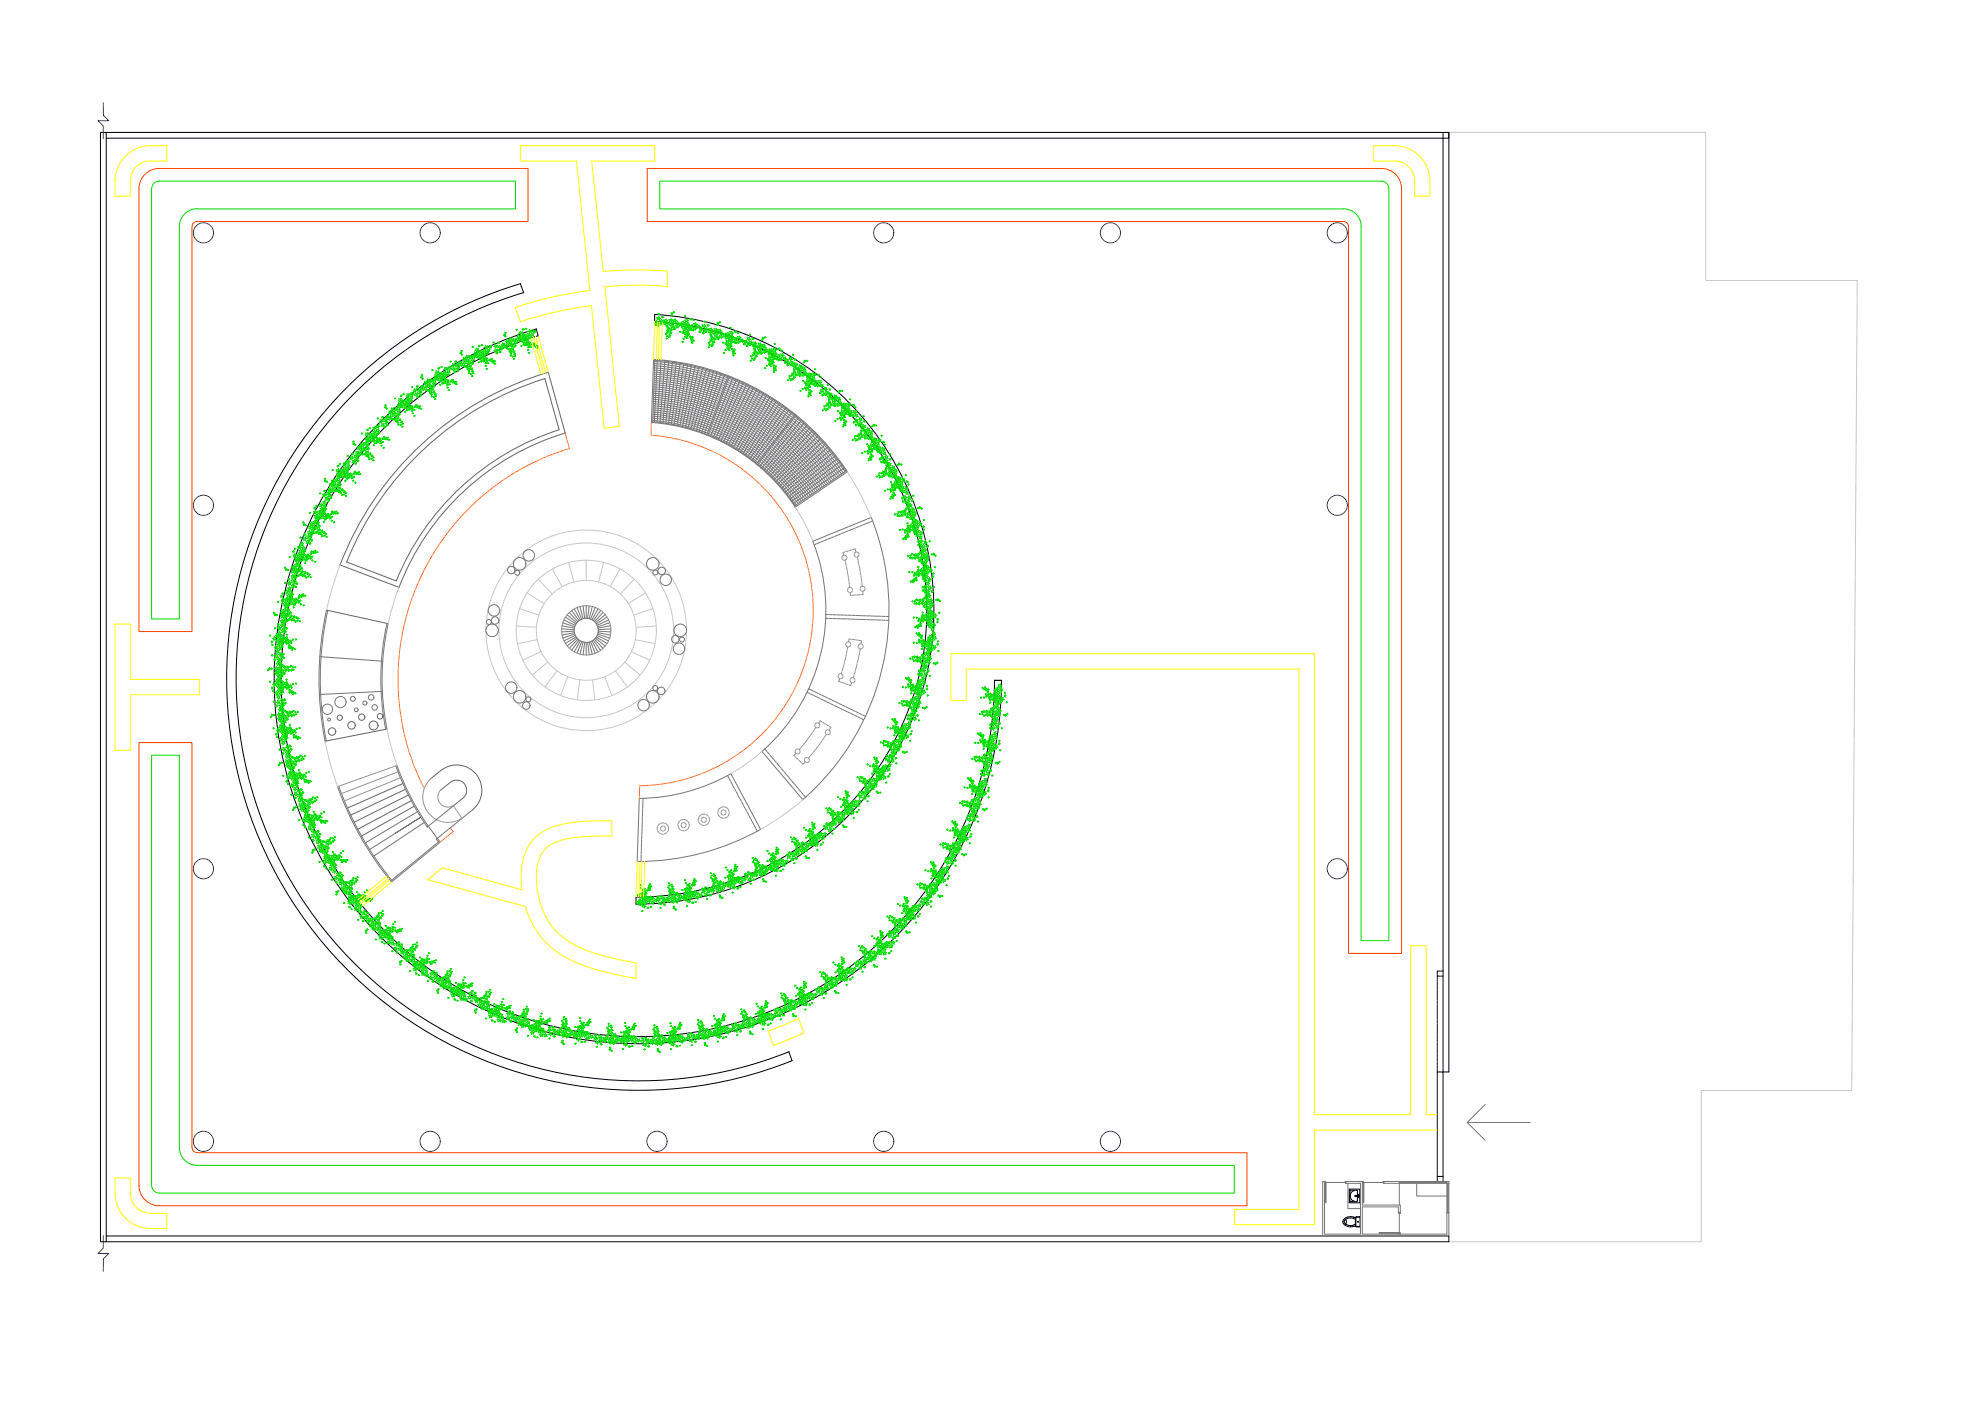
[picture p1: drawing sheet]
<svg xmlns="http://www.w3.org/2000/svg" width="594mm" height="420mm" viewBox="0 0 594 420" stroke-linecap="round" stroke-linejoin="round" font-family="sans-serif">
<!-- layer: Equipments -->
<g fill="none" stroke="#939598" stroke-width=".3">
<path d="M252.5 167.3l.2 .6 .3 .1M253.2 166.5l-.7 .5M253.4 168l.2 .6M253.4 165.5l-.6 .2 .3 .8M253.5 166.5l.5 .8M253.6 168.8l.2 .9M253.8 169.9l.2 .9M253.9 167.5l-.3 .4-.4 .1M254.1 171.1l.1 .9M254.2 176.9v.4l.5 .3M254.2 172.2l.2 .9M254.5 173.3l.1 .9"/>
<path d="M254.5 165.2l-.9 .2M254.6 174.4l.1 .9M254.7 175.6l.1 .6M254.9 176.2l-.5 .2-.2 .3M255 177.7v.9l.7-.1M255.1 176.2l.6 .7M255.6 164.9l-.9 .2M255.6 177.2l-.7 .5M255.8 164.8l.6-.2 .3 1M256.1 166.3l.2 .5 .4 .2M256.8 178.4l-.9 .1M256.9 165.6l-.6 .2-.1 .3"/>
<path d="M257.1 167l.2 .9M257.1 165.6l.4 .3 .1 .4M257.3 168.2l.2 .8M257.5 169.3l.3 .9M257.6 166.5l-.7 .5M257.8 170.4l.1 .9M257.9 176.6l.5 .7M258 171.5l.1 .9M258 178.4h-1M258.2 172.6l.1 .9M258.3 173.7l.1 1M258.5 174.9l.1 .9"/>
<path d="M258.7 175.8l-.5 .2-.2 .3M258.7 177.3l.1 1-.6 .1M258.9 175.9l.3 .1 .2 .6M259.4 176.8l-.7 .5M253.1 199.3l-.3 .9M253.4 198.2l-.3 .9M253.6 193.3l.6 .7M253.6 197.1l-.2 .9M253.9 196l-.2 .9M254.1 194.8l-.2 .9M254.2 194l-.1 .6M254.4 192.5l-.5 .2-.3 .3"/>
<path d="M254.6 192.5l.5 .8M255.1 193.5l-.7 .5M255.3 191.7l-.7-.1-.1 .9M255.5 191.7l.9 .2M256.6 191.9l.9 .1M257 199.1l-.2 .8M257.3 198l-.2 .8M257.4 193.8l.1 .5 .4 .3M257.5 196.9l-.1 .8M257.7 192.1l.6 .1-.1 .9M257.8 195.7l-.2 .9M258 194.6l-.2 .9"/>
<path d="M258.1 193.1l-.7 .5M258.3 193.1l.6 .7M258.8 194.1l-.2 .4-.5 .1M243.6 219.8l-.6 .8M244.2 218.9l-.5 .7M244.3 217.6l.6 .7M244.7 218.2l-.4 .5M245.1 216.8l-.5 .2-.2 .3M245.3 216.8l.3 .2 .3 .6M245.8 217.8l-.7 .5M246.5 216.5l-.6-.3-.4 .7M246.7 216.6l.8 .5"/>
<path d="M247.5 219.6l.5 .7M247.7 217.2l.7 .5M248.3 218.9l-.5 .1-.2 .4M248.5 218.9l.3 .2 .2 .5M248.6 217.8l.6 .3-.5 .9M249 219.8l-.7 .6M251.3 202.8l.5 .7M251.5 204.3l.7 .3M252.1 202l-.7 .6M252.4 204.6l.8 .3M252.5 201.5l-.2 .6 .4 .3 .1 .4M252.8 203l-.3 .4-.4 .1"/>
<path d="M252.8 200.4l-.3 .8M253.4 205l.9 .3M254.9 204l.5 .7-.3 .9-.6-.2M255.7 203.2l-.7 .6M256.1 202.4l-.2 .8 .3 .3 .2 .5M256.4 204.2l-.7 .5M256.5 201.3l-.3 .8M256.8 200.2l-.3 .8M119 229.6l-17.8 6.3M119.3 231.5l-16.9 6.5M120 233.3l-16.7 6.9M129.2 233.5a7.6 7.6 0 0 0 1.7 12.3"/>
<path d="M132.2 236.9a3 3 0 0 0-.2 4 3 3 0 0 0 4 .7l.2 .4M238.4 225.4l.2 .4 .4 .3M238.7 225.9l-.6 .7 .4 .4M238.7 227.2l.7 .6M239.2 224.6l-.8 .5M239.4 224.7l.5 .7M239.6 228l.6 .6M239.9 225.6l-.3 .4-.4 .1M240.1 224.3l-.4 .5M240.8 223.4l-.6 .7M241.2 227.9l.2 .5 .4 .2M241.5 228.5l-.7 .7-.4-.4"/>
<path d="M241.5 222.5l-.6 .8M242 227.2l-.7 .5M242.2 227.2l.4 .3 .1 .4M242.2 221.7l-.5 .7M242.7 228.1l-.7 .6M242.9 220.7l-.6 .7M243.1 226.6l-.6 .7M243.8 225.8l-.6 .6M244.5 224.9l-.5 .7M245.2 224l-.6 .7M245.9 223.1l-.6 .7M246.5 222.1l-.5 .8"/>
<path d="M247.2 221.2l-.5 .8M247.8 220.3l-.5 .7M130.8 245.8l.5 .2M131.5 246.1l.9 .3M132.6 246.4l.9 .2M133.7 246.6h.9M135.7 246.5l-.9 .1M136.3 242.2l.5 .8M136.8 246.2l-.8 .3M137 243.1l.5 .8M137.6 244.1l.5 .7M137.9 245.7l-.8 .4"/>
<path d="M138.2 245l.3 .4-.4 .2M197.2 247.9l-.1 .9M197.2 249.1l.6 .7M197.9 247l-.6 .7M198 250l.9 .2M198.1 248.5l.1 .5 .4 .2M198.8 247.7l-.4 .1-.3 .4M199 247.8l.5 .7M199.1 246.8l-1 .1M199.3 246.9l.8 .5M199.5 248.7l-.7 .6M199.9 249.7l-.8 .4"/>
<path d="M200.2 247.6l.3 .9M200.5 248.7l-.4 .9M203.4 246.9v.9M203.4 248l.5 .8M204.2 246l-.7 .7M204.2 248.9l.9 .3M204.2 247.5l.6 .7M205 246.7l-.5 .2-.2 .3M205.2 246.8l.4 .1 .2 .6M205.3 245.8l-.9 .1M205.5 245.8l.8 .6M205.7 247.7l-.7 .5"/>
<path d="M206.1 248.7l-.8 .4M206.4 246.5l.3 1M206.7 247.7l-.4 .8M209.5 245.3l-.1 .9M209.5 246.4l.5 .8M210.2 244.4l-.6 .7M210.3 247.3l.8 .3M210.3 245.9l.2 .4 .3 .2M211.1 245.1l-.6 .3-.1 .2M211.3 245.2l.4 .2 .1 .4M211.4 244.2l-1 .1M211.6 244.2l.8 .6"/>
<path d="M211.8 246.1l-.7 .5M212.2 247.1l-.8 .4M212.5 244.9l.3 .9M212.8 246.1l-.4 .8M215.4 243.1l-.1 .9M215.4 244.3l.5 .7M216.1 242.2l-.6 .7M216.1 245.2l1 .2M216.2 243.7l.5 .7M217 242.9l-.5 .2-.2 .3M217.2 243l.4 .2 .1 .5M217.3 242l-.9 .1"/>
<path d="M217.5 242.1l.8 .5M217.7 243.9l-.7 .5M218.1 244.9l-.8 .4M218.4 242.8l.3 .9M218.7 243.9l-.4 .8"/>
</g>
<!-- layer: walls -->
<g fill="none" stroke="#000" stroke-width=".3">
<path d="M30.1 39.7h1.8v332.7h-1.8zM31.9 39.7h402.6v1.7h-402.6M432.8 39.7v281.8h1.7v-281.8M156.1 85.1l.9 2.7M156.1 85.1a123.5 123.5 0 0 0-81.2 159.1 123.5 123.5 0 0 0 162.7 73.9M157 87.7a120.7 120.7 0 0 0-79.4 155.6 120.7 120.7 0 0 0 159 72.1M160.8 98.6l.6 2.1a107.3 107.3 0 0 0-52.7 171M160.9 98.7a109.3 109.3 0 0 0-68.4 151.3 109.3 109.3 0 0 0 160 44.2 109 109 0 0 0 47.8-90.2M298.2 204h2.1M298.2 204a106.9 106.9 0 0 1-70.9 100.7 106.9 106.9 0 0 1-118.6-33M190.7 269v2.2M190.8 269a87 87 0 0 0 87.1-82.5 86.7 86.7 0 0 0-81.5-90.1l-.1-2.1a88.6 88.6 0 0 1 77.9 120 89.5 89.5 0 0 1-83.4 56.8"/>
<path d="M431 292.3v.9M431 293.4v.9M431 294.6v.8M431 295.7v.9M431 296.8v.9M431 297.9v1M431 299.1v.9M431 292.7h.7M431.7 291.2h-.7v.9M432 291.2h.8M432 292.7h.8M431 300.2v.9"/>
<path d="M431 301.4v.9M431 302.5v.9M431 303.6v.9M431 304.8v.8M431 305.9v.9M431 307v.9M431 308.1v1M431 309.3v.9M431 310.4v1M431 311.6v.9M431 312.7v.9M431 313.9v.8"/>
<path d="M431 315v.9M431 316.1v.9M431 317.2v.9M431 318.4v.9M431 319.5v.9M431 321.5h1.8v32.8h-1.8zM431 320.6v.9M431 352.8h1.8M31.9 370.7h402.6v1.7h-402.6"/>
</g>
<!-- layer: Equipments -->
<g fill="none" stroke="#636466" stroke-width=".3">
<path d="M163.4 113.5l4.3 15.4M163.4 113.5a94.5 94.5 0 0 0-59.4 55l14.8 5.7M164.4 111.6l5.1 18.3a77.1 77.1 0 0 0-49.8 46.3l-17.7-6.8M164.5 111.6a96 96 0 0 0-62.5 57.8M167.7 128.9a78.5 78.5 0 0 0-48.9 45.3M97.9 183l18.5 4M116 218.7l-18.5 3.6M120.8 235l-16.6 7.4M121.6 236.7l-16.5 7.8M122.4 238.5l-16.2 8.1M129.2 233.5l3-2.4a7.6 7.6 0 0 1 10.6 1.1 7.6 7.6 0 0 1-1.1 10.7M132.2 236.9l2.8-2.2a3 3 0 0 1 4.3 .4 3 3 0 0 1-.5 4.3l-2.8 2.2"/>
<path d="M123.3 240.2l-16 8.5M124.2 241.8l-15.8 8.9M128.4 247.8l-.3 .2"/>
<circle cx="99.6" cy="219.4" r="1.12"/>
<circle cx="101.9" cy="215.2" r=".78"/>
<circle cx="105.4" cy="217.5" r="1.12"/>
<circle cx="108.5" cy="215.1" r=".95"/>
<circle cx="112" cy="217.6" r="1.33"/>
<circle cx="114" cy="214.8" r=".83"/>
</g>
<g fill="none" stroke="#767676" stroke-width=".3">
<path d="M196 107.8l-.6 18.9M196 108h.1M196 119.8a63.4 63.4 0 0 1 18.3 4.2M196 107.8a75.4 75.4 0 0 1 58.1 33.7M196 119.1a64 64 0 0 1 18.6 4.3M196.1 118.5a64.7 64.7 0 0 1 18.7 4.3M196.1 117.9a65.3 65.3 0 0 1 18.9 4.3M196.1 117.3a65.9 65.9 0 0 1 19.1 4.3M196.1 116.6a66.5 66.5 0 0 1 19.3 4.4M196.1 116a67.2 67.2 0 0 1 19.5 4.4M196.1 115.4a67.8 67.8 0 0 1 19.7 4.4M196.2 114.7a68.4 68.4 0 0 1 19.9 4.5"/>
<path d="M196.2 114.1a69.1 69.1 0 0 1 20.1 4.5M196.2 113.5a69.7 69.7 0 0 1 20.3 4.5M196.2 112.8a70.3 70.3 0 0 1 20.5 4.6M196.3 112.2a70.9 70.9 0 0 1 20.6 4.6M196.3 111.6a71.6 71.6 0 0 1 20.8 4.7M196.3 111a72.2 72.2 0 0 1 21 4.7M196.3 110.3a72.8 72.8 0 0 1 21.3 4.8M196.3 109.7a73.5 73.5 0 0 1 21.5 4.8M196.4 109.1a74.1 74.1 0 0 1 21.6 4.8M196.4 107.8l-.7 18.9M196.4 108.4a74.7 74.7 0 0 1 21.8 4.9M196.4 108a75.1 75.1 0 0 1 21.9 4.9"/>
<path d="M197.1 108.1l-.9 18.5M198.2 108.2l-1.1 18.5M199.4 108.3l-1.5 18.4M200.5 108.5l-1.7 18.4M201.7 108.6l-2.1 18.4M202.8 108.8l-2.3 18.3M203.9 109l-2.6 18.3M205 109.2l-2.8 18.2M206.2 109.4l-3.2 18.2M207.3 109.6l-3.4 18.2M208.4 109.9l-3.7 18.1M209.5 110.2l-4 18"/>
<path d="M210.7 110.4l-4.4 18M211.8 110.7l-4.6 18M212.9 111.1l-4.9 17.8M214 111.4l-5.2 17.8M215 111.8l-5.4 17.6M216.1 112.1l-5.7 17.6M216.2 120a67.8 67.8 0 0 1 31.5 25.4M216.4 119.4a68.4 68.4 0 0 1 31.8 25.6M216.6 118.8a69.1 69.1 0 0 1 32.1 25.9M216.8 118.2a69.7 69.7 0 0 1 32.4 26.1M217.1 117.6a70.3 70.3 0 0 1 18.3 10.6M217.2 112.5l-6 17.5"/>
<path d="M217.3 117a70.9 70.9 0 0 1 18.4 10.7M217.5 116.4a71.6 71.6 0 0 1 18.6 10.8M217.7 115.8a72.2 72.2 0 0 1 18.8 10.9M217.9 115.2a72.8 72.8 0 0 1 19 11M218.1 114.6a73.5 73.5 0 0 1 19.2 11.1M218.3 114a74.1 74.1 0 0 1 19.4 11.2M218.4 112.7l-6.5 17.8M218.6 113.4a74.7 74.7 0 0 1 19.5 11.3M218.7 113.1a75.1 75.1 0 0 1 19.6 11.3M218.7 112.9l-6.4 17.8M219.7 113.5l-6.6 17.3M220.8 114l-6.9 17.1"/>
<path d="M221.8 114.4l-7.1 17M222.8 114.9l-7.3 16.9M223.8 115.4l-7.6 16.8M224.9 115.9l-7.9 16.7M225.9 116.4l-8.2 16.6M226.9 116.9l-8.4 16.5M227.9 117.5l-8.7 16.3M228.9 118l-9 16.2M229.9 118.6l-9.2 16M230.8 119.2l-9.4 15.9M231.8 119.8l-9.7 15.8M195.4 126.7a56.5 56.5 0 0 1 43.1 25.4"/>
<path d="M195.8 126.5a56.7 56.7 0 0 1 16.3 3.8M195.8 126.1a57.1 57.1 0 0 1 16.4 3.8M195.8 125.4a57.7 57.7 0 0 1 16.6 3.9M195.8 124.8a58.4 58.4 0 0 1 16.8 3.9M195.9 124.2a58.9 58.9 0 0 1 16.9 3.9M195.9 123.6a59.6 59.6 0 0 1 17.1 3.9M195.9 122.9a60.2 60.2 0 0 1 17.4 4M195.9 122.3a60.9 60.9 0 0 1 17.6 4M195.9 121.7a61.5 61.5 0 0 1 17.8 4M196 121a62.1 62.1 0 0 1 17.9 4.2M196 120.4a62.8 62.8 0 0 1 18.1 4.2M212.4 130.4a56.7 56.7 0 0 1 14.6 8.6"/>
<path d="M212.6 130a57.1 57.1 0 0 1 14.6 8.7M212.8 129.4a57.7 57.7 0 0 1 14.8 8.8M213 128.8a58.4 58.4 0 0 1 15 8.9M213.2 128.3a58.9 58.9 0 0 1 15.2 8.9M213.4 127.7a59.6 59.6 0 0 1 15.4 9M213.6 127.1a60.2 60.2 0 0 1 15.5 9.1M213.8 126.5a60.9 60.9 0 0 1 15.7 9.2M214.1 125.9a61.5 61.5 0 0 1 15.8 9.3M214.3 125.3a62.1 62.1 0 0 1 16 9.4M214.5 124.7a62.8 62.8 0 0 1 16.2 9.5M214.7 124.1a63.4 63.4 0 0 1 16.4 9.6M214.9 123.5a64 64 0 0 1 16.6 9.7"/>
<path d="M215.1 122.9a64.7 64.7 0 0 1 16.8 9.8M215.3 122.3a65.3 65.3 0 0 1 16.9 9.9M215.5 121.7a65.9 65.9 0 0 1 17.1 10M215.8 121.1a66.5 66.5 0 0 1 30.8 25M216 120.6a67.2 67.2 0 0 1 31.1 25.2M227.3 139.3a56.7 56.7 0 0 1 11.1 12.4M227.5 138.9a57.1 57.1 0 0 1 11.3 12.5M227.9 138.4a57.7 57.7 0 0 1 11.4 12.7M228.3 137.9a58.4 58.4 0 0 1 11.5 12.8M228.7 137.4a58.9 58.9 0 0 1 11.6 13M229 136.9a59.6 59.6 0 0 1 11.9 13.1M229.4 136.4a60.2 60.2 0 0 1 12 13.3"/>
<path d="M229.8 135.9a60.9 60.9 0 0 1 12.1 13.4M230.2 135.4a61.5 61.5 0 0 1 12.2 13.5M230.6 134.9a62.1 62.1 0 0 1 12.4 13.7M231 134.4a62.8 62.8 0 0 1 12.5 13.8M231.4 133.9a63.4 63.4 0 0 1 12.6 14M231.8 133.4a64 64 0 0 1 12.7 14.1M232.2 132.9a64.7 64.7 0 0 1 12.9 14.3M232.5 132.5a65.3 65.3 0 0 1 13.1 14.3M232.7 120.4l-9.9 15.6M232.9 132a65.9 65.9 0 0 1 13.2 14.5M233.7 121.1l-10.2 15.4M234.6 121.7l-10.4 15.3"/>
<path d="M235.6 122.4l-10.7 15.1M235.6 128.5a70.3 70.3 0 0 1 14.2 15.5M236 128a71 71 0 0 1 14.2 15.6M236.4 127.5a71.6 71.6 0 0 1 14.4 15.8M236.5 123.1l-10.9 14.9M236.8 127a72.2 72.2 0 0 1 14.5 15.9M237.2 126.5a72.8 72.8 0 0 1 14.6 16.1M237.3 123.7l-11 14.8M237.6 126a73.5 73.5 0 0 1 14.7 16.2M238 125.5a74.1 74.1 0 0 1 14.9 16.4M238.4 125a74.7 74.7 0 0 1 15 16.5M238.4 124.3l-11.6 14.9"/>
<path d="M238.6 124.7a75.1 75.1 0 0 1 15.1 16.6M238.7 124.5l-11.6 14.9M239.4 125.4l-11.5 14.4M240.3 126.2l-11.8 14.2M241.1 126.9l-12 14M242 127.6l-12.3 13.9M242.8 128.4l-12.4 13.7M243.6 129.2l-12.6 13.5M244.4 130l-12.9 13.3M245.2 130.8l-13.1 13M246 131.6l-13.3 12.8M246.7 132.4l-13.4 12.7"/>
<path d="M247.5 133.3l-13.7 12.4M248.2 134.1l-13.8 12.2M248.9 135l-14 12M249.7 135.8l-14.3 11.8M250.4 136.7l-14.4 11.6M251.1 137.6l-14.6 11.3M251.7 138.6l-14.7 11M252.4 139.4l-14.9 10.9M253.1 140.4l-15.2 10.6M253.3 159.6l-.8 .4M253.9 141.2l-15.7 10.6M254.1 141.5l-15.7 10.6"/>
<path d="M254.3 159.2l-.8 .4M255.4 158.8l-.9 .3M256.4 158.4l-.8 .3M257.5 157.9l-.8 .4M258.6 157.5l-.9 .4M259.6 157.1l-.8 .3M260.7 156.7l-.9 .3M261.2 155.2l-17.4 7.1a56.5 56.5 0 0 1-15.2 63M261.3 155.2a75.4 75.4 0 0 1-20.5 84.6M261.6 156.3l-.8 .3M91.9 163.9v.1M244.9 163.1l-.8 .3"/>
<path d="M245.9 162.6l-.8 .4M247 162.2l-.8 .4M248 161.8l-.8 .3M249.1 161.4l-.9 .3M250.1 161l-.8 .3M251.2 160.5l-.9 .4M252.3 160.1l-.9 .3M95.9 196.9l18.9 1.4M97.9 182.9a96 96 0 0 0-.4 39.4M98.3 183a95.6 95.6 0 0 0-.4 39.2M116 186.9a77.4 77.4 0 0 0-.3 31.8M116.4 187a77.1 77.1 0 0 0-.4 31.6"/>
<path d="M168.4 188.6l3.8 .2M168.5 187.7l3.7 .7M168.7 186.8l3.6 1.2M169.1 185.9l3.4 1.6M169.5 185.1l3.2 2M170.1 184.4l2.9 2.4M170.7 183.7l2.6 2.7M171.4 183.1l2.2 3M172.2 189.3l-3.8 .2M172.2 182.6l1.8 3.3M172.2 189.7l-3.7 .8M172.3 190.2l-3.6 1.1"/>
<path d="M172.5 190.6l-3.4 1.6M172.7 191l-3.2 2M173 191.3l-2.9 2.5M173 182.2l1.4 3.5M173.3 191.7l-2.6 2.7M173.6 192l-2.2 3M173.9 181.9l1 3.6M174 192.2l-1.8 3.3M174.4 192.4l-1.4 3.5M174.9 181.7l.4 3.8M174.9 192.5l-1 3.7M175.3 192.6l-.4 3.8"/>
<path d="M175.8 181.7v3.8M175.8 192.7v3.7M176.2 192.6l.5 3.8M176.7 192.5l.9 3.7M176.7 181.7l-.5 3.8M177.1 192.4l1.4 3.5M177.5 192.2l1.9 3.3M177.6 181.9l-.9 3.6M177.9 192l2.2 3M178.3 191.7l2.5 2.7M178.5 182.2l-1.4 3.5M178.5 191.3l3 2.5"/>
<path d="M178.8 191l3.2 2M179.1 190.6l3.4 1.6M179.2 190.2l3.6 1.1M179.3 189.7l3.7 .8M179.4 182.6l-1.9 3.3M179.4 189.3l3.8 .2M180.1 183.1l-2.2 3M180.8 183.7l-2.5 2.7M181.5 184.4l-3 2.4M182 185.1l-3.2 2M182.5 185.9l-3.4 1.6M182.8 186.8l-3.6 1.2"/>
<path d="M183 187.7l-3.7 .7M183.2 188.6l-3.8 .2M247.6 185.4l.8 .1M247.6 184.3h.8M248.7 185.5h.8M248.7 184.3l.9 .1M249.8 185.5h.9M249.8 184.4h.9M250.9 185.5h.9M250.9 184.4h1M252 185.6h1M252.1 184.4h.9"/>
<path d="M253.2 185.6h.9M253.2 184.5h.9M254.3 185.6l.9 .1M254.4 184.5h.9M255.4 185.7h1M255.5 184.5l.9 .1M256.6 185.7l.9 .1M256.6 184.6h.9M257.7 185.8h.9M257.8 184.6l.8 .1M258.9 185.8h.8M258.9 184.7h.9"/>
<path d="M260 185.8h.9M260 184.7h.9M261.1 185.8l.9 .1M261.1 184.7h1M262.2 185.9h1M262.3 184.8h.9M263.4 185.9l.9 .1M263.4 184.8h.9M264.5 186h.9M264.6 184.8l.9 .1M265.7 186l.8 .1M265.7 184.9h.8"/>
<path d="M114.6 207.3l-18.9 1M242 207.6l.8 .3M242.5 206.5l.7 .4M242.9 208.1l.9 .3M243.4 207l.8 .4M244 208.5l.8 .5M244.5 207.5l.8 .4M245 209l.8 .4M245.5 208l.8 .4M246 209.6l.8 .3M246.5 208.5l.8 .4M247 210l.8 .4"/>
<path d="M247.5 209l.9 .4M248.1 210.5l.8 .4M248.6 209.5l.8 .4M249.1 211l.8 .4M249.6 210l.8 .4M250.1 211.5l.8 .4M250.6 210.5l.8 .4M251.1 212l.9 .4M251.6 211l.8 .4M251.8 203.5l-.3 .8M252.2 212.5l.8 .4M252.6 211.5l.8 .4"/>
<path d="M253.2 213l.8 .4M253.6 212l.9 .4M254.2 213.5l.8 .4M254.7 212.5l.8 .4M255.2 214l.8 .4M255.7 213l.8 .4M256.2 214.5l.8 .4M256.7 213.4l.8 .5M257.2 215l.9 .4M257.8 214l.8 .4M258.3 215.5l.7 .4M258.8 214.5l.7 .3"/>
<path d="M101.2 235.9a96 96 0 0 0 16.2 28.7l14.6-12-.8-1.2M101.6 235.8a95.6 95.6 0 0 0 15.9 28.2M118.7 229.7a77.4 77.4 0 0 0 9.5 18.3M119.1 229.6l1.6 4.1 2.4 5.3 2.9 5.1 2.4 3.7M191.7 239.5l-.6 18.9M191.7 239.4a56.5 56.5 0 0 0 27.5-7.4l8.9 16.7M192.8 239.4v.9M218.2 232.6l.4 .7M218.7 233.5l.4 .8M219.2 234.5l.5 .8M219.7 235.5l.5 .8M220.3 236.5l.4 .8"/>
<path d="M220.8 237.5l.5 .8M221.3 238.5l.5 .9M221.9 239.5l.4 .8M228.5 225.3l12.2 14.5M229.3 224.6l.6 .7M230.1 225.4l.5 .7M230.8 226.3l.6 .7M231.5 227.2l.6 .6M232.2 228l.6 .7M233 228.9l.6 .7M233.7 229.7l.6 .8M234.4 230.6l.6 .7"/>
<path d="M235.2 231.5l.5 .7M235.9 232.4l.6 .6M236.6 233.2l.6 .7M237.3 234.1l.6 .7M238.1 235l.6 .7M238.8 235.8l.6 .7M239.6 236.7l.5 .7M240.3 237.6l.6 .7M241 238.4l.6 .7M118.5 249.9l7.7-4.8-15.4 9.7M125.2 243.5l-15.6 9.3M127.2 246.7l-15.1 10.1"/>
<path d="M128.4 247.8l2.7 3.6M136 241.6l-7.6 6.2M141.7 242.9l-10.8 8.8 .6 .8-14 11.5M191.5 247h.1M192.3 257.5l-.1 .9M192.3 256.4v.9M192.3 255.3v.9M192.3 254.1v1M192.4 253l-.1 .9M192.4 251.8v1M192.5 250.7l-.1 .9M192.5 249.6v.9"/>
<path d="M192.6 248.5l-.1 .9M192.6 247.3v.9M192.6 246.2v.9M192.6 245.1v.9M192.7 243.9l-.1 .9M192.7 242.8v.9M192.8 241.6l-.1 1M192.8 240.5v.9M222.4 240.5l.5 .8M223 241.6l.4 .7M223.5 242.5l.4 .8M224.1 243.5l.4 .8"/>
<path d="M224.6 244.5l.4 .8M225.1 245.5l.4 .8M225.6 246.5l.5 .9M226.2 247.5l.4 .8M226.7 248.5l.4 .8M228.1 248.7a75.4 75.4 0 0 1-37 9.7M440 336.6l5.4 5.4M445.4 331.3l-5.4 5.3h18.9M397.2 354.3v15.8h10.8v-15.2h-4.5v-.6h5.3M397.2 354.9h.3M397.5 354.6v6.1h.2l-.2-6.1M397.5 354.3v.3z"/>
<path d="M397.5 354.3h-.9v16.4M397.7 354.6h5.7M403.4 354.3l.1 .3zM403.7 354.3v.6M404.2 354.9v7.6h3.8M408.5 354.3v7.1h11.4v2.4M408.5 354.9h.3M408.8 354.6v6.1h.2l-.1-6.1M408.8 354.3l.1 .3zM408.8 354.6h6.1l-.2-.3 .2 .3M415.1 354.3v.6M419.6 354.3v7.1"/>
<path d="M419.8 354.3v.6M419.8 354.7h14M419.8 354.5h14M424.8 354.9v3.8h9.1M433.8 354.3v.6M433.9 354.3v.6h.6M433.9 355h.6M434.1 355v8.6M434.3 355v8.6M419.3 369.9h.3v-6.1h-.3v-1.8h-10.8v8.1h25.4v-15.2h-19v-.6h19.6v16.4M419.3 369.9v.2M419.3 363.6h.6"/>
<path d="M419.6 369.7h-6v.2h5.7M419.6 369.8l.3 .1zM419.6 363.8l.3 .1zM419.9 369.9v.2M433.9 363.6h.6M433.9 363.8h.6"/>
<circle cx="153.3" cy="171" r="1.12"/>
<circle cx="155.1" cy="171.8" r=".74"/>
<circle cx="155.8" cy="169.1" r="1.88"/>
<circle cx="158.6" cy="166.6" r="1.71"/>
<circle cx="195.8" cy="169.1" r="1.88"/>
<circle cx="196.5" cy="171.7" r=".74"/>
<circle cx="198.4" cy="171.2" r="1.12"/>
<circle cx="199.7" cy="173.9" r="1.71"/>
<circle cx="146.6" cy="186.5" r=".74"/>
<circle cx="147.6" cy="189" r="1.88"/>
<circle cx="148.1" cy="183.1" r="1.71"/>
<circle cx="148.5" cy="186.1" r="1.12"/>
<circle cx="175.8" cy="189" r="3.6"/>
<circle cx="202.5" cy="191.7" r="1.12"/>
<circle cx="203.6" cy="194.5" r="1.71"/>
<circle cx="204" cy="189" r="1.88"/>
<circle cx="204.5" cy="191.8" r=".74"/>
<circle cx="98.2" cy="212.7" r="1.55"/>
<circle cx="98.7" cy="215.8" r=".44"/>
<circle cx="102.1" cy="210.5" r="1.67"/>
<circle cx="105.8" cy="209.6" r=".74"/>
<circle cx="106.8" cy="212.9" r=".57"/>
<circle cx="109.4" cy="210.8" r=".61"/>
<circle cx="111.3" cy="209.1" r=".83"/>
<circle cx="112.4" cy="212.2" r=".83"/>
<circle cx="153.3" cy="206.2" r="1.71"/>
<circle cx="155.8" cy="209" r="1.88"/>
<circle cx="157.8" cy="211.6" r="1.12"/>
<circle cx="158.5" cy="209.7" r=".74"/>
<circle cx="193" cy="211.5" r="1.71"/>
<circle cx="195.8" cy="209" r="1.88"/>
<circle cx="196.5" cy="206.4" r=".74"/>
<circle cx="198.3" cy="207.2" r="1.12"/>
</g>
<!-- layer: use me -->
<path d="M236.6 315.4l.9 2.7" fill="none" stroke="#000" stroke-width=".3"/>
<!-- layer: details -->
<g fill="none" stroke="#00f" stroke-width=".3">
<path d="M31 30.8v3.8l1.6 1.6h-3.2l1.6 1.6v3.8M31 370.5v3.8l-1.6 1.6h3.2l-1.6 1.6v3.8"/>
<circle cx="61" cy="69.8" r="3"/>
<circle cx="129" cy="69.8" r="3"/>
<circle cx="265" cy="69.8" r="3"/>
<circle cx="333" cy="69.8" r="3"/>
<circle cx="401" cy="69.8" r="3"/>
<circle cx="61" cy="151.5" r="3"/>
<circle cx="401" cy="151.5" r="3"/>
<circle cx="61" cy="260.5" r="3"/>
<circle cx="401" cy="260.5" r="3"/>
<circle cx="61" cy="342.3" r="3"/>
<circle cx="129" cy="342.3" r="3"/>
<circle cx="197" cy="342.3" r="3"/>
<circle cx="265" cy="342.3" r="3"/>
<circle cx="333" cy="342.3" r="3"/>
</g>
<!-- layer: 0 -->
<g fill="none" stroke="#c7c8ca" stroke-width=".3">
<path d="M434.5 39.7h77v44.4h45.5l-1.7 242.9h-45.1v45.4h-75.7M158 177.8l5.1 3.2M161.4 173.7l4.2 4.4M165.6 170.6l3 5.3M170.5 168.7l1.6 5.9M175.8 168v6.1M181 168.7l-1.5 5.9M185.9 170.6l-2.9 5.3M190.1 173.7l-4.1 4.4M193.5 177.8l-5.1 3.2M154.8 187.7l6.1 .4M155.8 182.5l5.7 1.9"/>
<path d="M161.1 191.9l-6 1.1M162.2 195.4l-5.5 2.6M164.2 198.6l-4.6 3.8M187.3 198.6l4.7 3.8M189.3 195.4l5.5 2.6M190.5 191.9l5.9 1.1M195.8 182.5l-5.8 1.9M196.8 187.7l-6.1 .4M167 201.2l-3.6 4.8M170.3 202.9l-2.3 5.7M173.9 203.9l-.8 6M177.7 203.9l.7 6"/>
<path d="M181.3 202.9l2.2 5.7M184.6 201.2l3.5 4.8"/>
<circle cx="175.8" cy="189" r="30.1"/>
<circle cx="175.8" cy="189" r="26.2"/>
<circle cx="175.8" cy="189" r="21"/>
<circle cx="175.8" cy="189" r="15"/>
</g>
<circle cx="175.8" cy="189" r="7.4" fill="none" stroke="#939598" stroke-width=".3"/>
<!-- layer: Plants -->
<g fill="none" stroke="#0d0" stroke-width=".3">
<path d="M45.5 56.6v129h8.3v-117.7a5.3 5.3 0 0 1 5.3-5.3M45.5 56.6a2.27 2.27 0 0 1 2.2-2.3h106.9v8.4h-95.5M402.9 62.7h-205v-8.4h216.3a2.27 2.27 0 0 1 2.3 2.3v225.5h-8.3v-214.2M402.9 62.6a5.3 5.3 0 0 1 5.3 5.3M151.5 99.7h.2M151.5 99.6l-.1 .2 .1 .1M151.5 99.8h.1M151.7 99.7l-.2 .2M154.9 98.9h.1M155.1 98.8l-.1 .2-.3-.1 .4-.1M156.2 99.9h.1M156.6 98.9h.5"/>
<path d="M156.9 98.8h.1M157.2 98.6h-.4l-.2 .3M157.2 98.6v.3M157.7 98.4l.2 .1M157.7 98.4l-.1 .2M157.8 98.6h.1M157.9 98.5v.2l-.3-.1M158.7 98.9l.4 .2 .3-.1M158.8 98.8l-.5 .7M158.9 99.4h.1M159.4 99l-.2 .3 .2 .3-.6 .2-.5-.4M160.1 99.4h.1"/>
<path d="M160.7 99l-.4 .1-.3-.2-.4 .6M160.7 99.1l-.2 .2 .1 .3-.5 .2-.5-.3M196.2 96.3l.7-.3 .2 .4 .3 .1M196.2 96.3l.3 .6M196.3 97.3a.3 .3 0 0 0 .3 .3 .3 .3 0 0 0 .3-.2l-.2-.3-.4 .2M196.5 96.8l.6 .2M196.6 97.4h.1M196.8 96.6h.1M197.3 94l.1 .2M197.3 94.2l.2 .1M197.4 94.1h.1M197.4 95.5h.1"/>
<path d="M197.4 96.5l-.3 .2v.3M197.5 94l.1 .1M197.5 96.9l.1 .2M197.5 94l-.2 .1M197.6 97.7h.1M197.6 94.9l-.7 .3 .2 .6 .6 .1 .1-.3 .3-.1-.4-.2-.1-.3M197.6 97h.1M197.6 97.4l.3 .2-.2 .2-.4-.3M197.7 94.1l-.1 .2M197.7 97.4l-.4 .1M197.7 96.8l.1 .2M197.7 96.8l-.2 .1"/>
<path d="M197.9 96.9l-.3 .1M198 97l.4 .3M198.3 97.1h.1M198.3 96.4h.1M198.4 96.8l.2 .3-.2 .2M198.4 96.8l-.4 .2M198.5 95.8l-.7 .3 .2 .5 .6 .2 .1-.4 .3-.1M198.5 95.8l.1 .3 .4 .2M198.5 95.2l.3 .1M198.7 95.1h.1M198.7 94.8l.3 .3-.2 .2M198.7 94.8l-.3 .2 .1 .3"/>
<path d="M199.1 97.2l.6 .2 .1-.3 .3-.2-.4-.1-.1-.3-.7 .3 .2 .5M199.5 97h.1M199.6 96.3h.1M199.8 95.7l.1 .4 .4 .1-.3 .2-.1 .3-.6-.2-.2-.5 .7-.3M199.8 97.9l.3 .1M199.9 97.8h.1M200 96.8l.7-.2 .2 .3 .3 .1M200.1 96.8l.1 .6 .7 .1v-.3l.3-.1M200.1 99.9h.1M200.1 99.7l.2 .1-.3 .1M200.2 99.7l-.2 .2M200.2 99.3h.1"/>
<path d="M200.3 97.8l-.2-.3-.4 .2 .1 .3M200.3 97.8l-.2 .2M200.3 98.5h.1M200.5 98.8l-.3-.1-.2-.4 .5-.2 .3 .3-.3 .4M200.6 97.1h.1M200.6 95.9l.7-.3 .1 .3 .4 .2M200.6 95.8l.2 .6M200.7 99.2l-.3 .4-.4-.1M200.7 99.2l-.4-.3-.4 .1 .1 .4M201 99.1l-.1-.4 .4-.2 .4 .3-.3 .4-.4-.1M201.1 99.8h.1M201.2 96.1h.1"/>
<path d="M201.2 96.8l.7-.3 .1 .3 .4 .1M201.2 96.7l.2 .6M201.2 98.9h.1M201.3 94.5l.1 .1M201.4 94.6h.1M201.5 94.4l.1 .2h-.3M201.5 94.4l-.2 .1M201.5 94h.1M201.5 99.7l-.1 .1a.37 .37 0 0 1-.4 .2 .37 .37 0 0 1-.3-.4l.4-.2 .4 .4M201.6 93.7l-.4 .2 .2 .3M201.6 97.9h.1M201.6 93.8l.2 .2-.5 .2"/>
<path d="M201.7 97h.1M201.8 96.1l-.3 .1-.1 .3-.6-.1M202 93.6h.1M202.1 93.5v.3M202.1 93.5h-.2l.2 .2M202.2 97.9l-.4-.2-.1-.3-.7 .3 .3 .5 .7 .2 .3-.2 .4 .3-.3 .4-.4-.1M202.2 97.9l-.4 .3 .2 .6M202.3 98.6h.1M202.3 96.1h.1M202.4 97l-.4 .1v.3l-.6-.1M202.6 96.6l-.6-.2-.2-.5 .7-.3 .4 .5-.3 .2v.3M203 96.9h.1"/>
<path d="M203 97.9h.1M203.2 96.4l-.7 .2 .2 .6 .6 .2 .1-.4 .3-.1M203.2 97.4l-.7 .2 .2 .6 .6 .1 .1-.3 .3-.1M203.2 96.4l.1 .3 .4 .2M203.2 97.3l.1 .4 .4 .1M203.5 97.1l.7-.3 .2 .4 .3 .1-.3 .1-.1 .3-.5-.1zM203.8 99.4l.1 .2M203.9 99.5h.1M204 99.4l.2 .1M204 99.4l-.2 .1M204.1 97.3h.1M204.1 99.5l-.2 .1"/>
<path d="M204.3 96.6l.7-.3 .5 .5-.3 .1-.1 .3-.6-.1zM204.5 98h.1M204.6 97.7l.3 .3M204.6 97.4l.7-.2 .2 .3 .3 .2-.3 .4-.6-.1M204.7 97.4l.2 .6M204.7 97.8l-.4 .1 .4 .4M204.8 96.8h.1M204.9 98l-.2 .2M204.9 99.7h.1M205 99.4l-.5 .2 .2 .4h.4M205 99.4l.4 .3-.3 .4M205.2 97.7h.1"/>
<path d="M205.2 98.9h.1M205.3 94.8h.1M205.3 94.7h.1M205.4 94.6l.1 .3M205.4 98.3l.1 .4 .4 .1-.3 .2-.1 .3-.6-.1-.2-.6 .6-.3M205.4 94.6l-.1 .2M205.4 98.2l.4-.1 .3 .2-.2 .2M205.5 98.2l.4 .4M205.7 98.3h.1M205.8 97.5l.7 .2 .3-.5-.3-.1-.2-.3-.7 .2 .3 .6M205.9 96.2h.1M205.9 99.7h.1"/>
<path d="M206 95.7l-.7 .3 .3 .5M206 95.7l.2 .4 .3 .1-.3 .4-.7-.1M206.1 97.9l.1 .4M206.1 99.3l-.5 .2 .1 .4 .4 .1M206.1 97.9l.4-.1 .4 .3M206.1 99.3l.3 .4-.3 .4M206.2 99.2l.3 .1 .3-.3-.3-.4-.5 .2 .2 .4M206.2 97.3h.1M206.2 98.4l.4 .1M206.2 100a.3 .3 0 0 0 .3 .3 .3 .3 0 0 0 .3-.2M206.4 99h.1M206.4 98.2h.1"/>
<path d="M206.5 99.8l.3 .3M206.6 99.8l-.4 .2M206.8 95.6l.4 .3 .2-.2-.2-.2-.4 .1M206.9 98.1l-.3 .4M207.1 95.8h.1M207.2 98.8h.1M207.3 98.4l-.4 .2 .1 .4M207.3 98.4l.4 .4-.3 .3-.4-.1M207.4 97.9h.1M207.7 99l.2-.1v.3M207.7 99l.1 .2M207.8 99.2h.1"/>
<path d="M207.8 95.9l.3 .1-.3 .1M207.8 95.9l.1 .2M207.8 99.1h.1M207.9 96h.1M208 97.8l-.3-.1-.2-.4-.6 .3 .2 .5 .6 .2 .1-.3 .3-.2M208.4 98.6h.1M208.5 97.3h.1M208.5 98l-.7 .3 .3 .5 .6 .2v-.4l.3-.1M208.6 98l.1 .3 .4 .2M208.6 96.8l-.7 .2 .3 .6 .6 .1M208.6 96.8l.2 .3 .3 .1M209.1 97.3l-.3 .1-.1 .3"/>
<path d="M209.5 98h.1M209.6 99.4l.4-.1 .2 .3a.31 .31 0 0 1-.4 .1 .31 .31 0 0 1-.2-.3zM209.7 97.5l.4 .5-.3 .1v.4l-.6-.2-.3-.5 .7-.3M209.7 98.4l.1 .6 .6 .2 .1-.3 .4-.1M209.7 98.4l.8-.2 .1 .4 .3 .2M209.9 99.5h.1M210.2 98.7h.1M210.6 99.8l.3-.1 .3 .2M210.6 99.7l.4 .5 .2-.2M210.8 99.9h.1M211 99.3h.1M211 97.8h.1"/>
<path d="M211.2 99.3h-.3M211.2 97.3l.1 .4 .4 .1-.5 .4-.6-.2M211.2 99.3l-.3-.1 .1 .2M211.3 97.3l-.8 .1 .2 .6M211.3 96.5h.1M211.3 98.4l.1 .6 .6 .2M211.3 96.3v.3M211.4 96.3h-.3l.2 .3M211.6 99.5h.1M211.8 98.8h.1M212 98.3l.1 .3 .3 .2M212 98.2l-.7 .2"/>
<path d="M212.1 97.4a.31 .31 0 0 0 .1 .4 .31 .31 0 0 0 .4-.2l-.2-.3-.4 .1M212.3 99.2l.7-.1 .1 .3 .3 .2-.3 .1-.1 .3-.6-.2M212.3 97.6h.1M212.3 99.2l.1 .6M212.4 98.8l-.3 .1-.1 .3M212.8 99.6h.1M213 98.9h.1M213.3 99.3l-.6-.2-.1-.6 .7-.1 .1 .4 .3 .1-.3 .1-.1 .3M213.9 99.9h.1M214.5 99.6l.7-.2 .1 .4 .4 .2-.4 .1-.1 .3M214.5 99.9l-.3 .1-.1 .3M214.5 99.9l-.3-.2-.1-.4-.7 .2 .1 .6 .6 .2"/>
<path d="M214.5 99.6l.2 .6M214.6 99h.1M214.8 98.5l-.7 .1M214.8 98.5l.1 .3 .3 .2-.3 .1-.1 .3-.6-.2-.1-.6M215 96.8l.4-.1 .2 .3-.2 .2M215 99.9h.1M215.1 96.8v.3M215.1 97.5h.1M215.1 97.1l.3 .1M215.2 97.3l-.3 .1 .1 .2M215.2 97.4l.1 .1M215.2 98.8l.2 .6"/>
<path d="M215.3 97h.1M215.3 97.5h-.3M215.3 99.4l.6 .3M215.7 99.2h.1M215.9 96.7h.1M215.9 96.5l.2 .2h-.3l-.1-.2h.3M216 98.7l-.8 .2M216 98.7l.4 .6-.4 .1-.1 .3M216.6 99.6l-.7 .1 .1 .6 .5 .2 .1-.3 .4-.1M216.6 99.6l.1 .3 .3 .2M218.4 99.7v.4l.4 .2-.5 .4M218.4 99.7l-.8 .2 .2 .6"/>
<path d="M218.9 98.3h.3l-.4-.1 .1 .2M219 98.3h.1M219.2 99.8h.1M219.5 99.3l-.8 .2 .2 .6 .6 .2 .1-.3 .3-.1M219.5 99.3l.1 .4 .3 .2M220.3 99.4l.3-.1 .3 .3-.3 .2-.2-.1M220.3 99.4l.1 .3M220.5 99.5h.1M221.2 99.8l.3 .2h-.3M221.2 99.8v.2M221.3 99.9h.1M118.4 119.5h.1"/>
<path d="M118.5 119.3l-.1 .3M118.6 119.3l-.2 .1 .1 .2M119.6 119.5l-.2 .8 .6 .1M119.9 120h.1M120.1 118.5l.4-.1a.32 .32 0 0 1-.1 .5 .32 .32 0 0 1-.4 0M120.1 118.5l-.1 .4M120.3 118.7h.1M120.3 119.5l-.3 .2-.4-.1M120.3 119.5l-.1 .3 .3 .2-.5 .4M121 118.2h.1M121.1 118l-.3 .3 .2 .1 .1-.3M121.3 119.8l-.3 .3-.4-.2-.2 .8"/>
<path d="M121.4 119.8l-.1 .4 .2 .2M122 118.1l-.2 .7 .6 .2M122.1 118.1l.3 .1 .3-.2-.1 .3 .3 .3-.5 .4M122.2 119.8h.1M122.3 118.6h.1M122.5 119.2l-.3 .2-.4-.1M122.6 119.2l-.1 .3 .2 .3-.5 .4-.6-.2 .2-.7M123.2 117.7l-.2 .7 .6 .2M123.2 117.7l.4 .2 .3-.3 .2 .6-.5 .4M123.3 119.4h.1M123.3 120h.2l-.1 .3M123.5 115.9h.2l-.1 .3z"/>
<path d="M123.5 118.2h.1M123.6 116.1h.1M123.8 119.4l-.5 .4-.5-.2M123.8 119.4l-.1-.6-.3 .2-.4-.1-.2 .7M124.2 118.5l.5 .2M124.2 118.5l.3-.7h.7l-.1 .3 .2 .3-.6 .3M124.5 117.1h.1M124.7 118.3h.1M124.8 116h.5v-.3h-.3l-.2 .3M124.9 116.6l-.3 .2-.4-.2-.3 .6 .6 .3M125 116.6v.6l-.6 .3M125.1 116h.1"/>
<path d="M125.1 118.8h.4v.3M125.1 118.8l-.2 .3h.6M125.2 117.2l.5 .3M125.2 119h.1M125.4 116.5l-.3 .7M125.5 116.5l.3 .2 .4-.2-.1 .4 .1 .3M125.5 118l.2 .1M125.6 117.8l-.1 .2M125.7 118h.1M125.7 117.1h.1M125.8 117.8l-.1 .3M125.9 117.8h-.3"/>
<path d="M126 118.3l-.2 .3 .3 .1M126.1 118.5h.1M126.1 117.4h.4v.3h-.5zM126.2 117.1l-.5 .4M126.2 117.6h.1M126.3 118.2v.4M126.3 118.3h-.4M126.3 118.6l-.2 .1M126.3 115.6l.4 .2 .3-.2 .1 .6-.6 .3-.5-.2zM126.4 113.2h.1M126.4 113.4l-.3-.1 .1-.4h.4v.4l-.2 .1M126.5 112.5h.1"/>
<path d="M126.5 112.6l.1-.2h-.2l.1 .3M126.6 116.1h.1M126.6 113.5h.3l-.2 .3zM126.7 113.6h.1M126.9 116.7h.1M127.4 116.3l-.4 .1-.3-.1-.3 .6M127.4 116.2l-.1 .4 .2 .2M127.5 116.8l-.6 .4-.5-.3M127.6 114.9h.1M127.6 115.5l.3 .2 .4-.2 .1 .6-.6 .3-.5-.2zM127.7 117.1l.2 .1M127.7 117.1l.1-.4h.4v.4l-.3 .1"/>
<path d="M127.8 116h.1M127.9 117h.1M128.1 115l-.6 .3M128.1 115l-.2-.3 .2-.3-.4 .2-.4-.2-.3 .7 .6 .2M128.2 113.7l.3 .1 .4-.1-.1 .3 .2 .3-.6 .3-.5-.3zM128.4 114.1h.1M128.5 116.8l-.2 .5 .4 .2M128.5 116.8h.5v.5l-.3 .2M128.6 115.1h.1M128.7 117.1h.1M128.9 114.4l.6 .2 .5-.3-.2-.3 .2-.3-.4 .2-.4-.2-.2 .7M129 114.7l-.3 .2-.3-.2-.3 .7"/>
<path d="M129.1 114.7l-.2 .3 .2 .3-.5 .3-.6-.3M129.1 117.8h.1M129.1 115.9h.1M129.3 118.8l.3 .1M129.4 118.2h.2l-.2 .3zM129.4 116.5l.4 .1a.29 .29 0 0 1-.1 .4 .29 .29 0 0 1-.4-.1h-.1zM129.4 118.8l-.1 .2M129.4 118.3h.1M129.4 117.5l-.1 .1a.29 .29 0 0 1 0 .4 .29 .29 0 0 1-.4-.1h-.2l.2-.4M129.4 118.9h.1M129.5 117.4h-.5M129.5 114.2h.1"/>
<path d="M129.6 110.9l.2 .1M129.6 116.8h.1M129.6 110.8l-.1 .3h.2M129.6 119h-.3M129.6 116l-.5 .4M129.7 111h.1M129.7 116l-.1-.6-.3 .2-.4-.2-.3 .7 .6 .2M129.7 117.7l.2-.4 .4 .1a.29 .29 0 0 1 0 .4 .29 .29 0 0 1-.4-.1h-.2M129.8 111l-.1 .1M129.9 114.4l.4 .2 .3-.2-.1 .3 .2 .3-.6 .3-.5-.2zM130 113.9l.5 .3M130 118.9l-.1 .2h.4"/>
<path d="M130.1 115.9h.1M130.1 117.6h.1M130.1 119.1h.1M130.2 114.9h.1M130.2 118.9l.1 .2M130.3 118.9h-.3M130.3 113.2l-.3 .7M130.3 113.2l.7 .1-.2 .3 .2 .3M130.4 115.6h-.5l-.2 .4M130.4 115.5l-.1 .2a.37 .37 0 0 1-.1 .4 .37 .37 0 0 1-.5 0M130.4 118.1h.3l.1 .3h-.6zM130.5 119.7h.1"/>
<path d="M130.5 118.3h.1M130.5 111.9l.6 .2M130.5 113.7h.1M130.6 119.7l-.2-.2-.1 .2h.3M130.7 112.9h.1M130.7 118.9h.1M130.8 111.2l-.3 .7M130.9 118.9h-.3M130.9 118.9l-.2-.2-.1 .2M131 113.4l.6 .2M131 113.4l.4-.7 .3 .2 .4-.2-.2 .4 .2 .3-.6 .2M131 113.8l-.5 .4"/>
<path d="M131 111.7h.1M131.2 112.4l-.4 .1-.3-.1-.4 .6 .6 .3M131.2 112.4v.6l-.5 .3M131.3 113.7l-.2 .3M131.3 113.9h.1M131.5 111.2l-.3 .2-.4-.2M131.5 111.2l-.1 .4 .2 .2M131.5 111.8l-.5 .3M131.6 110.5h.1M131.6 113.7v.3h-.5M131.6 113.7h-.4M131.6 113.2h.1"/>
<path d="M131.8 110.2a.31 .31 0 0 1-.1 .5 .31 .31 0 0 1-.4-.1l.2-.3M131.8 110.3h-.4M131.9 115.3l.2 .1M131.9 115.2l-.1 .3M132 112.2h.1M132 115.4h.1M132.2 115.4l-.4 .1M132.2 113.6l.3 .1 .4-.1v.6l-.5 .3-.5-.3zM132.2 110.2h.2M132.2 110.2l.3-.2-.1 .2M132.3 113.1h.3l.1 .3h-.6M132.3 113.1l-.1 .3"/>
<path d="M132.4 110.1h.1M132.4 114h.1M132.4 113.3h.1M132.4 111.8l-.3 .1-.3-.1-.4 .6M132.5 111.8l-.2 .3 .2 .3-.5 .3-.6-.3M132.6 114.6l.4 .1a.29 .29 0 0 1 0 .4 .29 .29 0 0 1-.4-.1h-.2M132.6 114.6l-.2 .5M132.8 112.7h.1M132.8 114.9h.1M133.1 112.3l-.1 .1a.36 .36 0 0 1-.1 .5 .36 .36 0 0 1-.5-.1l.2-.4h.5M133.2 113l-.2 .4M133.2 113h.5l-.1 .1a.29 .29 0 0 1-.1 .4 .29 .29 0 0 1-.4 0h-.1"/>
<path d="M133.2 114.9h.5v-.3h-.4l-.1 .4M133.3 111.8h.1M133.3 113.8l-.2 .5 .5 .1M133.3 113.4h.1M133.4 110.2l-.3 .7 .5 .2M133.5 114.9h.1M133.5 114.2h.1M133.6 110.7h.1M133.7 111.3l-.1 .3 .2 .3-.6 .4-.5-.3 .3-.7 .4 .2 .3-.2M133.8 112.6h.1M133.9 113.8h-.5M133.9 113.8v.5l-.4 .2"/>
<path d="M134.1 113.8h.3a.31 .31 0 0 1 0 .4 .31 .31 0 0 1-.5-.1M134.1 110.2l-.4 .1-.3-.1M134.1 113.8l-.2 .4M134.1 110.2l-.1 .3 .2 .3M134.2 115.6l-.3-.1 .1-.4h.4l.1 .4-.3 .1M134.2 110.8l-.6 .3M134.2 114.5l-.2 .3M134.2 112.7l-.4 .2-.4-.2 .2-.5h.5l.1 .5M134.2 114h.1M134.2 115.4h.1M134.2 116.2h.1M134.2 111.1l.3 .2 .4-.2-.1 .3 .2 .3-.6 .3-.5-.2z"/>
<path d="M134.3 114.7h.1M134.3 112.4l.2 .1M134.3 116.1v.1M134.3 116.1l-.3 .2 .4-.1M134.4 112.2l-.1 .3M134.4 117.1h.2M134.4 112.4h.1M134.4 111.6h.1M134.5 114.4v.3M134.5 114.5h-.4M134.5 114.8h-.5M134.6 117.1h.1"/>
<path d="M134.6 112.2v.2M134.6 112.4l-.2 .1M134.6 112.2h-.2M134.6 110l.4 .2 .4-.2-.2 .3 .2 .3-.6 .3-.5-.2zM134.7 117.1h-.1M134.7 117.1l-.2-.2-.1 .2M134.8 115.3h.1M134.9 110.4h.1M135 115.1l-.2 .3M135 115.1h-.2v.3M135.1 108.3v.3l.1-.3h-.1M135.1 108.5h.1"/>
<path d="M135.1 114.4h.1M135.1 114.6l-.2-.1 .1-.3h.4v.3l-.3 .1M135.6 114.7l.2 .1M135.7 114h.1M135.8 114.7h.1M135.9 110.2l.3 .2 .3-.1M135.9 113.8v.3h-.5M135.9 110.3l-.4 .6 .5 .3 .5-.3-.1-.3 .2-.3M135.9 113.8h-.4l-.1 .3M135.9 109.5h.1M136 114.6v.2M136 114.7l-.2 .1"/>
<path d="M136 114.5l-.4 .3M136 114.3l-.1 .2M136 110.8h.1M136.1 114.5h.1M136.3 114.3l-.2 .3-.1-.1M136.3 114.3h-.3M136.3 114.8h.2l-.1 .3zM136.3 111.3h.4l-.1 .3-.2 .2M136.3 111.3l-.2 .3 .3 .2M136.3 115h.1M136.4 108.5l.2 .2M136.4 108.6l.2-.4 .3 .1-.3 .4"/>
<path d="M136.4 111.5h.1M136.4 109.7l-.1-.3 .1-.3-.3 .1-.4-.2-.4 .7 .6 .3 .5-.3M136.6 114.4l-.1 .2h.4M136.6 108.5h.1M136.7 114.5h.1M136.8 114.4l.1 .1M136.8 115.2h.1M136.9 114.4h-.3M137 110.4h.2M137 110.4v.3M137 110.6h.1M137 115.3l-.1 .1"/>
<path d="M137 115.3l-.2-.2 .1 .3M137.1 109.6h.1M137.2 110.4l-.1 .2M137.2 110.6l-.2 .1M137.2 110.8l.4 .1v.3l-.3 .1M137.3 110.8l-.2 .4 .2 .1M137.3 111.1h.1M137.5 108.9l.5 .3M137.5 108.9l.4-.6 .3 .2 .4-.2-.2 .3 .2 .3-.6 .3M137.6 110.3h.1M137.6 109.2l-.4 .1-.3-.2-.3 .7 .5 .2 .5-.2-.1-.3 .2-.3M137.8 110h-.3l-.2 .3 .5 .1v-.3"/>
<path d="M138.1 108.8h.1M138.2 108.9l-.4 .7M138.2 105.9h.1M138.2 108.9l.4 .2 .3-.1-.1 .3 .1 .3-.6 .3-.5-.3M138.4 105.1h.2M138.4 105.1l-.2 .1 .4 .1M138.4 105.2h.1M138.4 109.5h.1M138.4 106.2h.3M138.5 106.2v.3l.1-.3M138.5 106.4h.1M138.6 105.1v.2"/>
<path d="M139 107.2l-.4 .7M139 107.2l.4 .2 .3-.1-.1 .3 .1 .3-.6 .2-.5-.3M139.1 109.9l.2 .1M139.1 109.9l.1-.4 .4 .1v.3l-.3 .1M139.2 107.7h.1M139.3 109.8h.1M139.3 108.8h.1M139.6 107.2l.5 .3M139.6 108.2l.4-.6 .3 .2 .4-.1v.6l-.5 .2M139.7 108.2l.5 .3M139.9 108.4l-.4 .1-.3-.1-.4 .6 .5 .3 .5-.3M139.9 109.7l.4 .2a.36 .36 0 0 1-.2 .4 .36 .36 0 0 1-.5-.2z"/>
<path d="M139.9 108.4l-.2 .3 .2 .3M140.1 110.1h.1M140.1 109l.5 .3 .6-.2M140.1 109l.4-.6 .3 .2 .4-.1-.2 .3 .2 .3M140.2 107.1h.1M140.2 108.1h.1M140.3 110.4l.4 .1a.37 .37 0 0 1-.2 .5 .37 .37 0 0 1-.5-.2l.3-.4M140.4 110.8h.1M140.6 112l.2-.2h-.2v.2M140.6 111.2h.2M140.6 111.2l-.1 .2h.2M140.6 111.9h.1"/>
<path d="M140.7 107.2l-.6 .3M140.7 106.6l-.4 .1-.3-.2-.4 .7M140.7 106.7l-.2 .2 .1 .3M140.7 108.9h.1M140.7 111.3h.1M140.8 111.4l-.2 .1M140.8 109.5l-.2 .4M140.8 111.2v.2M140.8 109.5l.4 .2a.37 .37 0 0 1-.2 .4 .37 .37 0 0 1-.4-.2M141 109.9h.1M141.1 107.6l-.4-.2 .3-.7 .4 .2 .3-.1-.2 .3 .2 .3-.6 .2M141.2 112l.2 .2"/>
<path d="M141.2 109.1l.4 .2 .4-.2M141.2 112l-.1 .1 .3 .1M141.2 107.2h.1M141.3 112.1h.1M141.4 110.7h.1M141.6 109h.1M141.6 112.8h.1M141.7 103.9h.2M141.7 103.9v.3M141.7 107l.4-.6 .3 .2 .4-.1-.2 .3 .2 .3-.6 .2M141.7 104.1h.1M141.7 112.7v.1"/>
<path d="M141.7 107l.5 .3M141.7 108.4l-.4-.3 .3-.7 .3 .3 .4-.2-.2 .3 .2 .3-.6 .3M141.8 110.4l-.6-.1-.2 .5 .4 .2M141.8 112.6l-.4 .2h.3M141.8 111.4h.1M141.8 110.4l-.1 .4-.3 .2M141.8 108h.1M141.9 103.9l-.1 .2M141.9 104.1l-.2 .1M141.9 111.8l-.2 .2h.4l-.2-.2M141.9 112h.1M142 108.7l-.5-.1-.3 .5"/>
<path d="M142 108.7v.4M142 111.2v.3h-.5M142 111.2h-.3l-.2 .3M142.3 106.9h.1M142.3 105.5l.4 .2 .4-.1-.2 .3 .2 .3-.6 .2-.5-.3zM142.6 106h.1M143 106.9l.3 .1M143 106.9l-.2 .3M143 104.9h.1M143.1 107.1h.1M143.2 106l.3 .2 .4-.2M143.2 106l-.4 .6 .5 .3"/>
<path d="M143.4 106.5h.1M143.4 106.9v.3h-.6M143.5 104.5l-.3 .1-.4-.2-.4 .7 .6 .2 .5-.2-.1-.3 .1-.3M143.5 107.6l.4-.7 .4 .2 .3-.1-.1 .3 .1 .3-.5 .2M143.5 108.7h.1M143.5 107.5l.6 .3M143.6 103.5h.3v.4l-.5-.1M143.6 103.5l-.2 .4M143.7 103.8h.1M143.7 108.8h-.2M143.7 105.1l.3 .1 .4-.1v.6l-.5 .3-.6-.3zM143.7 108.7l-.2-.1v.2"/>
<path d="M143.9 106.7l-.6 .2M143.9 106.1l-.1 .3 .1 .3M143.9 105.6h.1M144.1 107.4h.1M144.2 106.9l.3-.2v-.2l-.4-.1-.2 .3 .3 .2M144.2 106.7h.1M144.4 108.3h.1M144.5 103.5h.1M144.5 105.7l.4 .2a.37 .37 0 0 1-.2 .4 .37 .37 0 0 1-.4-.1l.2-.4M144.6 106.1h.1M144.7 103.3l-.4 .2h.4v-.1M144.7 106.9l.4 .2 .4-.2"/>
<path d="M144.8 108.5v-.5l-.5-.1-.3 .5 .4 .2M145 108.1h.3v.3l-.9 .2M145 108.1l-.2 .3M145 104.7l.4 .2 .3-.1-.1 .3 .1 .3-.5 .3-.6-.3 .4-.6M145.1 107.3l-.3 .4 .4 .2M145.1 108.3h.1M145.1 106.8h.1M145.1 107.3h.5v.5M145.2 105.3h.1M145.2 107.6h.1M145.5 109l.2 .1M145.5 109.8l.1 .1"/>
<path d="M145.5 106.5l-.5-.1-.3 .5M145.5 106.5v.5M145.5 103.7l-.3 .6 .5 .3 .5-.3M145.5 105.8l-.2 .4 .3 .2 .4-.2M145.5 105.7l.5 .1M145.6 109.6h.2M145.6 107.8l-.4 .1M145.6 103.6l.3 .2 .3-.1M145.6 109.6l-.1 .2M145.6 108.6l.4 .1v.3l-.3 .1M145.6 109.8h.1M145.7 108.6l-.2 .4"/>
<path d="M145.7 106.1h.1M145.7 108.9h.1M145.7 104.2h.1M145.8 110.6l.1 .1M145.8 108h.3M145.8 109.6l-.2 .3M145.8 108l-.2 .3M145.8 105.3l.5 .3 .6-.3M145.9 105.3l.3-.6 .4 .2 .3-.1-.1 .3 .1 .3M145.9 107.6h.1M145.9 108.2h.1M145.9 110.6h.1"/>
<path d="M146 105.8v.4M146.1 110.5v.1M146.1 110.7h-.2M146.1 110.5l-.3 .1M146.2 106l.1 .1M146.2 108v.3h-.6M146.2 106l.3-.2-.2 .3M146.2 103.7l-.1 .3 .1 .3M146.3 108.7l.2 .2M146.3 108.8l-.1 .1h.3M146.3 106h.1M146.4 108.9h.1"/>
<path d="M146.4 104.2l.5 .3 .6-.2-.2-.3 .2-.3-.4 .1-.3-.2-.4 .7M146.4 105.2h.1M146.7 107.8h.3a.3 .3 0 0 1-.1 .4 .3 .3 0 0 1-.4-.1zM146.8 108h.1M147 104.1h.1M147.3 108.4l.1 .1M147.3 107.5l-.2 .3h.5v-.3h-.3M147.3 107.7h.1M147.4 108.4h.1M147.6 108.3l-.4 .2M147.6 108.3l-.2 .2M147.8 108.8l.1 .1"/>
<path d="M147.8 108.2h.1M147.9 108.6h.2M147.9 108.6l-.1 .2M147.9 108.1l-.2 .2-.1-.1M147.9 108.1l-.3 .1M147.9 102.5l.2 .1-.2 .3-.1-.2zM147.9 102.7h.1M147.9 108.8h.1M148.1 108.6l-.2 .3M148.1 105.2l.5 .4M148.3 109.1l.1 .1M148.3 108.3h.1"/>
<path d="M148.4 109.1h.1M148.5 108.4l-.2 .1M148.5 103.3l-.4 .6 .5 .4 .6-.2M148.5 108.4l-.2-.2v.2M148.5 103.4l.3 .2 .4-.1M148.6 109.1l-.2 .1M148.6 109.1l-.3-.2-.1 .2M148.7 103.9h.1M148.7 105.9l.2 .2 .3-.1 .1-.3h-.4l-.2 .3M148.7 105.1h.1M149 105.9h.1M149.2 103.5l-.2 .3 .1 .3"/>
<path d="M149.2 104.7l-.4 .1-.3-.2-.4 .6M149.2 104.7l-.2 .3 .2 .3-.6 .2M149.5 102.9h.1M149.5 105h.3M149.6 105h.1M149.7 103l-.3 .1M149.7 102.7v.3M149.8 102.7l-.4-.1-.2 .3 .3 .2M149.8 104.5l-.5-.3 .4-.7 .3 .3 .4-.1-.2 .3 .2 .3-.7 .2M149.8 104.9v.1M149.8 104.9l-.3 .1M149.8 104.1h.1"/>
<path d="M149.9 105.6h.1M150.2 105.4v.3M150.2 105.4l-.3-.1-.2 .3 .5 .1M150.3 104.8h.1M150.5 104.6l-.3-.1-.2 .3 .5 .1M150.5 104.5v.4M150.8 103.7l-.5-.3 .4-.6 .4 .2 .3-.1-.2 .3 .2 .3-.6 .2M150.9 103.3h.1M151.2 104h.1M151.3 100.4h.1M151.3 101l.4-.2-.2 .2M151.3 100.9l.2 .1"/>
<path d="M151.5 100.9h.1M151.5 102.5l.5-.7 .3 .3 .4-.1-.2 .3 .1 .3-.6 .2M151.5 100.2h-.3l-.2 .3M151.5 102.4l.5 .4M151.6 100.2l-.1 .3-.3 .1-.2-.2M151.7 104.2l-.6 .2-.5-.3 .4-.6 .3 .2 .4-.1-.2 .3 .1 .3M151.7 104.5h.6M152 102.9l-.4 .7 .5 .3 .5-.2-.1-.3 .2-.3-.4 .1-.3-.2M152 104.4h.1M152.1 102.4h.1M152.2 103.5h.1M152.3 104.2v.4"/>
<path d="M152.3 104.3l-.3-.1-.2 .3M152.7 104.8h.1M152.9 102.3l.4 .2 .3-.1-.2 .3 .2 .3-.6 .2-.5-.3zM152.9 101.3l-.4 .6 .5 .3 .6-.2M152.9 101.2l.4 .3 .3-.1-.2 .3 .2 .3M153 106.7l.3-.2-.2 .3M153 106.6l.1 .2M153.1 102.8h.1M153.1 105.5h.1M153.1 104.9l-.4 .2M153.1 101.8h.1M153.1 104.5l-.5-.1-.2 .4 .3 .3"/>
<path d="M153.1 104.5v.4M153.1 106.7h.1M153.2 105.9l.2 .1M153.2 105.9v.3l.2-.2M153.2 106.1h.1M153.4 105.2l-.1 .1a.29 .29 0 0 1-.1 .4 .29 .29 0 0 1-.4-.1l-.1-.1M153.4 103.6h.1M153.5 105.2l-.6-.1-.2 .4M153.6 106.9l.1 .2M153.6 104.3l.4 .1a.36 .36 0 0 1-.3 .5 .36 .36 0 0 1-.4-.2l.3-.4M153.6 105.5l.4 .3 .4-.2M153.7 104.6h.1"/>
<path d="M153.7 106.8h.2l-.2 .2M153.7 106.8l-.1 .2M153.7 106.9h.1M153.9 107.6l.3-.1-.2 .2M153.9 107.6l.1 .1M154 103.2l-.4 .1-.3-.2-.4 .6M154 103.9l.3 .2M154 103.3l-.2 .3 .1 .3-.6 .2-.4-.4M154 105.5h.1M154 107.6h.1M154.1 102h.1M154.2 103.5l-.2 .4"/>
<path d="M154.2 106l.4 .1v.3l-.6-.1zM154.2 106.8l.2 .1M154.3 103.5l.5 .1-.1 .4M154.3 106.3h.1M154.4 103.8h.1M154.4 106.7h.2M154.4 106.6l-.1 .2M154.4 106.8h.1M154.4 105.2l-.5-.1-.3 .4M154.4 105.2v.5M154.5 102.3l-.4 .6 .5 .4 .6-.3M154.5 102.3l.3 .2 .4-.1-.2 .3 .1 .3"/>
<path d="M154.6 106.9l-.2 .1M154.6 106.7v.2M154.6 102.2l-.6 .2M154.7 102.8h.1M154.7 101.6l-.4 .1-.3-.2-.4 .6 .5 .4M154.7 101.6l-.2 .3 .1 .3M154.7 104l-.4 .1M155 101l.5 .4 .6-.2M155.1 101.3l-.5 .6 .5 .3 .6-.2-.1-.3 .2-.3M155.1 101.2l.3 .3 .4-.1M155.2 101.8h.1M155.4 100.4l-.4 .6"/>
<path d="M155.4 100.4l.3 .3 .4-.1M155.6 101h.1M156 101.9h.3M156 101.9l-.2 .3 .2 .1M156 102.2h.1M156.1 100.3l-.5-.3 .4-.6 .3 .2 .4-.1-.2 .3 .1 .3-.6 .2M156.1 100.6l-.2 .3 .2 .3M156.2 103.7l.3 .1v-.2l-.4 .2M156.2 100.9l.4 .3 .3-.1-.2 .3 .2 .3-.6 .2-.5-.3 .4-.6M156.3 101.9v.4h-.3M156.3 103.7h.1M156.4 101.5h.1"/>
<path d="M156.8 103.4l.4 .3 .4-.2M156.9 101.7l.2 .2M156.9 101l-.5-.3 .4-.6 .3 .2 .4-.1-.2 .3 .2 .3-.6 .2M156.9 101.9l-.4 .6 .4 .4 .6-.2-.1-.3 .2-.3-.4 .1-.3-.2M156.9 101.8l.2-.3h.4l-.1 .4M157 100.6h.1M157 102.4h.1M157.1 103l-.3 .4M157.1 103l.5 .1v.5M157.2 101.7h.1M157.2 103.4h.1M157.3 101.2l.2-.4 .4 .2a.36 .36 0 0 1-.2 .4 .36 .36 0 0 1-.4-.1"/>
<path d="M157.4 101.8l-.3 .1M157.6 103.5l.3 .2M157.7 101.2h.1M157.9 103.5h.1M158 102.4l-.3 .4M158 102.4l.4 .2a.38 .38 0 0 1-.2 .4 .38 .38 0 0 1-.5-.2M158.1 101.9h.1M158.1 102.8h.1M158.1 103.6l-.3 .1M158.1 104.9l.2 .2M158.2 103.3l-.1 .3M158.2 103.3l-.4-.1-.2 .3"/>
<path d="M158.3 104.8l.2 .2M158.3 104.8l-.1 .2M158.3 100.4h.1M158.3 104.9h.1M158.4 105.8l.1 .1 .2-.2-.3 .1M158.5 101.7l-.5-.1-.3 .4M158.5 101.7l-.1 .1a.28 .28 0 0 1-.2 .3 .28 .28 0 0 1-.3-.1h-.2M158.5 105l-.2 .1M158.5 104.3l-.3-.1 .2-.4 .4 .1-.4 .4M158.5 104.1h.1M158.6 105.8h.1M158.7 101.3h.1"/>
<path d="M158.7 102.5l.3 .1M158.7 103.6l-.3-.1 .2-.3h.4v.4l-.3 .1M158.7 102.5l-.2 .3 .2 .2 .3-.1 .1-.3M158.7 103.5h.1M158.7 102.8h.1M158.8 100l-.3 .1-.4-.2-.4 .6 .5 .4 .6-.2-.1-.3 .1-.3M159.1 101l-.1 .1a.36 .36 0 0 1-.3 .4 .36 .36 0 0 1-.4-.2l.3-.4 .4 .1M159.2 104.1h.1M159.2 101.3l.3-.2-.2 .2M159.2 101.2l.2 .1M159.3 104l-.2 .3-.1-.2M159.3 104l-.3 .2"/>
<path d="M159.3 101.2h.1M159.4 100.9l.6-.2-.1-.3 .2-.3-.4 .1-.3-.3-.5 .7 .5 .3M159.5 100.5h.1M159.5 103.1h.4v.4l-.6-.2M159.5 103l-.2 .4M159.6 103.3h.1M160.1 102.8l.4 .1M160.1 102.8l-.2 .3 .3 .2M160.2 103.9l.2-.3h-.3l-.1 .2 .2 .1M160.2 103.1h.1M160.2 103.8h.1M160.5 103.2l-.3 .1"/>
<path d="M160.5 102.9v.3M160.5 103.4l.2 .2-.3-.1M160.6 103.4l-.2 .2M160.6 103.6h.1M160.7 104.1h.1M160.9 104l-.1 .2-.3-.1M160.9 104l-.4 .2M161 104.5l.1 .1M161.1 103.8h.1M161.1 104.4h.2M161.1 104.3l-.1 .2M161.1 104.5h.1"/>
<path d="M161.3 103.6l-.2 .3M161.3 103.6h-.2l-.1 .2 .1 .1M161.3 104.6h-.2M161.3 104.4v.1M199.5 100.2l.1 .2M199.6 100.3l.2 .1M199.7 100.3h.1M199.7 100.1l.2 .2M199.7 100.1l-.2 .1M199.8 101.6h.3l-.2-.2-.2 .1 .1 .1M199.9 100.2l-.1 .2M199.9 101.6h.1"/>
<path d="M200 100.8h.1M200.1 100.9l-.2-.2h.2v.3M200.5 101l.1 .2M200.6 101.2h.1M200.6 100.5l.3-.2 .3 .3M200.6 100.4l.4 .4M200.6 101.1h.1M200.7 100.9v.3M200.7 101h-.2M200.9 100.6h.1M201.2 100.5l-.2 .3M204.7 102.5h.1"/>
<path d="M204.7 102.3l.2 .2-.3 .1M204.7 102.4h-.2l.1 .2M204.8 101.5l.3 .2M205 101.6h.1M205 101.5l.1 .3M205 101.5l-.2 .1M205.2 100.3l.3 .1 .2-.2-.2-.3-.4 .2 .1 .2M205.4 100.2h.1M205.5 101h.1M205.6 100.8l.3 .2-.2 .3M205.6 100.8l-.3 .1 .4 .4M205.8 100.5l.4-.2 .2 .3"/>
<path d="M205.8 100.5a.3 .3 0 0 0 .3 .4 .3 .3 0 0 0 .3-.3M205.9 101.3h.2l.1 .3M205.9 101.3l.1 .2M206 101.5h.2M206.1 101.4h.1M206.1 100.6h.1M206.5 100.1h.1M206.7 100.9l.3-.2 .2 .3a.3 .3 0 0 1-.3 .2 .3 .3 0 0 1-.2-.3zM206.9 101h.1M207 101.6l.2-.1 .1 .3M207 101.6l.1 .2M207.1 101.8h.2"/>
<path d="M207.2 101.7h.1M207.2 102.2l.4 .1-.3 .1M207.2 102.2l.1 .2M207.3 101l.3-.2 .3 .3-.2 .2M207.3 100.9l.4 .4M207.4 102.3h.1M207.5 101.6l.2 .2M207.5 101.1h.1M207.5 102.8h.1M207.6 101.7h.1M207.6 101.6l.1 .3M207.6 102.7l.2 .1-.3 .1"/>
<path d="M207.6 101.5l-.2 .1M207.6 102.6l-.1 .3M207.8 102.1l.4 .1-.1 .1zM207.9 102.2h.1M212.3 102.7l.3 .3M212.4 104h.2v.3M212.4 104v.2M212.4 104.2l.2 .1M212.5 102.9h.1M212.5 104.2h.1M212.5 102.7l.1 .3M212.6 102.7l-.2 .1"/>
<path d="M212.6 103.5h.4l-.4-.1 .1 .2M212.8 103.5h.1M212.9 101.7l.5-.1 .2 .3a.3 .3 0 0 1-.4 .3 .3 .3 0 0 1-.2-.4l-.1-.1M213 102.5h.1M213 102.3l.2 .2-.2 .1-.2-.3M213 102.3l-.2 .1M213.1 100.5h.1M213.2 103.7l.2 .3M213.2 101.9h.1M213.3 103.8h.1M213.4 103.2l.3-.1 .3 .3-.3 .2zM213.4 103.7l.1 .2"/>
<path d="M213.4 103.7h-.2M213.5 101.2h.1M213.5 100.5l-.2-.3-.4 .1 .3 .4M213.5 100.5l-.2 .2M213.5 103.8l-.1 .2M213.6 103.3h.1M213.6 102.3l.5-.1 .2 .4a.36 .36 0 0 1-.5 .2 .36 .36 0 0 1-.2-.5zM213.9 101.2l-.3-.4-.5 .1 .1 .2a.38 .38 0 0 0 .3 .3 .38 .38 0 0 0 .4-.2M213.9 102.6h.1M214 101.9l-.1-.5h.5l.3 .3-.3 .3-.4-.1M214.2 101.7h.1M214.4 101l.5 .3"/>
<path d="M214.7 100.2l.5 .2M214.7 100.8h.1M215 100.3v.4l.4 .2-.4 .1-.1 .3M215 101.3l.5-.1 .1 .4a.36 .36 0 0 1-.4 .2 .36 .36 0 0 1-.2-.5zM215 100.3l-.7 .2 .1 .5M215.3 101.6h.1M216.2 101h.1M216.4 100.1h.1M216.7 102.7l.3 .1M216.7 102.7l.2 .2 .1-.1M216.8 102.8h.1M216.8 101.1l-.3-.2-.1-.4-.7 .2 .1 .6"/>
<path d="M216.8 101.1l-.3 .1-.1 .3-.6-.3M217 105.7v.2M217 105.9l.1 .1M217.1 105.8h.1M217.2 105.7h-.3M217.2 105.7v.3M217.3 100.6h.1M217.4 104.9l.3 .2M217.4 104.9l.2 .3 .1-.1M217.4 102.9l.5-.1 .1 .4a.28 .28 0 0 1-.3 .1 .28 .28 0 0 1-.2-.3zM217.5 105h.1M217.6 100.1l.3 .6-.3 .1-.1 .3-.6-.2-.1-.6 .7-.2"/>
<path d="M217.7 101.4h.1M217.7 102l.1 .6 .6 .2 .1-.3 .3-.1M217.7 103.2h.1M217.8 100.5l.5 .2M217.9 103.5l.1 .3M218 101.4l-.1-.6 .7-.1 .1 .3 .3 .2a.46 .46 0 0 0-.4 .4 .46 .46 0 0 0 .3 .5M218 101.4l-.2 .2M218 101.4l.6 .2M218 101.4l-.2-.3-.4 .1 .4 .4M218.1 100.2h.1M218.1 103.7h.1M218.2 102.3h.1"/>
<path d="M218.2 104.6h.1M218.3 103.4l.2 .3-.2 .2-.3-.1M218.3 104.3l.2 .3-.2 .2-.4-.4 .4-.1M218.3 103.4l-.4 .1M218.3 101.2h.1M218.4 101.8l-.7 .2M218.4 101.8l.1 .4 .4 .2M218.4 103l.5-.1 .2 .4a.28 .28 0 0 1-.3 .2 .28 .28 0 0 1-.2-.3l-.1-.1M218.5 104l.4-.1 .2 .3-.2 .2M218.5 105l.2 .1M218.5 105.1l.2-.3v.3M218.5 104l.4 .4"/>
<path d="M218.6 105h.1M218.8 104.2h.1M218.8 101.9h.1M218.8 103.3h.1M218.9 100.6l.7-.2 .1 .4 .3 .2-.3 .1-.1 .3-.6-.3M218.9 101.6l.2 .3-.2 .2M218.9 101.7h-.4M218.9 100.6l.1 .6M219 103.6l.4-.1 .2 .3M219 103.5l.3 .5M219.2 103.8h.1M219.3 102l-.1-.4 .5-.1 .3 .4-.4 .3-.4-.2"/>
<path d="M219.3 102.7h.1M219.4 100.9h.1M219.4 102.3l-.4 .1 .1 .4 .4 .2M219.5 101.9h.1M219.5 102.3l.3 .4M219.5 104.7h.1M219.5 105.3l.4 .2-.2 .1zM219.6 103.8l-.3 .2M219.6 104.4l.3 .3-.3 .2-.3-.4 .4-.1M219.7 106.1l.1 .1M219.7 105.5h.1M219.8 106h.1"/>
<path d="M219.8 102.7l-.4 .3M219.8 106.6l.2 .1M219.8 106.7l.2-.2v.3M219.9 105.9h-.3l.1 .2M219.9 106.6h.1M219.9 105.9l.1 .2M220 105.6l.1 .1M220 106l-.1 .2M220.1 105.5h.1M220.1 104.9h.1M220.1 101.9l.6 .2 .1-.3 .4-.1-.4-.2-.1-.3-.7 .1 .1 .6M220.2 105.4h-.3l.1 .2"/>
<path d="M220.2 105.4v.3M220.2 102.6h.1M220.2 105.2l-.3-.5h.4l.2 .2-.3 .3M220.4 106h.1M220.4 105.9l.2 .1M220.5 105.9h-.3l.2 .3M220.5 101.7h.1M220.6 106l-.1 .2M220.6 102.9v.1M220.6 102.6l-.3-.4-.5 .1 .1 .5 .4 .1M220.7 102.6l-.4 .3M220.8 103h.1"/>
<path d="M220.8 102.8l.1 .2M220.8 102.8l-.2 .1M220.9 102.2l.7-.2 .1 .4 .3 .2-.3 .1-.1 .3M220.9 102.1l.1 .6 .6 .3M220.9 103h-.3M221.3 102.5h.1M221.6 101.3h.1M221.9 100.8v.4l.4 .1-.4 .5-.6-.3M221.9 100.8l-.7 .2 .1 .5M222.5 102.2h.1M222.8 101.7l-.8 .1 .2 .6 .5 .2 .2-.3 .3-.1-.3-.1-.1-.4M222.9 103h.4l.1 .3-.2 .2z"/>
<path d="M223.1 102.1l.1 .6M223.1 102.1l.7-.1 .1 .4 .3 .2-.5 .4M223.1 103.3h.1M223.2 102.7l.5 .3M223.5 102.5h.1M224 103.8h.1M224 101.2l.1 .6M224.2 103.5l.1 .3M224.2 103.5h-.4v.3M224.3 103.1h.1M224.3 103.8l-.2 .2-.3-.2M224.4 103l-.1 .3-.1-.3h.2"/>
<path d="M224.5 101.6h.1M224.7 102.3v.6M224.7 102.9l.6 .3M224.8 101.2l-.8 .1M224.8 101.2v.3l.3 .3M224.8 100.4h.3l-.1-.2-.2 .2M224.8 103.5h.1M224.9 100.4h.1M225 103.2l.2 .3M225 103.2h-.4a.31 .31 0 0 0 .2 .4 .31 .31 0 0 0 .4-.1M225.1 101.8h-.3l-.2 .3-.5-.3M225.1 102.7h.1"/>
<path d="M225.1 108.2h.1M225.1 106.7l.2 .3v-.3M225.2 108l.1 .2h-.3M225.2 108h-.2v.2M225.2 106.9h.1M225.3 107.4v.2M225.4 106.7h-.3M225.4 102.2l-.8 .1M225.4 102.2v.4l.3 .2M225.5 107.5h.1M225.5 107.4l.1 .2h-.3M225.6 103.2v.6l.5 .3 .2-.3h.3l-.3-.2v-.4h-.8"/>
<path d="M225.6 107.4h-.3M225.6 101.7l.2 .1M225.6 101.7l-.1-.3h.4l.2 .3-.3 .2M225.7 102.9h-.3l-.2 .3M225.7 101.6h.1M225.7 106.6h.1M225.8 107.8l.4 .2M225.8 106.4v.3l-.1-.3M225.9 106.4h-.3M225.9 107.8v.2M225.9 108h.2M225.9 102.6l.1 .6 .5 .3 .1-.3h.4"/>
<path d="M226 103.6h.1M226 108h.1M226.1 106h.1M226.2 104.6h.1M226.3 105.7h-.5l.1 .2a.29 .29 0 0 0 .1 .3 .29 .29 0 0 0 .4-.1l-.1-.4M226.3 107.5h.1M226.3 103h.1M226.4 106.5l.1 .1a.3 .3 0 0 0 .2 .4 .3 .3 0 0 0 .4-.1h.1M226.4 104.4h-.4l.3 .4 .3-.1-.2-.3M226.4 105.4h.1M226.4 107.2l.2 .4-.2 .2M226.4 106.5l.5-.1 .3 .5"/>
<path d="M226.5 107.3h-.4l.3 .5M226.5 105.7l-.3-.2-.1-.4 .5-.1 .3 .4-.4 .3M226.6 104.2l.6 .4M226.6 102.5l.1 .4 .3 .2M226.6 104.3v-.6l.7-.1 .1 .4 .3 .2h-.4l-.1 .3M226.7 102.5l-.8 .1M226.7 106.8h.1M226.9 105.7l.1 .1a.29 .29 0 0 0 .1 .4 .29 .29 0 0 0 .4-.2l-.1-.3h-.5M227 104.1h.1M227.1 106h.1M227.4 102.9l.1 .6 .5 .3 .2-.3 .3-.1M227.7 103.9l.7-.1 .1 .5 .3 .2h-.4l-.1 .3-.5-.3z"/>
<path d="M227.7 105.2h.1M227.9 103.3h.1M228.1 102.8l-.7 .1M228.2 102.8v.4l.3 .2M228.2 104.3h.1M228.2 106h.1M228.4 105.3h-.4l-.1 .3M228.4 105.3l-.3-.2v-.4h-.8v.6l.7 .5a.4 .4 0 0 0 .2 .4 .4 .4 0 0 0 .5-.1l-.3-.5-.5 .1M228.5 101.8l.1 .2 .1-.1-.3-.1M228.5 103.2l.1 .7 .5 .3 .2-.3 .3-.1M228.5 101.9h.1M228.8 101.4h.1"/>
<path d="M228.9 101.2l.2 .3-.3 .1M229 101.2h-.4l.3 .4M229 103.7h.1M229.1 105.5h.1M229.2 103.2l-.7 .1M229.3 103.2v.4l.3 .2M229.3 110.3l.3 .2M229.3 101l.2 .3M229.3 110.3v.2h.3M229.3 101.1l.3 .2M229.4 110.4h.1M229.4 101.2h.1"/>
<path d="M229.4 104.6h.1M229.4 107.2l.4 .2M229.5 105.1h-.8l.1 .6 .5 .3 .2-.3h.3l-.3-.2v-.4M229.5 107.2l.1 .3 .1-.1M229.6 107.4h.1M229.6 101.2l-.1 .1M229.7 104.1l-.7 .1v.6l.6 .3 .1-.3h.4l-.3-.6M229.9 109.7h.1M230 109.8l-.2-.2 .2-.1v.3M230.3 105.3h.1M230.4 105.9l.2 .5M230.4 107.9h.1"/>
<path d="M230.5 108.2l.1 .3M230.6 108.2h.3l.2 .3M230.6 107.5l-.5 .1v.4M230.6 106.1h.1M230.6 107.5l.3 .4-.4 .3-.4-.2M230.7 109.3h.1M230.7 105.9l.2 .3M230.7 105.9h-.4M230.7 108.4h.1M230.8 104.6v.6l.6 .3M230.8 109l.2 .3M230.8 109l-.4 .1 .1 .3 .2 .1 .3-.1"/>
<path d="M230.9 106.2l-.2 .2M230.9 105.4l-.3-.2v-.4l-.7 .1v.6l.5 .3 .2-.3h.3M231 109.9h.3M231 107.1h.1M231 109.8h.1M231.1 108.8l.3 .5 .2-.2-.1-.3h-.4M231.1 108.5l-.3 .2-.2-.2M231.1 107.8h.5l.2 .4a.29 .29 0 0 1-.4 .1 .29 .29 0 0 1-.2-.3zM231.2 105h.1M231.2 109.9l-.1-.2-.1 .2M231.3 109.1h.1M231.3 106h.1"/>
<path d="M231.4 108.1h.1M231.4 106.5l.3 .5M231.5 104.6h-.8M231.5 104.5v.4l.3 .2-.5 .4M231.6 108.4v.3M231.6 108.5l.4-.1 .2 .3M231.6 108.7l.3 .2M231.6 107.2l-.3-.2v-.4l-.8 .1 .1 .6 .5 .3M231.6 107.3h-.3l-.2 .3M231.6 106.8h.1M231.7 109.4h.4l.2 .3M231.8 109.4v.3l.3 .2 .2-.2"/>
<path d="M231.8 107.7l.3 .2M231.8 106.5l.2 .3-.3 .2M231.8 106.5h-.4M231.8 108.7h.1M231.9 106.1l-.3-.2v-.4l-.7 .1v.6M231.9 106.1h-.3l-.2 .4-.5-.4M231.9 110.2l.2 .3 .1-.1-.3-.2M232 104.9l.5 .3 .1-.2 .4-.1M232 111.6h.3M232 109.6h.1M232 111.6l.2-.2 .1 .2M232.1 107.6h.1"/>
<path d="M232.1 110.4h.1M232.1 111h.1M232.1 111.6h.1M232.2 108.7l-.3 .2M232.2 110.8l-.1 .3M232.2 110.9h-.2l.1 .2M232.2 103l.2 .3v-.3M232.2 107.2l-.5 .1 .1 .4M232.2 107.3l.3 .4-.4 .2M232.3 110.4l.3 .2-.1 .1zM232.3 103.2h.1M232.3 109.7h.4l.2 .3-.3 .2-.2-.2"/>
<path d="M232.4 106.8h.1M232.4 104.8h.1M232.4 105.9h.1M232.4 109.7v.3M232.4 103l-.3 .1M232.4 110.5h.1M232.5 110.9v.2M232.5 106.4l-.5 .1 .1 .4M232.5 106.5l.3 .4M232.6 109.9h.1M232.6 105.4h-.7l.1 .6 .5 .3M232.6 105.4l.1 .4 .3 .2-.5 .4"/>
<path d="M232.6 111.1h.1M232.7 104.3h-.8l.1 .6M232.7 104.3v.4l.3 .2M232.7 110.9l.1 .2h-.3M232.8 110.9h-.3M232.8 106.9l-.4 .2-.3-.2M232.9 107.6h.1M232.9 106.3l.1 .6M233 106.9l.5 .4M233.1 107.2l-.5 .1 .1 .1a.28 .28 0 0 0 .2 .4 .28 .28 0 0 0 .3-.1l-.1-.4M233.3 107.9l.2 .3v-.3M233.3 106.8h.1"/>
<path d="M233.4 108.1h.1M233.5 107.9l-.2 .1M233.6 106.3l-.7 .1M233.6 107.3l.1 .6 .5 .3M233.7 107.3l.7-.1v.4l.4 .2M233.7 106.3v.4l.3 .2-.3 .1-.2 .3M233.7 104.6h.1M234 104.7l-.3 .2M234 104.7l-.2-.3h-.3l.2 .5M234.1 106.1l.7-.1 .1 .5 .3 .2-.5 .3M234.1 107.7h.1M234.1 106.1l.1 .6 .5 .3"/>
<path d="M234.3 105l.1 .3M234.4 105.2h.1M234.5 105l-.1 .3M234.5 105h-.2M234.6 106.6h.1M234.8 107.8l-.4 .1-.1 .3M234.9 107.1v.6M234.9 107.7l.6 .3M235.2 108.8l.2 .2M235.2 108.9v-.3h.4l.1 .3-.3 .2M235.3 107.5h.1M235.4 108.8h.1"/>
<path d="M235.6 107.1h-.8M235.6 107v.4l.3 .2-.5 .4M235.7 107.7l.7 .1v.4l.2 .3-.6 .2-.4-.5zM236 108.2h.1M236.2 109.5h.1M236.2 109.8l.3-.2-.1-.3-.4-.1 .2 .6M236.2 113.9h.2l-.1 .3M236.2 113.9l.1 .3M236.3 114.1h.1M236.4 109l.2 .1M236.5 108.8l.2 .1M236.5 108.8l-.1 .2"/>
<path d="M236.6 109h.1M236.6 113.4h.3M236.7 113.5l.1 .2M236.7 113.3v.2M236.7 108.8l.1 .2M236.7 112.9h.1M236.8 109.1h-.2M236.8 113.5h.1M236.9 113.4v.2M236.9 112.7h-.3l.2 .3 .1-.3M237 113.6l-.2 .1M237.1 109.4h.1"/>
<path d="M237.1 113.9h.2l-.1 .3M237.1 107.6h.1M237.1 113.9l.1 .3M237.1 108.2v.6l.4 .5 .5-.3-.2-.3 .1-.4-.8-.1M237.2 114h.1M237.3 109.2l.1 .3a.3 .3 0 0 1-.5 .1 .3 .3 0 0 1 0-.5l.4 .1M237.3 112.6h.1M237.4 113.4l.4 .1 .1 .3-.3 .1M237.5 107.2l-.1 .3 .3 .3h-.4l-.2 .3M237.5 107.2l-.7-.1-.1 .6 .4 .4M237.5 112.8h-.2M237.5 113.4l.1 .6"/>
<path d="M237.5 108.8h.1M237.5 112.7l-.3-.2 .1 .3M237.6 113.7h.1M237.7 112.2h.1M237.8 106.4h.1M237.8 109.4l-.1 .6M237.8 109.3l.7 .2v.3l.2 .3-.5 .2-.5-.4M237.9 106.3v.2M237.9 106.3l-.2-.1 .1 .4M237.9 106.5l-.1 .1M238 111.3v.1a.29 .29 0 0 0 .1 .4 .29 .29 0 0 0 .4-.1l.1 .1-.1-.5M238 111.2l.5 .1"/>
<path d="M238 110.6h.4M238 111.9l.1 .5M238 111.9h-.5l-.1 .4 .3 .3M238 110.5l.2 .6M238.1 109.9h.1M238.1 107.9l.3 .2M238.2 110.8h.1M238.2 113.1h.1M238.2 112.4l-.5 .2M238.2 107.6h.3M238.2 107.5v.4M238.2 111.6h.1"/>
<path d="M238.3 107.8h.1M238.4 110.6l.1 .4-.3 .1M238.4 112.8l-.5-.1 .1 .2a.29 .29 0 0 0 .1 .4 .29 .29 0 0 0 .4-.1h.1M238.5 112.8l.1 .5M238.5 112v.4l.3 .3M238.5 112l.5 .1M238.5 107.6l.1 .4-.3 .1M238.6 109.3h.1M238.7 112.4h.1M239 108.9l-.8-.1v.6l.5 .4M239 108.9v.4l.2 .3M239.1 112.1l.1 .5-.4 .1"/>
<path d="M239.1 110.5h.1M239.2 109.6l-.3-.1-.2 .3M239.5 110.1l-.1 .4 .3 .3-.4-.1-.2 .3M239.5 110.1l-.8-.1-.1 .6 .5 .4M239.5 111.7h.1M239.6 112.2l.5 .1v.4a.3 .3 0 0 1-.4 .1 .3 .3 0 0 1-.1-.4zM239.7 109.4l-.1 .6 .5 .4M239.7 109.4l.7 .1v.4l.2 .3M239.7 110.5l.8 .1-.1 .3 .3 .3M239.8 110.5l-.1 .6 .4 .4 .2-.3 .4 .1M239.8 112.6h.1M239.9 111.3v.4l.2 .3h-.3l-.2 .2"/>
<path d="M239.9 111.3l-.7-.1-.1 .6 .4 .4M240 109.9h.1M240 117.2h.1M240.1 111h.1M240.2 117.3l-.3-.1v-.1l.3 .2M240.4 112.5l.5 .4M240.5 111.9l.7 .1-.1 .4 .3 .3-.4-.1-.2 .3M240.5 111.9l-.1 .6M240.6 110.2l-.3-.1-.2 .3M240.7 116.6h.1M240.7 114.3l.2 .1M240.8 114.3h.1"/>
<path d="M240.8 112.4h.1M240.9 116.7l-.3-.1v-.2l.3 .3M240.9 111.1l.8 .1M240.9 108.6h.3M240.9 108.5l.1 .3 .1-.2M240.9 114.1l-.1 .3M240.9 114.1h-.2v.2M240.9 111.1v.6l.4 .4M241 108.7h.1M241 110.5h.1M241.1 108.3l.3 .2M241.3 111.5h.1"/>
<path d="M241.3 116.1l.4 .1M241.3 116.1l.2 .5M241.4 108.3h.1M241.4 110.1l-.1 .4 .3 .3M241.4 110.1l-.7-.1-.1 .6 .4 .4 .3-.2h.3M241.5 116.4h.1M241.5 108.1l.1 .3-.2 .1M241.5 114.9h.1M241.6 108.1l-.4-.1v.3M241.6 112.5l.4 .4M241.6 115.3l.4 .1M241.6 112.5v-.6l.8 .1v.4l.2 .3h-.3l-.2 .2"/>
<path d="M241.6 115.3l.2 .5M241.6 116.8l.3 .1M241.7 116.1l.1 .4-.3 .1M241.7 116.8l.1 .3 .1-.3M241.7 111.1l-.1 .4 .3 .3M241.8 115.6h.1M241.8 117h.1M241.8 114.6h-.5l.1 .1a.29 .29 0 0 0 .1 .4 .29 .29 0 0 0 .3-.1v-.4M241.9 113l.4 .1M241.9 113.8l.7 .1v.4l.2 .3-.3-.1-.2 .3M241.9 111.8h-.3l-.3 .2M241.9 113a.31 .31 0 0 0 .1 .4 .31 .31 0 0 0 .4 0"/>
<path d="M241.9 113.8l-.1 .6 .5 .4M242 115.3l.1 .4-.3 .1M242 116l.4 .1 .1 .3-.3 .1-.2-.2M242 116v.3M242 108.2h.1M242 112.4h.1M242.1 113.3h.1M242.2 108.1v.2l-.3-.1v-.2l.3 .1M242.2 116.2h.1M242.2 115.1v.4M242.3 115l.4 .1 .2 .5-.4 .1-.3-.2M242.3 113l.1 .4"/>
<path d="M242.3 114.3h.1M242.4 118.9h.1M242.4 113.3l.4 .5M242.5 115.4h.1M242.5 118.4h.1M242.5 117.6h.2M242.5 118.8l-.1 .2M242.5 118.8l-.2-.1 .1 .3M242.5 118.5l.2-.1-.3-.2 .1 .3M242.5 117.5v.2M242.6 111.8l-.1 .6 .4 .4 .3-.3 .3 .1-.2-.3v-.4l-.7-.1M242.6 115.7l.4 .1"/>
<path d="M242.6 115.8a.3 .3 0 0 0 0 .4 .3 .3 0 0 0 .5-.1l-.2-.3M242.6 117.7h.1M242.7 117h.1M242.7 117.6l.1 .2-.3-.1M242.7 117.2l-.2-.5 .4 .1 .1 .3-.3 .1M242.8 116h.1M242.8 113.8l.4 .1 .1 .3M242.8 113.3h.1M242.9 112.3h.1M242.9 118h.1M242.9 118.1l.1-.3h-.2l.2 .3M243 117.4l.2 .2 .3-.1"/>
<path d="M243 114.1h.1M243 117.1v.4M243 118.5h.1M243 117.2h.4M243.1 118.4l.1 .2-.3-.1M243.2 118.4h-.2l-.1 .2M243.2 112.9l-.8-.1v.5M243.2 115h.1M243.2 117.4h.1M243.2 112.9v.4l.2 .2M243.4 113.6a.38 .38 0 0 0-.6 .1 .38 .38 0 0 0 .2 .5h.3M243.4 117.2l.1 .3"/>
<path d="M243.4 113.5l.5 .4 .5-.3-.2-.3v-.3l-.7-.1v.6M243.6 115.2l-.1-.5-.5-.1-.1 .5 .3 .2M243.6 115.2l-.4 .2M243.7 114.3h.1M243.8 111.8l.7 .1-.1 .4 .3 .3-.4-.1-.2 .3M243.8 115.3v-.4h.5l.2 .5-.5 .2M243.8 115.3l.3 .3M243.8 111.8l-.1 .6 .5 .4M243.9 113.4h.1M244 115.2h.1M244.1 114.4l-.2-.4-.5-.1 .1 .2a.38 .38 0 0 0 .1 .4 .38 .38 0 0 0 .5 0M244.1 112.3h.1"/>
<path d="M244.3 114l-.1 .6 .5 .4M244.3 114l.7 .1v.3l.2 .3M244.3 110.6l.3 .3-.3-.1zM244.3 115.6l.3 .2h-.3zM244.4 110.8h.1M244.4 115.8h.1M244.6 114.5h.1M244.8 115.1h.8M244.8 115v.6l.4 .4M245.2 115.6h.1M245.2 114.7h-.3l-.2 .3M245.4 112.5h.1"/>
<path d="M245.5 114l.7 .1v.4l.2 .3-.3-.1-.2 .3M245.5 114l-.1 .6 .5 .4M245.6 115.2l-.1 .3 .3 .3h-.4l-.2 .3M245.6 112.3l.1 .3M245.6 112.3l-.3-.1 .1 .5M245.7 117.9l.2 .2 .3-.1M245.7 117.6h.4l.1 .4M245.7 117.6v.3M245.7 112.6l-.3 .1M245.9 114.5h.1M245.9 117.9h.1M245.9 113l.3 .2h-.3z"/>
<path d="M246 113.1h.1M246 115.7l.4 .5 .2-.3h.4l-.3-.3 .1-.4-.8-.1v.6M246.1 116.7l-.1 .6 .5 .4 .6-.2-.3-.3 .1-.4-.8-.1M246.4 115.7h.1M246.4 118.6l.3 .2 .2-.1M246.5 117.2h.1M246.5 118.3h.3M246.5 118.2v.4M246.6 118.5h.1M246.8 118.3l.1 .4M246.9 117.8l.3 .3-.3-.1zM247 118h.1"/>
<path d="M247.1 116.7l.5 .4 .2-.3 .3 .1M247.2 116.1l.7 .1v.4l.2 .2M247.2 116.1l-.1 .6M247.3 118.2h.4l.1 .4M247.4 118.2l.1 .5M247.5 118.4h.1M247.5 117.8l.5 .4M247.6 116.6h.1M247.8 118.5l-.3 .1M247.9 117.8h.1M248.2 115.4h.1M248.2 118.4h.8l-.1 .5 .3 .2h-.4l-.2 .3-.5-.4z"/>
<path d="M248.3 117.4l-.1 .4 .3 .2M248.3 117.3h-.7l-.1 .5M248.3 115.3l-.1 .3M248.3 115.3h-.2l.1 .3M248.4 119.9l.3 .2M248.4 119.9v-.3h.4l.1 .4M248.5 118h-.3l-.3 .3M248.6 118.9h.1M248.6 119.8h.1M248.6 116.6h.4l.1 .4-.3 .1M248.7 116.6l.1 .5M248.7 117.8l.8 .1"/>
<path d="M248.7 117.8v.6l.4 .4 .6-.2-.3-.3 .1-.4M248.8 116.8h.1M248.9 120l-.3 .1M249.1 118.3h.1M249.2 119l-.1 .6 .4 .4M249.2 119l.7 .1v.4l.2 .3-.3-.1-.3 .3M249.5 119.5h.1M250.1 119l.4 .4M250.1 118.4v.6M250.1 118.4l.8 .1-.1 .4 .3 .3h-.4l-.2 .3M250.2 119.5l.7 .1M250.2 119.5l-.1 .6"/>
<path d="M250.5 118.9h.1M251 119.6l-.1 .4 .3 .3h-.4l-.2 .2M251.2 119l-.1 .6 .4 .4 .2-.2h.4l-.3-.3 .1-.3-.8-.2M251.4 117.7h.1M251.5 119.5h.1M251.6 117.6l.1 .2-.4-.1 .1-.2 .2 .1M251.6 117l.4 .1 .1 .3-.3 .1M251.7 117l.1 .5M251.8 117.3h.1M252.4 117.1h.2M252.4 117v.2l.3 .1M252.5 117.2h.1"/>
<path d="M252.6 117.1l.1 .2M254.8 119.6l-.1 .2 .4 .1-.3-.3M254.8 119.8h.1M101.3 139.8h.1M101.6 139.8l-.2-.3-.3 .1v.4M101.6 139.8l-.5 .2M101.9 139.2h.1M102 139h-.2v.3h.2M102 139v.3M103.3 139.2h.1M103.6 138.6l-.3 .3h-.4v.7h.6l.3-.5M103.6 138.6v.3l.2 .2"/>
<path d="M103.6 139.8l-.2 .2h-.4v.8h.6l.3-.5M103.7 139.8v.3l.2 .2M103.9 138.9h.6M104 138.2v.8M104 139.4h.4l.3-.3 .2 .6-.4 .5-.5-.1zM104.1 136.6l.3 .1-.3 .1zM104.3 136.7h.1M104.4 138.6h.1M104.4 139.8h.1M104.6 137.9l-.2 .3h-.4M104.6 137.9v.4l.3 .2M104.9 138.5l-.4 .5"/>
<path d="M105.4 137.4h.1M105.6 138.8l.1-.7h.4l.2-.2v.3l.3 .2-.4 .5-.6-.1M105.6 136.1h.1M105.7 136.8v.3l.2 .2-.4 .5-.6-.1 .2-.7 .3 .1 .3-.3M105.8 135.8l.1 .3-.5 .2 .1-.4 .3-.1M105.8 133.3h.3M105.9 132.3l.3 .1-.4 .1zM105.9 132.4h.1M106 133.1h.1M106 138.4h.1M106.1 133.3l.2-.2-.1-.3-.4 .1v.4M106.5 133.4h.1"/>
<path d="M106.5 138.8l.4-.1v.3M106.5 138.8v.4M106.6 137h.1M106.6 133.3l.1 .1M106.6 133.3l-.2 .2M106.7 139h.1M106.7 133.4l-.4 .1M106.7 137.8v.2M106.8 137.9h.1M106.8 136.4l-.2 .2h-.4l-.1 .8h.6l.4-.4M106.9 136.4v.3l.2 .2M106.9 137.7l.1 .1"/>
<path d="M107 137.7l-.3 .1M107 139l-.5 .2M107 137.8l-.3 .2M107 137.5l.3 .1M107.1 135.8h.1M107.2 138.1l.3-.1a.3 .3 0 0 1 .1 .4 .3 .3 0 0 1-.5 0M107.2 138.1v.4M107.2 137.4h.1M107.3 134v.8M107.3 138.3h.1M107.4 137.1l.1 .3-.2 .2M107.4 135.2l-.3 .3-.4-.1v.8"/>
<path d="M107.4 135.2v.4l.2 .2-.4 .4-.6-.1M107.4 137.1l-.3 .1-.1 .4M107.7 134.4h.1M107.7 136.3h.1M108 133.8l-.3 .2h-.4M108 133.8v.3l.2 .3-.4 .4-.6-.1M108.2 136.3l-.4 .4M108.2 136.3l-.3-.6-.2 .3-.4-.1-.1 .8h.6M108.3 133.4h.1M108.3 135.3h.1M108.4 133.9l-.1 .8M108.4 136.4l.5-.2-.1-.3-.3 .2-.1 .3"/>
<path d="M108.5 130h.1M108.6 132.8l-.3 .3-.4-.1-.1 .8M108.6 134.8l-.3 .2h-.4l-.1 .7M108.6 129.8v.3l-.2-.2M108.6 132.8v.3l.2 .2M108.6 134.8v.3l.2 .2M108.6 129.8l-.2 .1M108.7 136.3h.1M108.8 134.3h.1M108.8 133.4l-.4 .4-.6-.1M108.8 135.3l-.4 .5-.6-.1M109 135.2l.6 .1"/>
<path d="M109 133.7l-.2 .3-.4-.1M109.1 133.7l.2 .6-.4 .4h-.6M109.1 134.5l-.1 .7M109.1 136.4l.5 .1M109.2 134.5l.3 .1 .3-.3v.3l.2 .2M109.3 133.1h.1M109.4 136.2h.1M109.5 134.9h.1M109.6 130.6l.6 .1M109.6 131.8l.6 .1M109.6 132.5l-.3 .3-.4-.1v.8h.6M109.6 135.8l.2 .4"/>
<path d="M109.6 132.5v.4l.3 .2M109.6 135.8l-.5 .2v.4M109.7 129.9l-.1 .7M109.7 131.1h.4l.3-.2-.1 .3 .3 .2-.4 .5M109.7 131.1l-.1 .7M109.7 136.9l.4 .1M109.7 132.7l.6 .1M109.7 133.9l.6 .1M109.8 136.4l-.1 .5M109.8 133.2l-.1 .7M109.8 136.4l.5-.2 .1 .4-.2 .4M109.8 136.2l-.3 .3"/>
<path d="M109.8 133.2h.4l.3-.2v.3l.2 .3-.4 .4M109.8 133.1l-.4 .4M110 128.8v.3M110 128.8l.3-.1a.3 .3 0 0 1 .1 .4 .3 .3 0 0 1-.4 0M110.1 130.3h.1M110.1 131.5h.1M110.1 136.7h.1M110.1 134.8l-.5 .5M110.2 129h.1M110.2 132.4h.1M110.2 133.6h.1M110.2 135.6h.1"/>
<path d="M110.3 129.7l-.3 .2h-.3M110.4 129.7l-.1 .3 .3 .2-.5 .5M110.4 137l.2-.1-.1 .3M110.4 134.6h.1M110.4 135.2v.1a.29 .29 0 0 1 0 .4 .29 .29 0 0 1-.4 .1l-.1 .1M110.4 137l.2 .2M110.4 135.2l-.5 .2v.5M110.4 131.8l-.2 .3-.4-.1-.1 .7M110.5 137.1h.1M110.5 131.8v.3l.2 .2M110.6 137.7l.2-.2-.1 .3-.2-.1M110.6 134.1v.2a.29 .29 0 0 1 0 .4 .29 .29 0 0 1-.4 0l-.1 .1"/>
<path d="M110.6 134.2l-.5 .1v.5M110.6 131.2v.7l.6 .1-.4 .1M110.7 130.9h.6M110.7 137.7h.1M110.7 132.3l-.4 .5M110.7 128.2v.3l.3-.1-.3-.2M110.8 130.1l.3 .1 .3-.3v.3l.3 .3-.5 .6-.6 .1M110.8 130.1l-.1 .8M110.8 128.4h.1M110.9 132.1l-.1 .4h.3M110.9 136.2h.1M111 131.6h.1"/>
<path d="M111 132.3h.1M111.1 130.5h.1M111.2 137.7l.3-.3v.2l-.3 .1M111.3 136.2l-.3 .3-.4-.1v-.4l.5-.2 .2 .4M111.3 132.3l-.2 .2M111.3 131v.3l.3 .2-.4 .3 .1 .5M111.3 136.6l.4-.1 .1 .2M111.4 136.5l-.1 .4M111.4 137.6h.1M111.5 136.7h.1M111.6 132.5h.6l.4-.4-.3-.2 .1-.4-.3 .3-.4-.1-.1 .8M111.7 130.5v.5h.4l.3-.3"/>
<path d="M111.8 130.1h.6M111.8 130.4l.4-.1 .2 .4M111.8 137v.3l.3-.1M111.8 137.9h.2v.3M111.8 136.7l-.5 .2M111.8 129.3l-.1 .8M111.8 131.4h.1M111.8 137.9v.3h.2M111.9 137.2h.1M111.9 138.1h.1M111.9 133.4h.2v.3M112 133.4l.1 .3"/>
<path d="M112 131.1l-.3 .1-.1 .4 .5-.2M112 131.1l.1 .3M112 130.7h.1M112 137l.1 .2M112 137l-.2 .1M112 132.1h.1M112 133.6h.1M112.2 128.5h.1M112.2 129.7h.1M112.3 133.1h.5M112.4 132.6v.5M112.4 132.5l.5-.1 .2 .4-.3 .3"/>
<path d="M112.5 129.1l-.3 .3-.4-.1M112.5 129.1v.3l.3 .3M112.7 132.8h.1M112.7 129.7l-.4 .4M112.8 128.5l-.3-.2v-.4l-.3 .3-.3-.1-.1 .8h.6M112.8 131.1h.1M112.8 128.4l-.5 .5M112.8 129.5l.6 .1 .4-.5-.2-.2v-.3l-.3 .2h-.4l-.1 .7M112.9 128.3l.5 .1 .5-.5-.3-.5-.3 .2-.3-.1-.1 .8M112.9 130.3h.1M112.9 130.7v.1a.29 .29 0 0 1 .1 .4 .29 .29 0 0 1-.4 .1l-.2 .1M113 130.7l-.5 .2-.1 .5"/>
<path d="M113.1 132.7l.3 .1M113.1 125.6l.3-.3-.1 .3h-.2M113.1 132.4v.3M113.1 131.9h.1M113.2 125.5h.1M113.3 129.2h.1M113.3 132.6h.1M113.3 130.3l-.2 .3-.5-.1 .1-.5 .5-.1 .1 .4M113.4 127.9h.1M113.4 129.8v.2l.3-.1M113.5 132.3l-.4 .1M113.5 132.3l.1 .2-.2 .3"/>
<path d="M113.5 129.9h.1M113.5 131.7l.3 .1M113.5 131.9l-.1-.5-.5 .2-.1 .5h.5l.2-.2M113.6 129.7l-.2 .1M113.6 131.4v.4M113.6 129.7l.1 .2M113.7 131.6h.1M113.8 132.3l.3 .1M113.8 132l.4-.2 .1 .4M113.9 132l-.1 .4M113.9 131.3l.1 .3-.2 .2M113.9 133h.3"/>
<path d="M113.9 131.3l-.3 .1M114 132.7l.3-.1 .1 .2-.2 .3M114 132.7l-.1 .3M114 132.2h.1M114.2 132.8h.1M114.3 133.5l.3 .1M114.3 126.3h.1M114.3 133.5v.2l.3-.1M114.3 132.1l-.2 .2M114.4 133.6h.1M114.5 131.8h.3M114.6 132.4l.3 .1-.3 .2z"/>
<path d="M114.6 125.8l-.3 .2-.3-.1-.2 .7M114.7 125.8l-.1 .3 .2 .3M114.7 125.1h.1M114.7 132.6h.1M114.8 127.5h.1M114.8 131.6h.1M114.8 126.4l-.5 .3-.5-.1M114.9 124.8l.1 .3M114.9 124.9h-.3l-.1 .4 .5-.2M115 130.9l-.1 .4 .5-.2M115 130.9l.3-.1 .1 .3M115 134.3h.1"/>
<path d="M115 131.6l-.1-.3-.3 .1-.1 .4M115 131.6l-.2 .2M115.1 134.1l.1 .2-.3 .1 .2-.3M115.1 126.9l-.3 .2-.4-.1M115.1 131.1h.1M115.1 126.9v.4l.2 .2-.5 .4-.6-.1 .2-.8M115.2 125.7l-.2 .7 .6 .1M115.2 125.7l.4 .1 .3-.3 .1 .6M115.3 122.3l.3 .1M115.3 128.1h.1M115.3 122.3l.1-.4h.3l-.1 .5M115.5 131.7h.1"/>
<path d="M115.5 121.4l-.1 .2M115.5 126.1h.1M115.5 127.9l.1 .3M115.5 127.9h-.3l-.1 .4M115.6 122.2h.1M115.6 121.5h.1M115.6 131.4l.2 .1M115.6 131.5l-.1 .3M115.6 128.1l-.6 .2M115.6 131.5l.2-.3v.3M115.6 131.5l-.2 .1 .2 .2M115.6 127h.1"/>
<path d="M115.7 125.3l.5 .2M115.7 125.3l.2-.7 .3 .1 .4-.2 .1 .6-.5 .3M115.7 121.3l-.2 .1M115.7 121.4l.1 .1-.4 .1M115.7 131.4h.1M115.8 127l-.2 .1M115.8 127l-.3-.1 .2 .2M115.9 122.4l.2 .2-.3 .1 .1-.2M115.9 122.6h.1M116 126.3l-.2 .4 .6-.1-.1-.3-.4 .1M116 127.3l-.1 .4M116 131.9h.1l.1-.3-.2 .3"/>
<path d="M116 126.2l-.5 .3M116.1 126.6h.1M116.1 127.5h.1M116.1 131.8h.1M116.2 131.3l.2 .1M116.2 125h.1M116.2 131.2v.2M116.3 131.3h.1M116.3 127.2l.1 .3-.6 .1M116.3 127.2l-.4 .1M116.4 125.2l-.2 .7M116.4 131.1l-.1 .3"/>
<path d="M116.4 131.1l-.2 .1M116.7 131.9h.1M116.7 125.6h.1M116.8 131.7v.2l-.3 .1M116.8 131.7l-.2 .3M117 123.7h.1M117.1 125l-.4 .3-.3-.1M117.1 125l-.1 .4 .2 .2-.5 .4-.5-.1M117.4 123.1l-.4 .3-.3-.2-.2 .8M117.4 123.2l-.1 .3 .2 .3M117.5 124.8h.1M117.5 125.5l.3-.1 .2 .3-.3 .2"/>
<path d="M117.5 125.5l-.1 .3 .3 .1M117.5 123.7l-.4 .5-.6-.2M117.7 125.7h.1M117.7 122.8h.1M118 124.8l-.5 .4M118 124.8l-.2-.6-.3 .2-.4-.1-.2 .8 .6 .1M118.1 123.8h.1M118.1 122.2l-.3 .3-.4-.1-.2 .7 .6 .1 .4-.3-.2-.3 .1-.3M118.2 124.2l-.6-.1 .2-.7h.3l.4-.2-.1 .4 .2 .2-.5 .4M118.2 125.5l-.1 .4 .4 .1M118.4 125.8h.1M118.5 122.3l-.2 .7 .6 .1"/>
<path d="M118.5 122.2h.7l-.1 .3 .2 .2M118.7 124.5h.1M118.7 125.4h-.5M118.7 125.4l.1 .4-.3 .2M118.7 126l-.1 .5M118.8 122.7h.1M119 126.3h.1M119 125h.5a.28 .28 0 0 1-.1 .4 .28 .28 0 0 1-.4-.1zM119.2 125.9l-.4 .1M119.3 122.8l.3 .1 .4-.2-.1 .3 .2 .3-.5 .4-.5-.2 .2-.7M119.3 124.5l-.2-.6-.3 .2-.4-.1-.2 .8 .6 .1 .4-.4M119.3 126.7l-.1 .2 .3-.1-.2-.1"/>
<path d="M119.3 125.9l-.1 .1a.37 .37 0 0 1-.1 .5 .37 .37 0 0 1-.5 0M119.3 125.3h.1M119.3 122.7l-.5 .4M119.4 126.8h.1M119.4 127.3l.2 .1h-.3M119.4 127.2l-.1 .3M119.4 121.7l-.1 .7M119.4 120.7l-.1 .8 .5 .1M119.5 127.4h.1M119.5 120.7l.3 .2 .4-.3-.1 .4 .2 .2-.5 .4M119.6 123.3h.1M119.7 124.3h.1"/>
<path d="M119.7 125.7l-.2 .5M119.7 125.7h.4a.28 .28 0 0 1 0 .4 .28 .28 0 0 1-.4 0h-.2M119.7 122.1h.1M119.8 121.2h.1M119.9 126h.1M120 124.3l-.3 .3-.4-.1 .1-.5 .5-.1 .1 .5M120.1 127.3l.2 .1-.3 .1M120.1 127.3l-.1 .2M120.1 121.5l-.3 .2-.4-.1M120.1 127.4h.1M120.1 121.6v.3l.2 .3-.5 .3-.6-.1M120.2 126.7l.5-.1-.1-.3-.3 .1-.1 .4"/>
<path d="M120.4 121l-.2 .7 .6 .1M120.4 121l.4 .1 .3-.2 .2 .5-.6 .5M120.4 126.6h.1M120.6 127.1l.2 .1 .1-.3-.3 .3M120.6 122.1h.1M120.6 128h.1M120.7 128.1h-.2l.2-.3-.1 .3M120.7 121.4h.1M120.7 127.1h.1M120.8 121.9l.1 .2-.3 .2-.3-.1 .1-.3M120.8 121.8l-.3 .1M120.9 120.4h.1"/>
<path d="M121.1 122.4l.6 .2M121.3 121.5l.5-.1-.1-.3h-.3l-.1 .4M121.3 123.4l.3 .1-.3 .1M121.3 123.4v.2M121.3 121.7l-.1 .7M121.4 120.9l.5 .1M121.4 123.5h.1M121.5 120.4l-.5 .4-.6-.1M121.5 121.4h.1M121.7 122.1h.1M121.8 123.1l.4 .1 .3-.2-.1-.5-.5 .1-.1 .5M121.8 120.7h.1"/>
<path d="M122 121.6l-.3 .2-.4-.1M122 121.6v.3l.2 .3-.5 .3M122.1 121.4l.4 .2M122.2 122.9h.1M122.2 120.8l-.1-.5-.5 .1-.1 .5M122.2 120.7l-.3 .3M122.2 121l-.1 .5M122.3 120.9h.5v.4l-.3 .2M122.5 121.2h.1M122.6 120.1h.4a.28 .28 0 0 1 0 .4 .28 .28 0 0 1-.4 .1h-.2zM122.6 121.7l-.2 .5 .4 .1M122.6 121.7l.4-.1 .1 .5-.3 .2"/>
<path d="M122.8 120.4h.1M122.8 122h.1M122.8 122.8h.1M123 122.4l.1 .4M123 122.5h-.3l-.1 .4 .3 .1M123.1 122.8l-.3 .2M123.1 121.9l.6-.1-.1-.2h-.3l-.1 .4M123.3 120.2l.1 .1M123.3 120v.2M123.4 120.1h.1M123.4 121.8h.1M123.4 122.9h.4l.1 .3-.6 .1"/>
<path d="M123.4 122.2l-.1 .4 .6-.1M123.4 122.9l-.1 .4M123.6 122.4h.1M123.6 123.1h.1M123.7 123.8l-.1 .2h.3M123.7 124h.1M123.8 122.2l.1 .3M123.8 122.2h-.4M123.9 123.8h-.3M123.9 123.8v.2M124.1 124.8h.2l.1-.3-.3 .3M124.2 122.9h.1"/>
<path d="M124.2 124.7h.1M124.3 121.8l-.1 .4M124.3 122.8h-.2M124.3 122.8l-.1 .3-.1-.3M124.4 122h.1M124.6 121.7a.32 .32 0 0 1 0 .5 .32 .32 0 0 1-.5 0M124.6 121.8h-.4M124.7 121.4l.3-.1a.29 .29 0 0 1 0 .4 .29 .29 0 0 1-.4 0M124.7 121.4l-.1 .3M124.8 121.6h.1M125 122.1l-.1 .2 .4-.1-.3-.1M125.1 122.2h.1"/>
<path d="M125.2 122l.3-.3-.1 .3M125.2 122h.2M125.4 121.9h.1M125.5 122.5h.2M125.6 122.2v.3M125.7 122.4h.1M125.8 122.2l-.2 .1M125.8 122.3l-.1 .2M125.9 121.9h.1M126.1 121.7l-.3 .3M126.1 121.7l-.1 .3-.2-.1M126.2 122.4h.2l-.1 .3z"/>
<path d="M126.2 122.6h.1M246.6 122.9l.3 .3M246.7 122.9l.1 .3M246.7 123.1h.1M246.9 123.2h-.2M247.2 121.9h.1M247.2 122.6h.1M247.3 122.4l.1 .2M247.4 122.4h-.3v.2h.3M247.4 121.9h-.3v-.2l.3 .3M247.5 122.9l.2 .1-.1 .2M247.6 122.9l.1 .3"/>
<path d="M247.6 123.1h.1M247.6 121.5l.3 .2-.1 .1zM247.8 121.7h.1M247.9 122.8l.2 .2 .3-.2M247.9 121.3l.1-.4h.5l.1 .5-.4 .2-.3-.3M248.1 122.7h.1M248.2 121.2h.1M248.3 122.5l.1 .3M248.3 122.5h-.4v.3M248.3 122.2l.1-.4h.5l.2 .5-.5 .2M248.4 122.2l.2 .3M248.6 122.1h.1"/>
<path d="M248.7 120.7h.1M248.9 120.3l-.5-.1v.5l.3 .3M249 120.3l.1 .5M249.1 120.8l-.4 .2M249.2 121.4h.1M249.5 121.1l-.5-.1v.5M249.5 121.1l.1 .5-.4 .1-.3-.2M249.6 120.2v.6l.4 .4M249.6 120.2l.8 .1-.1 .4 .3 .3h-.4l-.2 .2M250 120.7h.1M250 121.3h.5l.1 .5a.3 .3 0 0 1-.5 0 .3 .3 0 0 1 0-.4zM250.1 120.1l.5 .4"/>
<path d="M250.3 121.6h.1M250.3 126.2l.2 .2M250.4 126.1h.2l-.1 .3M250.4 126.1v.2M250.5 126.2h.1M250.6 120h.1M250.9 120.9l.8 .1-.1 .4 .2 .3-.3-.1-.2 .3-.4-.4zM251 125.5l.3 .2-.3-.1zM251.1 125.6h.1M251.2 123.1l.1 .3h.1l-.2-.3M251.3 123.3h.1M251.3 121.4h.1"/>
<path d="M251.3 120.7l.5 .4 .2-.3h.3l-.2-.3 .1-.3-.8-.1-.1 .6M251.7 120.6h.1M251.9 125.4h.1M252 124h.1M252.1 120.9l.7 .1M252.1 125.8l.2 .1M252.1 126h.3M252.1 125.2l.1 .3M252.1 120.9l-.1 .6 .5 .4M252.1 125.2l-.3-.1-.1 .3 .3 .2 .3-.1M252.1 125.8v.2M252.2 124.6h.1"/>
<path d="M252.2 126h.1M252.2 124.8l-.1-.5 .3 .1 .1 .3-.3 .1M252.3 125.8l.1 .3M252.3 122.3l.2 .2 .3-.1v-.3l-.5-.1v.3M252.3 122.8l.8 .1-.1 .4 .3 .3M252.4 122.8l-.1 .6 .5 .4M252.4 124.1l-.1-.5h-.5v.1a.38 .38 0 0 0 .2 .5 .38 .38 0 0 0 .4-.1M252.4 125.3l.2 .2M252.5 121.4h.1M252.5 122.3h.1M252.6 125.3h.1M252.7 123.3h.1"/>
<path d="M252.7 127.8h.3M252.8 127.7v.4l.2-.3M252.8 125.1l-.4-.1v.3M252.8 125.1l.1 .3-.3 .1M252.8 127.9h.1M252.9 127.2h.2M252.9 127.2l.1 .3v-.3M252.9 121l-.1 .4 .3 .3M252.9 121.8l.7 .1M252.9 124.4h.1M252.9 127.4h.1M252.9 121.8l-.1 .5 .5 .5 .2-.3 .4 .1-.3-.3 .1-.4"/>
<path d="M252.9 121.4l.5 .4 .6-.2M252.9 121.4l.1-.5h.8l-.1 .4 .3 .3M253 125.8h.4l.1 .3M253 125.7l.1 .6 .3-.2M253 124.8h.4l.1 .4M253.1 124.8a.3 .3 0 0 0 0 .4 .3 .3 0 0 0 .4-.1M253.1 126.7h.1M253.1 121.7h-.4l-.2 .3M253.1 126h.1M253.2 124.1h-.5l.1 .1a.29 .29 0 0 0 0 .4 .29 .29 0 0 0 .4-.1v-.4M253.2 126.8l-.1 .1M253.2 125h.1"/>
<path d="M253.2 122.8l.4 .1 .1 .3-.3 .2-.2-.3M253.3 122.8l-.1 .3M253.3 122.3h.1M253.3 123.6h-.4l-.2 .2M253.3 126.8l.1 .3h.2l-.7-.5 .2 .3M253.4 121.3h.1M253.4 127.6h.3M253.4 127h.1M253.4 123.1h.1M253.5 127.6h.1M253.6 127.4l.1 .2M253.6 127.4h-.2v.2"/>
<path d="M253.6 124h.1M253.6 126.4h.1M253.8 123.4l.3 .2M253.9 126.2v.3a.3 .3 0 0 1-.4 .1 .3 .3 0 0 1 0-.4h.4M253.9 122.9l-.1 .5M253.9 122.9l.5 .1 .1 .5-.4 .2M253.9 123.7h-.5l.1 .1a.37 .37 0 0 0 .1 .4 .37 .37 0 0 0 .5 0l-.2-.4M254 121.9l.7 .1-.1 .4 .3 .2M254 121.9l-.1 .6 .5 .4M254.1 123.3h.1M254.2 121.4l.4 .4 .2-.2h.4l-.3-.3 .1-.4h-.8v.5M254.3 123.9v.1a.3 .3 0 0 0 .1 .4 .3 .3 0 0 0 .4 0h.1"/>
<path d="M254.3 123.9h.5M254.3 122.4h.1M254.5 124.2h.1M254.6 121.3h.1M254.7 123.6l.4 .4 .3-.2h.3l-.3-.3 .1-.4-.7-.1-.1 .6M254.8 124l.1 .4M254.8 124.7l.3 .2M254.8 124.6v.2l.3 .1M254.9 124.8h.1M254.9 122.7h-.3l-.3 .2M255.1 123.5h.1M255.2 124.6l.5 .5 .5-.2-.2-.3 .1-.4-.8-.1-.1 .6"/>
<path d="M255.6 124.6h.1M255.6 132.1l.2-.3-.2-.1 .1 .4M255.7 131.9h.1M255.7 121.2l.4 .1M255.7 121.2l.2 .5 .3-.1M255.8 121.5h.1M255.9 126.6l.2 .2h.3M256 126.3l.3 .2 .1 .3M256 126.3l-.1 .3M256.1 121.3l.1 .3M256.1 126.6h.1M256.2 131.3l.2 .3"/>
<path d="M256.3 131.5h.1M256.3 130.8l.2 .2v-.3l-.2 .1M256.3 123.5h.1M256.4 126.1l.3 .5h.6M256.4 130.9h.1M256.4 132.1l.3 .1v-.2l-.3 .1M256.4 127.5l.1-.3 .4 .1v.4h-.3M256.4 122.2h.1M256.4 127.5l.2 .2M256.4 124.7l.5 .4M256.5 124.2h.7M256.5 132.1h.1"/>
<path d="M256.5 124.2v.6M256.6 125.6l.7 .2M256.6 125.6l-.2 .6M256.6 122.2h-.3l.1-.2 .3 .2M256.7 127.5h.1M256.7 123.1l-.7-.1-.1 .6 .5 .4M256.7 123.1v.4l.2 .3M256.8 126.2h.1M256.9 124.7h.1M256.9 123.8h-.4l-.2 .2M256.9 130.8l.1 .1M257 131.6l.3 .1v.4"/>
<path d="M257 131.6l-.2 .3 .2 .2h.3M257 130.8h.1M257 131.9h.1M257.1 130.7l-.1 .2M257.2 126.8l-.1 .2 .2 .2-.2-.3M257.2 130.7l-.3 .1M257.2 127h.1M257.2 130.5l.2 .3M257.2 130.5l.2-.4 .4 .1 .1 .5-.5 .1M257.2 124.3v.4l.2 .2M257.3 125.8l-.1 .4 .1 .3M257.3 127.6l.1-.3 .4 .1v.4"/>
<path d="M257.3 127.6l.2 .2M257.4 124.9h-.3l-.2 .3M257.5 130.5h.1M257.5 127.6h.1M257.6 125.8l.3 .5M257.7 131.8l-.3-.4 .2-.4 .5 .2v.5l-.4 .1M257.8 131.4h.1M257.8 127.8h-.3M257.8 125.2l.7 .3-.2 .4 .2 .3M257.8 125.2l-.2 .6M257.9 126.4l-.2 .6 .3 .5 .6-.1-.2-.3 .2-.4-.7-.2M258 125.8h.1"/>
<path d="M258.1 129.2l.1 .3 .4-.1M258.1 127h.1M258.1 130h.1M258.1 129l.4 .1M258.2 128.9l-.1 .3M258.2 130.9l.2 .3h.5M258.3 129.2h.1M258.3 127.7l.7 .3-.2 .3 .2 .3M258.3 127.7l-.3 .5 .4 .6 .3-.2 .3 .1M258.4 129.7l-.4-.1v.1a.38 .38 0 0 0 0 .5 .38 .38 0 0 0 .5 .1v-.5M258.5 135.7l.2 .3M258.5 130.9h.1"/>
<path d="M258.5 128.3h.1M258.5 135.7l-.1 .2 .3 .1M258.5 129v.4M258.5 126.2l-.3-.1-.3 .2M258.5 135.9h.1M258.8 130.6l-.4-.2-.2 .5M258.8 130.7l.1 .5M258.9 124.7l.2 .3-.3-.2M258.9 124.6v.2M258.9 124.8h.1M259 128.6l.7 .2 .1 .7M259 128.5l-.2 .6 .3 .5 .3-.2 .3 .1"/>
<path d="M259.1 126.1l.3 .1M259.1 126l-.2 .3 .2 .3M259.1 127.8h.1M259.2 126.4h.1M259.2 135.5l.1-.3 .2 .1-.2 .3M259.2 135.4l.1 .2M259.2 129.1h.1M259.3 130.9l.5 .2v.5l-.5 .1-.2-.4M259.3 130.9l-.2 .4M259.3 135.5h.1M259.4 126.2v.3M259.4 130.4h.1"/>
<path d="M259.4 126.6h-.3M259.4 131.4h.1M259.6 127.5l-.2 .4 .2 .3M259.6 127.6l-.7-.3-.3 .5 .4 .6M259.6 128.3l-.3-.2-.3 .2M259.8 130.1l-.1 .4 .2 .3-.4-.1-.2 .2M259.9 130.1l-.7-.3-.3 .6 .4 .5M259.9 129.3l.7 .3v.6M259.9 133.2l.3 .1M259.9 128.8l.3 .5 .3-.2 .3 .1-.2-.3 .2-.4-.7-.3-.2 .6M259.9 129.3l-.2 .5 .3 .5M260 133l.2 .1"/>
<path d="M260 133l-.1 .2M260 133.2h.1M260.1 135.6l-.1-.5 .4 .1v.4l-.3 .1M260.1 129.8h.1M260.2 135.4h.1M260.2 133.1v.2M260.2 136l.1 .2M260.2 134l.3 .3M260.3 134l.1-.4 .5 .2v.5M260.3 136.1h.1M260.3 138.1l.3 .1M260.3 128.8h.1"/>
<path d="M260.4 137.9l.2 .1M260.4 137.9l-.1 .2M260.4 138.1h.1M260.4 135.9l-.1 .3M260.5 136h-.3M260.5 131.4h.1M260.5 134.4l.4 .1v.4h-.3M260.5 134.4l.1 .5M260.5 134h.1M260.6 138v.2M260.6 130.3l-.3-.2-.3 .2M260.6 134.7h.1"/>
<path d="M260.6 135.4l.2 .3h.3M260.6 137.7l.2-.2-.2-.1v.3M260.7 137.6h.1M260.7 130.7l.3 .5 .3-.2 .3 .1M260.8 137l.3 .1v-.2l-.3 .1M260.8 135.5h.1M260.9 137h.1M260.9 134.3l-.4 .1M260.9 131.1l-.1 .3 .2 .4-.4-.1-.2 .2-.4-.6M261 131.1l-.7-.3-.3 .6M261 137.8l.3 .2M261.1 137.7l.2 .1"/>
<path d="M261.1 135.3l-.4-.1v.2M261.1 137.7l-.1 .2M261.1 135.3v.4M261.1 137.1l.3 .3-.3-.1M261.1 130.7h.1M261.1 129.6h.1M261.1 137.9h.1M261.2 137.1l-.1 .2M261.2 136.3h.1M261.2 137.3h.1M261.3 137.7v.3M261.3 135h.4v-.5l-.5-.2-.1 .4 .2 .4"/>
<path d="M261.4 134.7h.1M261.4 135.1l.3 .1v.3l-.3 .1M261.4 132.3l.3 .1M261.4 136.8l.1 .2M261.4 135.1v.5M261.4 133.6h.1M261.4 127.8l.3 .2-.2-.3-.1 .2M261.4 132.2l-.1 .3 .1 .3 .4-.1M261.4 136.5v-.3l-.3-.2v.5l.7 .2v.3M261.5 135.3h.1M261.5 132.5h.1M261.5 136.5l-.1 .3"/>
<path d="M261.6 136.8h.1M261.6 127.8h.1M261.6 130.4l-.7-.3-.2 .6M261.6 129.3l-.7-.3-.2 .6 .4 .5M261.6 130.4l-.1 .3 .2 .4M261.6 129.3l-.1 .4 .2 .3M261.6 130l-.3-.1-.3 .2M261.6 131.7h.1M261.7 132.4v.3M261.8 132.7l.3 .5 .3-.2 .3 .1M261.8 127.5l.1-.3 .3 .2 .1 .3M261.8 127.5l.1 .2h.4"/>
<path d="M261.8 134.5l.3 .3M261.9 137l-.4 .1M261.9 134l-.3-.1-.3 .2-.3-.5 .2-.6 .7 .3-.2 .3 .2 .4M261.9 132.2l.8 .2M262 127.5h.1M262 132.1l-.2 .6M262 134.1l.5 .2v.5M262 134.1l-.1 .4M262 133.3l.4 .1M262.1 133.2v.6M262.1 131.4l-.2 .3 .2 .4-.3-.1-.3 .2M262.1 131.4l-.7-.3-.2 .6 .4 .5"/>
<path d="M262.1 131.8l.3 .5 .6-.1M262.2 134.5h.1M262.2 133.6h.1M262.2 132.7h.1M262.3 131.2l.7 .3-.1 .4 .2 .3M262.3 131.3l-.2 .5M262.4 133.4v.3l-.3 .1M262.5 134.8h-.4M262.5 131.8h.1M262.7 127.6h.1M262.7 132.4l-.2 .4 .2 .3M262.8 133.1l.2-.6 .7 .3-.2 .3 .2 .4-.3-.1-.3 .2"/>
<path d="M262.8 133l.3 .6M262.8 133.9h.1M262.8 127.5v.2M262.8 127.5l-.3 .1 .3 .1M262.9 134.9h.1M263.1 135.4l.2 .1M263.1 135.3v.4h.2M263.2 135.6h.1M263.2 133.1h.1M263.3 134.3l.3 .5 .3-.2 .3 .1-.2-.3 .2-.3-.7-.3-.2 .5M263.3 132.1l.3 .5M263.3 132.1l.2-.6 .7 .3-.2 .4 .2 .3-.3-.1-.3 .2"/>
<path d="M263.3 134.6l-.5-.1v.1a.38 .38 0 0 0 .1 .5 .38 .38 0 0 0 .4 .1v-.5M263.3 135.4v.2M263.6 137.6l.2 .3h.3M263.7 134.3h.1M263.7 132.1h.1M263.8 137.4l.3 .2v.3M263.8 137.4l-.1 .3M263.8 137.7h.1M263.9 135.5h.1M264.1 138.5l.1 .3M264.2 137.2l.2-.5 .7 .3-.2 .4 .2 .3-.4-.1-.2 .2M264.2 137.2l.3 .6"/>
<path d="M264.2 138.3l.4 .2M264.3 130.5l.2 .1M264.3 138.3l-.2 .2M264.3 130.5l-.1 .1 .3 .2M264.3 130.7h.1M264.3 138.6h.1M264.4 135.2l-.1 .4 .1 .3-.3-.1-.3 .2-.3-.5 .2-.6 .7 .3M264.5 130.6v.2M264.5 138.8h-.3M264.6 138.4v.4M264.6 137.3h.1M264.7 138.2l.1 .2"/>
<path d="M264.8 138.2l.2-.1-.2 .3M264.8 132.3l.3 .1M264.8 132.3l.1 .5M264.9 134.7h.1M264.9 138.2h.1M264.9 132.6h.1M265.1 135.9h.1M265.2 132.4v.4h-.3M265.2 138.8h.1M265.2 133.3l.3-.1-.2 .3M265.2 133.3l.1 .2M265.3 133.4h.1"/>
<path d="M265.4 135l-.1-.6-.7-.3-.2 .6 .4 .5 .3-.2 .3 .1M265.5 138.6l-.4-.1v.5h.3v-.4M265.6 135.6l-.7-.3-.2 .6M265.6 139.5l.3-.5 .6 .3-.2 .4 .2 .3M265.6 135.6l-.1 .3 .1 .4-.6 .1-.3-.6M265.6 139.5l.3 .5 .3-.1 .3 .1M265.7 136.5l.6 .3-.2 .4 .2 .3-.3-.1-.3 .1-.3-.5zM265.8 138.3h.1M265.8 137.1h.1M266.1 139.6h.1M266.3 139.1l.2 .6M266.3 138.7v-.7l-.7-.3-.2 .5 .3 .6 .2-.2 .3 .1"/>
<path d="M266.7 139.2h.1M266.8 136l.2 .3-.3-.1zM266.9 136.2h.1M266.9 137.7h.1M267.2 137.6l-.1 .3-.3 .1-.1-.3M267.2 139.6l-.3-.1-.3 .2M267.2 137.6l-.4-.2-.1 .3M267.2 139l-.7-.4-.2 .6M267.2 138.9l-.2 .4 .2 .3M268.3 140l-.2 .3 .2 .4-.3-.2-.3 .2M269 139.4l.1 .2M269.1 139.3h.2l-.2 .3"/>
<path d="M269.1 139.3l-.1 .1M269.1 139.4h.1M269.6 139.1h.1M269.9 139l-.4-.2-.1 .3 .2 .3h.3M269.9 139v.4M270.2 139.5l.2-.3-.2-.1v.4M270.2 139.3h.1M90.8 156.6v.2M90.9 157.2v.3h.4l.1-.3-.2-.2-.3 .2M90.9 156.7h.1M91 156.5v.3h-.2M91 156.5l-.2 .1"/>
<path d="M91.1 157.3h.1M91.5 157.5v.2l.3-.2M91.5 157.5h.3M91.6 157.6h.1M92.7 159.8h.1M92.8 153.7v.2M92.8 153.7l.3 .1M92.9 153.8h.1M93 158.2h.1M93.1 153.8l-.3 .1M93.2 158.6l-.6 .1M93.4 157.1h.1"/>
<path d="M93.5 158.1l-.3-.1v-.4l-.6 .3v.8M93.5 158.1l-.3 .5M93.6 157.5l-.6 .1-.1-.7 .4-.1 .3-.3v.4l.3 .1-.3 .5M93.8 159h.1M93.9 156.3h.4l.2-.3 .1 .3 .3 .2M93.9 156.4l.1 .7M94 158.4l-.3 .3-.3 .1v.7M94 158.4l.3 .5-.3 .5M94 159.4l-.6 .1M94.1 157.9h.1M94.1 153.4v.8M94.1 152.2l.4-.1 .1 .3-.1 .2h-.3z"/>
<path d="M94.1 159.7l.1 .4 .3-.1M94.3 159.9h.1M94.3 152.4h.1M94.3 156.7h.1M94.4 159.5l.2 .3M94.4 159.5l-.3 .2M94.5 153.8h.1M94.5 157.8l-.2 .5-.6 .1M94.6 157l-.6 .1M94.6 157.8l-.4-.5-.2 .3h-.4l.1 .8M94.6 159.8l-.2 .2M94.6 153.1l-.2 .3h-.4"/>
<path d="M94.7 153.1v.3l.3 .2M94.7 154.1l-.6 .1M94.7 151.8h.2v-.3l-.1 .3M94.7 154.9h.1M94.8 156.6h.4l.3-.3v.3l.3 .2M94.8 156.5l-.3 .5M94.9 151.7h.1M94.9 158.3h.1M94.9 156.7v.7M95 153.6l-.3 .5M95 155.3l-.6 .1-.1-.8h.4l.2-.3 .1 .3 .3 .2-.4 .5M95 155.8h.1"/>
<path d="M95.1 157.7v.3l.3 .2-.3 .5M95.1 157.7l-.3 .3-.4 .1 .1 .7M95.1 159.6h.1M95.1 158.7l-.6 .1M95.1 153.4l.1 .8 .6-.1M95.1 153.4h.4l.2-.3 .4 .5M95.2 159.2v.1a.37 .37 0 0 1 .1 .5 .37 .37 0 0 1-.5 .2M95.2 159.2l-.5 .3 .1 .5M95.2 154.5l.1 .7M95.3 156.9h.1M95.5 159.8v.5h.5l.2-.4M95.5 159.8l.4-.3 .2 .4"/>
<path d="M95.5 157.3l-.6 .1M95.6 155.6l-.3-.1-.1-.4-.2 .3-.4 .1 .1 .7M95.6 155.6l-.4 .5-.6 .1M95.6 153.8h.1M95.7 155.3l.3-.1 .1 .2-.4 .3zM95.7 154.8h.1M95.7 157.9h.1M95.7 158.9h.1M95.8 156.8l-.3 .5M95.8 160h.1M95.8 151.2l.1 .8 .6-.1M95.8 151.3l.4-.1 .2-.3 .4 .5"/>
<path d="M95.8 155.5h.1M95.8 148.1h.2M95.9 147.9v.2M96 148h.1M96 152.5l.4-.1 .3-.3v.4l.3 .1M96 152.5l.1 .7M96.1 147.8v.2M96.1 158.9l-.3-.4-.4 .2v.5h.5M96.1 153.6l-.3 .6M96.1 147.8l-.2 .1M96.1 157.8l-.2 .3-.5 .1v-.5l.4-.3 .3 .4M96.1 158.9l-.2 .3"/>
<path d="M96.2 148l-.2 .1M96.2 154.6l-.3 .6h-.6M96.2 154.3l.4-.2 .1 .3a.47 .47 0 0 1-.5 .2 .47 .47 0 0 1-.3-.5l-.3 .4h-.3M96.3 154.3v.4M96.3 151.6h.1M96.4 154.8l.1 .8M96.5 152.7h.1M96.5 154.5h.1M96.5 153.8h.1M96.5 159.4h.1M96.6 153.3l.3 .4M96.6 153.3l-.4 .2v.5"/>
<path d="M96.6 154h-.4M96.7 153.1l-.6 .1M96.7 149h.6M96.7 151.4l-.3 .6M96.8 155.1h.1M96.9 153.6l-.2 .4M96.9 159.3l-.2 .3-.4 .1-.1-.5 .5-.3 .2 .4M97 154.5l-.3 .3h-.3M97 154.5v.3l.3 .2-.3 .5M97 152.6l-.3 .5M97 159.6l.3-.1 .2 .2-.1 .3M97.1 155.5l-.7 .1"/>
<path d="M97.1 159.6v.4l.3-.1M97.1 156.5h.1M97.2 147.1l.3-.1 .1 .3-.4 .2zM97.2 148.5h.1M97.2 156.6l-.2-.2 .2-.1v.3M97.2 150.8h.1M97.2 159.8h.1M97.2 143.7h.2M97.3 143.7l.2-.3-.1 .3M97.3 147.3h.1M97.3 153.2h.1M97.3 154.1h.1"/>
<path d="M97.4 143.6h.1M97.4 152h.1M97.4 153.6l.3 .4M97.4 152.7l.3 .4M97.4 147.9l-.2 .3h-.4v.8M97.4 152.7l-.4 .2v.5M97.4 153.6l-.4 .2v.5h.4l.3-.4M97.4 148v.3l.3 .2M97.5 144.2h.1M97.5 149.2l.7-.2v.3l.3 .2-.4 .5h-.6M97.5 149.2v.8M97.6 151.4l-.3 .3h-.3v.7h.6l.3-.6-.3-.1v-.3"/>
<path d="M97.6 155.7h.1M97.6 160l.2 .2M97.7 155.2l.2 .4M97.7 155.2l-.5 .3 .1 .5M97.7 153.1l-.2 .3h-.4M97.7 150.6l-.3 .6M97.7 148.5l-.3 .5M97.8 150.6l-.4-.5-.2 .3-.4 .1 .1 .7h.5M97.8 144.2l-.2-.3-.3 .2v.4M97.8 152.7h.1M97.8 144.2l-.5 .2M97.8 144.6l.2 .1"/>
<path d="M97.9 152.4l-.2 .2 .2 .2M97.9 144.7l.1-.3v.3M97.9 154.6h.1M97.9 152.5v.3M97.9 148.4l.6 .1M97.9 149.6h.1M97.9 147.7v.8M97.9 147.7l.4 .1 .3-.3 .3 .5M97.9 155.6l-.2 .3-.4 .1M98 144.6h.1M98 154.9l-.4 .1v-.5l.4-.3 .2 .4-.2 .3M98.2 155.3h.1"/>
<path d="M98.2 155l-.3 .2 .1 .4M98.3 155l.1 .2M98.3 155.5h-.3M98.3 147.3h.6l.4-.5-.3-.2v-.4l-.2 .3h-.4v.8M98.3 148.1h.1M98.4 154.3h.1M98.4 149.9v.4a.31 .31 0 0 0 .4-.1 .31 .31 0 0 0-.1-.4l-.3 .1M98.4 155.2l-.2 .3M98.5 148.8l.3 .1-.3 .1zM98.6 150.1h.1M98.6 149h.1M98.6 154.2l-.2-.3-.2 .2v.4"/>
<path d="M98.7 154.2l-.5 .3M98.7 146.9h.1M98.7 154.8h.1M98.8 155.3l.3-.2 .2 .3-.5 .2zM98.8 148.3v.3M98.8 148l-.3 .5M98.8 145.1v.7M98.8 154.4l.2 .3-.1 .3h-.3l-.1-.4M98.9 145.1h.3l.3-.3v.3l.3 .2M98.9 154.4l-.3 .2M98.9 147.7h.6M98.9 147.7l.1-.7h.4l.2-.3v.3l.3 .2-.4 .5"/>
<path d="M99 149.1l.4-.1 .1 .3-.2 .2M99 149.5h.3M99 148.4h.1M99 155.4h.1M99 149.1v.4M99.1 153.9l.1 .4M99.2 148.1a.31 .31 0 0 1 0 .4 .31 .31 0 0 1-.4 .1M99.2 148.1l-.4 .2M99.2 149.3h.1M99.3 145.4h.1M99.3 156.1v.2M99.3 156.1h.3l-.3 .2"/>
<path d="M99.3 154.1h.1M99.4 147.3h.1M99.4 153.4l.3-.2 .2 .3M99.4 154.9v.2h.2M99.4 153.3v.6h-.2M99.4 156.2h.1M99.4 153.8l.2 .3M99.5 155h.1M99.5 146v.7h.6l.4-.5M99.6 140.9l.3 .1M99.6 154.8l-.2 .1M99.6 140.9v.2"/>
<path d="M99.6 154.8v.3M99.6 154l-.5 .3M99.6 153.5h.1M99.7 141h.1M99.8 144.4h.1M99.8 145.3l-.4 .5h-.6M99.9 141l-.3 .1M99.9 144.9h.4l.3-.3 .2 .6-.4 .5h-.5zM99.9 153.4l-.5 .3M99.9 146.3h.1M100 153.9v.3M100 154h.3l-.3 .1"/>
<path d="M100 143.7l-.3 .3h-.3l-.1 .8h.6M100 143.8v.3l.3 .2M100.1 156.6v.2l.2-.2h-.3M100.1 154.1h.1M100.1 153.6v.2l.3-.2h-.3M100.1 156.7h.1M100.2 145.7l-.3 .3h-.4M100.2 145.7v.4l.3 .2M100.2 153.6h.1M100.3 144.3l-.4 .5M100.3 145.2h.1M100.4 147.2h.1"/>
<path d="M100.6 153.3l.1 .2M100.7 153.3l.2 .1M100.7 145.4l-.1 .8h.6l.4-.5M100.7 154h.1M100.8 153.8l-.2 .3M100.8 144h.1M100.8 153.4h.1M100.8 153.8l.1 .2M100.8 154.1h-.2M100.8 146.8l.5-.2 .2 .5M100.8 146.9v.4l.4 .1M100.9 153.9l-.1 .2"/>
<path d="M101 153.4l-.4 .2M101 143.4l-.2 .3h-.4l-.1 .7h.6M101 143.4v.3l.3 .2-.4 .5M101.1 145.8h.1M101.1 147.1h.1M101.2 154.1l.1-.3 .1 .3h-.2M101.2 142.9h.4l.2-.3v.3l.3 .2-.4 .5h-.6l.1-.7M101.3 144.1l-.1 .7M101.3 141.1h.1M101.3 154h.1M101.3 145.1l-.2 .3h-.4M101.3 145.1v.4l.3 .2"/>
<path d="M101.4 142.3h.1M101.5 147.3v.5M101.5 147l-.3 .4M101.5 143.2h.1M101.5 142.7l.4-.5-.2-.2v-.3l-.3 .3h-.4v.7l.6 .1M101.7 144.4h.1M101.7 145.2v.5M101.8 147.5h.1M101.8 141.1l-.4 .5-.5-.1M101.8 141.1l-.3-.6-.2 .3h-.4v.8M101.8 146.5h.1M101.9 143.8l-.3 .3-.3-.1"/>
<path d="M101.9 143.8v.4l.3 .2-.4 .4h-.6M102 147.1l-.5 .1M102 147.1l.2 .4M102 145.4h.1M102 146l-.5 .2M102 146v.1a.29 .29 0 0 1 .1 .4 .29 .29 0 0 1-.4 .1l-.2 .1 .1-.5M102.1 145v.1a.29 .29 0 0 1 .1 .4 .29 .29 0 0 1-.4 .1l-.1 .1M102.1 147.5l-.2 .3h-.4M102.1 147.8v.2l.3-.1-.3-.1M102.2 145l-.5 .2M102.2 142.9l.3-.1 .2 .2-.2 .3-.3-.1M102.2 147.9h.1"/>
<path d="M102.2 142.9v.4M102.3 141.3h.1M102.3 142.3h.1M102.4 148.5h.2M102.4 143.1h.1M102.5 148.4h.1M102.6 148.3l.1 .1M102.6 141.7l-.3 .3h-.4v.7l.6 .1 .4-.6M102.6 148.2l-.2 .4M102.6 147h.1M102.6 141.7v.4l.3 .2M102.6 140.7l-.2 .2h-.4v.8"/>
<path d="M102.6 148.4l-.1 .1M102.6 140.7v.3l.3 .2M102.8 146.5l-.5 .2v.5h.4l.3-.3M102.8 146.5l.2 .4M102.9 141.2l-.4 .5h-.6M103 147.3v.4a.31 .31 0 0 0 .5-.1 .31 .31 0 0 0-.1-.4l-.3 .1M103.2 142.1h.1M103.2 148.3h.1M103.2 148.4l-.2-.2 .3-.1-.1 .3M103.2 147.5h.1M103.3 141.8a.3 .3 0 0 1 .1 .4 .3 .3 0 0 1-.5 .1l.1-.4 .3-.1M103.3 141.4h.1"/>
<path d="M103.4 140.4h.1M103.4 142.8h.1M103.4 144.1l.3 .1-.3 .1zM103.5 144.2h.1M103.6 148.7l.2-.1v.3M103.6 148.6v.3M103.6 148.8h.2M103.6 141.4l-.1-.4-.5 .1v.6M103.7 141.4l-.3 .3h-.4M103.7 147.9h.1M103.7 142.2l-.3 .3-.4-.1v.8h.6l.4-.5-.3-.1v-.4M103.7 148l.1-.3-.3 .1v.2h.2"/>
<path d="M103.7 141.6l.5-.1a.29 .29 0 0 1 .1 .4 .29 .29 0 0 1-.4 .1l-.2 .1zM103.7 148.8h.1M103.8 143.3v.4M104 141.8h.1M104.1 143.5h.1M104.2 140.9h.1M104.5 143.4l-.3 .3h-.4M104.5 142.5h.1M104.5 143v.4l-.2-.4-.5 .2M104.5 140.9l-.1-.4-.5 .2v.5h.4M104.5 140.9l-.2 .3M104.6 140.4l.2 .2"/>
<path d="M104.7 142l-.1 .2a.29 .29 0 0 1 .1 .4 .29 .29 0 0 1-.4 .1h-.1v-.5l.5-.1M104.7 140.5h.1M104.7 143.2h.1M104.8 140.3v.3M104.8 140.3l-.2 .1M104.8 142.8a.3 .3 0 0 1 .1 .5 .3 .3 0 0 1-.4 .1M104.8 142.9l-.3 .1M104.8 142.3l.4 .1M104.9 142.3v-.3l.3-.2 .1 .3-.2 .3M105.1 142.2h.1M105.4 143.2v.4l.4-.3M105.4 142.7h.1"/>
<path d="M105.5 142.4a.3 .3 0 0 1 .1 .4 .3 .3 0 0 1-.4 .1v-.4l.3-.1M105.6 143.4h.1M105.7 143.1l.1 .2M105.7 143.1l-.4 .1M105.7 144.3h.2M105.9 144.2h.1M106 144l-.1 .3M106 144l-.2 .3M106.1 142.1h.1M106.1 143h.1M106.2 143.2v-.4l-.2 .1 .2 .3M106.2 141.8l-.3 .1v.4"/>
<path d="M106.4 141.6h.1M106.4 144.9h.2M106.5 144.6v.3M106.5 141.8l.2-.3-.1-.2-.4 .1v.4M106.5 141.8h-.3a.3 .3 0 0 1 .1 .4 .3 .3 0 0 1-.4 .1M106.5 144.8h.1M106.6 144.6v.3M106.7 144.6l-.3 .1M106.7 142l.2 .2M106.8 142.2h.1M106.9 142v.3M106.9 142l-.2 .1"/>
<path d="M107 141.8h.1M107.2 141.7l-.3 .2M107.2 141.8l-.3-.1v.2M107.3 142.3h.2M107.4 142.2h.1M107.4 141.7h.2M107.5 141.5l.2-.1-.1 .4M107.5 141.5v.2M107.5 142v.3M107.5 142l-.2 .3M107.6 141.6h.1M107.9 142.1l.3 .1-.3 .2z"/>
<path d="M108 142.2h.1M262.9 142.9h.1M263 143l-.1-.3 .2 .3M263.5 142.4l.2 .1M263.5 142.3v.4M263.5 142.6h.1M263.6 141.9l.3 .1M263.7 141.8l.2 .1M263.7 142.7h-.2M263.7 142.5v.2M263.7 143l.2 .3M263.7 143v.4"/>
<path d="M263.7 141.7l-.1 .2M263.7 143.2h.1M263.7 141.9h.1M263.9 141.8v.2M263.9 143.3h-.2M264.2 141.9l.3 .2M264.2 141.8l.2 .3M264.3 143h.1M264.3 141.7l-.1 .2M264.3 141.9h.1M264.5 143.2v-.3l-.3-.2-.2 .3 .2 .2M264.5 143.2h-.3"/>
<path d="M264.9 141.7h.1M265 142.6h.1M265.2 141.5l-.4-.3v.2a.36 .36 0 0 0-.1 .5 .36 .36 0 0 0 .5 .1v-.5M265.3 142.9v-.5l-.4-.2v.2a.29 .29 0 0 0-.1 .4 .29 .29 0 0 0 .4 .1h.1M265.3 147.2h.1M265.5 147.1v.2l-.3-.2M265.5 147.1l-.2-.1-.1 .1M265.5 141.3h.1M265.7 140.2l.3 .2v.3h-.3M265.7 141.7l-.2 .4 .2 .4M265.7 140.2l-.2 .3 .2 .2M265.7 141.7l.4 .2"/>
<path d="M265.8 140.5h.1M265.8 142.2h.1M265.9 141l-.4-.2v.2a.36 .36 0 0 0-.1 .4 .36 .36 0 0 0 .5 .2v-.5M266 146.7l.1 .2M266.1 146.6l.2 .1M266.1 142v.5h-.4M266.2 146.6l-.1 .2M266.2 146.8h.1M266.3 146.7l-.1 .2M266.7 142.7h.1M266.7 140.5h.1M266.7 141.8h.1"/>
<path d="M266.9 146.5l.4 .2-.1 .3M266.9 146.5v.6M267 143v-.5l-.4-.2-.2 .4 .2 .4M267 143h-.4M267 146.9h.1M267 149.5h.1M267 144.5l.3 .2-.3-.1M267.1 144.4l-.1 .2M267.1 147.5h.1M267.1 141.2l.2-.5 .7 .3-.2 .4 .2 .3-.3-.1-.3 .2M267.1 141.2l.3 .6M267.1 144.7h.1"/>
<path d="M267.2 149.7l-.3-.2 .1-.2 .2 .4M267.2 140.2l-.7-.3-.2 .5 .3 .6 .3-.2 .3 .2M267.2 140.2l-.2 .3 .2 .4M267.2 147.4l-.2 .2 .1-.3 .2 .1M267.2 147.1h-.3M267.2 141.5l-.6-.3-.3 .5 .3 .5 .3-.1 .3 .1-.1-.3 .1-.4M267.3 148.8l.1 .3h-.1zM267.3 149h.1M267.5 145.9l.3 .1v.4M267.5 145.8v.6M267.5 145.5h.1M267.5 141.3h.1"/>
<path d="M267.6 142.3l.6 .3-.2 .4 .2 .3-.3-.1-.3 .1-.3-.5zM267.6 146.1h.1M267.6 146.7l.4 .1M267.6 148.5h.1M267.7 146.6l-.2 .3 .1 .3M267.7 149.4v.1M267.7 147h.1M267.7 142.9h.1M267.7 147.8l.2 .2M267.7 148.8l.3 .1M267.7 149.4h.1M267.8 148.4l-.2-.1-.1 .1 .3 .2-.1 .2"/>
<path d="M267.8 148.4v.2M267.8 146.4h-.3M267.8 148.7l.2 .1M267.8 140.3h.1M267.9 148l.6 .2v.4h-.3l-.1-.2 .1-.3M267.9 148.8h.1M267.9 145.3l-.5-.2v.1a.38 .38 0 0 0 .1 .5 .38 .38 0 0 0 .4 .1v-.5M267.9 149.3l-.2 .2M267.9 149.3l-.3 .1M268 147.8h.1M268 146.8l-.1 .4h-.3M268 146.2l.2 .4 .4-.1v-.4l-.4-.3-.2 .4"/>
<path d="M268 148.7v.2M268.1 146.9l.1 .2M268.1 146.9l.1-.3 .4 .2v.3M268.2 147.7l-.3-.2-.1 .3M268.2 147.7v.3M268.3 154.2v.2M268.3 154.2l.1-.1 .2 .1-.3 .2M268.3 148.4h.1M268.3 146.3h.1M268.3 142.7l.3-.2 .3 .2-.1-.4 .1-.3-.6-.4-.3 .6 .3 .5M268.3 140l-.6-.3-.3 .5 .3 .5M268.3 146.9h.1"/>
<path d="M268.4 140.6l.6 .3M268.4 154.3h.1M268.4 140.6l-.3 .5 .3 .5 .3-.1 .3 .1 .1-.7M268.4 144.1l.1 .2h.4v-.3l-.4-.2-.1 .3M268.4 145.2h.1M268.5 142.2h.1M268.5 141.2h.1M268.6 147.1h-.3M268.6 144.1h.1M268.7 142.7l.6 .3M268.7 142.7l-.3 .5 .3 .6 .3-.2 .3 .1 .1-.7M268.8 143.3h.1"/>
<path d="M268.9 144.3l.3 .5M268.9 144.3l.2-.5 .7 .3-.2 .3 .2 .4 .3-.6 .7 .4-.2 .3 .1 .4-.3-.2-.3 .2-.2-.6M268.9 145.6l-.1-.4 .1-.3-.6-.3-.3 .5 .3 .5 .3-.1 .3 .1M269 145.1l.1 .3M269 154.1l.1-.2 .2 .2M269 154l.2 .2 .1-.2M269 154.7l.1-.1 .2 .1M269 154.7l.3 .2v-.2M269.1 144.9l.3 .2v.3M269.1 146.1h.1M269.1 154.1h.1M269.1 144.9l-.1 .2"/>
<path d="M269.1 154.8h.1M269.2 145.2h.1M269.3 144.4h.1M269.4 145.4h-.3M269.4 153.5h.1M269.5 145.9l-.5-.2v.1a.37 .37 0 0 0 0 .5 .37 .37 0 0 0 .4 .1v-.5M269.5 142.9l.7 .3-.2 .4 .2 .3-.3-.1-.3 .2-.3-.6zM269.6 153.4l-.2 .2v-.3l.2 .2M269.7 145.2l.4 .2-.1 .4a.29 .29 0 0 1-.4-.1 .29 .29 0 0 1 .1-.4zM269.7 159.1h.2M269.7 154.7h.1M269.7 154.4l.3 .2"/>
<path d="M269.7 154.4l-.1 .5 .3 .1M269.7 143.5h.1M269.8 144.8l-.4-.1-.2 .1M269.8 145.6h.1M269.8 159h.1M269.8 146.6h.1M269.9 147.2l.2 .2M270 158.9l-.1 .2M270 158.9l-.2-.1-.1 .3M270 154.6l-.1 .4M270 147.1l.2 .3M270 147l-.1 .2"/>
<path d="M270 147.3h.1M270 153.7h.1M270 153.4l.1 .4-.2-.2M270 153.4l-.1 .2M270.1 146.9h-.4M270.2 146.4l-.5-.2-.2 .4 .2 .3M270.2 146.4v.5M270.2 144.8h.1M270.3 153.4l.3-.3 .4 .3M270.3 154.8l.5 .1M270.3 153.4l.1 .4 .4 .1 .2-.5M270.4 149.6l.3 .1"/>
<path d="M270.5 154.5h.1M270.5 158.7l.2-.1 .1 .1M270.5 149.4h.1M270.6 158.7v.2M270.6 153.5h.1M270.6 150.3l.1 .3 .3 .1M270.6 146.1h.1M270.7 158.8h.1M270.7 143.3l.7 .3-.2 .4 .1 .3-.3-.1-.3 .2M270.7 143.3l-.2 .5 .2 .6M270.8 150.1l.3 .2M270.8 150.1l-.2 .2"/>
<path d="M270.8 147.3h.1M270.8 150.4h.1M270.8 149.3l-.1 .4M270.8 149.4l-.2-.3-.2 .2v.3M270.8 158.8l-.2 .1M270.9 154.4l-.2 .5M270.9 143.9h.1M270.9 154.4l-.4-.3-.3 .3 .1 .4M271 153.1l.1 .4 .5 .1M271.1 153.2l.3-.4 .3 .4M271.1 150.3l-.1 .4M271.1 145.9l-.6-.4-.3 .5 .3 .6 .3-.2 .3 .2"/>
<path d="M271.1 145.8l-.1 .4 .1 .3M271.2 154.5l.5 .1M271.3 147.1l-.7-.4-.2 .5 .3 .6 .2-.2 .3 .2-.1-.4 .2-.3M271.3 150.2l.1-.2 .2 .2M271.3 150.1l.2 .2 .1-.2M271.3 153.3h.1M271.4 148.6l.5 .5-.2 .3v.3l-.3-.2-.3 .1-.1-.6M271.4 148.6l-.4 .5M271.4 159.5l-.1 .3 .2 .1 .1-.2-.3-.2M271.4 154.2h.1M271.4 159.7h.1M271.4 149.2h.1"/>
<path d="M271.4 150.2h.1M271.4 158.8l.3 .2M271.5 147.7l.3 .6M271.5 158.7l-.2 .5 .3 .1 .1-.3M271.5 159h.1M271.6 150.5l.3 .2M271.6 142.3l.2 .4-.3-.2M271.6 150.5a.32 .32 0 0 0-.2 .4 .32 .32 0 0 0 .4 .2l.1-.4M271.6 150.8h.1M271.6 145.9l-.3 .6 .3 .5 .3-.1 .3 .1-.1-.4 .1-.3-.6-.3M271.6 142.3l-.1 .2M271.6 142.5h.1"/>
<path d="M271.7 147.2l.7 .4M271.7 152.6h.1M271.7 152.3l.3 .2-.1 .4-.3-.1 .2-.5M271.7 147.2l-.2 .6M271.8 153.2l-.2 .5M271.8 146.6h.1M271.8 154.1a.36 .36 0 0 0-.5-.1 .36 .36 0 0 0-.1 .5M271.8 154.1l-.1 .5M271.9 150.3l.4-.5 .6 .5M271.9 147.8h.1M271.9 150.3l.2 .6 .3-.1 .2 .2M271.9 144.2l.4 .2"/>
<path d="M271.9 158.5l.3-.3 .2 .3M272 158.4v.3M272 144.2v.5h.3v-.3M272 156.9l.1-.2 .1 .2M272 144.5h.1M272 158.7l.3 .1M272.1 156.9h.1M272.1 159.3h.1M272.1 155h.1M272.1 154.5l.4 .4-.1 .5-.5-.1-.1-.4M272.1 154.5l-.2 .4M272.1 158.5h.1"/>
<path d="M272.2 151.8h.1M272.2 156.9v.2l-.2-.2M272.3 145.3l.1 .1M272.3 157.4l-.3 .3 .1 .5M272.3 157.9h.1M272.3 150.5h.1M272.3 157.4l.4 .4-.1 .4h-.5M272.3 148.3l-.3-.2-.3 .2M272.3 145.1l.2 .3h-.2M272.4 145.1l-.1 .2M272.4 145.3h.1M272.4 159.3l-.1 .3h-.3l.1-.6 .3 .3"/>
<path d="M272.4 154.1h.1M272.4 147.5l-.2 .4 .2 .3M272.4 158.4l-.1 .4M272.5 159.3l.1 .3 .3 .1 .1-.3M272.6 151.4l.1 .6M272.6 149.3h.1M272.6 152.2l.6 .5-.2 .3v.3M272.7 152.2l-.4 .4 .1 .6 .3-.1 .3 .2M272.7 152.8h.1M272.7 159.1l.3 .3M272.7 152l.3-.1 .3 .2M272.7 159.1l-.2 .3"/>
<path d="M272.7 159.4h.1M272.8 151.6l-.6-.5-.3 .5 .1 .6 .6 .1M272.8 151.6l-.3 .3 .1 .4M272.8 158.8h.1M272.8 150.4l-.2 .2v.4M272.9 153.6l.1 .6 .3-.1 .3 .2M272.9 150.9l.6 .5-.2 .7M272.9 154l-.2 .2v.4l-.2-.2-.4 .1M272.9 154l-.5-.5-.4 .4 .1 .6M273 151l-.4 .4M273 151.6h.1M273.1 155.4h.1"/>
<path d="M273.2 149.1l-.6-.4-.4 .4 .2 .6 .3-.1 .3 .2M273.2 149.2l-.3 .3 .1 .3M273.2 158.7l-.4-.4-.3 .4 .1 .4M273.2 157.1l.6 .5M273.2 153.2l.6 .5-.2 .2v.4M273.2 158.7l-.1 .5-.4-.1M273.2 157.1l-.4 .5 .2 .6 .3-.1 .3 .2-.1-.4 .3-.3M273.2 153.2l-.3 .4M273.2 157.8h.1M273.3 153.8h.1M273.4 158.7l.1 .4M273.4 158.7l.2-.3 .4 .3-.1 .5-.4-.1"/>
<path d="M273.4 152.7l.4-.5 .5 .5M273.4 152.7l.2 .6M273.5 149.9l.3 .2-.1 .3a.3 .3 0 0 1-.4-.2 .3 .3 0 0 1 .2-.3M273.5 154.8l.4-.5 .6 .5M273.5 150.2h.1M273.6 154.7l.1 .6 .3-.1 .3 .3M273.6 155.2l-.5-.5-.4 .5 .1 .6 .4-.1 .2 .2M273.6 158.9h.1M273.6 155.2l-.2 .3 .1 .4M273.7 156.5l.2 .2v.3a.3 .3 0 0 1-.4-.1 .3 .3 0 0 1 .2-.4zM273.7 156.8h.1M273.7 157.9l.1 .3h.3"/>
<path d="M273.8 157.9l.1-.2 .3 .2-.1 .3M273.8 152.9h.1M273.8 148.5l.2 .1M273.8 148.5l-.1 .1 .2 .2M273.8 148.7h.1M273.9 157l.1 .6M273.9 153.7l.1 .6M274 154.9h.1M274 158h.1M274 148.6l-.1 .2M274 159.8l.5 .1M274.1 155.4l-.4 .4 .1 .6 .3-.1 .3 .3v-.4l.2-.3-.5-.5"/>
<path d="M274.1 159.8l-.1-.4 .3-.3 .3 .3-.1 .5M274.1 156h.1M274.1 158.4l.1 .4 .5 .1M274.2 156.6l.6 .5M274.3 156.6l-.4 .5M274.3 159.5h.1M274.3 157.2h.1M274.3 160l.1 .1-.2 .2M274.3 153.3l.5 .5-.2 .3v.3l-.2-.2-.4 .1M274.3 153.3l-.4 .5M274.3 160l-.1 .1M274.3 153.9h.1"/>
<path d="M274.4 152.7l-.3 .3 .1 .4-.3-.2-.3 .1M274.4 158.1l-.2 .3M274.4 158.5h.1M274.4 158l.4 .4M274.5 156.3l.1 .6 .4-.1 .2 .2v-.4l.2-.3-.5-.5-.4 .5M274.5 154.8l-.3 .3 .1 .4M274.8 158.4l-.1 .5M274.8 157l-.2 .3v.4l-.6-.1M274.9 159.7l.3-.1 .3 .2M274.9 159.6l-.1-.6 .3-.4 .6 .5-.3 .3 .1 .3M274.9 156.5h.1M275 159.8l.6 .5-.3 .2 .1 .4-.6-.1"/>
<path d="M275 159.8l-.4 .4 .2 .7M275.1 157.2l.6 .5-.3 .3v.4l-.6-.1-.1-.6zM275.1 157.9h.1M275.2 159.2h.1M275.2 152.3v.2M275.2 152.4l.3-.1-.3 .2M275.3 152.4h.1M275.5 156.9l.2 .7 .3-.2 .2 .3M275.8 152.2h.1M275.8 156.5l.6 .5-.2 .2v.4M275.9 156.5l-.4 .4M275.9 157.1h.1"/>
<path d="M276.1 159.9h.1M276.4 152.5h.1M276.6 152.5l-.3 .1 .1-.3 .2 .2M276.7 159.8l-.6-.5-.4 .5 .2 .5 .3-.1 .3 .3-.1-.4 .3-.3M276.7 157.9l.2-.2 .2 .2v.3M276.7 157.9l.1 .3h.3M276.9 155.9l.2 .2M276.9 158h.1M277 156h.1M277 155.8l.1 .3M277 155.8l-.1 .1M277 158.8h.1"/>
<path d="M277.1 159v-.4l-.2 .2 .2 .2M84.2 178.7l.1 .4a.31 .31 0 0 0 .3-.2 .31 .31 0 0 0-.2-.4l-.3 .3M84.4 178.9h.1M84.6 178h.3l-.3 .2zM84.7 178.1h.1M84.8 179.4l-.1 .4-.4 .1 .3 .7 .5-.2M84.9 179.4l.1 .3 .3 .1-.2 .6M85.3 170.1l.1 .3M85.4 179.7l.2 .7 .6-.2M85.4 170.2h.1M85.5 174.8h.1M85.5 177.4l.3 .7"/>
<path d="M85.6 170.1l-.3 .1M85.6 174.9l-.2 .1M85.6 175l-.1-.4-.1 .4M85.6 170.2l-.2 .2M85.8 170.8h.1M85.9 179.2l-.2 .3-.3 .2M85.9 179.8h.1M85.9 179.2l.1 .3 .4 .1-.2 .6M86 176.9l-.1 .4-.4 .1M86 177.5h.1M86 170.7l-.4 .4-.1-.4 .3-.2 .2 .2M86.1 176.9l.1 .3 .3 .1-.2 .6"/>
<path d="M86.2 170.9l.1-.2 .1 .4M86.2 170.9v.2l.2-.1M86.3 170.9h.1M86.3 173.6l.3-.2 .2 .2-.1 .3M86.3 177.9l-.5 .2M86.3 173.6l.2 .4 .2-.1M86.3 174.8l.3 .7M86.5 178l-.1 .4-.4 .1 .3 .7 .5-.2 .2-.6M86.5 178.6h.1M86.6 173.8h.1M86.6 178l.1 .3 .3 .1M86.7 177.5l.4-.1 .1-.4 .5 .4-.2 .6-.5 .2z"/>
<path d="M86.7 167.2l.3-.2-.1-.2-.1 .4M86.8 175.9l-.2 .4-.3 .1 .2 .7 .6-.2M86.8 176.6h.1M86.8 179.6h.1M86.8 179.1l.3 .3M86.8 179.2l-.3 .3 .1 .5 .4-.1M86.8 175h.1M86.8 175.9l.1 .3 .3 .1-.1 .6M86.9 174.3l-.2 .4-.4 .1M86.9 167h.1M86.9 174.4l.1 .3 .3 .1-.2 .5-.6 .2M87.1 179.5l-.1 .4"/>
<path d="M87.2 177.7h.1M87.3 179.6l.2 .5M87.3 171.1l.2 .8M87.3 172.7l.2 .7M87.4 175.5l.2 .8 .5-.2M87.4 178.9h.1M87.6 179.7h.1M87.7 178.2v.2M87.7 174.2h.1M87.8 171.4h.1M87.8 172.9h.1M87.8 178.3h.1"/>
<path d="M87.8 178.7l-.4-.3-.3 .4 .2 .4 .4-.1M87.8 173.5l.1 .3 .3 .2-.2 .5-.5 .2-.2-.7 .3-.1 .2-.4M87.8 178.7l-.1 .4M87.8 170.7l-.1 .3-.4 .1M87.8 172.3l-.1 .3-.4 .1M87.8 175.8h.1M87.9 178.3l-.2 .1M87.9 175.1l-.2 .4h-.4M87.9 170.7l.1 .3 .3 .1-.2 .6M87.9 172.2l.1 .4 .3 .1-.2 .5-.6 .2M87.9 175.1l.1 .3 .3 .1-.2 .6M87.9 166.4l.4-.1 .1-.3 .1 .3 .4 .1-.2 .6-.6 .2-.2-.7"/>
<path d="M87.9 178.2h-.3M87.9 178.2v.1M88 170.2h.1M88 179.5l-.1 .4-.5 .2M88 165.4h.1M88 179.6l-.3-.4-.4 .4M88 172.9l.4-.1 .1-.3 .2 .3 .3 .1M88 172.9l.3 .7 .5-.1M88.1 171.7l-.6 .2M88.2 165.5l-.3 .1M88.2 174.8l.1 .3M88.3 165.3l-.3-.2-.2 .2 .1 .4"/>
<path d="M88.3 165.3l-.1 .3M88.3 174.2l.1 .3h.3l.1-.3M88.3 174.9h.1M88.4 174.7l-.2 .2M88.4 164.6h.1M88.4 166.7h.1M88.4 174.7l.1 .1M88.4 175.9l.3-.2 .2 .2M88.4 175.9l.1 .4M88.4 175h-.2M88.4 170l-.3-.1-.1-.3-.2 .3-.3 .1 .2 .7M88.5 170l-.2 .6-.6 .1"/>
<path d="M88.5 172.5l-.2-.7 .3-.1 .2-.3 .1 .3 .3 .1-.2 .6-.6 .2M88.5 179.5l.3-.2a.3 .3 0 0 1 .2 .4 .3 .3 0 0 1-.4 .2zM88.5 174.8l-.1 .2M88.5 173.1h.1M88.5 174.3h.1M88.5 164.5l-.2 .2M88.5 164.5h-.3l.1 .3M88.5 174l-.2 .2M88.6 174l.2 .2M88.6 176h.1M88.7 172h.1M88.7 179.7h.1"/>
<path d="M88.7 175l.3-.3a.31 .31 0 0 1 .2 .4 .31 .31 0 0 1-.4 .2M88.8 174.9l.1 .4M88.8 170.9h.1M88.8 168.3l.2 .8M88.8 170.2l-.2 .4-.3 .1 .2 .7 .6-.2 .2-.5M88.8 169.5h.1M88.8 170.2l.1 .3 .3 .1M88.8 167.8h.1M88.9 175.9l-.4 .4M89 166.3l.2 .7M89 175.1h.1M89 172.9l-.2 .6"/>
<path d="M89.1 169.9l-.6 .2M89.1 168.1l.2-.6h-.3l-.1-.4-.5 .4 .2 .8M89.1 170.9l.3 .8M89.1 168.1l-.5 .2M89.2 172.6l.2-.2 .2 .2-.1 .3M89.2 172.6l.1 .4 .3-.1M89.2 179.7l.3 .2-.1 .3M89.3 179.7l-.3 .3 .1 .3M89.3 169.3l-.4-.1v-.3l-.2 .4-.4 .1 .2 .7M89.3 169.3l-.2 .6M89.3 168.6h.1M89.4 167.9l-.2 .4-.4 .1"/>
<path d="M89.4 167.9l.1 .3 .3 .1-.2 .6-.6 .2M89.4 172.7h.1M89.4 179.2l.1 .3a.31 .31 0 0 0 .4-.2 .31 .31 0 0 0-.3-.4l-.2 .3M89.4 166.5h.1M89.5 165.8l-.2 .4-.3 .1M89.5 165.8l.1 .3 .3 .1-.2 .6-.5 .2M89.6 165.1l.3 .8 .6-.2M89.6 171.1h.1M89.6 179.3h.1M89.7 165.1l.3-.1 .2-.3 .1 .3 .3 .1-.2 .6M89.7 170.4l-.2 .4-.3 .1M89.7 164.2h.1"/>
<path d="M89.7 170.5l.1 .3 .3 .1-.1 .6-.6 .1M89.7 163.5l-.1 .4-.4 .1 .2 .7 .6-.2M89.7 172.2l.4-.2a.3 .3 0 0 1 .2 .4 .3 .3 0 0 1-.3 .2l-.1 .1zM89.8 167.5h.1M89.8 169.7h.1M89.8 178.6h.1M89.8 178.3l.2 .2v.3l-.4 .1-.1-.4M89.8 163.5l.1 .4h.3l-.2 .6M89.8 168l.1 .4M89.8 178.3l-.2 .3M90 161.1v.2l.3-.1h-.3M90 163.1l.2 .7"/>
<path d="M90.1 170l.1-.6-.3-.1-.1-.3-.1 .4-.4 .1 .2 .7M90.1 168.1h.1M90.1 172.4h.1M90.1 167.8l-.6 .2-.2-.7 .4-.1 .1-.4 .1 .4 .3 .1-.2 .3 .3 .5M90.1 170l-.6 .2M90.1 167.8l-.3 .3M90.1 161.2h.1M90.2 165.3h.1M90.2 179l.3-.1-.2 .2zM90.2 166.9l.1 .3h.3l.1-.3-.2-.2-.3 .2M90.2 168.3l-.3 .1M90.3 168.1l-.1 .2"/>
<path d="M90.3 179h.1M90.4 166.3h.1M90.4 170.5h.1M90.4 165.8v.2a.29 .29 0 0 1 .2 .3 .29 .29 0 0 1-.3 .2l-.1 .2-.2-.5M90.4 165.8l-.4 .4M90.4 178.6h.1M90.5 167.4l.1 .7 .6-.2M90.5 167h.1M90.5 178.7l-.1-.3v.4l.1-.1M90.5 163.2h.1M90.6 162.6l-.2 .3-.3 .1M90.6 171.5h.1"/>
<path d="M90.6 171.1v.1a.29 .29 0 0 1 .2 .4 .29 .29 0 0 1-.4 .1l-.2-.3M90.6 162.6l.1 .3 .3 .1-.2 .6-.6 .2M90.6 171.1l-.4 .3M90.7 170.3l-.1 .4-.4 .2-.2-.5 .4-.3 .3 .3M90.8 178.8l.2-.1 .1 .2M90.8 178.8l.1 .2M90.8 172.6h.1M90.9 172.1l-.4 .4 .1 .4M90.9 178.3h.1M90.9 178.1l.1 .1M90.9 172.1l.3 .3-.1 .4M90.9 178.1l-.1 .1 .2 .2"/>
<path d="M90.9 164.4h.1M91 163.8l-.2 .3-.4 .1 .3 .7M91 167.6h.1M91 178.9h.1M91 166.9l-.2 .4-.3 .1M91 163.7l.1 .4 .3 .1M91 166.9l.1 .3 .3 .1M91 178.2v.1M91 172.8l-.4 .1M91 178.9l-.1 .1M91 165.6h.1M91.2 166.5h.1"/>
<path d="M91.2 164.7l-.6 .2M91.3 165.1l.3-.2-.1-.1-.1 .3M91.3 160.4h.1M91.4 178.6l.1 .2M91.4 161.6h.1M91.4 165.4l-.1 .4M91.4 164.1l-.2 .6M91.4 167.4l-.2 .6M91.4 165.4l-.3-.3-.4 .3 .1 .5 .5-.1M91.4 165h.1M91.4 172.8h.1M91.4 172.6l.2 .1"/>
<path d="M91.4 160l.2 .3-.5 .3M91.5 160l-.3 .2v.4M91.5 172.6l-.1 .3M91.5 168.9h.1M91.5 171.8h.1M91.5 178.7h.1M91.5 171.3l.3 .4M91.5 171.3l-.4 .4 .2 .5 .4-.2 .1-.3M91.5 161l-.2 .3h-.3v.8l.6-.1M91.6 161l.3 .5-.3 .5M91.6 172.7l-.3 .2M91.6 169l-.3-.1 .2-.2 .1 .3"/>
<path d="M91.6 178.6h-.3M91.7 178.6l-.3 .2M91.7 167.3l.1-.1a.37 .37 0 0 0 .3-.3 .37 .37 0 0 0-.2-.4l-.4 .3 .2 .5M91.7 173.1l.1 .3M91.8 168h.1M91.8 173.2h.1M91.8 167.5v.2a.36 .36 0 0 1 .2 .4 .36 .36 0 0 1-.4 .2M91.8 167.5l-.4 .4 .2 .5M91.8 166.9h.1M92 173.2l-.3 .2M92 173.1l-.3 .1M92.1 167.4l.2-.2a.32 .32 0 0 1 .2 .4 .32 .32 0 0 1-.4 .2z"/>
<path d="M92.2 162.6h.1M92.2 172.1h.1M92.3 167.6h.1M92.3 172.8v.3l.2-.1M92.3 166.5h.1M92.3 166.1l.2 .2M92.4 166.1l-.3 .2 .1 .4M92.4 161.9l-.2 .3h-.4v.8l.6-.1M92.4 172.9h.1M92.4 161.9l.3 .5-.3 .6M92.4 161h.1M92.5 171.9l-.4 .4"/>
<path d="M92.5 172l-.2-.2-.3 .2 .1 .3M92.6 172.9l-.1 .1M92.6 166.3l-.5 .4M92.6 166.8l.1 .3 .2-.1M92.6 172.8l-.3 .1M92.6 160.4l-.2 .3h-.4l.1 .8M92.6 160.4l.1 .3 .3 .2M92.6 161.4h-.6M92.7 172.3h.1M92.8 161.9l.3-.1-.1-.2-.2 .4M92.8 162.8v.4l.4-.3M92.8 166.9h.1"/>
<path d="M92.8 166.6l-.3 .2M92.8 166.5l.2 .2-.1 .3M92.9 161.8h.1M92.9 172.2l-.1 .2M92.9 167.4l.1 .3M92.9 172.3h-.3l.3 .1M92.9 167.4l.3-.3 .1 .6M92.9 160.9l-.3 .5M92.9 160.2h-.6v-.7l.4-.1 .2-.3v.3l.3 .2-.3 .6M92.9 163h.1M93 160.6l.6-.1 .3-.5-.3-.2v-.3l-.3 .3h-.4l.1 .8M93 166l.1 .4a.31 .31 0 0 0 .4-.3 .31 .31 0 0 0-.3-.3l-.2 .2"/>
<path d="M93 173.1v.2l.2-.1M93 162.6l.2 .3M93.1 162.7l-.3 .1M93.1 173.1h.1M93.2 161.2h.1M93.2 167.5h.1M93.2 166.1h.1M93.3 160.9l.1 .3-.4 .3M93.3 173.1l-.1 .2M93.3 160.9l-.3 .2v.4M93.3 167.6l-.3 .1M93.3 173.1h-.3"/>
<path d="M93.4 160.1h.1M93.4 165.5h.1M93.5 162.1h.1M93.5 166.9v.2M93.6 161.7l.1 .3-.1 .3M93.6 161.8l-.3 .2v.3h.3M93.6 165.6l-.3 .1M93.6 167h.1M93.7 165.4l-.1 .3M93.7 168.1h.1M93.7 167.1h-.2M93.7 165.4l-.2-.2-.3 .2 .1 .3"/>
<path d="M93.7 167.9l-.2 .2M93.7 167.9l.1 .3-.3-.2M93.7 166.9v.2M93.8 166.9h-.3M93.8 165.8l.1 .2M94 165.9h.1M94 165.7l-.2 .2M94 165.5h.1M94.1 165.3l-.2 .1 .2 .6h-.2M94.1 165.3v.3M94.1 165.6h-.2M94.4 168.4h.3l-.3 .2"/>
<path d="M94.4 165.1l.1 .2M94.4 168.4l.1 .2M94.4 165.7h.3M94.4 165.7l.1 .2M94.5 165.2h.1M94.5 168.5h.1M94.6 165l-.2 .1M94.6 165.8h.1M94.6 165l.1 .1-.3 .2M94.6 165.8l-.1 .1M94.7 165.7v.2M95.1 165.7h.1"/>
<path d="M95.2 165.4l-.2 .4 .3-.2-.1-.2M96.3 160.3h.1M96.5 160.2l-.1 .2M96.5 160.3l-.3-.1v.2h.2M96.6 160.8h.1M96.7 160.6l-.2 .3M96.7 160.6l.1 .2M96.8 160.7l-.3 .2M97.1 160.5l.1 .3M97.1 160.6h.3l-.3 .1M97.3 160.7h.1M97.6 160.1h.3"/>
<path d="M97.7 160.1h.1M97.9 160.1l-.1 .1M97.9 161h.1M98 160.8v.3M98 160.8l-.2 .1 .2 .2M270.8 161.5v.3l.2-.2M270.8 161.7h.1M270.8 161.5l.2 .1M271.2 161.4l.2-.2-.2-.1v.3M271.2 161.2h.1M271.6 161.7h.1M271.6 161.5l.1 .2"/>
<path d="M271.6 161.5l-.1 .3 .2-.2M271.6 160.8h.1M271.6 160.6l.2 .2-.2 .1M271.7 160.6l-.1 .3M271.7 161.1v.2M271.7 161.2l.1-.2 .2 .2M271.8 161.2h.1M272 161.1l-.2 .2M272.1 160.7l.1 .3 .3 .1 .1-.3M272.1 160.2h.1M272.2 166.6l.1-.1 .2 .2M272.2 166.6l.2 .3"/>
<path d="M272.3 166.7h.1M272.3 160.9h.1M272.3 160.5l.3 .3M272.4 160.5l-.2 .3M272.4 160.2l-.3-.3-.2 .2 .1 .3 .3 .1M272.4 160.2l-.1 .3M272.4 166.7l-.1 .2M272.5 171.6l.2 .1M272.7 171.3v.4M272.7 171.6h.1M272.7 171.4l-.2 .2M272.8 167.2l.1 .3 .2-.2"/>
<path d="M272.8 167.3l.2-.2 .1 .2M272.9 167.3h.1M272.9 166.5l.2 .3 .1-.2M272.9 166.6l.1-.2 .2 .2M273 166.7h.1M273 174.3l.2 .3v-.4l-.2 .2M273.1 174.5h.1M273.3 166.3h.2M273.5 167.4h.1M273.5 166.2h.1M273.5 166l-.2 .2M273.5 167.1l.2 .3"/>
<path d="M273.5 166v.3M273.5 167.1l-.2 .5 .3 .1 .1-.4M273.5 171.6h.1M273.6 174.1h.1M273.6 171.4l.1 .2M273.6 171.4l-.1 .1 .1 .2M273.7 171.6l-.1 .2M273.7 174.1l-.2 .1M273.8 174.5l.1 .3M273.8 174.1l-.2-.2-.1 .3M273.8 174.6h.1M273.9 174.4l-.2 .1"/>
<path d="M273.9 174.4v.4M274 166.4h.1M274 172.5l.1 .3v-.4l-.1 .2M274 173.7l.2 .2 .1-.2M274 173.7l.1-.2 .2 .2M274.1 172.6h.1M274.1 174.1l.3 .1M274.1 173.7h.1M274.1 174.1v.2M274.2 166.4l-.3-.1 .2 .3M274.2 160.1v.2M274.2 166.4l-.1 .2"/>
<path d="M274.2 174.2h.1M274.3 160.2h.1M274.3 172h.1M274.3 167.3h.1M274.3 174.1l-.2 .2M274.3 166.6l.5 .2 .2-.4-.3-.4-.4 .2v.4M274.5 173.2v.3M274.5 173.5l.3 .1M274.6 172l-.2 .3a.3 .3 0 0 1-.3-.3 .3 .3 0 0 1 .2-.3l.3 .3M274.6 166.4h.1M274.7 173.3h.1M274.7 167.3l-.3-.4-.1 .2a.29 .29 0 0 0-.2 .3 .29 .29 0 0 0 .3 .2l.3-.3"/>
<path d="M274.7 179.7v.2M274.7 179.9l.2 .1M274.7 179.7l.1-.1 .2 .2M274.7 173l.3 .3M274.8 173l-.3 .2M274.8 173.9h.1M274.8 179.8h.1M274.9 172.4h.1M274.9 174.2l.2-.3-.2-.3-.3 .5 .3 .1M274.9 171.5v.3l.3 .1M274.9 171.5l.2-.2 .2 .3-.1 .3M274.9 167.1l.1 .4"/>
<path d="M275 173.3l-.2 .3M275 167.1l.3-.3 .3 .4M275 179.8l-.1 .2M275 167.5l.4 .2M275 160.4h.1M275.1 171.6h.1M275.1 170.9l.3-.3 .3 .4M275.1 170.8v.4l.4 .2M275.1 166.1v.4l.4 .2 .2-.4-.3-.4-.3 .3M275.1 172.4l-.1 .3M275.1 172.4l-.2-.3-.2 .2v.3l.3 .1M275.2 167.3h.1"/>
<path d="M275.2 180l.2 .3 .1-.3M275.2 162.3l.2-.2 .3 .3-.2 .3-.3-.1zM275.3 163.3v.3M275.3 170.1h.1M275.4 169.8l-.2 .2 .2 .2M275.4 169.9v.3M275.4 171h.1M275.4 166.3h.1M275.4 163.4h.1M275.4 162.4h.1M275.4 172.6h.1M275.4 163.1l.3 .3"/>
<path d="M275.5 163.1l-.3 .2M275.6 167.3l-.2 .4M275.7 172h.1M275.7 165.9l.3 .1M275.7 172.6l-.1 .3M275.7 163.4l-.1 .3-.4-.1M275.7 172.6l-.2-.3-.2 .2v.3l.3 .1M275.7 165.6v.3M275.8 171l-.3 .4M275.8 171.6l-.4 .3v.4M275.8 171.6l.3 .4M275.8 168.1h.1"/>
<path d="M275.9 167.1l.4-.4 .5 .6-.3 .2v.4l-.6-.2M275.9 167.7l-.1 .2a.39 .39 0 0 0-.2 .4 .39 .39 0 0 0 .3 .3l.3-.4M275.9 167.7l.3 .4M275.9 165.7h.1M275.9 167v.7M275.9 165.4l.3 .3M275.9 160.5l.6 .5-.2 .3v.4M276 165.4l-.3 .2M276 160.5l-.4 .5 .1 .6 .4-.1 .2 .2M276 161.2h.1M276 170.8v.7l.3-.1 .2 .3M276 163.4l.2 .1"/>
<path d="M276 163.4l.1-.3v.4M276 172l-.2 .4-.4-.1M276.1 163.3h.1M276.1 164h.1M276.2 165.7l-.2 .4M276.2 172.5l.4 .2 .3-.5-.4-.4-.3 .3v.4M276.2 167.3h.1M276.3 162.3h.1M276.3 169.1h.3l.2 .2M276.3 171.1h.1M276.3 161.7l.5 .6M276.4 161.7l-.5 .4v.6h.3l.3 .2"/>
<path d="M276.4 170.5l.5 .6-.3 .2-.1 .4M276.4 163.9l-.2 .3M276.4 163.9l-.2-.3-.3 .2v.3l.4 .1M276.4 170.5l-.5 .4M276.4 179.8v.4M276.5 179.8l.3-.2 .3 .3-.2 .5-.4-.2M276.5 172.3h.1M276.5 175.9v.3M276.5 164.1h.4l.2 .3M276.5 175.9l.3-.2 .2 .4-.2 .2M276.5 165.1h.1M276.6 176.2l.2 .1"/>
<path d="M276.6 163.5v.7M276.6 168.7h.1M276.7 173.2l.4 .2 .2-.4-.3-.4-.3 .2v.4M276.7 173.6v.2M276.7 168.1l.5 .6M276.7 176.1h.1M276.8 168.1l-.5 .4v.6M276.8 165.6l-.3-.3-.3 .1v-.6l.5-.4 .4 .6-.3 .6M276.8 166.2h.1M276.8 177.1h.1M276.8 162.4l-.3 .2v.4M276.8 176.8l.2 .3"/>
<path d="M276.8 173.7h.1M276.8 173.5l.1 .2M276.8 176.8l-.2 .4 .3 .2 .1-.4M276.8 173.5l-.1 .1M276.9 163.8h.1M276.9 173h.1M276.9 171.5h.1M276.9 170.3h.1M277 173.7l-.3 .1M277 163.2l.4 .6M277 164.7v.6M277 166.7v-.4l.3-.2-.5-.6-.4 .4v.6h.4l.2 .3"/>
<path d="M277 163.2l-.5 .3M277.1 170.5v.6h.3l.2 .3M277.1 171.9v.4M277.1 162.4l.5-.3 .4 .6-.3 .2v.4M277.1 162.4v.7l.3-.1 .2 .3M277.1 174.4h.4l.2 .3M277.1 167.2h.1M277.2 170.2l-.1 .3-.3-.1M277.2 175.8l.5-.4 .5 .6M277.2 168.7l-.3 .2v.4M277.2 170.3l-.2-.4-.2 .5M277.2 179.4h.1"/>
<path d="M277.2 168.2v.6h.4l.2 .3M277.2 175.8v.6l.4-.1 .2 .3M277.2 171.4l-.1 .3M277.3 171.4l-.3-.3-.2 .2v.3l.3 .1M277.3 177.5l.2-.2 .3 .3-.2 .3-.3-.1M277.3 179.1l.2 .3M277.3 177.5v.3M277.3 179.1l-.3 .5M277.3 172.1h.1M277.3 165h.1M277.3 176.9l.2 .2 .1-.1M277.3 176.9l.1-.1 .2 .1"/>
<path d="M277.3 167.8l-.2-.3-.3 .1v-.6l.4-.4 .5 .6-.3 .6M277.4 171.7l-.4 .2M277.4 171.6l.3 .4-.2 .5-.4-.2M277.4 177h.1M277.4 164.4l.5 .6M277.4 164.4l-.4 .4M277.4 170.8h.1M277.4 162.7h.1M277.5 163.8l-.3 .2-.1 .4M277.5 174.1h.1M277.5 169.6h.1M277.5 177.6h.1"/>
<path d="M277.5 179.4l-.2 .3-.2-.1M277.5 170.1l-.5 .4M277.5 173.3h.4l.2 .2M277.5 170.2l.5 .6M277.5 166.2v.6h.4l.2 .2v-.4l.3-.2M277.6 173.5l.4 .6M277.6 169l.4 .6-.3 .2v.4l-.2-.3h-.4M277.6 168.5h.1M277.6 176h.1M277.6 173.5l-.5 .3v.6M277.6 169l-.5 .3v.7M277.7 167.9l.4 .6-.3 .2v.4"/>
<path d="M277.7 167.9l-.5 .3M277.7 179.6l.5-.4 .5 .6-.4 .2v.4M277.7 171.3l.1 .6M277.7 179.5l.1 .7h.3l.2 .2M277.8 169.9l.5-.3 .4 .6M277.8 169.9v.6h.4l.2 .3v-.4l.3-.3M277.8 165l-.3 .2v.4l-.2-.3-.3 .1M277.9 177.8h.3l.2 .3M277.9 172.9h.1M277.9 166.5h.1M277.9 177.2v.6M277.9 174.8l.5-.4 .4 .6-.3 .2v.4"/>
<path d="M277.9 178.7h.1M277.9 174.7v.6l.5 .3M277.9 172.3l.5 .6-.3 .2v.4M277.9 165.8l.5 .6M278 170.7l-.3 .3-.1 .3M278 163.6l.2-.2 .2 .3-.1 .4zM278 172.3l-.5 .4v.6M278 165.8l-.5 .4M278 174l-.3 .3v.3M278.1 171.6h.1M278.1 179.3v-.4l.3-.2-.4-.6-.5 .3v.7l.4-.1 .2 .3M278.1 167.6h.1"/>
<path d="M278.1 179.8h.1M278.1 176l-.3 .2v.4M278.2 171l.4 .6M278.2 170.2h.1M278.2 163.7h.1M278.2 171l-.5 .4M278.2 175h.1M278.2 177.5h.1M278.3 176.8l-.5 .4M278.3 174.2l.6 .2v-.4l.4-.2-.5-.6-.5 .4v.6M278.3 176.8l.5 .6M278.4 176.1l.1 .6h.3l.2 .2v-.3l.3-.3-.4-.6-.5 .4"/>
<path d="M278.6 178.6h.1M278.6 162.3h.3M278.6 171.6l-.3 .2v.4l-.6-.2M278.7 167.5l-.5-.6-.4 .4v.6h.3l.2 .2M278.7 173.8h.1M278.7 162.3l.1 .2 .1-.2M278.7 167.5l-.3 .2v.4M278.8 162.3h.1M278.8 177.4l-.3 .3-.1 .3M278.8 176.4h.1M279 171h.1M279.2 178.6l-.3 .2v.4"/>
<path d="M279.2 178.6l-.4-.6-.5 .4v.6h.3l.2 .2M279.3 171.6v-.4l.3-.2-.5-.6-.5 .4 .1 .6h.3l.2 .2M279.3 166.2v.2M279.3 177.3v.3M279.4 166.3h.1M279.4 166.1l.2 .2M279.5 166.1l-.2 .1M279.5 177.4h.1M279.5 177.1l.3 .3-.2 .3-.3-.1M279.6 177.1l-.3 .2M279.6 166.2l-.3 .2M279.6 171.9v.3l.3 .2 .2-.4-.2-.3-.3 .3"/>
<path d="M279.8 172.9h.1M279.8 166.1v.3l.3 .1 .2-.3-.3-.3-.2 .2M279.8 172.1h.1M279.8 172.7l.2 .2M279.8 172.8l-.1 .1 .1 .2M279.9 172.9l-.1 .2M279.9 166.2h.1M280 175.9l.1 .3 .2-.2M280.1 176h.1M280.1 175.8l.1 .2M280.1 175.8l-.1 .1M280.2 170v.2"/>
<path d="M280.3 170.1h.1M280.4 169.9l-.2 .2M280.4 169.9l.1 .2-.3 .1M280.4 166.5l.1 .3 .2-.2M280.5 166.7h.1M280.5 166.4l.1 .2M280.5 166.5l-.1 .1M280.7 179.8l.1 .3M280.7 180h.1M280.8 179.8l-.2 .1M280.8 179.7v.4M281.1 179.7v.3l.3 .2"/>
<path d="M281.1 179.7l.2-.1 .3 .2-.2 .4M281.3 179.9h.1M81 190.4v.4M81 190.6h.1M81 190.4l.1 .3M81.1 190.7l-.1 .1M81.3 192.5l.2 .3a.3 .3 0 0 0 .3-.3 .3 .3 0 0 0-.3-.3l-.2 .3M81.5 196.6h.3M81.6 192.5h.1M81.6 196.6h.1M81.6 193.4h.1M81.7 196.4v.2"/>
<path d="M81.7 196.5l-.1-.2-.2 .2M81.8 193.3l-.2 .3-.1-.2 .1-.2 .2 .1M81.8 191.4l.3 .2v.4M82.1 183.8h.1M82.2 190.8l.5 .4v.6h-.3l-.2 .2M82.2 184.3l.2 .4M82.2 183.7l-.2 .3-.1-.2 .3-.1M82.2 190.8l-.4 .6M82.3 188.4l.1 .2M82.3 191.5h.1M82.4 197.9h.1M82.4 188.4h.1"/>
<path d="M82.4 188.2l.1 .3M82.5 188.2l-.2 .2M82.5 184.4h.1M82.5 188.5l-.2 .1M82.6 198l-.3-.4-.2 .3 .2 .3 .3-.2M82.7 193.6l-.5 .6M82.7 193.6l.5 .4v.6h-.4l-.2 .2v-.4l-.4-.2M82.7 184.2l-.4 .4M82.7 184.3l-.2-.3-.3 .3M82.7 194.2h.1M82.8 196.1l.5 .4 .1 .5-.4 .1-.2 .3v-.4l-.4-.2zM82.8 199.9l.5 .3"/>
<path d="M82.8 199.9l-.4 .6M82.9 196.8h.1M83 184.5h.1M83 184.3l.1 .1M83 184.3l-.1 .4M83.1 184.5l-.2 .1M83.1 190.6h.1M83.2 184.4l-.1 .2M83.2 191.4l.5 .3v.6h-.4l-.2 .3M83.2 191.4l-.4 .6 .3 .2v.4M83.2 195.4h.1M83.3 192h.1"/>
<path d="M83.3 188.3l.3-.1 .2-.4 .1 .4 .3 .1-.2 .5-.5 .2-.3-.6M83.3 180.6h.1M83.3 199h.1M83.4 187.3h.1M83.4 191.1l.3 .3v.3M83.4 186.9l-.2 .3M83.4 186.9l.3 .3-.1 .2-.3 .1-.1-.3M83.5 194.4l.4-.6 .4 .3v.7M83.5 194.4l.3 .3v.3M83.5 180.5h-.3M83.5 180.4l-.3 .3v-.2M83.5 190.3v.6l-.5 .3-.1-.4-.3-.2 .4-.7 .5 .4"/>
<path d="M83.6 193.3h.1M83.6 199l.3 .2 .1 .4 .2-.3h.3l-.1-.6-.5-.4-.4 .7M83.6 197.8h.1M83.6 195.1l-.5-.3-.4 .6 .3 .2 .1 .4 .2-.3h.3v-.6M83.7 198.7v.6l-.5 .3-.1-.4-.3-.1M83.7 192.5l.3 .4M83.7 198.7l-.5-.3-.4 .7M83.7 188.5h.1M83.7 189.3l.5 .4v.6h-.3l-.2 .3-.1-.4-.3-.2 .4-.6M83.8 189.9h.1M83.9 191.1h.1M83.9 193v.6h-.3l-.2 .3v-.4l-.4-.2"/>
<path d="M83.9 193l-.4-.3-.5 .6M84 197.5l-.5-.4-.4 .7M84 192l-.3 .4M84 194.4h.1M84 197.4v.7h-.3l-.2 .3-.1-.4-.3-.2M84 192l.1 .2a.37 .37 0 0 1 .2 .4 .37 .37 0 0 1-.4 .3M84.1 199h.1M84.1 196.3h.1M84.1 192.4h.1M84.1 190.6l.3-.3 .2 .5M84.2 190.6l.1 .3M84.2 197.2l.3 .1-.2-.3-.1 .2"/>
<path d="M84.3 189l.3-.1 .2-.4 .5 .4-.2 .6-.6 .2zM84.3 190.8v.7M84.3 190.9l-.5-.4-.4 .7M84.4 197.9h.1M84.4 197.2h.1M84.4 199.8v.6h-.3l-.2 .3-.1-.4-.3-.1M84.4 199.8l-.5-.3-.4 .7M84.4 194.8h-.3l-.2 .2M84.4 192.9l-.3 .4 .3 .5M84.4 191.5l-.2 .3 .1 .3 .3-.1M84.4 191.8h.1M84.4 190.6h.1"/>
<path d="M84.4 193l.1 .1a.28 .28 0 0 1 .2 .3 .28 .28 0 0 1-.3 .3v.1M84.4 196l.1 .6h-.3l-.2 .3-.1-.4-.3-.2 .4-.6 .5 .3M84.5 184.8h.1M84.5 193.4h.1M84.5 184.2l.1 .3 .4 .1-.2 .6-.6 .2-.2-.8 .4-.1 .1-.3M84.5 192.6l.3-.4 .1 .1a.38 .38 0 0 1 .2 .4 .38 .38 0 0 1-.3 .3M84.6 192.6l.2 .4M84.6 199.6l.2 .3 .3-.2M84.6 186.4h.1M84.6 190.7l-.3 .2M84.6 183.7h.1M84.6 187.7h.1"/>
<path d="M84.6 193.9h.2l-.2 .3M84.6 191.7l-.5-.3-.3 .3M84.6 191.6v.3M84.7 193.8l-.1 .4M84.7 194.1h.1M84.7 199.3l.3 .2M84.8 199.3l-.2 .3M84.8 189.2h.1M84.8 180.1h.1M84.8 199.6h.1M84.8 186.4l.4-.1 .1-.4 .2 .3 .3 .1-.2 .6-.6 .2M84.8 186.4l.3 .7"/>
<path d="M84.9 192l-.1-.4-.3-.2 .4-.6 .6 .4-.1 .6h-.3l-.2 .2M84.9 192.6h.1M84.9 196.2h.1M85 196.9l.2 .2M85 196.9l-.2 .3 .2 .3 .2-.4M85 197.2h.1M85 191.4h.1M85 199.4l.1 .3M85 186.1l-.1 .6-.6 .2-.2-.7M85.1 183.4l-.4-.1-.1-.3-.1 .4-.4 .1 .3 .7 .5-.2M85.1 186.1l-.4-.1-.1-.3-.1 .4-.4 .1M85.1 187.4l-.2 .6"/>
<path d="M85.1 183.4l-.2 .6M85.1 187.4l-.3-.1-.2-.3-.1 .3-.4 .2 .3 .7 .5-.2M85.1 188.3v.2l.3-.2h-.3M85.1 196.1l-.2 .4M85.1 181.7l.6-.2 .1-.6-.3-.1-.1-.3-.5 .5 .2 .7M85.1 196.1l-.2-.2-.2 .3 .2 .3M85.2 188.3h.1M85.3 188a.31 .31 0 0 0 .4-.3 .31 .31 0 0 0-.3-.3l-.2 .2 .1 .4M85.3 186.6h.1M85.3 181.7l.3 .8M85.4 189.4l.2-.3a.31 .31 0 0 1 .3 .4 .31 .31 0 0 1-.4 .2M85.4 181.2h.1"/>
<path d="M85.4 187.7h.1M85.4 189.3l.1 .4M85.4 182.3l-.1 .4-.4 .1 .3 .7 .5-.2M85.4 183h.1M85.4 184.3h.1M85.5 184.8l-.2 .3-.3 .2 .2 .7M85.5 185.4h.1M85.5 182.3l.1 .3 .3 .1-.2 .6M85.5 184.8l.1 .3 .3 .1-.1 .6-.6 .2M85.6 189.4h.1M85.6 191.3l.2 .4 .5-.2M85.6 188.3l.2 .4a.31 .31 0 0 0 .4-.2 .31 .31 0 0 0-.3-.4l-.2 .3"/>
<path d="M85.7 199.9l-.4-.2-.3 .4M85.7 192.9l.2 .3M85.7 199.9v.4l-.4 .3-.3-.4M85.7 192.4h.1M85.7 184.6l-.5 .2-.3-.7 .4-.1 .2-.4 .1 .3 .3 .1-.2 .6M85.8 180.6l.2 .8 .6-.3M85.8 181.9h.1M85.9 181.3l-.2 .4-.3 .1M85.9 190.9l-.3 .4M85.9 188.5h.1M85.9 181.3l.1 .3 .3 .1M85.9 192.6l.2 .2"/>
<path d="M85.9 192.6l-.2 .3M85.9 190.9l.4 .2M86 190.2l.1 .1-.1 .2zM86 193h.1M86 191.3h.1M86 190.4h.1M86 192.5v-.4l-.4-.2-.2 .4 .2 .5 .4-.2M86 191.9l.2 .3M86.1 192.8v.3M86.2 193.1l-.3 .1M86.2 186.1h.1M86.2 191.1l.3 1-.3 .1"/>
<path d="M86.3 191.6l-.3 .3M86.3 180.8h.1M86.3 191.9h.1M86.3 181.7l-.1 .5-.6 .2M86.3 186.2l-.2 .1-.2-.3 .3-.2 .2 .2-.1 .3M86.3 184.5h.1M86.4 181.4l.1 .3M86.4 183h.1M86.4 199.9l.1 .4-.4 .2M86.5 199.9l-.4-.2-.3 .4M86.5 192.4l.2 .2M86.5 193.6l.2 .3"/>
<path d="M86.5 192.4l-.2 .3 .2 .3 .2-.2v-.3M86.5 192.7h.1M86.6 181.1l-.3 .3M86.6 181.5h.1M86.6 181.1a.31 .31 0 0 1 .2 .4 .31 .31 0 0 1-.3 .2M86.6 184.8l-.5 .2M86.6 193.9l-.2 .3 .2 .3M86.6 193.9l.3 .2M86.7 183.3l-.6 .2M86.7 180.3l.2-.3 .3 .2-.1 .3M86.7 194.2h.1M86.7 180.2l.1 .4 .3-.1"/>
<path d="M86.7 193.6h.1M86.7 180.5l-.1 .6M86.8 180.6l-.4-.1-.1-.3-.2 .3-.3 .1M86.8 184.2l-.3-.1-.2-.3-.1 .4-.3 .1 .2 .7M86.8 184.2l-.2 .6M86.8 182.7h-.3l-.1-.4-.2 .4-.3 .1 .2 .8M86.9 185.2l-.4 .4M86.9 185.7h.1M86.9 185.2l.3 .3M86.9 182.7l-.2 .7M86.9 194.1v.3M86.9 194.4l-.3 .1"/>
<path d="M86.9 193.4v.3l-.3 .2M86.9 184.8l.2 .4M86.9 180.3h.1M86.9 193.5l-.2-.2-.2 .3M87 183.3l-.3 .4 .1 .5M87 183.8h.1M87 183.4v.1a.29 .29 0 0 1 .3 .3 .29 .29 0 0 1-.3 .3l-.2 .1M87.1 192.3h.1M87.2 199.7v-.2l.2 .3-.3-.1M87.2 194l.3 .1M87.2 185.5l-.1 .4-.4 .2-.2-.5M87.2 194.2l.2 .1-.2 .3"/>
<path d="M87.3 194.2l-.1 .4M87.3 184.9h.1M87.3 199.7h.1M87.3 194.4h.1M87.3 184.4v.1a.29 .29 0 0 1 .2 .3 .29 .29 0 0 1-.3 .3l-.1 .1M87.3 193.8l.1 .1M87.3 192.1l-.2-.2-.3 .4 .2 .2M87.3 192.1v.3M87.3 192.4l-.3 .2M87.3 184.4l-.3 .3M87.3 193.8l-.1 .2M87.3 194h.1"/>
<path d="M87.3 192.9h.1M87.4 193.9v.2M87.4 192.8v.1M87.4 180.2l-.1 .4-.4 .1 .3 .7M87.4 180.9h.1M87.5 192.8h-.3l.3 .2M87.5 180.2l.1 .3 .3 .1-.2 .6M87.6 194.7l.1 .3M87.6 185.4v.1a.29 .29 0 0 1 .3 .4 .29 .29 0 0 1-.4 .2l-.1 .1-.1-.5zM87.6 194.7v.4M87.6 185.8h.1M87.6 194.9h.1"/>
<path d="M87.7 194.3l.2-.1 .1 .2zM87.7 195h-.1M87.7 200l.2 .1M87.8 181.2l-.6 .2M87.8 200v.3l.1-.3M87.8 191.9h.1M87.9 194.4h.1M87.9 181.1l.4-.2a.29 .29 0 0 1 .2 .3 .29 .29 0 0 1-.3 .3l-.1 .1zM87.9 191.7l-.1 .3-.1-.2 .1-.2 .2 .2M88 180l.4-.2a.29 .29 0 0 1 .2 .4 .29 .29 0 0 1-.4 .2l-.2-.3M88 182.2h.1M88.1 186l.1 .2"/>
<path d="M88.2 182.2l-.2 .1M88.2 185.1h.1M88.2 182.1l-.1 .1M88.2 194.6l.1-.2 .2 .3M88.2 184.6v.1a.3 .3 0 0 1 .2 .4 .3 .3 0 0 1-.3 .2l-.1 .1-.1-.4zM88.2 186.1h.1M88.2 194.6l.1 .2M88.2 182.1h-.3l.1 .2M88.3 186.1l-.2 .1M88.3 181.2h.1M88.3 180.2h.1M88.3 194.6h.1"/>
<path d="M88.3 186h-.3M88.4 186l-.1 .1M88.5 194.7l-.2 .1M88.5 186.6h.2l-.1-.4v.4M88.5 180.6l.2 .4 .3-.1M88.6 186.5h.1M88.7 191.8h.1M88.8 180.8h.1M88.8 180.4l-.3 .3M88.8 180.4l.2 .2-.1 .3M88.8 191.7l-.1 .2-.1-.2M88.8 191.7l-.2 .1"/>
<path d="M89 185.3h.1M89.1 185.4l-.2 .1-.2-.3 .3-.3 .2 .3v.2M89.2 186.1h.1M89.2 180.1h.1M89.3 186l-.2 .3v-.3M89.4 186.1h-.3M89.4 180.2l-.3 .1M89.4 180.5l.1 .4 .3-.1 .1-.3-.3-.2-.2 .2M89.5 185.5h.1M89.6 185.6l-.1-.3-.1 .2 .2 .1M89.6 180.6h.1M89.9 180l.3 .2"/>
<path d="M89.9 186.3h.1M89.9 180.1l.2-.2v.3M90 186.4l-.2-.1 .1-.2 .1 .3M90 180.1h.1M90.2 181.2h.1M90.3 181.3l-.2-.1 .1-.2 .1 .4M91 181.6h.1M91.2 181.5l-.2 .2M91.2 181.5h-.3l.1 .2M272.9 197.4l.2 .1-.1 .2-.2-.3M272.9 197.5h.1M273.5 180.3l.2 .2 .1-.2-.2-.2-.1 .2"/>
<path d="M273.5 197l.1 .2 .2-.4-.3 .3M273.6 180.3h.1M273.6 197h.1M273.6 197.7h.1M273.7 197.5l-.1 .4-.1-.2M273.8 197.5l-.3 .2M273.9 192.8l.1 .1M273.9 192.6v.2M273.9 198.2l.1 .2 .2-.2M274 185.2h.1M274 192.8h.1M274 198.2h.1"/>
<path d="M274 192.6h-.1M274.1 185.4l-.1-.4-.1 .1 .2 .3M274.1 192.6l-.1 .4M274.2 198.3l-.1-.3-.2 .3M274.2 181h.1M274.2 197h.1M274.3 180.8l.1 .2M274.3 180.8l-.2 .3 .3-.2M274.3 180.1l.2 .2M274.3 180.3h.1M274.4 180.1l-.2 .3 .3-.1M274.4 188.1h.1"/>
<path d="M274.5 187.9l.1 .2M274.5 197.9l.1 .3 .2-.2M274.5 197l-.1-.3-.3 .1-.1 .3 .3 .2 .2-.2M274.5 197.9l.2 .2M274.5 187.9l-.1 .3 .2-.2M274.6 198.1h.1M274.7 197.3l.3 .3M274.8 196.9l.4-.1 .2 .4-.3 .4M274.8 196.9l-.1 .4M274.8 181h.1M274.8 187.7l.2 .2M274.9 180.7l.2 .3"/>
<path d="M274.9 190h.1M274.9 192.9h.1M274.9 180.7l-.3 .2v.3l.3 .1M274.9 185.1l.1 .1M274.9 187.7h.1M274.9 185.3h.1M274.9 185.1l-.1 .3 .3-.2M274.9 187.6l.1 .3M275 197.8l.4-.1 .2 .5-.4 .4-.3-.4 .1-.3M275 187.6l-.2 .1M275 190l-.2-.2 .1 .4M275 190l-.1 .2"/>
<path d="M275 197.2h.1M275 192.9l-.2-.2 .1 .3M275.1 192.9l-.2 .1M275.1 181l-.2 .3M275.2 188.3h.1M275.2 190.2l.1 .4M275.2 190.2l.2 .2M275.2 198.1h.1M275.2 180l.2-.1 .1 .1M275.2 190.4h.1M275.3 186.2l.1 .2 .2-.2M275.3 180.1h.1"/>
<path d="M275.4 188.3l-.2 .2-.1-.3 .2 .1M275.4 180.8l.3-.2 .3 .4-.2 .4-.4-.2zM275.4 186.1l.1 .2M275.4 186.3h.1M275.4 185.5l.3-.1 .2 .3-.2 .3-.2-.2zM275.4 186.1l-.1 .1M275.4 190.4l-.1 .1M275.4 187.4h.1M275.5 189.9l.1 .2 .1-.4-.2 .3M275.5 192.6l.2 .2 .2-.2-.1-.3-.3 .1v.2M275.5 187.8h.1M275.5 187.6l.2 .2-.3 .1"/>
<path d="M275.5 191.9h.1M275.6 187.6l-.2 .3M275.6 192.1l-.2-.3 .2-.1-.1 .4M275.6 189.9h.1M275.6 190.8h.3l-.1-.2-.2 .2M275.6 187.4l-.3 .1 .2-.3 .1 .2M275.6 185.7h.1M275.6 181h.1M275.7 192.6h.1M275.7 197.1l-.1 .4M275.7 190.8h.1M275.7 197.1l.4-.1 .2 .4"/>
<path d="M275.7 198v.4l.3 .4 .4-.4M275.8 190.3l.2-.1-.1 .4zM275.8 190.4h.1M275.9 186.8v.3l.3 .1M275.9 180.1h.1M275.9 197.4h.1M275.9 187.5v.3M276 198.3h.1M276 186.3l.3 .1M276 185.9v.3M276 186.9h.1M276.1 187.6h.1"/>
<path d="M276.1 186.6l.2 .3M276.1 186.6l-.2 .2M276.2 197.9l-.5 .2M276.2 187.3l-.3 .2M276.2 186.1h.1M276.2 197.9l.1 .5M276.2 190.8l.2 .2M276.2 185.2l.3-.2 .2 .3-.2 .3-.3-.2M276.2 185.8l.2 .3M276.2 190.8l.1-.3 .2-.1 .2 .3-.3 .3M276.2 198.7v.3l.2 .3M276.2 198.8l.3-.1 .2 .3-.3 .3"/>
<path d="M276.2 185.2v.3M276.2 185.8l-.2 .2M276.3 192.2h.1M276.3 191.3h.1M276.3 180l-.3-.4-.1 .2a.29 .29 0 0 0-.2 .3 .29 .29 0 0 0 .3 .3l.3-.4M276.3 197.4l-.3 .4-.3-.3M276.3 186.9l-.2 .4 .3 .3-.2 .3-.3-.1M276.3 196.7l.3 .3M276.4 193.4l-.1 .4 .3 .3 .4-.3M276.4 196.3l-.1 .4M276.4 190.7h.1M276.4 193h.1"/>
<path d="M276.4 199h.1M276.4 193.3l.3-.2-.2-.4-.2 .1 .1 .6M276.4 193.4l.4-.1 .2 .4M276.4 196.3l.4-.1 .2 .4M276.4 185.3h.1M276.4 194.6h.1M276.5 194.4l-.1 .4-.1-.1 .2-.3M276.5 186.1l-.2 .3M276.5 191.3l-.2 .3-.3-.2 .1-.3 .3-.1 .1 .4M276.5 192.2l-.2 .3-.2-.2M276.5 192.3l-.1-.4-.3 .1v.3M276.5 180.9h.1"/>
<path d="M276.6 193.7h.1M276.6 196.6h.1M276.6 186.2v.3M276.6 180.5l-.3 .2v.5M276.6 197l.4 .1 .2-.2v.3l.3 .3M276.6 183.7h.1M276.6 180.5l.3 .4-.2 .4-.4-.2M276.6 197l-.1 .6 .4 .5 .6-.6M276.7 184.7h.1M276.7 183.5l.1 .2M276.7 183.5l-.1 .3 .2-.1M276.7 180h.1"/>
<path d="M276.7 191.9l.3-.1 .2 .3M276.8 185.5l.3-.2 .3 .4M276.8 192.8l.3 .3M276.8 186.3h.1M276.8 185.5v.4l.4 .2 .2-.4M276.8 191.9l.1 .5M276.8 184.2l-.3 .3-.1 .4M276.8 184.3l.3 .4-.3 .4-.4-.2M276.8 186l.2 .3M276.8 192.4l.5-.1 .1 .5M276.8 186l-.2 .2M276.8 192.4v.4"/>
<path d="M276.9 192.1h.1M276.9 197.4h.1M276.9 199.8h.1M277 196.6l-.4 .4M277 185.7h.1M277 198.3l-.1 .6 .5 .4M277.1 192.7h.1M277.1 186.3l-.2 .3-.3-.1M277.1 181.8h.1M277.2 192.1l-.3 .3M277.2 181.4v.1a.35 .35 0 0 0-.3 .4 .35 .35 0 0 0 .4 .3l.2-.4M277.2 181.3h.4l.2 .3"/>
<path d="M277.2 181.4l.3 .4M277.2 180.7v.6M277.2 193.3l-.1 .6M277.3 195.7l.3 .1 .2-.3v.4l.3 .3-.6 .5-.4-.4zM277.3 198.7h.1M277.4 192.8l-.3 .3M277.5 199.8l-.3-.2 .1-.4-.3 .2-.4-.1-.1 .7 .5 .4 .5-.5M277.5 193.8h.1M277.5 196.1h.1M277.5 185.7l.1 .4 .4 .2 .2-.4-.3-.4-.3 .3M277.6 181h.1M277.6 198.1l-.3 .2-.3-.1"/>
<path d="M277.6 184.7h.1M277.6 182.1v.6M277.6 198.1v.4l.3 .3-.6 .5M277.7 180.4l.4 .6-.3 .6M277.7 180.4l-.5 .3M277.7 199.9h.1M277.7 184.1l-.5 .4 .1 .6M277.7 184.1l.5 .6M277.8 185.9h.1M277.8 193.1l-.2 .3-.4-.1M277.8 197.7h.1M277.8 193.1v.4l.3 .3-.6 .5-.4-.4"/>
<path d="M277.9 194.7l.2 .3M277.9 192.6h.1M277.9 194.5l-.1 .3M277.9 194.4l.3-.1 .1 .4-.3 .3M278 199.3l-.6 .2-.1 .6M278 182.4h.1M278 199.4v.3l.3 .3M278 196.7l.5 .4 .5-.5-.3-.3v-.4l-.2 .3-.3-.1-.2 .6M278 194.7h.1M278.1 192.2l-.5 .1v.4M278.1 181.8l.4 .6M278.1 192.2l.1 .4"/>
<path d="M278.1 193.2l-.1 .3M278.1 193.2h.3l.1 .3-.3 .3-.2-.3M278.1 197.1l-.2 .2h-.4l-.1 .6 .4 .4 .6-.6-.3-.2v-.4M278.1 185v.3M278.1 181.8l-.5 .4M278.1 187.4h.1M278.1 185.3l.3 .1M278.1 180.6v.7M278.2 181.2h.3l.2 .3M278.2 187.1v.4l-.2-.3h.2M278.2 184.8l-.3 .2v.4l-.3-.3h-.3M278.2 193.5h.1"/>
<path d="M278.2 195l-.1 .6M278.2 200l-.5 .5M278.2 186.7h.1M278.2 183.9h.1M278.3 192.7l-.4 .3-.3-.3M278.3 185.1h.1M278.3 184.8l.3 .3-.2 .3M278.4 184.8l-.3 .2M278.4 191.3h.1M278.4 191.4l-.1-.3h.1v.3M278.4 191.9h.1M278.4 196.5h.1"/>
<path d="M278.4 198.6h.1M278.4 184.1v.7l.6 .2v-.4l.3-.2M278.5 188.1l.3-.1 .2 .3M278.5 197.7l.4 .4M278.5 187.4v.7M278.5 180.9h.1M278.5 195.4h.1M278.5 183.9l-.2 .3M278.5 182.4l-.3 .2v.4l-.2-.3-.4 .1M278.5 183.9l-.2-.3-.2 .2v.3l.3 .1M278.5 181.9l.1 .6M278.6 180.3l-.5 .3"/>
<path d="M278.6 182.5h.3l.2 .3M278.6 180.3l.4 .6M278.6 194.2h.1M278.6 194.8l.5-.5-.2-.3v-.4l-.2 .3-.4-.1-.1 .6 .4 .4M278.6 185.8h.1M278.6 191.5l.2 .5M278.7 191.5l-.1 .1a.3 .3 0 0 0-.4 .2 .3 .3 0 0 0 .2 .4l.1 .1 .3-.3M278.7 192.9h.1M278.7 186.6l-.3-.4-.1 .2a.28 .28 0 0 0-.2 .3 .28 .28 0 0 0 .3 .3l.2-.3M278.7 198v.4l.3 .2M278.7 198l-.2 .2-.3-.1-.2 .7M278.7 185.3v.1a.38 .38 0 0 0-.3 .4 .38 .38 0 0 0 .4 .4"/>
<path d="M278.8 184.4h.1M278.8 185.3l.2 .4-.2 .5M278.8 194.8l-.3 .2-.3-.1M278.8 187.7h.1M278.8 183.3h.1M278.8 194.8v.4l.2 .3-.5 .5-.4-.5M278.8 187l.4-.1 .2 .3M278.8 183.8l.5 .6M278.8 197.5h.1M278.8 186.3l.1 .6M278.9 183.8l-.5 .4M278.9 187.1l.4 .6"/>
<path d="M278.9 187.1l-.5 .4M278.9 192.3l.4 .4 .6-.5-.3-.3v-.3l-.2 .2-.4-.1v.6M278.9 182.2h.1M279 198.6l-.5 .5-.5-.4M279 194.5l.3 .1 .2-.3 .3 .7-.5 .5-.4-.4zM279 181.5l.5 .6M279 180.9l-.3 .2v.4M279 183.8l.1-.3 .3-.3-.5-.6-.4 .4v.6h.3l.2 .3M279 181.5l-.4 .4M279.1 185v.6M279.1 192.9l-.3-.3a.29 .29 0 0 0-.3 .2 .29 .29 0 0 0 .2 .4v.1l.4-.3M279.1 191h.1"/>
<path d="M279.1 180.9v.7h.4l.2 .2v-.4l.3-.2-.4-.6-.5 .4M279.1 183.6l.1 .6M279.2 186.6h.1M279.2 180.1h.1M279.3 194.9h.1M279.3 186l-.5 .3M279.3 185.9l.5 .6M279.3 192.2h.1M279.4 190.4l-.3 .2-.3-.1-.1 .6M279.4 187.7l-.3 .2-.1 .4M279.4 197.6l-.6 .5M279.4 193.5h.1"/>
<path d="M279.4 197.5l-.3-.6-.2 .2h-.4v.6M279.4 190.4v.4l.2 .2-.5 .5-.4-.4M279.4 185.3h.1M279.5 182.1l-.4 .3v.3M279.5 181.2h.1M279.5 183.9h.1M279.5 184.6l.5 .6M279.5 184.6l-.4 .4M279.6 190.3l.4 .4 .6-.5-.3-.2v-.4l-.2 .2-.4-.1-.1 .6M279.6 188.6h.1M279.6 183.2l.5 .6M279.6 183.2l-.4 .4"/>
<path d="M279.7 188l.4 .6-.3 .7M279.7 188l-.5 .4 .1 .6h.3l.2 .2M279.7 186.6l-.3 .2v.4M279.7 180.1l-.3 .2v.4M279.8 180.1l-.5-.6-.5 .3v.6h.4l.2 .3M279.8 198.8l.3 .2M279.9 198.8l.1 .3 .1-.2M279.9 193.6l-.3-.3 .1-.4-.6 .2-.1 .5 .4 .5M279.9 193.6l-.5 .5M279.9 198.9h.1M280 185.2l-.3 .2-.1 .4-.2-.2h-.3M280 190.9l-.1 .7 .4 .4"/>
<path d="M280 187.5h.1M280 190.2h.1M280 183.8l-.3 .2v.4l-.2-.2h-.3M280.1 186.8l.5 .7-.4 .2v.3l-.2-.2h-.3v-.6l.4-.3M280.2 194.2h.1M280.3 191.4h.1M280.3 199.1l.2 .3M280.4 184.7h.1M280.5 199.1h.1M280.5 193.6v.4l.2 .2-.5 .6-.4-.4M280.5 193.6l-.2 .2-.3-.1-.2 .7M280.6 190.8l-.3 .2h-.3"/>
<path d="M280.6 190.8v.4l.2 .3M280.6 185.3v-.4l.3-.2-.5-.7-.4 .4v.6l.6 .3M280.6 198.8l.2 .3-.3 .3M280.6 198.8l-.3 .1v.3M280.8 191.4l-.5 .6M281 185.6l.2-.2 .2 .3-.1 .3-.3-.1zM281 198.6l.2 .1-.2 .2zM281 186.5l.2 .3 .1-.2M281 186.5l.3 .1M281 198.7h.1M281.1 192.4l.1 .1M281.1 186.6h.1"/>
<path d="M281.2 185.7h.1M281.2 193.3h.1M281.2 192.4h.1M281.3 192.2l.1 .2M281.3 192.2l-.2 .3M281.4 195.2h.1M281.4 192.4l-.1 .2M281.5 195.2l-.1 .2M281.5 183.7l.2 .2M281.6 195.3l-.3-.2 .1 .3M281.6 183.8h.1M281.7 183.6v.4"/>
<path d="M281.7 183.6l-.1 .1M281.8 180.3h.1M281.8 180.1l.2 .2M281.9 180.1l-.2 .1 .2 .3M282 180.3l-.1 .2M80.3 200.8l.1 .4M80.3 200.8l.2 .3-.2 .1M80.4 201h.1M80.8 200.2l-.2 .3 .2 .3 .3-.1-.3-.5M80.8 200.5h.1M80.9 204.3l-.1 .2M80.9 204.3l.1 .2-.2-.1"/>
<path d="M80.9 204.5h.1M81.1 214.8l.2 .1M81.2 214.8v.4l.1-.3M81.2 215h.1M81.4 200.3l.1 .1M81.4 200.3l-.1 .2 .2 .1M81.4 200.5h.1M81.5 200.4v.2M81.6 214.5h.1M81.6 207.2l.3 .1M81.6 206.3h.1M81.7 207l.2 .1"/>
<path d="M81.8 207l-.1 .2M81.8 207.2h.1M81.8 206.2l-.2-.2-.2 .3 .2 .3 .2-.1v-.3M81.9 214.6l-.3 .2-.2-.3 .2-.3 .3 .4M81.9 207.1v.2M82 218.2l.2 .3M82 218.2v.4M82 218.4h.1M82 210.3l.2 .1M82.1 210.3v.4M82.1 210.5h.1M82.1 214.3l.2 .2h-.3"/>
<path d="M82.1 218.5l-.1 .1M82.2 214.2l-.2 .2M82.2 214.5h.1M82.2 210.3l-.1 .3M82.2 204.6l.5 .3v.6l-.5 .3-.1-.4-.3-.2zM82.3 205.2h.1M82.4 200.5l.4 .2v.4M82.6 201.1l.6 .3M82.7 201l-.4 .7M82.7 211.8l.2 .2 .3-.1-.3-.5-.2 .4M82.8 201.7h.1M82.8 207.3l.5 .3 .1 .7"/>
<path d="M82.8 207.3l-.4 .7 .4 .2 .1 .4M82.9 210.7l.3 .1 .1 .4M82.9 211.8h.1M82.9 200.5h.1M82.9 202.6l.4 .2v.3M83 207.9h.1M83 204.3h.1M83.2 201.3v.7h-.3l-.2 .3-.1-.4-.3-.2M83.2 214.4l.3 .1 .1 .4M83.2 218.4l.6 .3 .1 .6-.4 .1-.1 .3-.1-.4-.4-.2M83.3 218.4l-.4 .7M83.3 205.7h.1"/>
<path d="M83.3 200.2l.1 .6h-.4l-.2 .3M83.3 201.9l.5 .3 .1 .6h-.4l-.2 .3M83.3 201.9l-.4 .6M83.4 208.5l.5 .3M83.4 208.4l-.4 .7 .3 .2 .1 .4M83.4 208.2h-.3l-.2 .3M83.4 219h.1M83.4 210.6h.1M83.5 202.5h.1M83.5 204.6h-.4l-.1 .3M83.5 204.6l-.1-.6-.5-.4-.4 .7 .4 .2v.4M83.5 209h.1"/>
<path d="M83.5 206.3l.5 .4M83.5 203l.5 .3M83.5 213.7l.6 .3v.6M83.5 213.7l-.3 .7M83.5 206.4l-.3 .6 .3 .2v.4M83.5 203l-.3 .6 .3 .2 .1 .4 .2-.3h.3M83.6 200.6l.5 .3 .1 .6M83.6 200.6l-.4 .7 .4 .1v.4M83.7 215.5h.1M83.7 207h.1M83.7 203.6h.1M83.7 206v-.7l-.5-.2-.4 .6 .3 .2 .1 .4"/>
<path d="M83.7 214.3h.1M83.7 201.2h.1M83.7 210.2l.2 .6M83.8 206.1l.2 .4 .5-.3M83.8 210.3l-.6-.3-.3 .6M83.8 204.8h.1M83.9 208.7v.7M83.9 210.8l-.4 .1-.1 .3M83.9 217.4l.6 .3 .1 .6-.4 .1-.1 .3-.1-.4-.4-.2M83.9 213.4l-.1-.4-.3-.1 .3-.7 .5 .3 .1 .6h-.3l-.2 .3M83.9 209.4h-.3l-.2 .3M84 217.5l-.4 .6"/>
<path d="M84 212.8h.1M84 200.1h.1M84 215.1l.1 .7h-.3l-.2 .3M84 210.9l.5 .3M84 210.9l-.3 .7 .3 .1 .1 .4M84 206.6l.1 .7M84 203.3l.1 .6M84 215.2l-.5-.3-.4 .7 .4 .1 .1 .4M84.1 204.2l.2 .3M84.1 218.1h.1M84.1 207.3h-.3l-.2 .3M84.1 206.1h.1"/>
<path d="M84.2 201.5l-.4 .1-.2 .2M84.2 214.6h-.4l-.1 .3M84.2 205.4l.2 .3M84.2 211.5h.1M84.2 208.1h.1M84.2 215.7l.6 .2v.6M84.2 215.7l-.3 .6 .3 .2 .1 .4M84.2 204.5l.1 .6h-.4l-.1 .3M84.3 204.5l-.5-.3-.5 .6 .4 .2v.4M84.3 207l.3 .4M84.3 203.3l-.1-.4-.3-.2 .3-.6 .6 .2v.7h-.3l-.2 .3M84.3 204.2h.1"/>
<path d="M84.3 205.1l.3 .1M84.3 209.4l.6 .3 .1 .6M84.4 205.1l-.2 .3M84.4 216.3h.1M84.4 214.4l.5 .3M84.4 214.4l-.4 .6 .4 .2 .1 .4 .2-.3 .3-.1-.1-.6M84.4 209.4l-.4 .7 .4 .2 .1 .3 .1-.3h.4M84.4 205.4h.1M84.4 202.6h.1M84.4 205.9l-.4-.3-.1 .4h-.5l-.2 .3M84.4 205.8l.1 .4M84.5 219.4h.1"/>
<path d="M84.5 205l.3 .2 .1 .4M84.5 211.2l.1 .6-.5 .4M84.5 204l-.3-.1-.1 .3M84.5 200.6l.5 .3 .1 .6-.4 .1-.1 .2-.1-.4-.4-.1zM84.5 206.5l-.2 .4M84.5 210h.1M84.5 204l.1 .3-.3 .2M84.5 207.7l.1 .7M84.5 206.5l.4 .2M84.6 207.8l-.5-.4-.4 .7 .3 .2 .1 .3 .5-.2M84.6 215h.1M84.6 207h.1"/>
<path d="M84.6 205.2v.3l-.2 .2M84.6 213.3v-.4l-.4-.2 .4-.6 .5 .3 .1 .6h-.3l-.2 .3M84.7 201.2h.1M84.7 217.3h.1M84.7 213.8h.1M84.7 212.7h.1M84.8 219.1l.1 .6 .3-.4M84.8 216.6h-.3l-.2 .3M84.8 207.4v.3h.2l-.2-.3M84.8 207.6h.1M84.9 210.9h.1M84.9 202l.2 .4"/>
<path d="M84.9 206.7v.4l-.4 .3M84.9 204.4l.5 .3M84.9 204.3l-.4 .7M84.9 206.5v-.1a.28 .28 0 0 0 .3-.3 .28 .28 0 0 0-.2-.2l-.1-.2-.3 .5 .3 .4M84.9 218.5h.1M84.9 211.5h.1M85 219.8l.3 .4 .4-.3M85 210.8l-.1 .3M85 206.1h.1M85 210.8l-.3 .1 .2 .2M85 217l.1 .6M85 205h.1"/>
<path d="M85.1 217l-.6-.3-.3 .7 .3 .2 .1 .4M85.1 213.5l.1 .6h-.3l-.2 .3-.1-.3-.4-.2M85.1 213.5l-.5-.3-.4 .7M85.1 217.9l.3 .3M85.1 217.6l-.3 .1-.1 .3M85.2 211.4v.3M85.2 211.4l-.3-.2-.2 .4 .2 .3 .3-.2M85.2 219.3l.4 .2M85.2 202h.1M85.3 217.6l.3 .4-.3 .2M85.3 216.9l-.1-.3-.3-.2 .2-.7 .6 .3 .1 .6h-.4l-.1 .3M85.3 217.6l-.2 .3"/>
<path d="M85.3 201l.3-.4v.1a.38 .38 0 0 1 .3 .4 .38 .38 0 0 1-.3 .4M85.3 201l.3 .4M85.3 218.2l-.5-.3-.3 .7 .3 .1v.4l-.5-.3-.3 .7 .3 .2 .1 .3 .5-.3M85.3 218.2l.1 .6h-.3l-.2 .3M85.3 219.8h.1M85.3 216.4h.1M85.4 217.9h.1M85.4 209.9h.1M85.4 204.6l.1 .7h-.4l-.2 .3M85.4 200.1h.1M85.4 210.6l.3 .1M85.5 212.9l-.2 .4 .2 .3 .3-.2-.4-.4"/>
<path d="M85.5 201.8l-.4-.2-.2 .4M85.5 201.8v.4l-.4 .2M85.5 210.6l-.2 .3 .2 .3M85.5 214.9h.1M85.5 219.1h.1M85.5 213.3h.1M85.5 210.9h.1M85.6 209.7v.3l-.2 .2-.3-.3 .2-.3 .3 .1M85.6 204.8l.3-.4v.1a.35 .35 0 0 1 .3 .4 .35 .35 0 0 1-.3 .3M85.6 204.8l.3 .4M85.6 219.5l.1 .4M85.6 205.4l-.2 .5 .3 .4 .4-.3-.1-.4"/>
<path d="M85.6 205.4l.4 .2M85.7 201h.1M85.7 215.6l.3 .4M85.7 203.8l.2 .2M85.7 210.7l.1 .3M85.8 205.8h.1M85.8 211l-.3 .2M85.8 213.8l.3 .4M85.8 219.2l-.3 .2-.2-.3 .2-.3 .3 .4M85.8 214.5l.1 .6M85.8 200.2l.3 .4M85.9 214.6l-.6-.3-.3 .7 .3 .1 .1 .4"/>
<path d="M85.9 203.8h.1M85.9 204.8h.1M85.9 215.2l.4 .2M85.9 215.2h-.3l-.1 .3M86 215.2l-.3 .4M86 203.7v.2M86 203.7l-.1-.1-.1 .2M86 203.9l-.1 .1M86 219.4l.2 .1a.37 .37 0 0 1 .2 .3 .37 .37 0 0 1-.3 .4l-.3-.4zM86 206.4h.1M86.1 215.6h.1M86.1 218.6h.1"/>
<path d="M86.1 213.7h.1M86.2 219.8h.1M86.2 200.1h.1M86.2 205.1l.3 .1v.3l-.2 .2M86.2 206.2l-.2-.1-.2 .3M86.3 205l-.2 .4 .2 .3M86.3 206.3v.3l-.3 .1-.2-.3M86.3 205.4h.1M86.3 214.2l-.2 .5 .4 .2a.28 .28 0 0 0 .2-.3 .28 .28 0 0 0-.3-.3l-.1-.1M86.3 215.4l.1 .4-.4 .3M86.4 213.5l.1 .4-.4 .2M86.4 213.5l-.4-.2-.2 .4"/>
<path d="M86.5 218.3l.1 .6M86.5 200.6l-.3 .4M86.5 214.6h.1M86.5 200.6l.4 .2M86.5 218.3l-.5-.3-.4 .7 .4 .2 .1 .3 .1-.3h.4M86.5 205.8l.3 .2M86.6 205.8l-.2 .3M86.6 206.1h.1M86.6 201h.1M86.8 206.7l.3 .1v.3l-.3 .2M86.8 207.3l.3 .1v.3l-.3 .2-.2-.3M86.8 213.2l.1 .2a.38 .38 0 0 1 .3 .3 .38 .38 0 0 1-.3 .4"/>
<path d="M86.8 213.3l-.2 .4 .3 .4M86.8 207.3l-.2 .3M86.8 206.7l-.2 .3 .2 .3M86.8 200.1h.1M86.8 206v.3l-.2 .1-.2-.3M86.9 207.6h.1M86.9 207h.1M86.9 219.8v-.1a.28 .28 0 0 0 .3-.3 .28 .28 0 0 0-.3-.3l-.1-.1-.2 .4 .3 .4M86.9 200.8v.4l-.4 .2-.3-.4M86.9 217.4h.1M86.9 200.1l-.1 .1M86.9 219.4h.1"/>
<path d="M86.9 213.7h.1M86.9 200.2l-.1-.3v.3M87 217.3l-.1 .3-.2-.2M87 218.4h.1M87 205.3l.3 .2M87 217.3l-.2 .1M87.1 205.3l-.2 .3 .2 .4M87.1 205.7h.1M87.1 201l.3 .3M87.2 219.6l.3 .5-.3 .1-.2-.2M87.2 219.6l-.2 .4M87.3 214.1v.2a.28 .28 0 0 1 .3 .2 .28 .28 0 0 1-.2 .3l-.4-.3z"/>
<path d="M87.3 220h.1M87.3 218.1l.1 .4-.4 .3M87.3 218.1l-.4-.2-.2 .5 .3 .4M87.3 205.5v.3l-.2 .1M87.4 218.6l-.2 .3 .2 .3 .3-.2-.4-.4M87.4 206l.1 .1M87.4 213.6l.1-.3 .1 .2-.1 .2M87.4 213.6l.1 .1M87.4 206l-.1 .2M87.4 214.5h.1M87.4 206.2h.1M87.4 201h.1"/>
<path d="M87.4 207.6l.2 .3M87.4 207.6l.1 .4M87.4 218.9h.1M87.5 207.2l.1 .1M87.5 207.2v.3l.1-.3M87.5 207.8h.1M87.5 207.3h.1M87.5 206.1l-.1 .3-.1-.2M87.5 213.6h.1M87.6 219.6l.2 .3 .2-.2-.3-.4-.1 .3M87.6 207.9l-.2 .1M87.6 200.8l-.2-.2-.2 .4"/>
<path d="M87.6 200.8v.3l-.2 .2M87.6 205.1l.3 .1M87.7 205l.3 .2M87.8 205l-.1 .2M87.8 219.6h.1M87.8 205.1h.1M87.8 200.2h.1M87.8 208l.1 .4M87.8 208l.2 .3-.2 .1M87.9 208.2h.1M87.9 207.6l.1-.1 .2 .2-.3-.1M88 213l.1 .3-.1 .1z"/>
<path d="M88 200.8h.1M88 214.4l.2 .3 .2-.2M88 213.2h.1M88 207.6h.1M88.1 200.7l-.1-.1-.2 .2M88.1 214.1l.3 .1 .1 .3M88.1 200.7l-.1 .3-.2-.2M88.2 214.1l-.2 .3M88.2 214.4h.1M88.3 219.1h.1M88.4 200.1l.1 .2M88.5 213.4l.2 .1"/>
<path d="M88.5 213.4v.4M88.5 200.2h.1M88.5 219.2l-.3 .2-.2-.3 .2-.3 .3 .4M88.5 213.6h.1M88.5 207.9h.1M88.5 208.1l.2-.1-.2-.3v.4M88.6 219.5l.2 .3-.2 .1M88.6 219.5v.3M88.6 219.7h.1M88.6 200.1h-.2M88.7 213.5l-.2 .3M88.7 200.2l-.2 .1"/>
<path d="M88.7 200v.2M88.7 205h.1M88.8 214.2h.1M88.8 205.1l-.1 .1v-.4l.1 .3M88.9 218.4l.2 .3-.3-.1M88.9 214.1l-.1 .3-.2-.2h.3M88.9 218.4l-.1 .2M88.9 218.6h.1M89.2 213.3l.2 .1M89.2 213.3l-.1 .2 .3 .1M89.3 213.5h.1M89.4 213.4v.2"/>
<path d="M89.7 218.4h.3l-.3-.2v.2M89.8 218.4h.1M266.1 218.2l.2-.2v.3M266.1 218.2l.1 .2M266.2 218.2h.1M266.3 218.2l-.2 .2M267 218.5h.1M267.1 218.3l-.2 .2 .1 .1M267.1 218.3l-.1 .3M267.5 215.7h.2v-.2l-.2 .2M267.6 215.6h.1M267.7 218.1h.4v.3l-.3 .2v-.5"/>
<path d="M267.9 215.9l.2 .3-.2 .1v-.3M267.9 218.4h.1M267.9 217.7h.1M267.9 216.1h.1M268 217.5h-.2l.1 .4 .1-.4M268.2 216.6l.2-.2-.1 .4M268.2 216.6l.1 .2M268.2 219l.2 .2 .3-.2M268.3 219l.1-.3h.3v.3M268.3 216.6h.1M268.3 215.7h.1M268.4 219.3l-.2 .4 .3 .3 .4-.2v-.5h-.5"/>
<path d="M268.4 217.9h.3l.1 .3M268.4 216.1l.3 .2-.2 .1zM268.5 217.9v.5l.3-.2M268.5 218.9h.1M268.5 215.7l-.2 .2v-.3l.2 .2M268.5 218.1h.1M268.5 219.6h.1M268.5 216.3h.1M268.6 217l.1 .5M268.7 217.3h.1M268.8 216.7l.1 .2M268.9 217h-.3"/>
<path d="M268.9 217v.3l-.3 .2M269 216.7h.1M269 218.5l.5-.1 .1 .5-.5 .3M269 218.4l-.1 .4 .2 .4M269.2 216.4v.3l-.3 .3M269.2 218.1h.1M269.2 218.8h.1M269.2 216.4h-.3l-.1 .3M269.4 219.9h.1M269.6 210.7l.1 .3 .2-.1-.3-.1M269.7 210.9h.1M270 219.8l.1 .2 .4-.2"/>
<path d="M270 218.9h.1M270.2 219.8h.1M270.3 219l-.4 .3M270.3 210.9l.2-.1 .1 .3-.2 .1zM270.4 218.9l-.2-.3a.29 .29 0 0 0-.4 .1 .29 .29 0 0 0 .1 .4v.1M270.4 210.2l.2 .2-.2 .1zM270.4 219.5h-.3l-.1 .3M270.4 219.5v.3M270.4 210.4h.1M270.4 211h.1M270.6 219l-.2 .3 .2 .4 .5-.3-.1-.5-.4 .1M270.7 206.1l.1 .2"/>
<path d="M270.7 218.3h.1M270.7 217.6l.1 .2M270.7 219.3h.1M270.7 217.4v.2M270.7 206.1h.1M270.8 217.6h.1M270.8 211.6h.1M270.9 211.4l.1 .2M270.9 217.5h-.2M270.9 211.4l-.2 .2 .1 .2M270.9 217.4l-.1 .4M270.9 206.1l-.1 .2"/>
<path d="M270.9 206.2v-.3l-.2 .3M271 211.6l-.2 .1M271 210.4h.1M271 218.4l-.1-.4a.29 .29 0 0 0-.4 .1 .29 .29 0 0 0 .1 .4v.2l.5-.3M271.1 217.6l.4 .5M271.3 211.3l-.1 .2M271.3 210.4l-.1-.3a.31 .31 0 0 0-.4 .2 .31 .31 0 0 0 .2 .4l.3-.3M271.3 211.3l.3 .1-.2 .2-.2-.2M271.3 211.4h.1M271.4 217l-.3 .6M271.4 217h.6l-.1 .3 .2 .4-.7 .3M271.5 218.7h.1"/>
<path d="M271.5 206.2l.2 .1M271.6 217.5h.1M271.6 210.2l.4-.1 .2 .4M271.6 206.1l-.1 .2M271.6 206.1l.2 .1M271.6 210.2l-.1 .4 .4 .3 .3-.3M271.6 203.3h.1M271.6 206.2h.1M271.7 203.1l.1 .3M271.7 203.1l-.2 .1 .2 .3M271.8 211.2l-.1 .4 .3 .3 .4-.4M271.8 203.3l-.2 .2"/>
<path d="M271.8 210.5h.1M271.8 206.2l-.1 .2M272 203.6l.1 .3M272 218.2l-.1 .3 .2 .4-.7 .4-.3-.5 .2-.6 .3 .2 .3-.2M272 203.6l.2 .1M272 211.5h.1M272 203.8h.1M272.2 211.1l-.5 .1M272.2 215.6h.1M272.2 211.1l.2 .4M272.2 218.2l.3 .5M272.2 205.3l.2 .1"/>
<path d="M272.2 205.3l.2-.2-.1 .3M272.2 203.7l-.1 .2M272.3 203.2l.1 .2 .1-.1v-.3l-.2 .3M272.3 205.7l-.1 .3M272.3 205.7l.3-.1 .1 .3-.3 .3-.1-.2M272.3 205.3h.1M272.4 214.6h.1M272.4 203.2h.1M272.4 217.6l-.2 .6M272.4 205.9h.1M272.5 210.4l-.1 .4 .3 .3 .4-.3M272.5 204.1h.1"/>
<path d="M272.5 211.4l.5-.1 .1 .5-.3 .3M272.5 214.3l.1 .3M272.5 211.4v.4l.3 .3M272.6 214.3l-.4 .1v.3M272.6 203.6h.1v.3l-.2-.3M272.6 204l-.1 .3-.1-.1 .2-.2M272.6 216.9h.1M272.6 218.1h.1M272.6 203.8h.1M272.6 214.6l-.2 .3-.2-.3M272.7 210.7h.1M272.7 211.7h.1"/>
<path d="M272.9 210.3l.2 .5M272.9 210.3l-.4 .1M272.9 214.6h.2l-.1 .3v-.3M273 219.9v.6l.3-.3M273 204.1l.2 .2 .2-.2v-.4l-.4 .1v.3M273 217.6l-.3 .2-.3-.1M273 219.9h.3l.1 .4M273 212.1v.3l.2 .2 .2-.3-.1-.3-.3 .1M273 213.9v.3l.2 .2 .2-.3-.1-.3-.3 .1M273 216.4l-.1 .3 .2 .3-.6 .4M273 217.6l-.1 .4 .2 .3-.6 .4M273 216.4l-.3 .1-.3-.1-.2 .6 .3 .5"/>
<path d="M273 205.6h.1M273 204.7h.1M273 214.8h.1M273 215.7h.1M273 216.3l.6-.5-.3-.7-.2 .3-.3-.1-.1 .6 .4 .4M273 206.1h.3l.1 .3-.2 .3zM273.1 208l.1 .1M273.1 208l.2-.2-.1 .3M273.2 209.6l-.1 .4 .3 .3 .4-.3M273.2 204h.1M273.2 206.4h.1M273.2 212.3h.1"/>
<path d="M273.2 214.1h.1M273.2 205.3l.1 .3-.2 .2-.2-.2M273.2 208h.1M273.2 205.3h-.3v.3M273.3 219.5l.1-.4-.1 .1v.3M273.3 204.7l-.2 .3-.3-.2 .1-.3 .3-.1 .1 .3M273.3 219.3h.1M273.4 207.1h.1M273.4 209.9h.1M273.5 205.2l.3-.1 .2 .4M273.6 205.2l.1 .5M273.6 206.6l.2 .5-.4 .3-.3-.3 .1-.4"/>
<path d="M273.6 209.5l.2 .5M273.6 205.8l.4-.2 .2 .5M273.6 206.6l-.4 .1M273.6 209.5l-.4 .1M273.6 205.8l-.1 .4 .3 .3 .4-.4M273.7 205.4h.1M273.7 210.8h.1M273.7 213.1h.1M273.8 211.6l.3 .1 .3-.2v.3l.2 .3-.5 .5M273.8 211.6l-.1 .6 .4 .4M273.8 206.1h.1M273.9 214.4h.1"/>
<path d="M274 205.4l-.3 .3M274 215.1l.3 .1 .3-.2-.1 .4 .3 .3-.5 .5-.4-.5M274 215.1l-.1 .6M274.1 213.4l.4 .5M274.1 212h.1M274.3 210.9l-.6 .5M274.3 210.8l-.3-.6-.6 .2-.1 .5 .5 .5M274.3 213.2l-.3-.3v-.4l-.2 .3-.4-.1-.1 .6 .5 .4M274.3 213.2l-.5 .5M274.3 207.1h.1M274.3 209.5h.1M274.3 215.6h.1"/>
<path d="M274.4 214.5l-.5 .5M274.4 205.6v.4l.3 .3M274.4 214.5l-.2-.3v-.4l-.6 .2-.1 .5 .4 .5M274.5 213.3h.1M274.6 206.5l-.3 .2-.3-.1-.1 .7M274.6 211h.1M274.6 206.5v.4l.3 .3-.6 .5-.4-.5M274.6 206h.1M274.7 207.8l-.1 .3M274.8 212.6l-.6 .2-.1 .7M274.8 212.7v.4l.2 .2M274.8 206.9l.2 .2"/>
<path d="M274.8 208h.1M274.9 205.5l.1 .5M274.9 206.6l-.1 .3M274.9 210.4l-.3 .3-.3-.1-.1 .6 .4 .4M274.9 205.5l-.5 .2M274.9 209.5l-.6 .6-.4-.5 .2-.6 .3 .1 .2-.2v.4l.3 .2M274.9 210.4v.4l.3 .3M274.9 209.4l.4 .1 .2-.2v.3l.3 .3-.6 .6-.4-.5zM275 214.4l.3-.1 .1 .3-.3 .3-.2-.2M275 207.7l.1 .3-.2 .3-.3-.2M275 207.7l-.3 .1M275 207.7l.1-.6 .3 .1 .3-.2-.1 .4 .3 .2-.5 .5"/>
<path d="M275 207.7l.4 .5M275 214.4l-.1 .3M275 213.3l-.5 .5M275 206.8h.1M275 206l-.3 .4M275.1 204.6l.1 .1M275.1 214.6h.1M275.1 206.5l.2 .3-.3 .3M275.1 211.1l-.5 .5M275.2 204.6h.1M275.2 206.5l-.3 .1M275.2 205.3h.1"/>
<path d="M275.2 209.8h.1M275.2 211.9h.1M275.2 212.5l.6-.5-.3-.3v-.4l-.2 .3-.4-.1-.1 .6 .4 .4M275.3 204.4v.2M275.3 204.4l-.2 .2M275.3 208.7h.1M275.3 204.6l-.1 .2M275.4 207.6h.1M275.4 202.2h.1M275.4 204.8l.2 .5M275.4 204.8v.1a.3 .3 0 0 0-.4 .2 .3 .3 0 0 0 .2 .4v.2l.4-.4M275.4 206.2h.1"/>
<path d="M275.5 216.1h.1M275.6 208.1l-.3 .3-.3-.1-.1 .6M275.6 201.3h.1M275.6 208.2v.3l.2 .3-.5 .5-.4-.4M275.6 215.9l-.1 .3M275.6 215.9h-.2l.2 .4M275.6 210.8h.1M275.7 205.8l.1 .5M275.7 202.2l-.3 .3M275.7 205.8l-.5 .2v.3M275.7 202.3l-.1-.4-.3 .1 .1 .5M275.7 205.7l.4 .4"/>
<path d="M275.7 207l.5 .4 .5-.5-.3-.3v-.3l-.2 .2-.3-.1-.1 .6M275.8 206.3l-.3 .3-.3-.3M275.9 201.3l-.3 .2a.31 .31 0 0 1-.2-.3 .31 .31 0 0 1 .3-.3l.2 .4M275.9 204.3h.1M275.9 210.2v.4l.3 .3-.6 .5M275.9 210.2l-.2 .3-.3-.1-.2 .6 .5 .4M276 208.2h.1M276.1 205.5h.1M276.2 203.7l-.3 .2h-.3l-.1 .6 .4 .4 .5-.6-.2-.2v-.4M276.2 201.3l.1-.1v.4l-.2-.3M276.2 206.8h.1M276.2 200.6v.3l.2 .2"/>
<path d="M276.2 200.6l.3-.1 .2 .3M276.3 201.4h.1M276.3 202.4h.1M276.4 200.8h.1M276.5 203.1h.3l.3-.2v.4l.3 .3M276.5 203.1l-.1 .6M276.5 201.8l-.2 .2h-.3l-.1 .6 .4 .4M276.6 201.8l-.1 .4 .3 .3-.5 .5M276.6 207.7l.4 .4 .5-.5-.2-.3v-.4l-.3 .3-.3-.1-.1 .6M276.6 208.3l-.3-.7-.2 .3-.3-.1-.1 .6 .4 .4 .5-.5M276.6 212.1l.3 .2-.2 .2M276.6 205.5l-.2-.2v-.4l-.2 .2h-.4l-.1 .6"/>
<path d="M276.7 212.1l.1 .3M276.7 200.8l-.3 .3M276.7 205.5l-.6 .6M276.7 201.3l.1-.7 .6-.1v.4l.2 .2-.5 .6M276.7 201.2l.4 .4M276.7 212.3h.1M276.8 203.5h.1M277 207.5h.1M277.1 204.7h.1M277.1 201.1h.1M277.1 212.2v.3l.2 .2M277.1 212.2l.3-.1 .2 .4"/>
<path d="M277.2 201.8l-.1 .6 .4 .4 .6-.5-.3-.3v-.4l-.2 .3-.4-.1M277.3 200.1l.4 .4M277.3 212.4h.1M277.3 204.1l-.2 .3-.3-.1-.2 .6 .5 .4M277.3 203.5l-.5 .6-.4-.4M277.4 204.1l-.1 .4 .3 .3-.5 .5M277.5 202.2h.1M277.5 212.4l-.2 .3M277.7 206.7l.2 .2 .3-.2-.1-.4-.3 .1-.1 .3M277.8 211.9v.4l.2-.2-.2-.2M277.8 212.1h.1M277.9 205.7l.1 .2 .2-.2"/>
<path d="M277.9 206.6h.1M278 205.7h.1M278.1 205.6l.1 .2M278.1 208.4l.1 .4M278.1 205.5l-.2 .3M278.1 201.3l.3 .3M278.2 208.6h.1M278.2 201l.3-.1 .1 .4-.3 .3M278.2 201v.3M278.2 208.4l-.1 .1M278.3 208.4v.2M278.3 208.6l-.1 .1"/>
<path d="M278.3 201.3h.1M278.8 202.7h.1M278.8 202.6l.1 .2M278.8 202.5l-.1 .1 .1 .3M278.9 202.7l-.1 .2M293.1 219.9l.3 .1-.2 .1zM293.7 214.2l.2-.3 .1 .2-.3 .1M293.8 214.1h.1M293.8 219.9l.1 .1 .2-.1-.1-.2-.1 .2M293.9 219.9h.1M294.1 209.1l.3 .2-.2 .1M294.1 209.1l.1 .3"/>
<path d="M294.2 209.3h.1M294.4 213.5l.1 .2M294.5 213.5h.1M294.5 214.2l.1 .1M294.5 213.3l.1 .2M294.5 213.3l-.1 .3M294.5 214.2h.1M294.5 206.4l.2 .1M294.6 206.4h.1M294.6 213.5l-.1 .1M294.7 214.1l-.1 .2M294.7 214.2l-.1-.3-.1 .3"/>
<path d="M294.8 206.4l-.1-.2-.2 .3M294.8 206.3l-.1 .2M294.9 214.7l.2 .1M295 209.1l.1 .3 .2-.2-.3-.1M295 213.4h.1M295 214.7h.1M295 206.6l.2-.1-.1 .4zM295.1 214.5l-.2 .2M295.1 206.7h.1M295.1 209.2h.1M295.1 214.5l.1 .2M295.1 213.1l-.2 .1v.3l.2 .2 .2-.3"/>
<path d="M295.2 213.1l.1 .3M295.2 214.6l-.2 .2M295.3 206.2l.1 .1M295.3 206.2h.1M295.4 206l.1 .2M295.4 205.9l-.1 .3M295.5 206.1l-.1 .2M295.6 214.4h.1M295.6 207.1h.1M295.6 208.2h.1M295.6 206.5l.2-.1-.1 .4M295.6 206.5l.2 .3"/>
<path d="M295.6 213.2v.4l.3 .3 .3-.4-.2-.5-.4 .2M295.6 208.6v.3M295.6 208.9l.3 .2M295.6 208l-.1 .2h.2M295.6 208.6l.3-.1 .2 .3M295.7 208l.1 .2M295.7 206.6h.1M295.7 214.4l-.3-.1 .2 .3 .1-.2M295.8 207l-.2 .2M295.8 207.1l-.3-.2 .2 .3M295.8 208.8h.1M295.9 213.4h.1"/>
<path d="M296.1 208.8l-.2 .3M296.1 206.6v.3M296.1 206.9l.4 .6M296.1 206.6l.3-.1 .2 .3M296.1 214.4h.1M296.2 207.5h.1M296.3 206.8h.1M296.3 207.2l-.3 .1v.3M296.4 208.4h.1M296.5 208l.1 .4-.2 .2-.2-.1M296.5 208l-.3 .2v.3M296.5 207.5l-.2 .3-.3-.2"/>
<path d="M296.5 214.4l-.2-.3a.37 .37 0 0 0-.4 .3 .37 .37 0 0 0 .3 .4l.3-.4M296.6 206.8l-.3 .3M296.6 209.2h.1M296.6 209.5v.4M296.6 209.9l.4 .3M296.7 214.2v.4l.3 .3 .3-.4M296.7 208.8l-.3 .2v.3l.3 .1M296.7 214.2l.4-.2 .2 .5M296.7 208.8l.2 .3-.2 .3M296.8 213.5h.1M296.8 217.5l.3 .2M296.8 217.2l.3-.1 .2 .3"/>
<path d="M296.9 217.2v.3M296.9 213.9l-.1-.1a.29 .29 0 0 1-.2-.4 .29 .29 0 0 1 .3-.2l.3 .3-.3 .4M296.9 210.7h.1M296.9 209.8h.1M297 208.2h.1M297 214.5h.1M297 217.4h.1M297 218.4h.1M297 210.7l-.3 .1M297 210.7l-.1-.2-.2 .3M297 208.4l-.2-.5 .3-.1 .2 .3-.3 .3M297.1 209.3l.2 .5-.3 .4"/>
<path d="M297.1 212.8l.3 .2M297.1 209.3l-.4 .2M297.1 218.7l-.3-.5 .3-.1 .2 .3-.3 .3M297.1 212.8v-.4l.4-.2 .2 .5-.2 .2-.1 .8 .5 .3M297.2 208.7h.1M297.3 217.4l-.3 .3M297.3 212.6h.1M297.5 215.1h.1M297.5 209.3v.6l.5 .4 .4-.6M297.5 215.3l-.2-.5 .3-.1 .1 .3-.2 .3M297.6 217.5l.2 .1M297.6 208.7l-.3-.3a.36 .36 0 0 0-.3 .4 .36 .36 0 0 0 .3 .3l.3-.3"/>
<path d="M297.7 217.5h.1M297.7 216.8h.1M297.7 217.3l.1 .2M297.7 208.3v.4l.4 .2 .3-.4M297.8 217.3l-.2 .2M297.8 208.3l.4-.2 .2 .4M297.8 215.9l.5 .4M297.8 213.4h.1M297.8 216.5l.2 .3-.2 .3-.3-.5M297.8 216.5l-.2 .1M297.8 209.7h.1M297.8 218.4h.1"/>
<path d="M297.9 217.4l-.2 .2M298 208.5h.1M298 212.8v.4l.3 .2-.4 .6M298 209l-.2 .3h-.3M298 212.8l-.2 .3h-.3M298 209.1l.1 .3 .3 .3M298.1 217.8l.3 .6-.4 .6-.5-.3v-.7l.3 .1 .2-.3M298.1 217.2l.5 .4M298.1 215.7h.1M298.1 217.2v-.6l.6-.2v.4l.3 .2-.4 .6M298.2 212h.1M298.2 207.1l.1 .2"/>
<path d="M298.2 207v.2M298.3 209.1l.3 .5 .2-.3-.2-.3-.3 .1M298.3 210.4v.3M298.3 207.1h.1M298.3 215.1l.1 .4 .3 .2M298.3 215.1l-.2 .3h-.3v.6M298.4 213.2h.3l.2-.3 .1 .4 .3 .3-.5 .5-.5-.3M298.4 214.6h.1M298.4 206.9v.3M298.4 213.2v.6M298.4 211.4l-.2 .3h-.4v.6M298.4 206.9l-.2 .1"/>
<path d="M298.4 211.4v.4l.4 .2-.5 .6-.5-.3M298.4 207.8h.1M298.4 210.5h.1M298.5 209.3h.1M298.5 217h.1M298.5 214l-.2 .3-.3-.1M298.6 214v.4l.3 .2-.5 .6-.4-.4v-.5M298.6 210.2l-.3 .1M298.6 210.2l.2 .3-.3 .3-.2-.2M298.6 208.8l.3 .3 .3-.4-.2-.4-.4 .1v.4M298.6 219.4l-.2 .2h-.3l-.1 .6 .4 .4M298.7 219.4l-.1 .4 .3 .2-.5 .6"/>
<path d="M298.7 215.8l-.5 .6M298.7 213.5h.1M298.8 208.7h.1M298.8 207.7l-.3-.2a.37 .37 0 0 0-.3 .3 .37 .37 0 0 0 .3 .4l.3-.4M298.9 215.8h.1M298.9 210h.1M299 206.7h.1M299 208.1l.5 .3 .4-.6-.3-.6-.2 .3h-.4v.6M299 211.2h.1M299 218.1h.1M299.1 215.1l-.6 .3v.6l.5 .4 .4-.6-.3-.3v-.3M299.1 207.3l.4-.6-.3-.2v-.4l-.2 .2h-.4v.6l.5 .4"/>
<path d="M299.1 212.3h.1M299.2 209.4l-.3 .2h-.3v.6M299.2 210.5l.1 .4 .3 .3M299.2 210.6l-.2 .2h-.3v.6l.4 .4 .5-.6M299.2 217.5l-.2 .2h-.3v.6l.4 .4 .5-.6M299.3 217.4v.4l.3 .3M299.3 211.7l-.2 .2h-.3v.6l.4 .4 .5-.6M299.3 212.8v.6M299.4 211.7v.4l.3 .2M299.4 207.9h.1M299.4 206l.5 .4M299.4 214.3h.1"/>
<path d="M299.4 205.4v.6M299.5 216.8l.3-.1 .2 .3-.2 .3-.2-.5M299.6 213.7l-.2 .3-.3-.1v.7l.4 .3 .5-.6-.3-.2v-.4M299.6 209.2h.1M299.7 210.6h.1M299.7 213.2h.1M299.7 205.8h.1M299.7 217h.1M299.8 208.6v.3l.4 .2-.5 .6-.4-.3M299.8 208.5l-.2 .3h-.3l.1 .4-.2 .4 .3 .4-.4 .6-.5-.4M299.8 206.6h.4l.2-.3 .4 .6-.5 .6-.5-.3zM299.9 212.6l-.2 .3-.4-.1"/>
<path d="M299.9 212.6v.4l.3 .2-.4 .6-.5-.4M300 210l.2 .6-.4 .6-.4-.4v-.6h.3l.2-.2M300 205.1l-.3 .3h-.3M300 205.2v.4l.3 .2-.4 .6M300.2 209.4h.4l.2-.3v.4l.3 .2M300.2 207h.1M300.2 209.3v.7l.4 .3 .5-.6M300.3 218.4h.1M300.4 218.2v.4M300.4 218.2l-.1 .3 .1 .1M300.6 209.8h.1M300.9 214.3v.2"/>
<path d="M301 214.5h.1M301 214.3v.4l-.1-.2M301.1 214.3l-.2 .1M301.2 207.9l.2 .1M301.3 207.8h.1M301.3 214.3v.3M301.4 214.6l.2 .2M301.4 208.7h.1M301.5 207.8l-.2 .2M301.5 207.8l-.1-.2-.2 .3M301.5 214.5h.1M301.6 214.2l.2 .3"/>
<path d="M301.6 208.7l-.1-.3-.3 .1 .2 .5M301.6 208.7l-.2 .3M301.7 214.2l-.3 .1M301.8 214.5l-.2 .3M301.9 210.6h.1M301.9 210.4l-.2 .3 .2 .1M301.9 210.4v.4M302 214.2l.1 .1M302 214.1h.1M302.1 213.9v.4M302.1 213.9l-.1 .3M82.8 220.2h.1"/>
<path d="M83 220.9l.1 .3 .1-.3h-.2M83 221.1h.1M83.6 229.4h.1M83.7 229.3l-.1 .3-.1-.2M83.7 228.9l.1-.3a.32 .32 0 0 1 .4 .2 .32 .32 0 0 1-.2 .4l-.3-.3M83.7 229.3l-.2-.1v.3M83.8 224.8h.1M83.9 224.7l-.1 .3-.1-.2 .2-.1M83.9 228.9h.1M84.3 221.7h.1M84.4 228.8h.3M84.4 220.8l.4 .1 .1 .4"/>
<path d="M84.5 228.7h.1M84.6 228.6h-.2v.2M84.6 228.6l.1 .2M84.6 224.9l.4 .1 .2 .3M84.7 225.6a.32 .32 0 0 1 .4 .3 .32 .32 0 0 1-.2 .4l-.3-.3M84.7 222v-.6l-.6-.3-.3 .7 .3 .1 .1 .4M84.8 225.6l-.2 .4M84.8 222h-.4l-.1 .3M84.8 220.1l.5 .3M84.8 220.1l-.4 .7M84.9 232.5l.1 .1-.1 .3zM84.9 225.9h.1"/>
<path d="M84.9 224.1l.6 .2 .1 .6-.3 .1-.1 .3M84.9 232.7h.1M84.9 224.1l-.2 .8M84.9 222.8h.1M84.9 220.7h.1M85.2 224.7h.1M85.3 222.4l.1 .7M85.3 220.3l.1 .7h-.3l-.2 .3M85.3 222.5l-.5-.3-.4 .7 .4 .1 .1 .4M85.4 223.1h-.3l-.2 .3M85.5 220.6l.2-.4 .1 .1a.38 .38 0 0 1 .3 .4 .38 .38 0 0 1-.3 .3l-.3-.4M85.5 221.7h.1"/>
<path d="M85.6 225.7l.2-.7 .5 .2 .2 .6-.3 .1-.1 .3-.6-.5M85.6 229.7l.4 .1 .1 .3M85.7 227.8l.6 .2 .2 .6-.3 .1-.1 .3-.2-.4-.4-.1 .3-.7M85.8 234.4l.2 .2M85.9 229l.5 .2 .2 .6h-.3l-.1 .4M85.9 221.4l.1 .6-.5 .4-.5-.6 .4-.7 .5 .3M85.9 220.6h.1M85.9 229l-.2 .7M85.9 234l-.1 .4M85.9 234.1a.29 .29 0 0 1 .4 .2 .29 .29 0 0 1-.2 .3M85.9 223.4l.6 .2 .2 .6-.4 .1-.1 .3-.1-.3-.4-.1zM86 234.3h.1"/>
<path d="M86 228.4h.1M86 226.8h.1M86 225.6h.1M86.1 229.5h.1M86.1 221.2h.1M86.1 232.5l.6 .2 .2 .6-.3 .1-.1 .3-.2-.3-.3-.1M86.2 224h.1M86.2 232.5l-.3 .7M86.2 221.1l-.1 .3-.1-.2 .2-.1M86.3 234.9l.2 .1-.1 .3zM86.3 226.4l.2 .6-.3 .1-.1 .4-.2-.4-.3-.1M86.3 226.5l-.5-.2-.2 .7"/>
<path d="M86.3 235.2h.1M86.4 233.1h.1M86.5 224.9l.2 .1M86.5 226l-.2 .8 .4 .1 .1 .3 .1-.3 .4-.1-.2-.6-.6-.1M86.6 224.8h.1M86.7 225.2l.4 .4-.2 .2M86.7 225.2l-.1 .3 .3 .3M86.7 224.7l.1 .2M86.8 224.7h-.2l-.1 .2M86.8 226.6h.1M86.8 225.5h.1M86.8 224.9l-.1 .1"/>
<path d="M86.9 231.4l.3-.7 .5 .1 .2 .6-.3 .1-.1 .4-.2-.4-.4-.1M86.9 232h.1M86.9 230.2h.1M86.9 228.9h.1M86.9 227.8h.1M87 223.7h.1M87 224a.31 .31 0 0 0 .3-.3 .31 .31 0 0 0-.4-.3l-.1 .4 .2 .3M87.1 224.8l.2 .2a.31 .31 0 0 0 .3-.4 .31 .31 0 0 0-.4-.2l-.1 .4M87.2 231.6l.2 .6-.3 .1-.1 .3-.2-.3-.3-.1 .2-.7 .6 .1M87.2 228.5l.2 .6-.3 .1-.1 .3M87.2 228.5l-.5-.2-.2 .7 .3 .1 .2 .4M87.2 227.4l-.5-.2-.2 .7 .3 .1 .2 .3 .4-.3-.2-.6"/>
<path d="M87.2 232.8l.6 .2 .2 .5-.4 .1-.1 .3-.1-.3-.4-.1zM87.3 238.2h.2M87.3 229.8l-.6-.2-.2 .8 .3 .1 .2 .3 .1-.3 .3-.1-.2-.6M87.3 238.1v.3M87.3 224.7h.1M87.4 232.5l.3 .1 .2 .4M87.4 238.3h.1M87.4 231.2h.1M87.5 238.2v.2M87.5 233.3h.1M87.5 238.4h-.3M87.5 226.8a.31 .31 0 0 1 .4 .2 .31 .31 0 0 1-.2 .4l-.3-.3"/>
<path d="M87.6 226.8l-.2 .3M87.6 231.8l.6 .1M87.6 231.8l-.2 .7M87.7 234.7l.3 .1 .2 .3M87.7 235.6h.1M87.7 227.1h.1M87.8 228.7h.1M87.9 232.3h.1M87.9 234l.6 .1 .2 .6-.4 .1-.1 .3M87.9 230.2h.1M87.9 233.9l-.2 .7M87.9 221.1l.3 .3 .2-.2-.3-.4-.2 .4"/>
<path d="M87.9 235.2l.3 .6-.5 .4-.1-.3-.4-.1 .2-.7 .6 .1M88 227.5l.3 .4 .4-.4M88 220.2l.4 .4M88 231.4a.31 .31 0 0 1 .4 .2 .31 .31 0 0 1-.2 .4M88.1 233.6l.3 .3M88.1 231.4l-.2 .3 .3 .3M88.1 220.1l-.2 .4 .2 .3 .2-.2M88.1 228.3l.2 .6-.3 .1-.1 .3M88.1 227l.4 .2 .2 .4M88.1 220.5h.1M88.1 227l-.1 .5M88.2 232v.4l.5 .2"/>
<path d="M88.2 228.3l-.6-.2-.3 .7 .4 .1 .2 .4M88.2 234.5h.1M88.2 231.6h.1M88.2 221.1h.1M88.2 236l.6 .2M88.2 229.4l.2-.5 .1 .1a.29 .29 0 0 1 .3 .3 .29 .29 0 0 1-.2 .3v.1M88.2 229.7l.2 .6-.3 .1-.1 .4-.2-.4-.4-.1M88.2 236l-.2 .8h.4l.1 .4M88.2 229.4l.4 .3M88.2 229.8l-.5-.2-.3 .7M88.3 239.4l.3 .2 .1-.5-.3-.1v.4M88.3 227.5h.1"/>
<path d="M88.4 232.5l-.4 .1-.1 .4M88.4 235.6l.4 .1 .1 .4M88.4 233.5h.1M88.4 228.4l.4 .3M88.4 232.5l-.1 .4M88.5 236.6h.1M88.5 239.3h.1M88.5 232.8h.1M88.5 229.3h.1M88.6 227.9l-.2 .5M88.6 227.9l.4 .1M88.6 233.3l-.4-.2-.1 .5"/>
<path d="M88.7 233.2l.1 .4-.4 .4M88.7 238h.1M88.7 232.6l.1 .3-.3 .2-.2-.2M88.7 221l.2 .3-.2-.1M88.8 236.2l.1 .6-.3 .1-.1 .3M88.8 221l-.1 .2M88.8 220.6v.4l.1-.1-.2-.3M88.8 228.3h.1M88.8 231.7l-.3 .7 .4 .1 .2 .4 .4-.4-.2-.6M88.8 231.7l.5 .2M88.8 227.4l.3 .3M88.8 221.2h.1"/>
<path d="M88.8 220.8h.1M88.9 233.9l.4 .1M88.9 235.5h.1M88.9 237.6l.3 .6-.3 .1-.1 .3M88.9 237.6l-.6-.1-.1 .8h.4l.2 .3M88.9 233.5l.4 .3 .3-.3M88.9 233.9l-.1 .4 .3 .4M89 228l.1 .4M89 232.2h.1M89.1 234.3h.1M89.1 227.3h.1M89.1 228.4l-.3 .3"/>
<path d="M89.1 221.4l.2 .1M89.2 235.1l.2 .6M89.2 221.4v.4l.1-.3M89.2 235.1l-.6-.2-.2 .7M89.2 221.6h.1M89.3 233.4h.1M89.3 234l.1 .4M89.3 227l-.4-.1-.1 .4M89.3 220.8l.2 .1M89.3 234.7l.3 .2M89.3 227l.2 .4-.4 .3M89.3 220.8v.4"/>
<path d="M89.4 221h.1M89.4 234.7v.3l.2-.1M89.4 235.6l-.3 .1-.1 .3M89.4 234.4l-.3 .3M89.4 234.9h.1M89.5 220.9l-.1 .3M89.5 233.1l-.4-.1-.2 .5M89.5 227.7l.4 .1M89.5 227.6l-.2 .5 .4 .4M89.5 233.2l.1 .3M89.5 231.9l.4 .4M89.6 237.2h.1"/>
<path d="M89.6 230.9h.1M89.6 238.7h.1M89.6 227.1h.1M89.7 231.5l.4 .1 .1 .4M89.7 228h.1M89.7 230.8l-.1 .3-.1-.1M89.7 231.5l-.1 .5M89.7 230.8h-.1l-.1 .2M89.8 232.6v.1a.37 .37 0 0 1 .4 .3 .37 .37 0 0 1-.3 .4l-.3-.4zM89.8 221.3l.1 .2M89.8 236.7l.3 .6-.3 .1-.1 .4M89.8 236.7l-.6-.1-.1 .8h.4l.2 .4"/>
<path d="M89.8 227.1h-.3l.1-.2 .2 .2M89.8 221.1h.2l-.1 .3M89.9 221.1l-.1 .2M89.9 240h.1M89.9 221.3h.1M89.9 231.9h.1M89.9 238.3l.3 .5-.3 .2-.1 .3-.2-.3-.4-.1 .1-.7 .6 .1M89.9 227.8l.2 .4M89.9 232.9h.1M90 228.2l-.3 .3M90.1 237.8h.2M90.1 226.7h.1"/>
<path d="M90.1 239.9h.4l.2 .4M90.1 239.6l.3 .5M90.1 237.8l.1 .3M90.1 239.6l-.6-.1-.1 .7 .4 .1 .2 .3M90.2 237.9h.1M90.2 227.9l.3 .2M90.2 226.7l-.2-.3-.1 .3h.3M90.2 232.1l.3 .1M90.2 232l-.3 .3M90.2 237.8v.3M90.2 238.2a.3 .3 0 0 1 .5 .2 .3 .3 0 0 1-.2 .4l-.3-.2M90.3 232.1l-.2 .3 .3 .3"/>
<path d="M90.3 238.2l-.1 .4M90.3 227.5l.4 .4-.2 .2M90.3 236.8h.1M90.3 233.4h.1M90.3 227.5l-.1 .4M90.4 232.4h.1M90.4 238.5h.1M90.5 227.8h.1M90.5 232.1l.1 .3M90.5 239.6h.1M90.6 236.8l-.4-.3-.1 .4M90.6 226.8l.2 .2"/>
<path d="M90.6 233.5l-.2 .2M90.6 232.4l-.2 .2M90.6 233.5l-.4-.4-.1 .4 .3 .2M90.6 226.8l.1 .3M90.6 236.8l-.2 .3-.3-.2M90.7 226.9h.1M90.7 232.8l.3 .1M90.7 232.7l-.1 .4 .3 .2 .1-.5M90.8 237.7h.1M90.8 233h.1M90.8 227l-.1 .1M90.9 227.4h.2"/>
<path d="M90.9 227.4l.1 .3 .1-.3M90.9 237.5l.2 .2M90.9 237.5l-.3-.1v.4l.3 .2 .1-.3M91 227.6h.1M91 233.9l.3 .2M91 239.8l-.2-.6-.6-.1-.1 .8M91.1 239.8l-.3 .1-.1 .3M91.1 233.5l.3 .1M91.2 233.5l-.2 .4M91.2 232.5h.1M91.3 232.7l-.3-.2 .1-.3 .4 .3-.2 .3M91.3 233.8h.1"/>
<path d="M91.3 234.2l.3 .1M91.3 239.7l.4 .3M91.3 234.1l-.1 .4 .2 .2 .3-.2-.1-.3M91.3 226.6l.1 .3 .1-.1-.2-.2M91.3 239.7v.4M91.4 226.8h.1M91.4 234.4h.1M91.4 233.6l.1 .3-.2 .2M91.5 239.9h.1M91.6 232.8l.2 .2M91.6 232.7l.1 .4M91.6 231.8l.3 .1"/>
<path d="M91.6 233h.1M91.7 231.7h.2M91.8 231.6l-.1 .3M91.8 231.8h.1M91.8 233l-.1 .1M91.9 231.7l.1 .2M91.9 233.8l.2 .3-.1 .1zM92 234.3h.1M92 234h.1M92 234.3l-.1 .2M92.1 234.4h.1M92.2 234.3l-.1 .3-.2-.2"/>
<path d="M92.4 239.9h-.4l-.1 .4 .4 .4 .3-.4-.2-.4M92.5 234l.2 .3M92.5 234l-.1 .2h.3M92.5 234.8h.1M92.5 231.3l.3 .2M92.6 231.3l-.1 .2h.3M92.6 234.2h.1M92.6 231.5h.1M92.7 234.6l-.3 .2 .2 .1v-.2M92.7 239.6l-.1 .4 .4 .2a.36 .36 0 0 0 .2-.4 .36 .36 0 0 0-.5-.2M92.9 239.9h.1M93.1 234.4h.1"/>
<path d="M93.2 234.2l-.2 .2 .2 .1v-.3M93.4 239.5h.2M93.4 239.5l.1 .3M93.5 239.6h.1M93.5 239.5v.3M93.8 239.1h.1M94 239.2l-.3-.2v.2M94 239.2h-.3M94.3 239.2l.3 .2h-.3M94.4 239.2l-.1 .2M94.5 239.4h.1M94.9 239.9h.1"/>
<path d="M94.9 239.8v.3l-.2-.1 .3-.2M95 238.9l.3 .2h-.3M95 238.9v.2M95.1 239.1h.1M251.1 239l.1 .2h.2v-.2l-.3 .1M251.2 239.1h.1M251.9 239.6v.2M252 239.5l-.2 .1M252 239.7h.1M252 239.5l.1 .3M252.1 239.8h-.2M252.8 239.9h.1"/>
<path d="M253 239.3h.1M253.2 239.3l-.3 .1v-.2h.3l-.1 .2M253.3 239.9v.3l.4-.1M253.4 237.2l.1 .2M253.4 237.3l.3-.1-.3 .2M253.4 239.7l.3 .1M253.5 239.7l-.2 .2M253.5 239.9h.1M253.5 237.3h.1M253.6 238l.3-.3h-.2l-.1 .3M253.6 237.9h.1M253.7 239.1l.3-.2 .3 .1-.1 .3-.4 .1"/>
<path d="M253.7 239.8v.3M253.8 239.1v.3M253.8 238.3v.3M253.8 238.5h.1M253.8 238.3l.2 .1M253.9 239.2h.1M254 238.4l-.3 .2M254 238.2l.3-.1v.2M254 239.9l.3 .1-.1 .4M254.1 238.2v.2M254.1 239.9l-.2 .5M254.2 238.2h.1"/>
<path d="M254.2 237.6h.1M254.2 237.5l.1 .2M254.2 237.5l-.1 .3 .2-.1M254.3 238.3h-.3M254.4 238.8h.1M254.6 238.9l.1-.3a.29 .29 0 0 0-.4 0 .29 .29 0 0 0 0 .4l.4-.1M256.5 239.9l.6 .3-.3 .3 .1 .3-.7 .2-.1-.6M256.5 240l-.4 .4M257.1 233.1h.1M257.3 233.2l-.2 .1M257.3 233l-.3 .1 .1 .2M257.3 233v.2"/>
<path d="M257.3 238.4h.1M257.6 238.2v.4l-.4 .1 .1-.5h.3M257.6 238.9l.2 .6M257.7 239.8l-.4 .4 .1 .6 .7-.1M257.7 233.4v.3l.2-.1M257.7 233.6h.1M257.7 233.4h.2M257.7 239.8l.3 .3 .3-.1M257.8 234.2h.1M257.9 233.4l-.1 .2M257.9 237.3l-.1 .6M257.9 237.3l.3 .1"/>
<path d="M257.9 237.6h.1M258 234.1l-.3 .1M258 234.1v.2l-.3-.1M258 232.8v.3M258 233h.1M258 232.8h.2M258 238.9h.1M258.2 232.8l-.1 .2M258.2 237.7l-.4 .1M258.2 233l-.2 .1M258.2 237.4v.4M258.3 233.2l.2-.2h.3v.4"/>
<path d="M258.3 233.2l.1 .3 .4-.1M258.3 238l.1 .2 .2-.3-.3 .1M258.4 234.2l-.1 .3M258.4 234.3h.1M258.4 234.1l.2 .3M258.4 238h.1M258.5 233.2h.1M258.5 238.5l-.3 .1-.2-.2-.4 .5M258.6 234.4h-.3M258.6 238.5l-.2 .4 .1 .3-.7 .3M258.6 234.6l.2 .4 .4-.2M258.8 237.5h.1"/>
<path d="M258.8 234.3l.5 .1M258.9 234.3l-.3 .3M258.9 234.7h.1M259.1 237.3v.4l-.4 .1 .1-.5h.3M259.1 238.8l.3 .2 .3-.1M259.1 238.8l-.3 .5 .2 .6 .7-.3 .1-.7M259.2 233.7h.1M259.2 239.4h.1M259.2 235.1l.2 .4M259.3 234.4l-.1 .5M259.3 236.9l.2 .5 .8-.2M259.4 238.1h.1"/>
<path d="M259.4 234.8l.5 .1-.1 .5M259.4 234.8l-.2 .3M259.5 235.2h.1M259.5 233.4v.5l-.5 .2 .1-.2a.28 .28 0 0 1-.1-.4 .28 .28 0 0 1 .4 0l.1-.1M259.6 235.9h.1M259.7 236.3l.3 .3 .3-.1-.2 .3 .2 .4M259.7 236.4l-.4 .5M259.8 236.9h.1M259.8 235.4l-.5 .1M259.9 237.7l-.6-.1-.4 .5M259.9 235.7v.4M259.9 237.7l-.2 .3 .1 .4-.7 .3-.2-.6"/>
<path d="M259.9 235.7l-.3-.1-.2 .3 .1 .3 .4-.2M259.9 234.3h.1M260.1 229.3h.1M260.1 236l.2 .6 .7-.3-.1-.3 .2-.3h-.3l-.3-.2-.4 .6M260.3 234l-.1 .5-.4 .2-.2-.5M260.3 234l-.5-.1-.2 .4M260.3 229.2l-.3 .1M260.3 229.1v.3h-.2l-.1-.1M260.3 236.8l-.3 .5 .1 .5 .8-.2-.2-.3 .2-.4-.3 .1-.3-.2M260.4 238.8h.1M260.4 237.3h.1M260.6 236.1h.1"/>
<path d="M260.6 233.8l.1 .4M260.6 239l.1-.4h-.3l-.1 .5M260.6 238.9l-.3 .2M260.7 234.3l.3 .2 .3-.1-.2 .3 .1 .4M260.8 233.5l.4 .1v.5h-.4l-.4 .7 .2 .5 .6-.2M260.8 233.5l-.2 .3M260.8 234.8h.1M260.8 233.8h.1M260.9 229.7h.1M261.1 229.6h-.2v.3M261.1 229.6l-.3 .3M261.4 234.8l-.3 .5 .1 .6 .8-.2-.2-.4 .2-.3-.3 .1-.3-.2"/>
<path d="M261.5 233.8l.2 .6 .7-.3-.2-.3 .2-.4-.3 .1-.3-.2-.3 .5M261.5 235.4h.1M261.5 232h.1M261.6 236.4h.1M261.7 232.1l-.3-.1 .3-.1v.2M261.7 229.8h.1M261.9 233.8h.1M261.9 229.2h.1M262 230.5l.2-.2 .3 .1-.1 .3M262 230.5l.1 .3 .4-.1M262 229.6a.31 .31 0 0 0-.4 .1 .31 .31 0 0 0 0 .4l.4-.2v-.3M262.1 229l-.1 .3"/>
<path d="M262.1 229l-.3 .2v.2l.3-.2M262.1 234.5l.2 .6M262.1 227v.3M262.1 231.3h.1M262.1 227.2h.1M262.1 227l.2 .2-.2 .1M262.1 236.7l-.7 .3-.2-.6 .4-.5 .2 .2 .3-.1v.7M262.2 230.6h.1M262.2 227.6l.1 .2M262.3 227.7h.1M262.4 229.5l.3 .1v.3l-.4 .2 .1-.6M262.5 229.8h.1"/>
<path d="M262.5 228.2v.2M262.5 231h-.2a.28 .28 0 0 0-.3 .1 .28 .28 0 0 0 0 .4v.1M262.5 230.9l-.1 .6-.4 .1M262.5 235.7h.1M262.5 227.6l-.3 .1M262.5 227.5l-.2 .3M262.5 234.6h.1M262.5 228.1l.2 .2-.2 .1M262.6 228.1l-.1 .2M262.6 228.3h.1M262.6 228.9l.1 .3 .3-.1M262.6 233.6l.2 .5"/>
<path d="M262.7 237.4l.1 .2 .2-.1M262.7 227.3l.1 .2h.2M262.7 227.4l.3-.1v.2M262.8 227.9v.2M262.8 228l.2-.2v.3M262.8 237.2l-.1 .2M262.8 229h.1M262.8 237.4h.1M262.8 227.4h.1M262.8 237.3l.2 .2M262.9 230.2l.4 .1M262.9 231.2l.2 .2 .4-.1-.2 .3 .1 .4-.7 .2"/>
<path d="M262.9 231.2l-.4 .5 .2 .5M262.9 230.2l-.3 .3 .2 .5M262.9 228h.1M262.9 229.9l.1 .3M262.9 231.7h.1M262.9 230.5h.1M262.9 236l-.7 .2M263 232.7h.1M263 235.2l-.3 .1-.3-.2-.4 .6 .2 .5M263 228l-.2 .1M263 229.7h.3M263 235.2l-.2 .4 .2 .3"/>
<path d="M263 229.7l-.1 .2M263 237.7l.1 .4 .4-.2v-.3l-.3-.1-.2 .3M263.1 228.8l-.1 .3M263.1 234.2l-.2 .3 .1 .4-.7 .2M263.1 234.2l-.3 .1-.3-.2-.4 .5M263.1 228.8l-.3-.1-.2 .2M263.1 230h.1M263.1 233.6h.1M263.2 228.5h.1M263.2 230.8l-.4 .1M263.2 232.5a.31 .31 0 0 0-.4 .1 .31 .31 0 0 0 .1 .4M263.3 237.8h.1"/>
<path d="M263.3 230.3v.5M263.4 229.7l-.1 .4-.4 .1M263.4 230.8l.2-.3h.5l-.1 .5M263.4 230.8l.2 .4 .4-.2M263.5 228.3v.3l-.4 .1M263.5 228.2a.31 .31 0 0 0-.4 .1 .31 .31 0 0 0 0 .4M263.6 233.2l-.2 .3 .1 .4-.7 .2M263.6 233.2l-.3 .1-.3-.2-.4 .5M263.6 232.1l.3 .2 .3-.1-.2 .3 .2 .4-.8 .2-.2-.6v.4l-.4 .1M263.6 232l-.3 .6M263.7 232.6h.1M263.7 231.8h.1"/>
<path d="M263.7 230.8h.1M263.9 233l.2 .2 .4-.1-.2 .3 .2 .4-.8 .3-.2-.6 .4-.5M263.9 231.5h-.3v.5M263.9 237.5v.4l.2-.1M263.9 237.7h.1M263.9 237.6h.2M264 231.6l-.1 .3-.4 .1M264 233.5h.1M264 231.4l.2 .4M264.1 222.5l.2 .2-.2 .1v-.3M264.1 237.6v.2M264.1 222.6h.1"/>
<path d="M264.2 231l-.2 .4M264.3 231.1h.4M264.3 231.4h.1M264.5 230.5h.1M264.7 231.2l-.1 .4-.4 .2M264.7 232.3h.1M264.7 229.6l.2 .1M264.8 222.8l.2 .2M264.8 222.8v.3l.2-.1M264.8 229.6l-.1 .4M264.8 229.8h.1M264.8 231l.4-.5 .2 .2 .3-.1v.7"/>
<path d="M264.8 231l.2 .6M264.8 222.9h.1M264.8 230.6v-.4a.28 .28 0 0 0-.4 .1 .28 .28 0 0 0 0 .4h.4M264.9 222.1l-.1 .2M264.9 229.9l-.2 .1M264.9 222.1l.2 .2h-.3M264.9 229.7v.2M265 222.3h.1M265 223.7l.2-.3h-.2l.1 .3M265.1 223.6h.1M265.2 233.3h.1M265.2 231.8h-.6l-.3 .5 .2 .5 .7-.2-.2-.4 .2-.3"/>
<path d="M265.2 231.1h.1M265.4 222.7l.4-.2-.1-.3h-.3l-.1 .2 .2 .3M265.5 227.5h.3l.1 .3M265.5 229.3l.3 .3 .3-.1-.2 .3 .1 .4-.7 .2-.2-.5zM265.5 222.4h.1M265.5 227.5l.1 .5M265.5 229.9h.1M265.6 227.8h.1M265.7 232.8l-.4 .2-.2-.3-.4 .5 .2 .6 .7-.2-.1-.4 .2-.3M265.7 223.5h.1M265.7 231.3l-.7 .3M265.7 234.9l-.1-.2 .3-.1-.2 .3"/>
<path d="M265.7 234.7h.1M265.8 223.3l-.3 .2 .2 .2M265.8 223.3v.2M265.8 223.5l-.2 .1M265.9 226.5h.3l.1 .4M265.9 227.8l-.3 .2M265.9 226.6l.1 .5 .3-.2M266 226.8h.1M266.2 232.8l.1-.2h.4l-.1 .4M266.2 232.8l.1 .3 .3-.1M266.2 224.1l.4-.3-.2-.4a.29 .29 0 0 0-.4 .2 .29 .29 0 0 0 .2 .3v.2M266.2 223.7h.1"/>
<path d="M266.3 222.7h.1M266.3 230.2l.3 .2 .3-.1M266.3 230.2l-.3 .5 .2 .6 .7-.3-.2-.3 .2-.3M266.4 232.8h.1M266.4 228.1h.1M266.4 230.8h.1M266.5 227.1l.3 .1-.1-.3-.2 .2M266.6 222.4v.4l-.4 .3-.2-.3 .1-.4M266.6 227.1h.1M266.6 222.4h-.5M266.6 229l.3 .2 .3-.1M266.6 229l-.3 .5 .1 .6 .8-.3"/>
<path d="M266.7 229.5h.1M266.8 226.3h.2l.1 .3-.3 .2zM266.8 232.2v-.3l.2 .1-.2 .2M266.9 232.1h.1M266.9 226.5h.1M266.9 224h.1M266.9 228.2l-.1-.7-.3 .2-.3-.1-.2 .6 .3 .5 .6-.4M267.1 227l.3 .5 .6-.4M267.1 223.1h.1M267.2 223.7l.1 .5-.4 .3-.2-.4 .1-.4M267.2 224.7h.1M267.2 223.7h-.4"/>
<path d="M267.2 228.2l.4 .5M267.3 229.1l-.2 .4 .1 .3M267.4 225.2l.3 .1 .3-.2-.1 .4 .2 .3-.6 .5-.3-.6zM267.4 224.5l.1 .3-.3 .2-.2-.2M267.5 227.7l-.3 .5M267.5 223.3l-.5 .2M267.5 224.5h-.4l-.1 .3M267.5 223.2l-.2-.4a.29 .29 0 0 0-.4 .2 .29 .29 0 0 0 .2 .4v.1M267.5 226.9h.1M267.6 225.7h.1M267.7 228.2h.1M267.9 222.9l-.2 .6"/>
<path d="M267.9 226.5l-.1 .3 .2 .3M267.9 222.9l.3 .2 .3-.2-.1 .3 .2 .4-.6 .4-.3-.6M267.9 226.4l-.3 .2-.3-.1-.2 .6M268 222.5h.1M268 227.7l-.3 .1-.3-.1M268.1 220.5l.1 .2M268.1 227.6l-.1 .4 .2 .3-.7 .5M268.1 223.4h.1M268.2 220.5h.1M268.2 224.7h.1M268.3 222.1v.5l-.4 .3M268.3 222.1l-.1 .1a.29 .29 0 0 0-.4 .1 .29 .29 0 0 0 .1 .4v.2"/>
<path d="M268.3 220.3l-.3 .2M268.3 220.4l-.2 .3M268.3 226h.1M268.5 227.4l.1 .3 .3-.2M268.5 223.9l.3 .5M268.6 227.1l-.1 .3M268.6 224.1l-.3 .2-.3-.1-.2 .6M268.6 224.2l-.1 .3 .2 .4-.6 .4-.3-.5M268.7 227.4h.1M268.7 228.8l.2 .2M268.7 228.8l.1 .3M268.7 221.7l.4 .2 .2-.2 .2 .7"/>
<path d="M268.8 228.9h.1M268.8 221.7l-.2 .6 .3 .5M268.8 226.1l-.2-.3 .1-.4-.3 .2-.3-.1-.2 .5 .3 .6 .6-.5M268.9 227.2v.3M268.9 224.9l.2-.6 .3 .2 .3-.2-.1 .3 .2 .3M268.9 224.8l.3 .6 .7-.4M268.9 227.1l-.3 .1M268.9 229l-.2 .1M268.9 223.8h.1M269 222.2h.1M269.3 223.3l-.3 .1-.3-.1-.2 .6M269.3 224.8h.1"/>
<path d="M269.3 223.3l-.1 .3 .2 .4M269.3 220.4v-.2a.42 .42 0 0 1-.1-.5 .42 .42 0 0 1 .5-.2l.2-.2-.2 .4 .3 .3-.7 .5M269.4 224l-.6 .4M269.5 222.4l-.7 .4M269.5 220.9l.2 .3 .3-.3M269.6 222.3l-.2 .6M269.6 220.6l-.1 .3M269.7 222.8h.1M269.7 220.9h.1M269.9 220.6l.1 .4M269.9 223.8h.1M270 220.6l.3 .5"/>
<path d="M270 220.6l-.4 .1M270 221.7h.1M270.2 222.2l-.3 .2-.3-.1M270.2 222.3l-.1 .3 .2 .3-.7 .4-.3-.4M270.2 220.1h.6l-.1 .3 .2 .3-.6 .4M270.2 220.1l-.2 .6M270.4 223.3l-.3 .2-.3-.2-.3 .6 .4 .5 .6-.4-.3-.3 .2-.4M270.4 220.6h.1M270.5 221.9l-.6 .4M270.5 221.9l-.2-.4 .1-.4-.2 .2-.3-.1-.3 .6 .3 .5M270.6 225.5l.2-.2-.1 .3M270.6 225.5l.1 .1"/>
<path d="M270.7 220.9l-.2 .6 .3 .5M270.7 220.9h.6l-.1 .3 .2 .4-.6 .3M270.7 225.5h.1M270.9 221.4h.1M271.2 225.7h.1M271.3 220h.1M271.5 225.8l-.3 .2a.3 .3 0 0 1-.2-.4 .3 .3 0 0 1 .4-.1l.1 .3M271.8 225.3l-.1 .2M271.8 220.2l-.6 .4M271.8 220.2l-.1-.7-.3 .2-.3-.2-.2 .6 .3 .5M271.9 225.5h.1M272 225.3h-.2"/>
<path d="M272 225.3v.2h-.3M272 220.9h.1M272.5 221l-.2-.3 .1-.3h-.6l-.2 .6 .3 .5 .6-.4M272.8 222.1l.1 .2M272.9 222.2h.1M273 222.2l-.2 .1M273.1 222.2l-.1-.2-.2 .2M273.1 220.2h.1M289.1 236l.3 .2-.2 .1-.1-.3M289.2 236.1h.1M290 236.1l.3 .2-.2 .2zM290.1 236.3h.1"/>
<path d="M290.2 233.3l.2 .2-.1 .1-.1-.3M290.3 233.4h.1M290.6 233.8h.1M290.7 236.1l.2 .2 .3-.2-.1-.3h-.4v.3M290.8 235.4h.1M290.8 233.9v-.2l-.3 .2M290.8 233.8l-.1 .2-.1-.1M290.9 235.2l-.2 .2M290.9 233.4l.1 .1M290.9 236.1h.1M290.9 235.2l.1 .2h-.3M290.9 233.3v.1"/>
<path d="M290.9 233.2l.3 .2-.2 .1M291 234.3l.2-.2v.2M291 234.3l.1 .2M291 233.4h.1M291.1 234.3h.1M291.2 233.9h.1M291.3 234.3l-.2 .2M291.3 235.8l.2 .2M291.4 235.8v-.3h.3l.1 .3-.3 .2M291.4 233.9l-.1 .2-.1-.3 .2 .2M291.4 227.4h.2v.4l-.1-.4M291.5 237.3l.2 .4"/>
<path d="M291.5 238.2h.1M291.5 238.3l.1-.3-.2 .2 .1 .1M291.5 235.8h.1M291.5 227.6h.1M291.6 234.9h.1M291.6 236.6h.1M291.7 236.3l.2 .3-.3 .3M291.7 234.3h.1M291.7 237.2h.1M291.8 236.3h-.3l.1 .6M291.8 239.7l.2 .5-.5 .2a.36 .36 0 0 1-.1-.5 .36 .36 0 0 1 .4-.2M291.8 234.9l-.3 .3-.1-.3"/>
<path d="M291.8 234.9l-.1-.3h-.3v.3M291.9 233.9a.3 .3 0 0 0-.3 .2 .3 .3 0 0 0 .2 .4l.3-.2M292 234l.1 .3M292 236.8l.1 .5M292 236.9h-.5l-.1 .4M292.1 236l-.1 .4 .3 .3 .3-.3M292.1 239.9l.4 .4M292.1 237.3l-.3 .3M292.2 235.7h.1M292.2 227h.1M292.3 236.3h.1M292.3 227.7h.1"/>
<path d="M292.3 237.5l.1-.6 .6-.1v.4l.2 .3-.6 .4M292.3 237.5l.4 .5M292.3 239.3l-.2 .6M292.3 227.5v.4M292.3 222.7l.3 .1-.2 .2M292.3 235.3l.1 .4-.2 .3-.2-.6h.3M292.4 227.5v.2M292.4 222.7l.1 .3M292.4 227l-.1 .2-.1-.3 .2 .2M292.4 227.7l-.1 .2M292.4 222.8h.1M292.5 239.7h.1"/>
<path d="M292.5 235.9l.2 .5M292.5 235.9l-.4 .1M292.6 228.1l.2 .2-.1 .1-.1-.3M292.6 228.3h.1M292.6 226.8v.3M292.7 226.8l.3-.1 .1 .4M292.7 237.4h.1M292.8 227h.1M292.8 236.3l.3 .4M292.9 239.2l-.3 .2-.3-.1M292.9 239.2l-.1 .3 .3 .3-.6 .5M293 238.1l.1 .5"/>
<path d="M293.1 236.3h.1M293.1 227l-.3 .3-.2-.2M293.1 239.2l.4 .4M293.1 238.3h.1M293.2 237.2v-.3h.4l.1 .3-.3 .2-.2-.2M293.2 220h.1M293.2 228h.1M293.2 222.7l.2 .3 .1-.2M293.3 238.6l-.2 .6M293.3 222.7l.2 .2M293.3 238l.1 .3-.3 .3M293.3 238l-.3 .1"/>
<path d="M293.3 222.8h.1M293.3 235.9l.2 .4M293.3 235.8l-.4 .1-.1 .4M293.4 237.2h.1M293.4 235.7l.3 .3M293.5 236.3l-.4 .4M293.5 239.1h.1M293.5 220.2l.2 .3 .1-.2M293.6 220.2l.2 .2M293.6 227.2h.1M293.7 220.4h.1M293.7 234.9h.1"/>
<path d="M293.7 235.6h.1M293.7 237.9h.1M293.7 235.1l.1-.3-.2 .2 .1 .1M293.8 228.1h.1M293.8 238.5l-.2 .2-.3-.1M293.9 238.5l-.1 .4 .3 .3-.6 .5M293.9 236.6h.1M293.9 235.2l.2 .5M293.9 235.2l-.4 .1-.1 .4M293.9 222.6l.3 .2M293.9 222.3l.3-.1 .2 .3M293.9 221.9h.1"/>
<path d="M294 222.3l-.1 .3M294 227.2l-.3 .4M294 227.2l-.2-.5-.1 .2a.29 .29 0 0 0-.3 .2 .29 .29 0 0 0 .2 .3l.1 .2M294 232.3l.2 .2M294 232l.3-.1 .2 .3M294 232v.3M294 237.3l-.5 .2-.2 .6M294.1 237.3l-.1 .4 .3 .3-.6 .5-.4-.5M294.1 235.7l-.4 .3M294.1 236.2l.1 .5-.3 .3-.3-.3 .1-.4M294.1 236.2l-.5 .1M294.1 221.9h-.3"/>
<path d="M294.1 222.5h.1M294.1 220.8h.1M294.1 220.2l.2 .3M294.1 221.9l-.1-.2-.1 .3M294.2 220.2l.2 .2-.2 .2M294.2 234.3h.3l.3-.2-.1 .4 .3 .3M294.2 234.2l-.2 .7M294.2 232.2h.1M294.2 228.2l-.2-.4a.29 .29 0 0 0-.4 .2 .29 .29 0 0 0 .2 .4l.1 .1 .3-.3M294.2 220.4h.1M294.3 220.8l-.2 .1M294.3 220.8l-.3-.2 .2 .3"/>
<path d="M294.3 227.1v.4l.3 .3 .3-.4-.2-.5-.4 .2M294.3 238.6h.1M294.3 231.2h.1M294.4 222.5l-.3 .3M294.5 234.7h.1M294.5 232.2l-.3 .3M294.5 230.9l.1 .3M294.5 230.9a.31 .31 0 0 0-.4 .2 .31 .31 0 0 0 .3 .4M294.5 222.3l.3 .2M294.5 237.2h.1M294.5 227.3h.1M294.5 222v.3"/>
<path d="M294.6 222l.3-.1 .1 .3M294.6 235.9h.1M294.6 228.3h.1M294.6 220.8v-.3l.4-.2 .1 .4-.3 .2M294.6 231.2l-.3 .3M294.6 220.7l.2 .2M294.7 221.3h.1M294.7 222.8l.3-.1 .2 .3-.3 .3-.2-.5M294.7 222.2h.1M294.8 221l.1 .3-.2 .3M294.8 221l-.3 .1 .2 .5M294.8 220.6h.1"/>
<path d="M294.8 224.4l.3 .2M294.8 223h.1M294.9 224.4l-.1 .2M294.9 238.7l-.3-.3v-.3l-.2 .2-.3-.1-.2 .6 .4 .4 .6-.4M294.9 229l.2 .2M294.9 228.7l.3-.1 .1 .3-.2 .3M294.9 228.7l-.1 .3M294.9 230.8l.2 .2M294.9 238.1l.4 .5M294.9 235.3v.4l.2 .3-.5 .5-.4-.5 .1-.6 .3 .1 .3-.2M294.9 224.6h.1M295 234.8l-.6 .5-.4-.5"/>
<path d="M295 231.4h.1M295 228.4l-.4 .3M295 228.3l-.3-.3a.29 .29 0 0 0-.3 .2 .29 .29 0 0 0 .2 .3v.2M295 222.2l-.3 .2M295 231.1l-.1 .1 .1 .3 .1-.3M295 223.6h.1M295 228.9h.1M295 232.3h.1M295.1 237.6l.3 .1 .3-.3-.1 .4 .3 .3-.6 .5M295.1 237.5l-.2 .7M295.1 237.3l-.6 .5-.4-.4 .2-.6 .3 .1 .3-.2-.1 .3 .3 .3M295.1 224.6h-.3"/>
<path d="M295.1 230.7h.1M295.2 222.1l.2 .2M295.2 227.5l.4 .5M295.2 221.8l.3-.1 .1 .3-.3 .3M295.2 226.5h.1M295.2 221.8l-.1 .3M295.2 229.9l.5 .4M295.3 222.4l-.1 .4M295.3 223.2l.1 .5M295.3 227l-.1 .6M295.3 222.4l.4-.2 .2 .5M295.3 223.2l-.1 .1a.29 .29 0 0 0-.3 .3 .29 .29 0 0 0 .3 .3l.3-.2"/>
<path d="M295.3 229.3h.3l.3-.2v.4l.3 .2-.6 .6M295.3 238h.1M295.3 222h.1M295.4 229.3l-.1 .6M295.4 230.7l-.3 .3M295.4 226.1l-.1 .1a.29 .29 0 0 0-.3 .2 .29 .29 0 0 0 .2 .4v.1M295.4 226.1l.2 .5-.4 .3M295.4 230.7l-.1-.3-.4 .1v.3M295.4 234h.1M295.5 222.6h.1M295.6 235.2h.1M295.6 227.4h.1"/>
<path d="M295.6 232.4l-.5 .5-.4-.4M295.6 232.4l-.3-.3v-.4l-.2 .3-.4-.1-.1 .6M295.6 223.8l.5 .4M295.6 229.7h.1M295.7 223.2l.3 .1 .3-.3v.4l.3 .3M295.7 223.2v.7M295.8 226.8l-.2 .2h-.4M295.8 231h.1M295.8 226.8v.4l.3 .2M295.9 222.7l-.3 .3-.4-.2M295.9 234.6l-.6 .2-.1 .5 .4 .5 .5-.5M295.9 234.1l-.5 .4-.4-.4 .2-.6 .3 .1 .2-.2v.4l.3 .3"/>
<path d="M295.9 234.6v.4l.2 .3M295.9 228.6h.1M295.9 231.7l.6-.2v.4l.3 .3-.5 .5-.4-.4M296 231.7l-.1 .6M296 223.6h.1M296.1 227.4l-.5 .6M296.1 230.4l-.2 .2h-.4l-.1 .6M296.1 226h.1M296.1 230.4v.4l.3 .2M296.2 228l-.2 .2h-.4v.6M296.2 228v.4l.3 .2-.5 .6-.4-.4M296.3 232.1h.1"/>
<path d="M296.3 237.2h.1M296.3 222.5h.1M296.3 239l.1 .3 .2-.1-.2-.2M296.4 236.3l.1 .1M296.4 229.8h.1M296.4 231l-.5 .6-.5-.5M296.4 236.1l-.1 .2M296.4 225.4l-.2 .3-.4-.1-.1 .6M296.4 224.3l.3-.1 .1 .4M296.4 236.1l.2 .2M296.4 239.1h.1M296.4 224.3l.2 .5"/>
<path d="M296.4 225.4v.4l.3 .3M296.4 236.3h.1M296.4 227.6h.1M296.5 224.6h.1M296.5 223.2v.3M296.5 223.7l-.5 .5M296.6 223.1l.3-.1 .1 .4M296.6 221.5v.4l.3 .3 .3-.3-.2-.5-.4 .1M296.6 236.3l-.1 .2M296.6 225.4l.5 .4M296.6 229.2l-.2 .3-.3-.1M296.7 229.2l-.1 .4 .3 .3-.5 .5-.4-.4 .1-.6"/>
<path d="M296.7 226.1l-.6 .5-.4-.4M296.7 222.5l-.2-.3a.29 .29 0 0 0-.4 .2 .29 .29 0 0 0 .2 .4l.1 .1M296.7 223.4h.1M296.7 222.6l-.3 .3M296.7 221l.1 .3M296.8 228l.3 .1 .2-.3v.4l.3 .3-.5 .5-.4-.4M296.8 227l-.1 .4 .3 .2-.5 .6-.5-.4 .2-.6h.3l.2-.2M296.8 221.1h.1M296.8 228l-.1 .6M296.8 224.6l-.3 .3M296.8 221.8h.1M296.8 220.9l.1 .2"/>
<path d="M296.9 222.9l.3 .3 .3-.4-.2-.5-.4 .2v.4M296.9 220.9l-.2 .1M296.9 230.9l.2 .5 .3-.3-.2-.3-.3 .1M296.9 221.1l-.1 .2M297 223.4l-.3 .2-.2-.2M297 226.4h.1M297 225.3h.1M297.1 224.1h.1M297.1 228.5h.1M297.1 231.1h.1M297.1 222.8h.1M297.2 226.9l-.1 .6"/>
<path d="M297.3 224.7l-.3 .2-.3-.1-.1 .7M297.3 225.8l-.3 .2-.3-.1-.1 .7 .4 .4 .6-.6-.3-.2v-.4M297.3 224.7v.4l.3 .2-.6 .5M297.4 223.5l-.3 .2h-.3l-.1 .6 .5 .4M297.4 224.9l.4 .4M297.4 232.5l.1 .3M297.5 232.5l.2 .1M297.5 227.4h.1M297.5 221.6l-.1 .6M297.5 220.8h.1M297.5 232.6h.1M297.6 222.9l-.1 .6"/>
<path d="M297.6 224.1l-.5 .6M297.7 226.7l-.2 .3-.4-.1M297.7 232.6l-.2 .1M297.7 226.8v.3l.3 .3-.5 .6-.4-.5M297.7 220.2l-.2 .3-.3-.1-.1 .6 .4 .4M297.8 222h.1M297.8 224.7h.1M297.8 220.2l-.1 .4 .3 .3-.5 .5M297.8 223.4h.1M298 221.4l-.2 .2h-.3M298 224.1l-.2 .3-.3-.1-.1 .7M298.1 221.4l-.1 .4 .3 .2"/>
<path d="M298.1 224.2l-.1 .4 .3 .2M298.1 222.8l-.2 .2-.3-.1M298.2 222.7l-.1 .4 .3 .3M298.3 222l-.5 .6-.4-.4M298.3 224.8l-.5 .5M298.4 220h.1M298.4 223.4l-.5 .5-.5-.4v.4l.3 .2M298.5 228.6v.2M298.6 228.8h.1M298.7 228.6l.1 .2h-.3M298.7 228.6h-.2M298.7 221.2h.1"/>
<path d="M298.7 224h.1M298.9 220.6l-.2 .2h-.3l-.1 .6 .4 .4M299 220.6l-.1 .4 .3 .2-.5 .6M299.1 228.9h.1M299.3 224.1l-.3-.3v-.4l-.6 .2-.1 .6 .5 .4 .5-.5M299.4 228.9l-.1-.3-.3 .1 .2 .5M299.4 228.9l-.2 .3M299.4 223.1l.3 .3M299.5 222.9l-.1 .3M299.5 222.8h.3l.1 .3M299.6 222.1l.3 .1M299.6 222l.1 .3"/>
<path d="M299.6 223.1h.1M299.7 222.2h.1M299.7 228.5h.1M299.8 228.3l-.2 .3 .1 .1 .1-.4M299.8 222.2l-.1 .1M299.9 223.1l-.3 .2M299.9 225h.1M300.1 225l-.3-.1 .2 .3M300.1 225l-.2 .2M87.9 242.9h.1M88 242.8v.1M88 242.1l.4 .3-.2 .2-.3-.2"/>
<path d="M88 242.8l-.2 .2h.3M88 242.1l-.1 .3M88.1 242.3h.1M88.6 242.1h.1M88.7 242v.3l-.2-.1 .1-.3 .1 .1M89.7 245.9h.1M89.7 245.8l.1 .1M89.7 241l.6 .1M89.7 241l-.1 .7 .4 .1 .2 .3 .1-.3 .3-.2-.3-.5M89.8 245.8h-.2l.1 .3M89.8 246l-.1 .1M90.1 241.5h.1"/>
<path d="M90.4 242.6h.1M90.4 240.1l-.3 .2-.1 .3M90.6 242.2l.3 .5-.3 .2-.1 .3-.2-.3-.4-.1 .1-.7 .6 .1M90.7 241.3l.6 .1M90.8 241.4l-.2 .7h.4l.2 .4 .1-.4 .3-.1-.3-.5M90.9 247.1l.4 .3-.2 .3-.3-.2zM90.9 245.6l-.1 .7 .4 .1 .2 .3 .1-.4 .3-.1-.3-.5-.6-.1M90.9 240.7h.1M91 242.7h.5l.3 .6-.3 .1-.1 .4M91 242.6l-.2 .8h.4l.2 .4M91 247.4h.1M91.1 241.9h.1"/>
<path d="M91.1 240.3l.3 .6-.3 .1v.4M91.1 240.3l-.5-.1-.1 .8h.3l.2 .4M91.2 246.1h.1M91.2 240l.4 .2M91.3 243.2h.1M91.4 248l.2 .2M91.4 248v.2h.3M91.5 248.2h.1M91.6 244.9h.1M91.6 241l.6 .1M91.6 243.6l-.1 .7 .4 .1 .2 .3v-.3l.3-.2-.2-.5-.6-.1M91.6 241l-.1 .7 .4 .1 .2 .3v-.3l.3-.2-.2-.5"/>
<path d="M91.8 240l-.2 .3M91.8 244.5l.3 .6-.3 .1-.1 .3M91.8 244.5l-.5-.1-.2 .8h.4l.2 .4M91.9 246.4l.3 .1 .2 .3M91.9 244.1h.1M91.9 241.5h.1M92 245.7l.6 .1M92 245.6l-.1 .8M92.2 244.6l-.1 .7 .4 .1 .2 .3v-.3l.3-.2-.2-.5-.6-.1M92.2 243h.1M92.2 240.2h.1M92.3 246.2h.1"/>
<path d="M92.5 242.5l.2 .6-.3 .1v.4l-.2-.4h-.4M92.5 241.7l-.1 .5M92.5 242.5l-.6-.1-.1 .8M92.5 241.7l.4 .1M92.5 245.1h.1M92.5 244.1l.3 .1M92.5 245.7l.3 .6M92.6 240.6l.4 .1M92.6 240.6l-.1 .5 .4 .3 .3-.3-.2-.4M92.6 244.1l-.1 .4 .3 .2 .2-.3M92.6 251.2h.1M92.7 251l-.2 .3 .2 .1"/>
<path d="M92.7 251v.4M92.7 247.5h.4l.2 .3M92.7 247.4l.1-.7 .6 .1 .3 .6-.3 .1-.1 .3M92.7 244.4h.1M92.7 242h.1M92.8 241h.1M92.9 248.4h.1M92.9 246.3l-.3 .1-.1 .4M92.9 244.2l.1 .3M92.9 241.8l.2 .3M93 246.4l.4 .2M93 245.9l-.1 .5"/>
<path d="M93 245.8l.1 .1a.37 .37 0 0 1 .4 .3 .37 .37 0 0 1-.2 .4M93.1 248l.3 .5M93.1 242.1l-.3 .4-.4-.3M93.1 248l-.6-.1-.1 .7 .4 .1 .2 .3M93.2 247.2h.1M93.2 246.2h.1M93.2 245.5h.1M93.4 248.5l-.3 .1-.1 .4M93.4 248.7l.6 .1M93.5 251h.3l.3 .3M93.5 248.7l-.2 .7 .4 .1 .2 .3 .1-.3 .3-.2-.3-.5M93.5 255.7h.3l-.3-.1v.2"/>
<path d="M93.5 245.5l-.2 .3-.2-.2v-.4l.4 .4M93.6 255.7h.1M93.7 244.9h.1M93.7 240.6h.1M93.7 247.5l.6 .1M93.7 247.5l-.1 .8h.4l.2 .3 .1-.3 .3-.1-.3-.6M93.8 255.1h.1M93.8 249.2h.1M93.8 245.6l.5 .1 .2 .3M93.8 240.3l-.4-.1-.1 .5 .5 .3M93.8 245.6v.5l.4 .3M93.8 240.3l.2 .4-.3 .3"/>
<path d="M93.9 250.7h.1M93.9 244.4l.3 .6-.3 .1-.1 .4-.2-.4h-.4l.1-.8 .6 .1M93.9 252h.1M94.1 248h.1M94.1 246.8h.1M94.1 243.5h.1M94.1 250.3l.3 .5M94.1 250.3h-.6l-.1 .7M94.1 255.1l-.4-.3-.1 .4M94.1 246h.1M94.1 255.1l-.2 .3-.3-.2M94.1 243.3v.3l-.2-.1"/>
<path d="M94.2 243.3h-.3v.2M94.2 254.7h.2M94.2 252l-.2 .3-.3-.1v-.4l.5 .2M94.2 244l.1 .1a.36 .36 0 0 1 .4 .2 .36 .36 0 0 1-.2 .5l-.4-.3 .1-.5M94.2 246.6l-.4-.1-.1 .5 .4 .3M94.2 254.6v.3M94.2 246.5l.2 .4M94.3 249.3h.6l.3 .6-.3 .1v.4M94.3 249.3l-.1 .8h.4l.2 .3M94.3 254.8h.1M94.4 246.9l-.3 .4M94.4 240.2h.1"/>
<path d="M94.4 254.6v.4l-.2-.1M94.4 250.8l-.3 .2v.3M94.4 246l-.3 .4M94.5 247.4h.1M94.5 244.3h.1M94.6 247.2l-.1 .3-.2-.1M94.6 247.2l-.2 .2M94.7 249.8h.1M94.7 245.4h.1M94.9 252.8v-.7h.6l.3 .5-.3 .2v.4l-.3-.3h-.3M94.9 251.3h.1M95 244.7h.1"/>
<path d="M95 245.6l.4 .3M95 245.4l-.3 .4-.3-.3M95 245.5v.4M95 245.5l-.2-.4-.4-.1-.1 .5M95.1 244.5l.2 .3M95.1 244.5h-.2l-.1 .4 .3 .1 .2-.2M95.2 245.8h.1M95.2 251.9v-.4l.3-.1-.3-.5-.6-.1-.1 .8h.4l.2 .3M95.2 249.1h.3M95.2 249.1v.3l.3 .2 .2-.3-.2-.2M95.2 254.3h.4l.3 .3M95.2 250.3h.2v.3z"/>
<path d="M95.3 252.6h.1M95.4 250.5h.1M95.4 249.3h.1M95.4 245.9l-.2 .2-.3-.2M95.5 250.8h.3l.2 .2-.2 .3-.3-.2M95.5 250.7v.4M95.6 245.3h.1M95.7 258.4h.2M95.7 254h.1M95.7 251h.1M95.7 258.3v.2M95.7 254.7h.6"/>
<path d="M95.7 254.6v.8h.3l.3 .3M95.7 258.5h.1M95.8 250.3l.3 .2M95.8 250h.3M95.8 249.9v.4M95.8 258.3v.3l-.2-.1M95.8 253.6l.4 .5-.3 .2v.3M95.8 245.4l-.4-.3-.1 .3M95.9 245.4l-.2 .2-.3-.2M95.9 244.7h.1M95.9 253.6h-.6v.7M96 252.2h.1"/>
<path d="M96 250.2h.1M96 252.7l.6 .1M96 252.7v.8h.3l.3 .3M96 249.9l.2 .3-.1 .3M96.1 255.1h.1M96.1 246h.1M96.2 244.7l-.2 .3-.4-.2 .1-.4 .4 .4M96.2 246.4v.4M96.2 246.4h.3M96.2 243.8l.2 .1v.2zM96.3 254.7l.3 .5-.3 .2v.3M96.3 253.8l.6 .1 .3 .5-.3 .2v.3l-.2-.3h-.4"/>
<path d="M96.3 253.8v.8M96.3 244h.1M96.4 246.6h.1M96.4 245.2h.1M96.4 246.1l-.4-.3-.1 .4 .3 .1M96.4 246.1l-.2 .2M96.4 253.2h.1M96.5 252.2l-.3 .2v.3M96.5 252.2l-.4-.5h-.6v.7h.4l.2 .3M96.5 246.4l.1 .3M96.5 245.2h-.3l.1-.2 .2 .2M96.6 252.7l.3 .6-.3 .2v.3"/>
<path d="M96.7 246.7l-.2 .2-.3-.2M96.7 255.1h.6M96.7 255.1v.8h.3l.3 .3M96.7 254.3h.1M96.7 252.1l.5 .3-.2 .3-.3-.2zM96.7 246h.2M96.8 246l-.1 .2h.3M96.8 246.2h.1M96.9 246.4l.3 .2h-.3M96.9 252.3h.1M96.9 246.4v.2M96.9 258.7v-.7h.6l.4 .6-.4 .5-.2-.3h-.4"/>
<path d="M96.9 246l.1 .2M97 246.5h.1M97.1 255.6h.1M97.1 243.5h.1M97.1 253.4h.6l.3 .5-.3 .2v.3l-.2-.3h-.4zM97.2 243.4l.1 .2M97.2 243.4l-.2 .2 .3-.1M97.2 255.1l.4 .6M97.3 259.8h.1M97.3 258.5h.1M97.4 246.6v.3l.3-.1M97.4 246.7l.3 .1"/>
<path d="M97.5 246.2h.1M97.5 257.3h.1M97.5 253.9h.1M97.5 246.8h.1M97.6 254.8h.6l.3 .5M97.6 246.1l.1 .1M97.6 254.8v.7h.4l.2 .3v-.3l.3-.2M97.6 246.1l-.2 .2h.2M97.6 255.7l-.3 .1v.4M97.6 252.6h.1M97.8 257.9v-.3l.3-.2-.4-.6h-.6v.8h.4l.2 .3M97.8 256.4h.1"/>
<path d="M97.8 252.2h-.4l-.1 .5M97.8 252.2l.2 .4-.2 .3-.4-.2M97.9 246.1l.3 .2M97.9 256l.4 .5M98 246.1l.1 .4M98 255.3h.1M98 256h-.6v.7h.3l.3 .3v-.3l.3-.2M98 252.3l.5 .1a.29 .29 0 0 0 .1-.3 .29 .29 0 0 0-.4-.2l-.2-.1v.5M98.1 246.3h.1M98.1 253.9l.1 .1a.37 .37 0 0 1 .4 .2 .37 .37 0 0 1-.1 .5l-.4-.2zM98.1 256.9h.6M98.1 256.9v.7h.4l.1 .4-.6-.1v.8h.4l.2 .3"/>
<path d="M98.2 246.3l-.1 .1M98.3 253.2h.1M98.3 252.2h.1M98.4 254.3h.1M98.4 258.4h.1M98.5 252.9h-.5v.5l.4 .2 .3-.3-.2-.4M98.5 257.4h.1M98.6 258l.3 .5-.2 .5M98.6 256.6h.1M98.7 256.9l.3 .6-.3 .1v.3M98.7 256.4l.2 .3M98.7 251.9l.2 .1"/>
<path d="M98.8 256.4h-.4v.4l.3 .1M98.8 252.9l.2-.4a.31 .31 0 0 1 .3 .2 .31 .31 0 0 1 0 .3h-.4M98.8 251.8h.1M98.9 256.7l-.2 .2M98.9 251.7v.3M99 251.7l-.3 .2M99 258.9l.6 .1 .3 .5-.3 .1v.4l-.3-.3h-.4l.1-.8M99.1 251.1l.1 .3 .1-.1-.3-.1M99.1 257.4a.32 .32 0 0 1 .4 .1 .32 .32 0 0 1-.1 .5l-.3-.2M99.1 257.4v.4M99.1 252.8h.1M99.1 251.3h.1"/>
<path d="M99.2 256.5h.6l.4 .5-.3 .2-.1 .4M99.2 256.5v.8h.4l.2 .3M99.3 257.6h.1M99.3 258.4h.1M99.4 259.4h.1M99.6 257h.1M99.7 251.3l.3 .2-.1 .1zM99.7 258.4l-.2-.3h-.4v.5l.4 .2 .2-.4M99.8 251.5h.1M99.8 255.6h.1M99.8 252.3h.1M99.9 257.7h.4"/>
<path d="M99.9 257.7l-.1 .5 .5 .2 .2-.3M99.9 255.4v.3l-.2-.3h.2M99.9 258.6h.4M99.9 258.6v.5M99.9 259.1l.5 .2M99.9 252.6l-.3-.2v-.3l.5 .2-.2 .3M100.1 256.1h.4M100.1 258h.1M100.2 258.9h.1M100.2 252h.1M100.3 257.7l.2 .4M100.3 256.4h.1"/>
<path d="M100.3 252.1l.1-.1-.3-.2 .3 .3M100.4 258.6l.2 .3-.3 .4M100.4 251.1h.1M100.5 250.9v.3l-.2-.1v-.2l.2 .1M100.5 256.1l.2 .3-.2 .4-.5-.2v-.5M100.5 259.7l.4 .5M100.5 259.7l-.5-.1-.1 .8h.4l.2 .3 .4-.5M100.6 259.2l.1 .4 .1-.2-.2-.2M100.7 257.4h.1M100.7 259.4h.1M100.8 257.1h-.4l-.1 .5M100.8 257.1l.2 .3-.2 .4-.4-.2"/>
<path d="M100.9 256.7h.1M101 256.5l.2 .2-.2 .3M101 256.5h-.3v.4l.3 .1M101.2 257.8h.1M101.3 258.1l-.3-.2v-.4a.32 .32 0 0 1 .4 .1 .32 .32 0 0 1-.1 .5M101.5 257.3h.1M101.8 256.6h.1M101.8 257.3l-.1 .2-.4-.1 .1-.4 .4 .3M102 258l.3 .2M102.1 255.9l.2 .1M102.1 256.6l-.2 .3-.3-.2v-.4l.4 .3M102.1 255.8h.1"/>
<path d="M102.2 256.8l.3 .2M102.2 257.9h.1M102.2 255.7v.3M102.2 256.8l.2 .3M102.3 255.7l-.3 .2M102.3 258.6l.3 .2M102.3 258.2a.32 .32 0 0 1 .4 .1 .32 .32 0 0 1-.1 .5M102.3 257h.1M102.3 258.2v.4M102.4 257.9l-.1 .3M102.5 257.9l-.5-.3v.4M102.5 258.4h.1"/>
<path d="M102.5 257l-.1 .1M102.9 255.3h.1M102.9 257.9h.1M103 255.4l-.2-.3 .2 .2v.2M103 258.1l.3 .2M103 258.1v.3l.3-.1M103 258.1l.1-.2-.3-.1 .2 .3M103.1 258.3h.1M103.4 258l.2 .1M103.5 258.4h.2M103.5 257.9h.1M103.5 258.3l.2 .3"/>
<path d="M103.6 257.8l.1 .1M103.6 257.8l-.2 .2M103.7 258.5h.1M103.7 258.4v.2M103.7 257.9l-.1 .2M104.1 257.9h.1M104.2 257.8v.3M104.2 257.8l-.2 .2 .2 .1M220.2 260h.3M220.3 259.8v.2M220.4 259.9h.1M220.4 259.8h-.1"/>
<path d="M220.5 259.4h.1M220.5 259.8v.3M220.7 259.3l-.2-.1-.1 .2 .3-.1M221 259.9h.1M225.7 257.3h.1M225.7 257.1l.2 .1M225.8 257.1l-.2 .3M225.8 258.6h.1M225.9 258.4l-.2 .1M225.9 258.4v.3l-.2-.2M225.9 257.2l-.3 .1M225.9 257.8v.2"/>
<path d="M226 257.9h.1M226.1 257.8h-.2M226.1 257.7l.1 .1M226.1 259l.4-.2-.2-.1-.1 .3M226.2 257.9l-.3 .1M226.3 258.9h.1M226.3 259.3l.4-.3 .3 .3-.2 .5-.5-.1zM226.4 257.4v.2h.2l.2-.2M226.6 257.5h.1M226.6 259.4h.1M226.6 257.4l.1 .1M226.6 260v.4l.5 .1 .2-.4"/>
<path d="M226.6 257.3l-.1 .1M226.6 260l.4-.2 .3 .2M226.9 258h.1M227 258.5l-.1 .5h.5M227.2 257.9l-.2-.2-.3 .4M227.2 257.9l-.2 .3-.4-.1M227.2 258.7h.1M227.3 258.3l-.3 .2M227.4 258.3l.3 .3M227.7 259.5h.1M227.7 258.6l-.2 .4M227.8 259.9l-.5-.1 .1-.1a.3 .3 0 0 1 .2-.4 .3 .3 0 0 1 .4 .2l-.2 .4"/>
<path d="M228.3 259.9l.2 .3h.3M228.4 259.9l-.6 .3M228.7 259.6h.1M228.8 259.2l-.4 .2v.5M228.8 259.3l.4 .2M229.2 259.5l-.3 .4h-.5M230 255.3l.3-.2-.1-.1-.2 .3M230 258.2h.3l-.1 .2zM230.1 258.3h.1M230.1 255.2h.1M230.5 255.9v.2M230.6 256h.1"/>
<path d="M230.6 255.8l-.1 .1M230.7 258.1l.4 .1M230.7 255.8v.3h-.2M230.7 257.7l.4-.2 .3 .3-.2 .3M230.7 257.7v.4M230.9 259.5l.3-.2 .2 .2M230.9 259.4v.3M231 257.9h.1M231 258.9l.8 .2M231.1 259.6h.1M231.1 256.3v.3M231.1 258.4l.6-.3 .1 .3 .4 .1-.4 .2v.4"/>
<path d="M231.1 258.4l-.1 .6M231.3 256.4h.1M231.4 257.3h.1M231.4 256.2l.2 .1-.1 .3h-.4M231.4 256.1l-.3 .2M231.4 259.5l-.2 .3-.4-.1M231.5 257.5h-.3a.3 .3 0 0 1 .1-.4 .3 .3 0 0 1 .4 .1l-.2 .3M231.5 258.6h.1M231.7 255.9h.1M231.8 257.4l.3-.1 .4 .2-.3 .4h-.5M231.8 259.8h.1M231.8 257.4l-.1 .5"/>
<path d="M231.8 255.8l-.2 .1M231.8 255.8v.3l-.2-.3M231.9 259.2h.4M231.9 256.7h.1M232 257.6h.1M232.1 256.9l.2-.3-.3-.2-.3 .5h.4M232.1 259h.1M232.2 258.8l-.3 .4M232.2 257.3h.4M232.2 258.8l.3 .2-.2 .3M232.3 258v.5M232.3 258l.4-.2 .4 .3"/>
<path d="M232.4 256.3h.4M232.4 257.1h.1M232.4 259.7l.6-.3 .1 .3 .4 .1-.4 .2v.4l-.8-.1zM232.6 258.8v.5h.4l.3-.4M232.6 258.8l.3-.1 .4 .2M232.6 258.2h.1M232.6 256.2h.1M232.7 255.4h.1M232.8 254.1l.2 .3M232.8 257l-.2 .4M232.8 257a.3 .3 0 0 0-.4-.1 .3 .3 0 0 0-.2 .4M232.8 254.8h.1"/>
<path d="M232.8 259.9h.1M232.9 255.5h-.3l.2-.3v.4M232.9 259h.1M232.9 254.2h.1M232.9 254.1l.1 .1M232.9 254l-.1 .1M233 256.1l-.2 .3M233 256.1l-.3-.2-.3 .4M233 254.7l-.3 .2M233 254.7l-.1-.1-.2 .3M233 255.8l.3-.2 .3 .2M233 255.2v.2h.2"/>
<path d="M233.1 258.1l-.3 .4h-.5M233.1 255.8l-.1 .3M233.1 254.2l-.1 .2M233.2 255.3h.1M233.2 258.5l.1-.2a.29 .29 0 0 1 .2-.3 .29 .29 0 0 1 .3 .1l-.1 .4M233.2 255.1l-.2 .1M233.2 258.5l.5 .1M233.2 255.1v.3M233.2 255.9h.1M233.3 254.7v.2h.2M233.4 254.8h.1M233.4 254.6l-.1 .1"/>
<path d="M233.5 254.6v.3M233.5 258.2h.1M233.5 258.9l.5-.3 .2 .3h.3l-.3 .3v.3l-.8-.1M233.5 258.8l-.1 .6M233.6 255.8l-.2 .3-.4-.1M233.9 259.1h.1M233.9 257.7h.3l-.1 .2M233.9 257.7l.2 .2M234 257.8h.1M234.2 258.5l.8 .2v-.4l.3-.3h-.3l-.1-.3-.6 .3-.1 .6M234.7 258.2h.1M235 259.4h.1"/>
<path d="M235.7 259.2h-.4l-.1-.3-.5 .2-.1 .6M235.7 259.3l-.4 .5-.7-.1M235.9 258.4h.1M236 256.4h.1M236.1 258.9l.1-.4 .3-.2-.5-.4-.5 .3-.1 .6 .7 .1M236.2 256.5l-.4 .1 .2-.5 .3 .1-.1 .4M236.5 257h.1M236.6 255.6v.3M236.8 255.7h.1M236.8 255.4l-.2 .2M236.8 255.4l.3 .2M237 251.1h.3l-.3 .2"/>
<path d="M237 251.1l.1 .2M237.1 255.5l-.1 .4h-.4M237.1 256.7l-.3 .1-.2-.3-.5 .4v.6l.8-.1M237.1 256.3h.1M237.1 251.2h.1M237.1 256.8l-.2 .2v.4M237.3 256.2l-.1 .2M237.3 256.1l-.3 .1 .3 .2M237.4 252.5l.3-.2h-.3v.2M237.5 252.4h.1M237.6 257.7h.1M237.6 251.8h.1"/>
<path d="M237.6 257.2l.2 .2 .4 .1-.3 .2 .1 .4M237.6 257.2l-.4 .4v.6l.7-.1M237.6 255.9h.1M237.8 251.6l-.3 .2M237.8 251.7l-.2-.1-.1 .3M237.9 251.2l.1 .2M238 256.6h.1M238 251.2h.1M238.1 258.8v.2M238.1 252.6h.1M238.1 256l.2 .3h.3M238.1 256l-.5 .4v.6l.8-.1-.1-.3 .3-.3"/>
<path d="M238.2 258.9h.1M238.2 251.3h-.3M238.2 251.1l-.3 .1M238.3 252.5l-.3 .2 .3-.2M238.3 251.1l-.1 .2M238.3 259h-.3M238.4 258.8l-.4 .1M238.4 258.8l-.1 .2M238.4 251.6h.1M238.5 251.4l-.2 .1v.3M238.5 253.1h.1M238.5 251.3l.3 .2-.2 .3h-.3"/>
<path d="M238.6 257.4v.3h.4l.2-.3-.3-.2-.3 .2M238.6 254.4l.1 .3M238.6 254.4l.3-.2 .3 .2-.2 .3h-.4M238.7 253.4h-.5M238.7 255.5h.1M238.7 253.4l.1-.5a.38 .38 0 0 0-.5 0 .38 .38 0 0 0-.1 .5M238.8 255l.2 .2h.3l-.2 .3v.4h-.7M238.8 255.9l.1 .6M238.8 255l-.5 .4 .1 .6M238.8 257.5h.1M238.8 254.5h.1M238.9 253.7h.1"/>
<path d="M239 252.3h.1M239 251.9l-.3 .2v.5M239 251.9l.4 .2M239.2 256.1h.1M239.2 252.5l-.4 .1M239.3 255.6l.2 .2h.3l-.3 .3 .1 .4M239.3 255.5l-.5 .4M239.3 253.6l-.1 .4-.5 .1M239.4 253.5l-.2 .1a.38 .38 0 0 0-.4 0 .38 .38 0 0 0-.1 .5M239.4 252.1l-.1 .4M239.6 253h.1M239.6 256.5h-.8"/>
<path d="M239.7 254.9h.1M239.8 253.3h-.5M239.8 253.3v-.4a.38 .38 0 0 0-.5-.1 .38 .38 0 0 0 0 .5M240.3 255.4v.6M240.3 253.7h.1M240.3 253.2l-.5 .4 .1 .6 .7-.1M240.3 254.6h-.3l-.2-.2-.5 .4 .1 .6M240.3 253.2l.2 .3 .4-.1M240.3 254.7l-.3 .2 .1 .4h-.8M240.6 252.8h.1M240.7 255.5h.1M240.7 255l.2 .3h.3l-.2 .3v.3l-.7 .1"/>
<path d="M240.7 255l-.5 .4M240.8 254.5h.1M240.8 253.9l.2 .3h.4M240.9 253.9l-.5 .4v.6M240.9 253.5l-.3 .2v.4M240.9 248.2l.1 .2M241 252.6l-.2 .5-.5 .1M241 252.6l-.1 .1a.38 .38 0 0 0-.5 0 .38 .38 0 0 0-.1 .5M241.1 248.1l-.2 .1M241.1 248.2h.1M241.1 248.1l.1 .2h-.2M241.2 253.5h.7v-.4l.3-.3h-.4l-.2-.2-.4 .4v.5"/>
<path d="M241.4 254.2l-.3 .3v.4h-.7M241.4 256.8l.3-.1-.1 .2M241.5 256.7v.2M241.5 256.8h.1M241.6 253.1h.1M241.6 254.4h.8l-.1-.4 .3-.3h-.3l-.2-.3-.5 .4 .1 .6M241.7 255h.1M241.7 248.9h.1M241.7 256.9h-.3M241.7 257.2l.5-.1-.1 .3-.4 .1zM241.7 251l-.1 .4M241.7 251.2h.1"/>
<path d="M241.7 251.1l.1 .2M241.8 251.3h-.2M241.9 248.8h-.3v.2M241.9 257.3h.1M241.9 248.8l-.3 .2M242 254h.1M242 255.4h-.7M242.3 254.7h-.4l-.2-.2-.4 .3v.6M242.3 249.1v.3h.4l.1-.4-.3-.1-.2 .2M242.3 254.7l-.3 .3 .1 .4M242.4 253l.4-.4 .2 .3h.4l-.3 .2v.4l-.7 .1zM242.4 257.3v.2"/>
<path d="M242.4 250.7h.1M242.5 249.2h.1M242.5 257.3h.1M242.5 249.9v.3h.4l.1-.3-.2-.2-.3 .2M242.6 257.5h-.2M242.7 251.1l.1 .6M242.7 257.2l-.3 .1M242.7 250h.1M242.7 257.3v.2M242.8 253.2h.1M242.8 248.6h.1M242.9 250.4l-.2 .5"/>
<path d="M242.9 250.4l-.1 .1a.38 .38 0 0 0-.5 0 .38 .38 0 0 0-.1 .5l.5-.1M242.9 252.3h.1M242.9 248.7h-.2M242.9 252l-.2 .5h.4M242.9 252l.3 .2-.1 .3M243 249.3l.2-.2 .3 .1-.1 .3h-.4M243 248.5h-.3v.2M243 249.2v.4M243 248.5l-.1 .2M243.1 251.3h.1M243.1 249.3h.1M243.2 250.8l-.5 .4"/>
<path d="M243.2 250.7l.5 .3-.2 .3v.4M243.3 253.7h.8l-.1-.4 .3-.3h-.4l-.2-.3-.4 .5v.6M243.4 250.2h.1M243.4 246.6h.3l-.1 .2zM243.5 247.2h.3l-.3 .2M243.5 251.6l-.8 .1M243.5 247.2v.2M243.5 249.6l.2-.2 .3 .1-.1 .3M243.5 246.7h.1M243.5 249.5l.1 .4M243.6 247.3h.1M243.6 252.3h.1"/>
<path d="M243.7 253.3h.1M243.7 247.9h.1M243.7 251.8l-.5 .4 .1 .6M243.7 250.5v-.4a.29 .29 0 0 0-.4-.1 .29 .29 0 0 0-.1 .4v.1h.4M243.7 251.8l.6 .3-.3 .2v.4M243.7 248.3l-.1 .5h.3M243.7 248.6h.1M243.7 249.6h.1M243.7 248.3l.3 .2M243.8 251.5h.1M243.8 247.8v.2M243.9 247.6v.2h-.4l.3 .2"/>
<path d="M243.9 249.8h-.3M244 252.8h-.8M244 248.5l-.1 .3M244 247.7h.1M244 247.5h.2M244.1 248.2l.2-.2 .3 .1-.1 .3-.4 .1zM244.1 247.1v.2M244.1 247.5l-.2 .1M244.1 250.7h.1M244.2 247.1h.1M244.2 247.8h-.3M244.2 247.6l-.1 .2"/>
<path d="M244.2 248.2h.1M244.3 252.1v.6M244.3 247l-.2 .2M244.4 247l-.3 .1M244.4 250.9l-.5 .1M244.4 250.9v-.4a.38 .38 0 0 0-.5 0 .38 .38 0 0 0-.1 .5M244.4 253.2l.1 .6M244.5 251.4h.1M244.7 252.3h.1M244.7 251.7l.2 .3h.4M244.8 251.8l-.5 .4M244.9 253.4h.1"/>
<path d="M244.9 252.8l-.5 .4M244.9 252.8l.6 .3-.3 .3v.4h-.7M244.9 255.1l.3-.2h-.3l.1 .2M245 251.2h-.2a.38 .38 0 0 0-.5 0 .38 .38 0 0 0 0 .5M245 250.5h.1M245 251.2l-.2 .4-.5 .1M245 252.7h-.7M245.1 254.9h.1M245.1 251.1l.1 .6M245.3 252l-.3 .3 .1 .4M245.4 249.9h.1M245.4 250.3h-.1a.38 .38 0 0 0-.5 0 .38 .38 0 0 0-.1 .5h.5l.2-.5"/>
<path d="M245.4 249.8l-.1 .3M245.4 249.8h.2M245.5 251.2h.1M245.5 250.1h-.2M245.6 250.7l.2 .3h.3l-.2 .6M245.6 249.9l-.1 .2M245.6 250.7l-.5 .4M245.9 251.6l-.8 .1M246.1 250.2h.1M246.2 253.3h.1M246.3 251.1l.1 .6M246.5 250.6l-.7 .1-.1-.6 .5-.4 .2 .2h.3l-.2 .3v.4"/>
<path d="M246.5 253.1l-.1 .4h-.4M246.5 253.2l-.3-.2-.2 .2v.3M246.7 252.6v.2M246.7 251.3h.1M246.8 250.8l-.5 .4M246.8 252.7h.1M246.8 250.7l.5 .3-.2 .3v.3l-.7 .1M246.9 247.7l.1 .3 .3-.1 .1-.3-.3-.1-.2 .2M246.9 252.8h-.2M247 252.6h-.3M247 252.6l-.1 .2M247.1 247.7h.1"/>
<path d="M247.3 250.2h.1M247.7 242.3l-.1 .1M247.7 242.4h.1M247.7 248.3h.1M247.7 242.3l.1 .2-.2-.1M247.8 247.8l-.5 .4 .1 .6 .8-.1-.1-.4 .2-.3-.3 .1-.3-.3M247.8 246.7l.3 .1M247.8 246.7l-.1 .5h.4M247.8 247h.1M247.9 249.9l-.2 .3v.4h-.7l-.1-.6 .5-.3 .2 .2h.3M248.1 242.9v.2M248.1 246.8l-.1 .4"/>
<path d="M248.1 243.6l.1 .2M248.2 242.8l-.1 .2M248.2 243.5l-.1 .1M248.2 243h.1M248.2 243.7h.1M248.2 242.8l.1 .3h-.2M248.2 243.5l.1 .2-.2 .1M248.3 247.5h.1M248.4 247.6h-.2M248.4 247.6l-.1-.2-.1 .3M248.5 242.4l.3-.1-.1 .2M248.5 242.3v.2"/>
<path d="M248.6 242.4h.1M248.7 246.8l.3 .1-.1 .4M248.7 242.5h-.2M248.7 246.8l-.1 .5M248.7 247.1h.1M248.8 243.6l-.1 .3h.2l-.1-.3M248.8 243.8h.1M248.9 248.9h.1M248.9 247.2l-.3 .1M249 242.7h.1M249.2 247.2l-.5 .4 .1 .6M249.2 247.7h.1"/>
<path d="M249.2 247.2l.2 .2h.3M249.2 243.8l.4 .2-.1 .4M249.2 243.8l-.3 .3 .1 .4M249.2 244.2h.1M249.4 246.5l.1 .6M249.4 248.5l-.3 .1-.2-.2-.5 .4 .1 .6 .8-.2M249.4 248.6l-.2 .3 .1 .4M249.5 250v.2M249.5 244.5l-.5 .1M249.5 245.5l.3-.2 .3 .1-.1 .3-.4 .1M249.6 245.5v.3M249.6 249.8l-.1 .2"/>
<path d="M249.6 250h.1M249.6 249.9l.1 .2h-.2M249.6 243.3h.1M249.8 244.8h.1M249.8 245.6h.1M249.8 246.5h.1M249.8 247.4l-.3 .3 .1 .4-.7 .1M249.8 246l.2 .3 .3-.1M249.8 246l-.4 .5M250 243.9l.1 .5 .5-.1 .1-.5-.4-.2-.3 .3M250 245v-.4a.28 .28 0 0 0-.3 0 .28 .28 0 0 0-.1 .4l-.1 .1M250 245.1l-.4 .1"/>
<path d="M250.1 243.1l-.2 .4M250.1 243.1l-.2 .1a.28 .28 0 0 0-.3-.1 .28 .28 0 0 0-.1 .4l-.1 .2 .5-.1M250.1 248.6h.1M250.2 246.9l-.8 .1M250.3 244h.1M250.3 246.6l.2 .2h.3M250.3 246.6l-.4 .4M250.3 247.1h.1M250.3 246.3l-.2 .3 .1 .3M250.7 245.3l-.4 .5v.6l.8-.2-.1-.4 .2-.3-.3 .1-.2-.2M250.7 245.9h.1M250.9 246.8l-.2 .6-.7 .2-.1-.6"/>
<path d="M251.1 244.1l-.5 .4 .1 .6 .8-.1M251.1 244.6h.1M251.1 244.1l.2 .3 .4-.1-.3 .3 .1 .4M251.3 243.7h.1M251.7 245.3h.1M251.7 246.4h.1M251.7 245.9l.2 .2h.3M251.7 245.9l-.4 .4M251.7 243.5l-.1 .5-.5 .1M251.7 243.5h-.1a.3 .3 0 0 0-.4 0 .3 .3 0 0 0-.1 .4v.2M252.2 242h.1M252.2 245h-.3l-.2-.2-.4 .4 .1 .6 .7-.1-.1-.4 .3-.3"/>
<path d="M252.2 241.8l-.1 .2M252.3 246.1l-.3 .3 .1 .3-.7 .2-.1-.6M252.3 241.8l.1 .3-.3-.1M252.3 243.3l.2 .3 .4-.1-.3 .3 .1 .4-.7 .1-.1-.5M252.3 243.3l-.4 .5M252.3 243.9h.1M252.6 240.1l.4-.1 .1-.3-.3-.1-.2 .2v.3M252.6 241.3l.3-.3 .4 .1-.1 .5M252.6 247.5l.1 .2M252.6 245.7h.1M252.6 241.2l.1 .5M252.7 247.4l-.1 .1"/>
<path d="M252.7 247.6h.1M252.7 247.4l.1 .2-.2 .1M252.8 244.1l-.4 .5 .1 .6M252.8 244.7h.1M252.9 244.2l.2 .2h.3M252.9 241.3h.1M252.9 240.6l.1 .3M253 246.1l-.7 .1M253.1 247.7l.3 .1-.1 .4M253.1 240.4l-.2 .2M253.1 247.7l-.2 .5M253.1 248h.1"/>
<path d="M253.1 240.7h.1M253.1 240.4l.3 .1-.1 .4M253.2 241.6l-.5 .1M253.2 245.4l-.3 .1-.3-.3-.4 .5 .1 .6M253.2 245.4l-.2 .3 .1 .4M253.3 248.1l-.4 .1M253.3 240.8l-.4 .1M253.4 244.4l-.2 .7-.7 .1M253.5 243.3l.2 .2h.4l-.3 .3 .1 .3M253.5 243.3l-.4 .4 .1 .6M253.5 243.8h.1M253.5 243h.1"/>
<path d="M253.6 247.9l.1 .2h.2v-.2l-.3 .1M253.6 241.3l-.4 .5 .1 .6 .7-.1M253.6 241.9h.1M253.7 241.4l.2 .2h.3l-.2 .3 .1 .3M253.7 248h.1M253.8 240.8h.1M253.8 242.8l-.1 .3M253.8 242.8l-.3-.2-.2 .3 .1 .3 .4-.1M253.9 244.2l-.7 .1M254.1 240.2h.1M254.2 240.5l-.1 .5-.5 .1-.1-.4M254.2 240.6l-.4-.2-.3 .3"/>
<path d="M254.3 242.3l.5 .3-.2 .3 .1 .3-.8 .2v-.6M254.3 240.3l-.4 .1M254.3 242.4l-.5 .4M254.3 242.9h.1M254.4 241.8l.3 .1-.1 .3-.4 .1v-.3zM254.4 242.1h.1M254.4 243.3l-.4 .5 .1 .5 .7-.1v-.4l.2-.3-.3 .1-.3-.3M254.4 243.8h.1M254.5 240.8l-.2 .3M254.5 241.2h.1M254.5 240.8l.5 .1-.1 .5-.6 .1v-.4M254.7 241.7l.2 .5 .5-.1 .1-.5-.4-.1-.3 .3"/>
<path d="M254.9 242.6l.1 .6 .7-.1-.1-.4 .3-.3-.6-.2-.4 .5M255 241.9h.1M255.3 242.7h.1M255.4 240.5l-.3 .3 .1 .4M255.4 240.9h.1M255.4 240.5l.4 .2-.1 .4M255.6 243.2l.6 .3-.3 .3 .1 .3-.7 .2-.1-.6M255.6 243.3l-.4 .4M255.6 243.8h.1M255.7 241.1l-.5 .1M255.8 240.1l-.1 .4M255.8 240.3h.1"/>
<path d="M255.8 240.1l.1 .1M255.8 245.3l.3-.1v.2M255.9 245.3l.2 .1M255.9 240.2l-.3 .2M256 245.3h.1M256 241.6h.1M256.1 241.1l-.5 .4 .1 .6 .7-.2v-.3l.2-.3h-.3l-.3-.2M256.5 240.5h.1M256.7 243.5v.3M256.7 243.5l.2-.2 .3 .1-.1 .3-.4 .1M256.9 243.5h.1M257.2 241.5h.1"/>
<path d="M257.5 242.9h.1M257.5 242.7l-.1 .3h.2l-.1-.3M257.6 241.8l-.7 .2M257.7 240.3h.1M257.8 241.1l-.6-.1-.4 .4 .1 .6M257.8 241.2l-.2 .3 .1 .3M258.3 240l-.2 .3v.4M260.1 240.2h.2M260.1 240.2v.3M260.1 240.3h.1M260.2 240.4l-.2 .1M260.3 240.2v.2"/>
<path d="M279 258.5l.1 .2M279.1 258.4l-.1 .2M279.1 258.4l.2 .2-.2 .1M279.1 258.6h.1M279.3 259l.1 .2 .2-.1-.1-.2-.2 .2M279.4 259.1h.1M279.6 259.6h.3M279.7 259.4l-.1 .2M279.7 259.5l.2 .2M279.7 259.6h.1M279.8 258.8l-.1-.1 .3-.2-.2 .4M279.9 258.7h.1"/>
<path d="M280 259.1l.1 .2-.2 .1zM280 259.2h.1M280.3 259.5h.3M280.3 259.4l-.1 .3 .2 .3M280.4 259.7h.1M280.6 259.4l.1 .4M280.6 259.8l-.3 .2M281.9 253.3l.2-.2-.1 .3M281.9 253.2l.1 .2M282 253.3h.1M282.5 253.6l.1 .2M282.6 253.6l.2-.2v.2"/>
<path d="M282.6 253.6h.1M282.7 252.9l.3-.2v.3M282.7 252.9l.1 .2M282.8 253.6l-.2 .1M282.8 252.9h.1M282.9 254.1v.3l.2-.1M282.9 254.2h.1M283 252.9l-.2 .2M283 254l.1 .3M283.1 254h-.2M283.4 253.1h.1M283.4 258.4h.1"/>
<path d="M283.5 254.1h.1M283.6 254v.2M283.6 253.1l-.3 .2-.1-.2 .1-.3h.3v.4M283.6 258.5v-.4h-.3l.1 .6M283.6 254l-.2 .1 .3 .1M283.7 258.5l-.4 .2M283.7 257.7v-.5h.3l.1 .4-.4 .2M283.8 257.5h.1M284 258.2l-.2 .6 .3 .5 .6-.4M284 248.7l.1 .3 .1-.1-.2-.2M284.1 254.4h.1M284.1 248.9h.1"/>
<path d="M284.1 253.4h.1M284.2 258.7h.1M284.3 257.8l.1 .1M284.3 257.6l.2 .2-.1 .1M284.3 257.6v.2M284.4 257.8h.1M284.4 259.7l-.3 .2-.2-.2-.3 .6M284.4 254.5l-.1-.4a.37 .37 0 0 0-.5 .2 .37 .37 0 0 0 .2 .5l.4-.3M284.5 259.7l-.2 .4 .2 .3-.7 .4M284.5 254.7l.2 .4M284.5 253.5l-.2-.4a.29 .29 0 0 0-.3 .1 .29 .29 0 0 0 .1 .4v.2l.4-.3M284.5 257l.1 .5"/>
<path d="M284.5 257h.4v.3M284.6 258.2l-.3 .2-.3-.1M284.6 254.4l-.1 .4M284.6 258.2l-.1 .4 .2 .3M284.6 257.2h.1M284.7 253.8l.2 .4 .4-.3v-.5l-.5 .1-.1 .3M284.8 254.7h.1M284.9 257.3l-.3 .2M284.9 249.1h.1M285 253.8h.1M285 256.4l.3 .5M285 258.9l.3 .5"/>
<path d="M285 256.4l.2-.5 .4 .1 .3-.2-.2 .4 .2 .3-.6 .4M285.1 255.4h.1M285.1 254.4v.4l-.4 .3M285.1 249l-.3 .2 .1 .1 .2-.3M285.1 254.4h-.5M285.1 257.1l.3 .2 .3-.2 .1 .7-.6 .4-.3-.5zM285.3 257.6h.1M285.3 255.5v-.3h-.3v.5M285.3 255.5l-.3 .2M285.4 256.4h.1M285.4 258.9h.1M285.5 246.2v.3l.2-.1"/>
<path d="M285.5 246.3h.1M285.7 246.2h-.2M285.7 246.2v.2M285.7 248.2l.1 .3M285.8 253.6l.3 .1 .3-.1-.2 .4 .3 .3M285.8 249h.1M285.8 248.4h.1M285.8 253.2h.1M285.8 254.9l-.2 .6M285.8 246.6l.2 .3-.2 .1v-.3M285.9 258.3l-.3 .2-.4-.1-.2 .5M285.9 258.3l-.2 .4 .2 .3-.6 .4"/>
<path d="M285.9 246.8h.1M285.9 248.2v.2M285.9 256.2l-.2 .5 .3 .5 .6-.4M285.9 248.2h-.1M285.9 256.1l.3 .2 .3-.2-.1 .4 .2 .3M285.9 248.4l-.2 .1M285.9 254.1h.1M286 248.7v.4M286 248.7a.32 .32 0 0 0-.4 .2 .32 .32 0 0 0 .1 .4M286 251l.2 .3M286 251.1v.3l.2-.2M286 251.2h.1"/>
<path d="M286 255.4h.1M286 249.1l-.3 .2M286.1 256.7h.1M286.1 252.8l.1 .5-.4 .2M286.1 252.8l-.1 .1a.38 .38 0 0 0-.4 .2 .38 .38 0 0 0 .1 .4l-.2 .7 .3 .5 .7-.4M286.1 250.4l.3 .3M286.2 246.4l.1 .2M286.2 247.3h.1M286.3 250l-.2 .4M286.3 249.4l-.1 .3M286.3 249.4h.3v.3l-.3 .2-.1-.2M286.3 246.4h.1"/>
<path d="M286.3 254.6l.3-.6 .3 .2 .3-.2-.1 .4 .2 .3-.7 .4M286.3 254.6l.4 .5M286.3 247l.2 .1M286.4 247.4l-.2 .1v-.3l.2 .2M286.4 249.6h.1M286.4 254.8l-.3 .2-.3-.1M286.4 246.3v.2M286.4 248l.2 .2 .3-.2M286.4 250.3h.1M286.4 246.2l-.2 .2M286.4 254.9l-.1 .3 .2 .4-.6 .4-.3-.5M286.5 246.5l-.2 .1"/>
<path d="M286.5 248.8h.1M286.5 258.1h.1M286.5 247h.1M286.5 259.6h.1M286.6 246.8l-.3 .2M286.6 246.8l-.2 .3M286.6 247.9h.1M286.6 248.6l.1 .3-.3 .2v-.5h.3M286.7 259.5h-.2v.3l.2-.3M286.7 250l.1 .4M286.7 255.6l.3 .5M286.7 258.2l-.3 .2"/>
<path d="M286.7 258.2v-.4a.31 .31 0 0 0-.4 .2 .31 .31 0 0 0 .1 .4M286.8 254.5h.1M286.8 250h-.5M286.8 250.5l-.4 .2M286.8 247.7l.1 .3M286.8 252.9h.1M286.9 247.7h-.4l-.1 .3M286.9 248.8l.1 .3M286.9 248.9l.1-.3h.3v.3M286.9 247.4h.1M286.9 255l.4 .1 .2-.1-.1 .4 .2 .3M287 255l-.3 .6"/>
<path d="M287.1 248.8h.1M287.1 249.5h.1M287.1 255.5h.1M287.2 247.4l-.1-.3a.32 .32 0 0 0-.4 .2 .32 .32 0 0 0 .2 .4M287.2 253.6l.3 .5M287.2 247.4l-.3 .2M287.2 252.4l-.3 .2-.3-.2-.2 .6M287.3 252.4l-.2 .4 .2 .3-.6 .4-.3-.5M287.3 250.6h.1M287.4 248.9l-.4 .2M287.4 253l-.2 .6M287.4 251.6l.2 .3"/>
<path d="M287.5 249.6l-.5 .3M287.5 249.6l-.2-.4a.37 .37 0 0 0-.4 .2 .37 .37 0 0 0 .1 .5M287.5 252.5l.3 .5M287.5 251.4l-.1 .2M287.5 251.3h.3l.1 .4-.4 .2M287.6 253.5h.1M287.6 251.6h.1M287.6 254l-.2 .6 .3 .5 .6-.4-.2-.3 .1-.3M287.6 255.7l-.6 .4M287.7 251.9l-.2 .6M287.7 240.8l.2-.2 .1 .3M287.7 251.9l.3 .2 .3-.2-.1 .4 .2 .3-.6 .4"/>
<path d="M287.7 250.1l-.3 .1-.3-.1-.2 .6M287.8 250.1l-.2 .3 .3 .4-.7 .3-.3-.5M287.8 254.6h.1M287.8 240.8h.1M287.9 251.3l.3 .6M287.9 249.6h.1M287.9 252.4h.1M288 240.8l-.1 .2-.2-.2M288 253l-.3 .2-.3-.2M288 253l-.1 .4 .2 .3M288 250.8v-.6h.3v.4l-.3 .2M288.1 250.5h.1"/>
<path d="M288.1 253.7l-.6 .4M288.2 254l-.3 .2-.3-.1M288.3 249.7l-.2-.4a.29 .29 0 0 0-.4 .1 .29 .29 0 0 0 .1 .4v.2l.5-.3M288.3 251.3h.1M288.3 249.1l.2 .3M288.4 256.2l.2-.2-.1 .4M288.4 256.2l.1 .1M288.5 249.7l-.2 .4 .3 .3 .4-.3-.1-.4h-.4M288.5 256.2h.1M288.5 241h.1M288.6 240.4h.1M288.6 251.6l.3 .2 .3-.2 .1 .7-.6 .4-.3-.5z"/>
<path d="M288.6 248.3l.1 .2M288.6 249h.1M288.6 250h.1M288.7 240.1v.3l-.1 .1-.2-.1M288.7 250.8l-.3 .2-.3-.2-.3 .6M288.7 240.2l-.2 .2M288.7 248.2l-.1 .2M288.7 250.8l-.1 .4 .2 .3-.7 .4M288.7 248.3h.1M288.7 241l-.2 .2v-.3l.2 .2M288.7 252.1h.1M288.8 250.8l.3 .5 .6-.4-.2-.3 .1-.4-.3 .2-.3-.1-.2 .6"/>
<path d="M288.8 241.5v.2M288.8 248.2l-.1 .3M288.9 248.1l-.2 .1M288.9 241.6h.1M288.9 248.6l.1 .5M288.9 248.7h-.4l-.2 .4M289 249.2l-.4 .2M289 241.4v.2l-.1 .2-.2-.2M289 241.4h-.2M289 240.2l.3-.1 .1 .4M289 240.2l.2 .5M289 256.5h.1"/>
<path d="M289.1 240.4h.1M289.2 250.7h.1M289.2 248.9l.3 .2 .3-.2 .2 .7-.7 .4-.3-.5zM289.3 256.5l-.1-.3h-.3l.1 .5M289.3 256.5l-.3 .2M289.3 247.7l-.2 .6M289.4 241.3l.1 .3M289.4 241.3l.2 .2-.2 .1M289.4 249.4h.1M289.4 241.5h.1M289.4 240.5l-.3 .2M289.5 248.2h.1"/>
<path d="M289.6 256.2l.1 .2M289.7 256.2h.1M289.7 251.1l-.2 .6 .2 .5M289.7 240.3l-.1 .4 .3 .3M289.8 240.3l.4-.1 .1 .5M289.8 256.1l-.2 .2M289.8 256.1v.2M289.8 256.3l-.2 .1M289.8 251.6h.1M289.9 247.7l-.3 .2-.3-.2M289.9 247.7l-.1 .4 .2 .3-.6 .4-.3-.5M289.9 240.6h.1"/>
<path d="M290 245.7h.1M290 241.6h.1M290.1 248.9l.3 .6M290.2 244.7h.1M290.2 245.7v-.3h-.3l-.1 .3M290.3 251.1l-.3 .2-.3-.2M290.3 245.7l-.3 .3-.2-.3M290.3 251.1l-.1 .4 .2 .3-.7 .4M290.3 240.7l-.4 .3M290.3 248.4l-.2 .6M290.3 248.4l.3 .1 .3-.1-.1 .3 .2 .4-.6 .4M290.4 247.1l-.3 .6 .3 .5 .7-.4-.2-.3 .1-.3"/>
<path d="M290.4 244.4l.1 .4M290.4 241.7l-.4 .3M290.4 241.7l-.2-.4a.28 .28 0 0 0-.3 .2 .28 .28 0 0 0 .1 .3l.1 .2M290.4 244.4l-.3 .1-.1 .3M290.5 241.9l.1-.4 .4-.1 .2 .5-.4 .4M290.5 244.7l-.3 .3-.2-.3M290.5 241.9l.3 .3M290.5 248.9h.1M290.6 245.4l-.2 .6 .4 .5 .6-.5-.3-.3v-.4l-.6 .1M290.6 247.7h.1M290.6 252.9l.1 .2M290.7 252.8l.2 .2-.2 .1"/>
<path d="M290.7 252.7v.2M290.7 252.9h.1M290.8 241.9h.1M290.8 240.9h.1M290.8 245.9h.1M290.8 244.3l.2 .3M290.9 250.7l.3-.1v.4M290.9 244.9h.1M290.9 250.7v.5M291 247.1l-.3 .2-.3-.1M291 251h.1M291 244.3h.1"/>
<path d="M291 244.9l-.1 .2-.1-.3 .2 .2M291 242.3v.3l.2 .2 .3-.3M291.1 240.5l.1 .5-.4 .3-.3-.4 .1-.4M291.1 240.5l-.5 .1M291.1 250.1l.3-.2-.2 .4M291.1 250.1l.1 .1M291.2 242.5h.1M291.2 250.1h.1M291.3 251l-.4 .2M291.3 243.5l.3 .4 .6-.5-.2-.3v-.3l-.2 .2-.4-.1-.1 .6M291.3 244.3l-.3 .3M291.3 244.4l-.1-.4-.3 .1-.1 .3"/>
<path d="M291.3 242.2l.1 .4M291.4 242.2l-.4 .1M291.6 240.1h.1M291.7 243.3h.1M291.7 242.4l.4 .5M291.7 244.6h.1M291.8 245.3h.6v.3l.2 .3-.6 .5-.3-.4 .1-.6M291.8 241h.1M291.9 241.8l.3 .1 .3-.2-.1 .4 .3 .3M291.9 241.8l-.2 .6M292 243.7l.4 .4M292 245.8h.1"/>
<path d="M292.1 244l-.6 .2-.2 .6 .4 .4 .6-.5M292.1 244.1l-.1 .4 .3 .2M292.1 242.3h.1M292.1 240.4l-.2 .3-.3-.1-.2 .6 .4 .4M292.2 240.5l-.1 .4 .3 .2-.6 .5M292.3 241.4l.4 .5M292.4 243.5h.1M292.4 240.9l.4 .1 .3-.3-.1 .4 .2 .3M292.5 240.8l-.2 .7M292.6 242.4l-.5 .5M292.7 241.3h.1M292.7 242.9l-.5 .2-.2 .6"/>
<path d="M292.8 243l-.1 .4 .3 .2M292.9 243.6l-.5 .5M292.9 245.2l.3-.3-.1-.3-.3 .1 .2 .5M293 240.3l.4 .5M293 244.9h.1M293.2 246.2l.1 .4 .1-.1-.2-.2M293.2 242.2h.1M293.3 241.4l-.6 .5M293.3 246.4h.1M293.4 240.2h.1M293.7 241.2h.1M293.8 242.3l-.3-.3 .1-.3-.3 .2-.3-.1-.1 .6 .3 .4 .6-.4"/>
<path d="M293.9 240.3l-.2-.3v-.4l-.2 .2-.4-.1-.1 .6M293.9 240.3l-.5 .5M294 240.6l-.2 .2-.3-.1-.2 .6M294.1 240.6l-.1 .4 .3 .3-.6 .5-.4-.5M294.7 242.6l.1 .3M294.7 242.7h.1M294.8 242.5l-.1 .4M294.8 242.5l-.1 .1M295.1 243l.2 .2M295.1 242.7l-.1 .2M295.3 242.9h.1M295.4 242.6h-.3"/>
<path d="M295.4 242.6l.1 .3-.3 .3M295.8 242.4l.2 .2-.2 .2-.1-.2M295.8 242.4v.2M295.9 242.6h.1M97.7 260.3l.2 .1M97.7 260.3l.2 .3M97.8 260.5h.1M97.9 260.4l.1 .1M98 260.5l-.1 .1M98.8 260.1l.6 .1 .3 .5-.3 .1v.4M98.8 260.1v.8h.3l.3 .3M99.2 260.6h.1"/>
<path d="M99.3 263.9l.2 .1M99.4 263.9h.1M99.5 263.7l.1 .2M99.5 263.7l-.2 .3M99.6 263.9l-.1 .1M100.2 261.3h.1M100.3 260.1h.1M100.4 260.9l.4 .5-.3 .1-.1 .4M100.4 260.9l-.6-.1v.8h.4l.2 .3M100.6 264.3v.4l.3 .1 .2-.3M100.7 263.3h.1M100.7 267.4l.5 .2"/>
<path d="M100.7 268.1v.2h.3M100.8 267.4v.3l.3 .2 .1-.3M100.8 264.5h.1M100.8 262.9l.4 .4M100.8 262.8l-.6 .1v.7h.4l.3 .3M100.8 268.3h.1M100.9 264.3l.2 .2M100.9 264.3l-.3 .1M100.9 268.1h-.2M100.9 268.1l.1 .2M101 267.6h.1M101.2 263.3l-.3 .2v.4"/>
<path d="M101.3 267.1v.3M101.3 262.3h.1M101.4 263.3v.8M101.4 267.3h.1M101.5 267.2h-.2M101.5 267.1v.4l-.2-.1M101.6 262.8v-.3l.3-.2-.4-.5-.6 .1 .1 .7h.3l.3 .3M101.8 263.8h.1M101.9 261.5v.4M101.9 263.3h-.6M101.9 263.3l.4 .5-.3 .5-.2-.2h-.4M102 263h.2"/>
<path d="M102.1 261.7h.1M102.1 262.9h.1M102.1 262.7l.2 .2M102.1 261.5l.2 .2-.1 .3-.4-.1M102.2 261.5h-.4M102.2 262.8l-.2-.1v.3M102.2 265h.1M102.3 263.2l.4 .2M102.3 262.9l-.1 .1M102.3 263.2v.4l.3 .1 .1-.3M102.3 264.5l.4 .5-.2 .5-.3-.2h-.4M102.4 264.1h.6l.4 .5"/>
<path d="M102.4 264.5l-.6 .1v.7M102.4 264.9l.4-.1 .2 .3M102.4 264.1v.7M102.5 263.4h.1M102.6 262.6h.1M102.7 266.4h.1M102.7 262.3h-.3M102.8 262.3l.2 .2-.2 .3-.3-.1v-.4M102.8 264.5h.1M103 267v-.4l.3-.2-.4-.4h-.6v.7h.4l.3 .3M103.1 270.9l.2 .1M103.2 270.8h.1"/>
<path d="M103.2 267.5h.1M103.2 270.7l.1 .3M103.3 270.7h-.2v.2M103.3 264.5l-.2 .2v.4M103.3 266.2l.1 .7h.4l.2 .3M103.4 265.5h.1M103.4 267l.4 .5-.3 .2v.3l-.3-.3-.4 .1v-.8h.6M103.5 265.1h-.5v.8l.4-.1 .2 .3M103.5 265.1l.4 .4-.2 .3v.3M103.6 264.4v.4l.3 .1M103.8 266.6h.1M103.8 264.7h.1"/>
<path d="M103.8 267.4v.8l.7 .2v-.4l.3-.2M103.9 264.4l.2 .3-.2 .2M103.9 264.4h-.3M103.9 266.2l.4 .4M104 266.1l-.7 .1M104.3 267.8h.1M104.3 266.6l-.3 .2v.4M104.4 267.4l.4 .5M104.4 267.4h-.6M104.5 266.1h.1M104.5 264.8h.1M104.6 272.1l.4 .2 .1-.3-.5-.2v.4"/>
<path d="M104.7 264.4l.3 .4-.3 .3-.4-.1-.1-.5M104.7 265.6l.4 .5M104.7 267v.8M104.7 264.4l-.4 .1M104.7 265.6l-.6 .1v.7M104.8 270.7h.1M104.8 272h.1M104.8 269.5h.1M104.9 270.3l.4 .5-.3 .1v.4M104.9 270.3h-.6l.1 .7h.3l.3 .3M105 268.6h.1M105.1 266.1l-.3 .2v.4l-.3-.3h-.4"/>
<path d="M105.1 266.7l.5 .1M105.1 267.4h.1M105.2 264.3h.1M105.3 265.4h.1M105.3 267l.4 .5M105.3 267h-.6M105.3 264l-.4 .1v.4l.5 .2 .2-.4M105.4 264l.2 .3M105.4 272.7h.1M105.4 265.1l.3 .3M105.4 269.6l-.4-.5h-.6l.1 .7h.4l.2 .3M105.4 269.5l-.3 .2v.4"/>
<path d="M105.4 270.1h.6l.4 .5-.3 .2v.3l-.3-.3h-.4zM105.4 265.1h-.4v.5M105.4 266.4h.1M105.4 272.5l.1 .3-.2-.3M105.5 272.5h-.2M105.6 266.1h-.5v.5M105.6 266.1l.2 .3-.2 .5M105.6 268.7l-.4-.5h-.6v.7h.4l.3 .3M105.6 268.7l-.3 .1v.4M105.7 267.5l-.3 .2v.3l-.7-.2M105.7 265.4l-.2 .4-.5-.2M105.7 263.9h.1"/>
<path d="M105.7 268.5v.4l.3 .1M105.7 264.6v.5M105.7 263.8l.1 .3-.2-.1M105.8 263.8h-.2v.2M105.8 263.3v.2M105.8 270.6h.1M105.8 269.5h.1M105.9 268.8h.1M105.9 263.4h.1M106 268.5h-.4M106 263.3h-.2M106 263.2l.1 .2"/>
<path d="M106 268.5l.2 .3-.2 .3-.6-.1v.8h.4l.3 .3 .2-.6-.4-.5M106 264.8h.1M106.1 263.4l-.3 .1M106.2 264.5h-.4M106.2 264.6l.2 .2-.2 .5-.4-.2M106.4 271l.1 .8 .6 .2v-.4l.3-.2M106.5 263.5l.2 .1M106.5 264.1v.4M106.5 269.3v-.7h.5l.4 .5-.2 .2v.3M106.5 269.3h.4l.3 .3M106.6 263.5h.1M106.6 269.7h.1"/>
<path d="M106.7 263.4l-.2 .2M106.7 263.3v.3M106.7 264.4h.1M106.7 269.5l.2 .2-.1 .3-.4-.1v-.4M106.7 269.5h-.3M106.8 270.4h.1M106.8 272.6h.1M106.8 264.1l.2 .3-.2 .2-.3-.1M106.8 264.1h-.3M106.8 267.5l.4 .1M106.9 267.7h.2M106.9 270.1h-.5l.1 .5 .4 .2"/>
<path d="M106.9 267.4v.3M106.9 271.4h.1M106.9 269h.1M106.9 270.1l.2 .3-.2 .4M106.9 272.2l.4 .5-.3 .2 .1 .3M107 272.2h-.6v.8h.4l.2 .2M107 264l.2 .1v-.3h-.2v.2M107 267.6h.1M107 271l.4 .5M107 271h-.6M107.1 262.9l.3 .2-.1 .1zM107.1 263.9h.1"/>
<path d="M107.2 263.1h.1M107.2 267.6l-.1 .1M107.3 270.3l.4 .1M107.3 270.6l.2 .1a.36 .36 0 0 1 .4 .1 .36 .36 0 0 1-.1 .5M107.3 270.6l.1 .5 .4 .2M107.4 275.8h.1M107.4 275.7l.1 .3-.2-.1M107.4 275.7l-.1 .3M107.5 273.6h.4l.2 .3M107.5 270h.1M107.6 268.4h.1M107.6 269.7h-.4v.5"/>
<path d="M107.6 270.9h.1M107.6 269.7l.3 .3M107.7 269v.5M107.7 268l.3 .4-.2 .4-.5-.2v-.5l.4-.1M107.7 269.6l.5 .2M107.9 273.3h.1M107.9 270l-.2 .4M107.9 272.1h.1M107.9 274.7l.2 .7 .4-.1 .3 .2M107.9 274.7l.6-.2 .5 .4M108 269.4h.1M108.1 271.2l.3 .1-.1 .2-.2-.1z"/>
<path d="M108.1 269h-.4M108.1 269l.3 .4M108.2 272.6l-.1-.3 .3-.2-.4-.5h-.5v.8h.4l.2 .2M108.2 271.3h.1M108.2 268.6h.1M108.3 269.3l-.2 .4M108.4 273.5l.2 .8 .4-.1 .3 .2M108.4 275h.1M108.4 273.3l-.4-.5h-.5v.8M108.4 273.3l-.3 .2 .1 .3M108.4 268.6l-.1 .3-.3-.1M108.5 268.6l-.5-.2v.4"/>
<path d="M108.5 269.7h.1M108.7 276.4l-.1-.4h.3l.3 .1-.1 .4M108.7 276.4h.4M108.8 269.7l-.5-.3v.4l.4 .2 .1-.3M108.8 268.2v.4M108.9 269.1h.1M108.9 276.2h.1M108.9 273.9h.1M108.9 273.4l.5 .4M108.9 273.4l-.6 .2M109 274.9l-.3 .3 .1 .3M109 268.4h.1"/>
<path d="M109.1 274.9l.6-.2 .5 .4M109.1 269.1l-.1 .3-.4-.1M109.1 268.2l.2 .2M109.1 274.9l.2 .7M109.1 268.2h-.3M109.1 269.1l-.4-.2v.4M109.2 273l.1 .4M109.2 273l.5 .1-.1 .3h-.3M109.3 268.4l-.1 .3-.4-.1M109.3 267.7h.1M109.3 275.6l.4-.1 .3 .2M109.4 273.8l-.2 .2 .1 .3"/>
<path d="M109.4 273.2h.1M109.5 267.7l-.3-.2v.2h.3M109.5 268.6v.3M109.5 269.7h.1M109.6 268.8h.1M109.6 279.3l.4 .1M109.6 275.2h.1M109.6 268.6l.1 .3-.2-.1M109.6 274.4h.3l-.1-.3-.1 .3M109.6 279.3l-.1-.3 .3-.1 .2 .2v.3M109.7 270l.5 .3M109.7 279.7h.3l-.1 .2"/>
<path d="M109.7 268.6l-.2 .1M109.7 279.7v.2M109.7 279.9h.2M109.7 270v.4M109.8 279.1h.1M109.8 274.3h.1M109.8 269.7l-.1 .3-.4-.2M109.8 279.8h.1M109.8 269.7l-.5-.2 .1 .4M109.9 270.3h.1M110 274.5l.5 .2-.1 .2h-.3M110 274.5l.1 .4"/>
<path d="M110 267h.1M110.1 276.7l-.3-.7 .6-.2 .5 .4-.2 .2v.3M110.1 276.7l.3-.1 .4 .2M110.1 267.2l-.2-.3 .3 .1-.1 .2M110.1 278.7h.1M110.1 269.5l.3 .2h-.2M110.2 275.1l-.3 .3 .1 .3M110.2 270.2l-.2 .3-.3-.1M110.2 269.5v.3M110.2 274.7h.1M110.2 273.8h.1M110.2 273.5l.3 .2"/>
<path d="M110.3 269.7h.1M110.3 273.6h-.3v.4l.4 .1 .1-.4M110.3 278.8l-.3-.2h.2l.1 .3M110.3 276.3h.1M110.4 270.1l.2 .1v-.3h-.2v.2M110.5 270h.1M110.8 275.7h.1M110.9 269.6h.1M110.9 270.1l.3 .1M110.9 270.2l.2 .1M110.9 270v.3M111 270.2h.1"/>
<path d="M111.1 269.6l-.3-.1v.2l.3-.1M111.2 277.6h.1M111.2 270.2l-.1 .1M111.2 277.1l.5 .4-.2 .2 .1 .4-.7-.1M111.3 277.1l-.6 .2 .2 .7M111.4 269.4v.2M111.4 275.6l-.5-.4-.6 .2 .2 .7 .4-.1 .3 .2M111.4 275.6l-.2 .3 .1 .3M111.5 269.6h.1M111.5 269.4h-.2M111.5 269.4l.1 .3-.2-.1M111.6 275.4l.1 .4"/>
<path d="M111.6 276.5h.1M111.6 276l.5 .4-.1 .6-.3-.2-.4 .1M111.6 278.9l.4-.1 .3 .2M111.7 276.1l-.6 .1 .2 .7M111.8 277.1l.2 .8 .3-.1 .3 .2M111.8 275.6h.1M111.8 275.3l.3 .2-.1 .3h-.3M111.9 275.4h-.3M111.9 278.5h.1M112 278l.5 .4-.2 .2 .1 .3M112 278l-.6 .2 .2 .6M112.3 277.5h.1"/>
<path d="M112.3 277l.5 .4M112.3 277l-.6 .2M112.4 275.8l.4 .1M112.5 278.3l.2 .7 .4-.1 .3 .2M112.5 278.3l.5-.2 .5 .3-.2 .3 .1 .3M112.6 275.5h.1M112.8 277.4l-.2 .2v.4M112.9 276.8h.1M112.9 276.3l.5 .4M112.9 275.4l-.1 .4M113 276.3l-.6 .2 .2 .7M113 275.4l-.4-.2-.4 .1 .2 .5"/>
<path d="M113 278.6h.1M113.1 274.9h.1M113.2 274.6l-.4 .1M113.2 274.6l.3 .2-.1 .5-.5-.1-.1-.5M113.2 277.7l.3 .7 .3-.1 .3 .2M113.3 277.7l.5-.2 .5 .4M113.4 274.3l.3 .1-.1 .2zM113.4 276.7l-.2 .6-.3-.2-.3 .1M113.4 275.9h.1M113.4 276.7l.5-.1 .3 .2M113.4 278.8l.6-.1 .5 .3-.2 .3v.3h-.6zM113.4 276.7l.2 .5"/>
<path d="M113.5 274.4h.1M113.6 273.9h.1M113.6 273.7l.1 .3M113.6 277.2l.5 .1M113.6 273.7l-.1 .2 .2 .1M113.7 275l.4-.1 .3 .3M113.7 275l.1 .5 .5 .1 .1-.5M113.8 278h.1M113.8 275.8l-.3-.2-.4 .1 .1 .5 .5 .1 .1-.4M113.8 276.9h.1M113.9 279.1h.1M114 275.3h.1"/>
<path d="M114.1 273.7l.3 .2M114.2 276.8l-.1 .5M114.2 273.8h.1M114.3 273.7l.1 .1M114.3 277.9l-.2 .2 .1 .3M114.3 273.7h-.2M114.4 279.5l.6-.1 .4 .3-.2 .3 .1 .3-.3-.2-.4 .1zM114.4 273.7v.2M114.5 274.6h.1M114.6 274.3l.2 .2v.4l-.4-.1-.1-.4M114.6 274.4l-.3 .1M114.7 279.3h.3"/>
<path d="M114.7 279.3l-.2-.4a.32 .32 0 0 1 .5 0 .32 .32 0 0 1 0 .4M114.7 273.2h.1M114.8 273.1l.1 .3-.3-.3M114.8 273.1l-.2 .1M114.8 279.1h.1M114.8 274.1h.1M114.9 273.9l.1 .3h-.2M114.9 274l-.1 .2M114.9 279.8h.1M115.3 278.8l.3 .7M115.5 277.6l.2 .2M115.6 279.5l.3-.1 .4 .2"/>
<path d="M115.6 277.7h.1M115.6 277.5l.2 .2M115.7 277.6h-.2M115.8 279.8h.1M115.8 277.6v.2M115.9 279.1h.1M115.9 278.6l.5 .4M115.9 278.6l-.6 .2M116 279.8v.3l-.4-.1-.1-.3 .6 .1M116.4 278.3h.1M116.4 279l-.2 .3v.3M116.6 278.9l.4-.1 .4 .3"/>
<path d="M116.6 278.9l.2 .5M116.7 278.6h-.6l-.1-.5h.1a.37 .37 0 0 1 .5 .1 .37 .37 0 0 1 0 .4M116.7 279.9h.1M117 279.1h.1M117 278.4h.1M117 278.2l.3 .1-.1 .4-.3-.1-.1-.4M117.1 279.8l-.4-.2-.4 .1 .2 .5M117.1 279.8l-.1 .5M117.1 278.2l-.3 .1M117.4 279.1l-.1 .4-.5-.1M117.6 279.3h.1M117.6 279.1l.3 .2-.1 .3-.3-.1"/>
<path d="M117.7 279.1l-.3 .1 .1 .3M117.8 278.7h.1M117.8 278h.1M117.8 277.3l.3-.1-.3-.1v.2M117.8 278.5l.3 .1-.1 .4-.4-.1-.1-.4M117.9 278.5l-.4 .1M117.9 277.2h.1M118 277.9v.3h-.4l-.1-.3 .6 .1M118.3 278.1h.1l.1 .3M118.3 278.1l.2 .2M118.3 276.3l.2 .3-.1-.3h-.1M118.4 276.4h.1"/>
<path d="M118.4 278.2h.1M118.6 279.1h.1M118.6 278.9l.3 .2-.1 .3-.4-.1M118.7 278.9l-.4 .1 .2 .3M118.8 279.4l.1 .4M119.1 279.6h.1M119.1 279.3l.3 .2-.1 .3h-.4M119.1 279.3l-.3 .1M119.3 278.9h.1M119.5 279.1l.3 .1-.1 .2zM119.5 278.9l-.3 .1v-.2l.3 .1M119.6 279.2h.1"/>
<path d="M119.9 278.7h.1M120 278.8l-.3-.2h.2l.1 .3M120.2 279.2h.1M120.3 279.3l-.3-.2h.2l.1 .3M120.3 278.6h.3l-.1-.2-.1 .2M120.4 278.5h.1M191 270.3l-.2 .6 .7 .3 .1-.4 .4-.1M191.2 268.4h.1M191.3 268.6l-.3-.1 .1-.2 .3 .1-.2 .2M191.3 270.6h.1M191.6 270.2l-.6 .1M191.6 270.2l.1 .3 .3 .1"/>
<path d="M191.8 270.8l-.3 .6 .7 .3 .2-.4 .3-.1M191.8 270h.1M191.8 265.4l.3 .1M191.9 265.4l-.1 .1 .2 .1 .1-.2M191.9 270.2l-.4-.1a.31 .31 0 0 1 .3-.4 .31 .31 0 0 1 .3 .2l-.2 .3M191.9 268l.4-.1 .3 .4-.4 .3M191.9 268l-.2 .4 .5 .2M191.9 265.5h.1M192.1 271.2h.1M192.1 268.8l.6-.2 .1 .4 .3 .1M192.1 268.2h.1M192.2 268.8l-.3 .5 .7 .3 .1-.4 .4-.1"/>
<path d="M192.2 266.3h.1M192.3 266.5l-.2-.1v-.2l.3 .1-.1 .2M192.3 270.7l.1 .4 .3 .1M192.3 270.7l-.6 .1M192.4 270.3h.1M192.4 269.1h.1M192.5 273.1l.2 .3M192.5 267l.4 .2M192.6 273.3h.1M192.6 267.8h.1M192.7 273.1l-.2 .1M192.7 273.1l.1 .1"/>
<path d="M192.7 269.8l.1 .4 .3 .1M192.7 269.8l-.6 .2-.2 .5M192.8 273.2l-.2 .2M192.8 267.5l-.3 .1M192.8 267h.1M192.8 267.6l.2 .2-.3 .2-.3-.1 .1-.3M192.8 271.4l-.3 .6 .7 .3M192.8 268.5l.5 .1M192.9 266.7l-.3 .1v.3M192.9 266.7l.2 .3M193 269.7h.1M193.1 270.4l-.3 .5 .7 .3"/>
<path d="M193.1 270.3l-.4 .1-.1 .4-.7-.3M193.1 269.4l-.3 .1-.1 .3M193.1 271.8h.1M193.1 266.9l-.2 .3M193.1 269.4l.2 .3M193.2 268.3h.1M193.2 266.4l.3 .1-.3 .1M193.3 266.5l-.1 .1M193.3 269.7l-.2 .2-.4-.1M193.3 267.4h.1M193.3 266.6h.1M193.4 267.9l.3 .4-.4 .3"/>
<path d="M193.4 271.3v.3l.3 .2-.3 .1-.2 .4M193.4 267.9l-.4 .1-.2 .4M193.4 271.3l-.6 .2M193.4 270.7h.1M193.4 268.7l.4-.1 .3 .4M193.4 268.7l-.1 .4M193.5 268l.3 .1M193.5 269.6l-.2 .4 .4 .2M193.6 269h.1M193.7 269.8h.1M193.7 267.4l-.3 .2-.3-.1M193.7 270.3v.3l.4 .1"/>
<path d="M193.7 270.3l-.6 .1M193.7 267.4a.3 .3 0 0 0-.4-.3 .3 .3 0 0 0-.2 .4M193.7 267.9h.1M193.8 267.6l.2 .3-.2 .2M193.8 269.5l.3 .3M193.9 269.5l-.4 .1M193.9 267.6l-.3 .1-.1 .3M194.1 269l-.4 .3-.5-.2M194.1 270.7l-.4 .1-.1 .4M194.1 269.8l-.3 .4M194.2 267h.1M194.3 267.2l-.4-.1a.3 .3 0 0 1 .3-.4 .3 .3 0 0 1 .3 .3l-.3 .2"/>
<path d="M194.3 269l.3-.1 .3 .3-.3 .3M194.3 269l-.2 .4 .4 .2M194.3 272.2h.1M194.4 266.2l-.1 .2M194.4 266.3h.1M194.4 272l.2 .2-.2 .3-.4-.1 .5-.4M194.5 269.2h.1M194.5 266.1v.3l-.2-.1M194.5 266.1l-.2 .1M194.5 265.6l.3 .1h-.3M194.6 265.6l-.1 .2M194.6 270.1h.1"/>
<path d="M194.6 265.7h.1M194.7 266.3l.2 .1M194.8 265.1l.1 .2M194.8 265.1h.2l-.1 .2M194.8 266.9h.1M194.8 266.3h.1M194.8 265.2h.1M194.9 266.6l-.3 .1-.1 .3M194.9 266.1v.3M194.9 266.6l.3 .3-.3 .2-.4-.1M194.9 266.1l-.2 .2M195.1 271.9h.2l-.1 .2"/>
<path d="M195.1 268.9h.1M195.1 271.9l-.1 .1 .2 .1M195.1 272h.1M195.2 268.8l-.3 .2M195.2 265.8h.1M195.2 268.8l-.1 .3-.2-.1M195.3 270.1l-.3-.1-.1-.3-.6 .1-.2 .6 .7 .2 .1-.3 .4-.1M195.3 265.9h-.2v-.2l.3 .1-.1 .2M195.6 269.5h.1M195.7 270.7h.1M196.3 269.5l-.4-.5-.6 .1-.2 .6 .7 .3 .1-.4 .4-.1M196.3 270.7l-.3-.2v-.3l-.6 .2-.2 .5 .7 .3"/>
<path d="M196.4 270.7l-.4 .1-.1 .4M196.4 269.7l-.2 .5 .7 .3 .1-.4 .4-.1-.3-.1-.1-.4-.6 .2M196.7 270h.1M197.1 269.5l-.2 .6M197.2 269h.1M197.4 268.8l-.4 .3 .3 .2 .3-.3-.2-.2M197.4 269.9h.1M197.7 269.4l.1 .3 .3 .2-.4 .1-.1 .4-.7-.3M197.7 269.4l-.6 .2M197.7 270.6l-.2 .5M197.9 272.3l.2 .1M198 272.2l-.1 .2"/>
<path d="M198.1 272.3h.1M198.1 270.9h.1M198.2 272.1l-.1 .3M198.2 272.1l-.2 .1M198.2 268.8h.1M198.2 269.3l.2 .3 .1-.2M198.3 269.5h.1M198.3 270.5l.1 .3 .3 .1M198.4 270.5l-.7 .1M198.4 269.3l.1 .2M198.4 269.3l-.2 .1M198.5 268.8l-.2 .2-.3-.1"/>
<path d="M198.6 268.8a.31 .31 0 0 0-.4-.3 .31 .31 0 0 0-.2 .4M198.7 269.8l-.3 .5 .7 .3 .2-.3 .3-.2M198.7 270.9l-.5 .5-.7-.3M198.8 269.1l-.1 .3 .3 .2M198.9 269.3h.1M199 270.1h.1M199.1 269.1h-.3M199.1 269.1l.2 .2-.3 .3M199.1 271.2l.3-.1 .2 .2M199.1 271.1l-.1 .3 .4 .2 .2-.3M199.2 269.6l.1 .4 .3 .1M199.2 269.6l-.6 .2"/>
<path d="M199.2 271.3h.1M200.1 269.5h.1M200.2 270.2h.1M200.3 266l.1 .3 .1-.2-.2-.1M200.3 266.1h.1M200.5 268.5l-.2 .3M200.5 264.8l.3 .1h-.4zM200.5 269.7l-.6 .2M200.5 265.6l.2 .1M200.5 269.7l.4 .5-.4 .1-.1 .4-.7-.3 .2-.5M200.6 264.9h.1M200.6 266.6l.2 .1"/>
<path d="M200.6 268.6h.1M200.6 266.5l.3 .1-.1 .1M200.6 268.2l.5 .1M200.7 266.5l-.1 .2M200.7 265.6h.1M200.7 268.4l-.3 .1M200.7 266.6h.1M200.7 268.4l.3 .2-.3 .2-.4-.1M200.7 269.5l-.3-.2v-.3l-.6 .1-.3 .6M200.8 265.4l-.1 .3M200.8 265.5l-.2 .2M200.8 267.7l-.2 .4"/>
<path d="M200.8 267.7l.4-.1 .3 .4M200.9 267.2h.1M200.9 269l-.2 .6M201 268h.1M201.1 266.9l.2 .3-.3 .4M201.1 266.9h-.4l-.2 .4 .5 .2M201.2 269.4h.1M201.2 265.2l.3 .1-.3 .1M201.3 265.9l.3 .2 .3-.2a.3 .3 0 0 0-.4-.3 .3 .3 0 0 0-.2 .4M201.3 265.2l-.1 .2M201.3 265.3h.1M201.5 270l-.3 .6 .7 .3"/>
<path d="M201.5 270l.6-.1v.3l.3 .1-.3 .2-.2 .3M201.5 268l-.4 .3M201.5 268.9l-.6 .2M201.5 268.9l.1 .3 .3 .2-.4 .1-.1 .3-.5-.3h-.4l-.3 .5-.7-.3M201.5 266.4l-.1 .4 .4 .2 .4-.3-.3-.4-.4 .1M201.5 265.9h.1M201.7 266.7h.1M201.8 270.3h.1M201.9 267.6h.1M202 272.2l-.1 .3M202 271.9h.1M202.1 267.2l.3 .4-.4 .3-.5-.2 .2-.4 .4-.1"/>
<path d="M202.1 269.1l-.3 .5 .7 .3 .1-.3 .4-.1-.3-.2v-.3l-.7 .1M202.1 272l-.2-.1 .1-.1 .2 .1-.1 .1M202.1 272.4h.1M202.2 268.5h.1M202.3 272.2l-.3 .1M202.3 272.2l.2 .2-.3 .3-.3-.2M202.3 269.5h.1M202.5 268.1v.3l.4 .2-.6 .4-.7-.2 .3-.6 .6-.1M202.5 272.9l.3-.2-.1 .3M202.5 268l.5 .2M202.5 272.8l.2 .1M202.7 272.8h.1"/>
<path d="M202.7 267.6l-.2 .4M202.9 267.9h.1M202.9 270.3h.1M203.1 267.5l.3 .4M203.1 267.5l-.4 .1M203.2 269.8l.1 .4 .3 .1M203.2 269.8l-.6 .2-.2 .5M203.4 269.2l-.3 .5M203.4 267.9l-.4 .3M203.6 270.3l-.4 .2-.1 .3-.7-.3M203.7 269.5h.1M203.7 268.6h.1"/>
<path d="M203.9 269.1l-.6 .1M204 269.1v.3l.3 .1M204.3 269.5l-.3 .2-.2 .3-.7-.3M204.3 268.6l-.3 .1-.2 .3-.7-.2M204.3 268.6l-.3-.2v-.3l-.6 .2-.3 .5M204.4 268.8l-.2 .5 .7 .3M204.6 266.9h.1M204.7 266.8l-.2 .2h.1M204.7 269.2h.1M204.7 266.8l-.1 .3M204.9 269.9l.7 .2M204.9 268.5l.4 .1 .2-.2-.2 .6 .7 .3"/>
<path d="M205 268.7l-.6 .1M205 268.6l.1 .4 .3 .1M205.1 269.3l-.2 .6M205.2 264l.2 .1M205.2 264l.2-.2v.3M205.2 268.4h.1M205.3 266.5l.4-.1 .3 .3M205.3 266.5l-.1 .4 .4 .2 .4-.4M205.3 263.9h.1M205.4 269.2l-.4 .1-.1 .3M205.5 269.7h.1M205.5 266.7h.1"/>
<path d="M205.5 264.7l.2 .2M205.6 268.4a.3 .3 0 0 0-.4-.2 .3 .3 0 0 0-.2 .3M205.6 264.7l.2 .1-.1 .2M205.6 267.3l-.3 .5M205.6 264.8h.1M205.7 269.2l.1 .3 .3 .2M205.8 269.2l-.7 .2M205.9 268.8h.1M205.9 267.6h.1M205.9 266.1l-.1 .3 .3 .1M205.9 271.6v.2M206 271.7h.1"/>
<path d="M206.1 266.3h.1M206.1 265.2l.4 .2-.2 .3-.4-.2 .1-.3M206.1 271.6l-.1 .3-.2-.1M206.1 271.6h-.2M206.1 267.1l.1 .4 .3 .1M206.1 268.3l.1 .3 .3 .2M206.1 269.7l-.3 .1-.2 .3M206.1 268.3l-.6 .2M206.1 267.1l-.6 .2M206.2 270l.6-.2 .1 .3 .3 .2-.4 .1-.1 .3-.7-.3M206.2 266.1h-.3M206.2 265.4h.1"/>
<path d="M206.2 266l.2 .3-.3 .2M206.2 269.9l-.2 .6M206.4 268.1h.1M206.5 270.3h.1M206.5 267.9l.2 .2-.2 .3-.4-.2M206.5 268.8l-.3 .1-.2 .4M206.5 267.6l-.3 .2-.2 .3-.7-.3M206.5 267.9h-.3l-.1 .3M206.6 266.7h.1M206.7 264.9l-.1 .2 .2 .1 .1-.2-.2-.1M206.7 265.9h.1M206.7 265h.1"/>
<path d="M206.8 266.4l.3 .4-.4 .3M206.8 267.2l-.2 .4M206.8 266.4l-.4 .1-.2 .4 .5 .2M206.8 269.2h.1M206.8 267.2l.4-.1 .3 .4M206.9 268.1l.4-.1 .2 .3-.3 .4M206.9 265.6l.2 .3-.3 .2-.3-.2 .1-.2M206.9 268.1l-.2 .4 .5 .2M206.9 265.6l-.3 .1M207 267.5h.1M207.1 268.3h.1M207.1 268.7l.1 .4 .3 .1-.4 .1-.1 .4-.7-.3 .2-.5"/>
<path d="M207.1 268.7l-.6 .2M207.1 266.4h.1M207.3 266.1l.2 .3-.3 .2-.4-.1 .2-.3M207.3 266.1l-.3 .1M207.4 265.3l.3-.1 .2 .3-.3 .2M207.4 265.3l-.1 .3 .4 .1M207.5 267.5l-.4 .3-.4-.2M207.5 265.5h.1M207.7 264.8l.2 .1M207.7 267.5l-.2 .4 .5 .1 .3-.3-.2-.3-.4 .1M207.7 270.8h.1M207.8 264.7l-.1 .2"/>
<path d="M207.8 264.8h.1M207.9 270.5l.2 .3M207.9 270.5l-.4 .4M207.9 267.7h.1M207.9 264.6v.3M207.9 264.6l-.1 .1M208 264.1l.1 .2 .2-.1-.3-.1M208.1 268.6h.1M208.1 264.2h.1M208.1 270.7l-.3 .3-.4-.2M208.1 263.7l.2 .1M208.1 263.6l.4 .1"/>
<path d="M208.2 263.5l-.1 .2M208.2 265.4h.1M208.2 263.7h.1M208.3 264.8h.1M208.3 265.1l-.2 .1-.1 .3 .3 .1 .2-.3M208.4 264.6l-.1 .3M208.4 265.1l.2 .3M208.4 264.6l-.3 .2 .2 .1M208.4 270.5l.2 .1M208.4 263.7l-.1 .1M208.5 267.4h.1M208.5 264.2l.3 .1"/>
<path d="M208.6 264.2l-.1 .2M208.6 270.5h.1M208.6 267.2l-.3 .2 .2 .1M208.6 264.3h.1M208.6 267.2l-.1 .3M208.7 268.6l-.3-.1-.1-.4-.6 .2-.2 .6 .7 .2 .1-.3 .4-.1M208.8 270.5l-.3-.1-.1 .1M208.8 270.4l-.2 .2M208.8 264.3h-.4M209 268h.1M209.1 269.2h.1M209.3 267.5l.1 .3 .3 .2-.4 .1-.1 .3-.7-.2 .2-.6 .6-.1"/>
<path d="M209.4 268.7v.4l.4 .1-.6 .5-.6-.3 .2-.5M209.4 268.7l-.6 .2M209.8 268.1l-.2 .6 .7 .3 .1-.4 .4-.1M210.1 268.5h.1M210.4 268l.1 .3 .3 .2M210.4 268l-.6 .2M210.6 266.6h.1M210.7 266.8l-.3-.1 .3-.4 .2 .2-.2 .3M210.9 267.4h.1M211.1 266.8l.1 .4h.4M211.1 266.9l-.5 .2-.2 .6 .8 .1v-.3l.4-.2M211.4 268.1l.5-.3 .2 .3 .3 .1"/>
<path d="M211.4 268.1l-.1 .6 .7 .1v-.4l.4-.2M211.5 266.2h.1M211.6 266.7l.3 .1-.1 .1zM211.7 266.8h.1M211.7 268.3h.1M211.8 266.1l-.2 .3-.3-.1M211.9 266.1l-.3-.2-.3 .5M212 269.6h.1M212.1 266.4l.3-.1 .3 .2-.3 .3M212.1 267.1l.6-.3 .1 .4h.3M212.1 267.1l-.1 .5 .7 .2M212.2 266.4l-.1 .3 .4 .1"/>
<path d="M212.2 269.6l-.2 .2M212.2 269.6l-.3-.1-.1 .2 .3 .1M212.3 266.6h.1M212.5 267.3h.1M213 262h.2M213 268.5h.1M213.1 263.1l-.1 .2 .4-.1-.4-.1M213.1 266.3l.6-.3 .1 .3 .3 .1-.3 .2-.1 .4M213.1 268.2l-.3 .4 .3 .1 .3-.3-.3-.2M213.1 266.2l-.1 .6 .7 .2M213.1 267.3l-.3 .1-.1 .4M213.1 263.2h.1"/>
<path d="M213.1 261.9h.1M213.2 262.7l.4-.2h-.3v.2M213.3 261.9l-.1 .2M213.4 261.9l-.2-.2-.2 .3M213.4 262.6h.1M213.4 266.9l-.1 .6 .7 .2 .1-.4 .3-.2M213.5 263.7h.2M213.5 266.5h.1M213.5 263.7l.2-.3v.3M213.6 263.6h.1M213.6 263.9l-.1 .5 .5 .1 .3-.4-.3-.3-.4 .1M213.8 267.2h.1"/>
<path d="M213.8 265.6h.1M213.9 264.1h.1M213.9 265.3l-.3 .5M213.9 262.2h.1M213.9 265.3l.3 .2-.3 .3-.3-.1M213.9 266.7l.2 .3 .3 .1M214 266.7l-.6 .3M214.1 264.9h.1M214.2 262.2l-.2-.1-.2 .2M214.2 262.2l-.4 .1M214.2 262.7h.1M214.3 265.2l.1-.4a.28 .28 0 0 0-.3-.1 .28 .28 0 0 0-.2 .3l-.1 .1 .5 .1"/>
<path d="M214.4 263.3l.3-.2 .3 .3-.3 .4-.4-.1zM214.6 266.2h.1M214.6 263.4h.1M214.6 262.6l-.2 .3-.4-.1M214.6 262.7a.32 .32 0 0 0-.4-.2 .32 .32 0 0 0-.2 .4M214.7 264.1l.4-.1 .3 .3-.3 .3h-.5zM214.7 265.7l.2 .3 .3 .1-.3 .2-.1 .4-.7-.2M214.8 265.7l-.6 .3-.1 .5M214.9 264.3h.1M215.1 265l-.2 .5 .8 .2M215.3 267.1h.1M215.4 265.8l-.2 .6 .8 .1v-.3l.3-.2-.3-.1-.1-.3-.6 .2"/>
<path d="M215.4 265.2h.1M215.5 266.6l.1 .3 .4 .1-.4 .2v.4l-.8-.2 .1-.6 .6-.2M215.6 264.7l.1 .3 .4 .1-.4 .2-.1 .4M215.6 264.7l-.5 .3M215.7 266.1h.1M215.7 268.4v.2M215.8 269.2l.3 .1M215.8 268.5h.1M215.9 268.4h-.2M215.9 268.4v.3l-.2-.1M216 264.5h.1M216 269.1h.1"/>
<path d="M216.1 268.8l.2 .2M216.1 268.8l-.3 .4M216.3 269l-.2 .3M216.4 265.3l.7 .1M216.4 265.3l.1-.6 .5-.2 .2 .3 .3 .1-.3 .2-.1 .3M216.4 264.4l-.3 .4-.5-.1M216.4 264.4h-.1a.28 .28 0 0 0-.4-.2 .28 .28 0 0 0-.2 .4l-.1 .1M216.4 266.8h.1M216.5 266.3l.8 .1M216.6 269.4h.1M216.6 266.3l.1 .4h.4l-.4 .2v.4l-.8-.2M216.6 266.3l-.5 .3-.1 .6"/>
<path d="M216.7 269.2l-.2 .1M216.7 269.2v.3l-.2-.1v-.2M216.9 265h.1M217 265.9h.1M217.2 265.4l.1 .4h.4l-.4 .2v.4M217.2 265.5l-.5 .2-.2 .6M217.5 263.2h.1M217.5 265.7l.7 .1 .1-.4 .3-.2h-.3l-.1-.3-.6 .2-.1 .6M217.6 263.3h-.3l.1-.2 .3 .1-.2 .2M217.7 260.2h.1M217.9 260.1h-.3v.2M217.9 260.1l-.4 .1"/>
<path d="M218 265.4h.1M218 260.8v.2l.2 .1M218.1 261h.1M218.1 262.7l.4-.2 .3 .3-.3 .4M218.1 262.7l-.1 .4 .5 .1M218.2 260.8v.3M218.2 260.8l-.2 .1M218.3 264.6h.1M218.3 262.8h.1M218.4 264.3l.3 .2M218.4 265.5l.6-.3 .1 .4h.4l-.4 .2-.1 .4-.7-.2zM218.4 263.4l.6-.2 .1 .3 .4 .1"/>
<path d="M218.5 263.4l-.1 .6M218.7 264.5l-.2 .6 .8 .2M218.8 262.3h.1M218.8 261.5h.1M218.8 265.8h.1M218.8 263.7h.1M218.9 262.1l-.4 .4h.4l.2-.2M218.9 261.2l-.4 .4M218.9 262.1l.2 .2M218.9 261.2l.2 .2-.2 .3-.4-.1M219 264.8h.1M219.2 261.9l.3 .1"/>
<path d="M219.2 262l.3-.5 .2 .2-.2 .3M219.2 262.5l-.1 .4 .5 .1 .3-.4-.4-.3-.3 .2M219.2 264.3l-.7 .3v.2h-.4l.3-.5M219.2 261h.1M219.2 264.3l.2 .3 .3 .1-.3 .2-.1 .4M219.3 263.9l.2-.1 .3 .2M219.3 263.9l-.1 .3M219.4 261.8h.1M219.4 262.7h.1M219.4 264.1h.1M219.4 260.9h-.3v.2M219.5 260.9l-.4 .1"/>
<path d="M219.5 263.6l-.4 .2v.3l-.7-.1M219.5 265.4l.8 .1 .1-.4 .3-.1-.3-.1-.2-.3-.5 .2-.2 .6M219.6 267.6h.3l-.2 .2zM219.6 263.6l.5 .1M219.7 263.1l-.1 .5M219.7 262.1l.3-.1 .2 .2-.2 .3-.4-.1M219.7 267.7h.1M219.7 262.1l-.1 .3M219.8 264l-.2 .3-.4-.1M219.9 262.2h.1M219.9 263.9l.4-.1 .3 .3-.3 .4-.5-.1zM219.9 263.3h.1"/>
<path d="M219.9 266.1h.1M220 265h.1M220.1 263l.3 .2-.3 .4M220.1 263l-.4 .1M220.1 261.3h.1M220.1 265.7l.1 .3 .4 .1-.4 .1v.4l-.7-.1M220.2 265.7l-.6 .2-.1 .6M220.2 264.2h.1M220.2 260.4l.3 .1-.2 .2zM220.2 261l-.3 .4 .4 .1 .2-.3M220.2 261l.3 .2M220.3 260.6h.1"/>
<path d="M220.5 263.6l.5 .2M220.6 260.9l.3-.1 .2 .2-.3 .3-.3-.1zM220.6 260.3l.2 .2M220.6 260.3l.3 .1-.1 .2M220.7 260.4h.1M220.8 261.1h.1M220.8 263.4h.1M221 260h-.2l.1-.2 .3 .1-.1 .2M221 266.3l.3-.2 .2 .3-.1 .3-.4-.1M221.1 266.3l-.1 .3M221.1 264.3h.1M221.2 266.4h.1"/>
<path d="M221.3 262.9l.1 .2 .2-.2M221.3 263.3l-.3 .4M221.3 263.3h-.1a.38 .38 0 0 0-.5-.1 .38 .38 0 0 0-.2 .4M221.4 263h.1M221.5 262.8l-.2 .1M221.5 262.8l.1 .1M221.8 264.2l-.3-.1-.2-.3-.5 .3-.2 .5M221.8 264.2l-.3 .2-.1 .4-.8-.2M221.9 265.9l.3 .1M221.9 265.9v.2M222 264.4l.5-.3 .1 .4h.3M222 264.4l-.2 .6 .8 .1"/>
<path d="M222 266h.1M222 263.4h.1M222.2 265.9l-.4 .2M222.3 263.9l-.8-.1 .2-.6 .5-.2 .1 .3h.3l-.3 .2v.4M222.3 264.7h.1M223 264.5l-.4 .2-.1 .4M223.2 263.8h.1M223.3 262l-.1 .3h.4M223.4 263.2l-.6 .3M223.4 263.2l.7 .1M223.5 262.1h.1M223.5 261.8l.3 .2-.2 .3"/>
<path d="M223.6 261.8l-.3 .2M223.8 262.8h.1M224.1 263.3l.1-.4 .3-.2-.3-.1-.2-.3-.3 .3a.54 .54 0 0 0-.3 .6 .54 .54 0 0 0 .4 .5l-.3 .1-.1 .4-.7-.1 .2-.6M224.3 264.1l.7 .1 .1-.4 .3-.2-.4-.1-.1-.3-.5 .3-.1 .6M224.4 261.6h.1M224.5 262.3l.2 .1M224.5 262.3l.2-.2v.3M224.6 262.3h.1M224.7 261.5l-.2 .3M224.7 261.6l-.2-.3-.3 .2-.1 .3h.4M224.7 263.7h.1M225 265.1h.2"/>
<path d="M225 263.1l.7 .1M225 265.1l.2-.2v.3M225 261.8v.4M225.1 265h.1M225.2 262h.1M225.3 261.7l-.3 .1M225.3 261.7l.2 .2-.1 .3-.4-.1M225.4 262.7h.1M225.8 264h.4M226 263.8h.1M226.1 262.6l-.4 .2v.4M226.1 262.6l-.4-.1-.1-.3-.6 .3-.1 .6"/>
<path d="M226.1 263.6l.2 .1-.2 .3M226.1 263.5l-.3 .5M226.3 261.8h.1M226.5 261.3l.2 .3 .3 .1M226.5 261.3l-.5 .3-.1 .6 .7 .1M226.6 260.9h.1M226.7 262.5h.1M226.8 261.1h-.4l.3-.5 .3 .2-.2 .3M226.9 262l.1 .3h.3l-.3 .2-.1 .5-.7-.2 .1-.6M226.9 262l-.6 .3M226.9 260.1h.1M227 261.7l-.3 .2-.1 .4"/>
<path d="M227.1 261.2l-.1 .6M227.4 261.5h.1M227.6 260.9l.1 .4h.3M227.6 260.9l-.6 .3M227.7 260.8l.8 .1M227.8 262l-.1 .6 .8 .1v-.4l.4-.2M227.8 260.2l-.1 .6M228.1 261.3l-.4 .6-.7-.1M228.2 261l-.1 .6 .7 .1 .1-.4 .3-.2-.3-.1-.2-.3-.5 .4M228.2 262.3h.1M228.2 260.4h.1M228.4 261.7l.1 .4h.4"/>
<path d="M228.4 261.8l-.6 .3M228.5 261.3h.1M228.8 263.7h.1M228.9 260.3l-.4 .2v.4M228.9 264.1l.2-.2 .3 .2-.2 .3h-.4M228.9 264.1l-.1 .3M228.9 261.7l.6-.2 .1 .3h.4l-.4 .2v.4l-.7-.1M228.9 261.7l-.1 .6M229 263.6l-.3 .2v-.2h.3M229.1 264.2h.1M229.1 260.4l.1-.5 .6-.4 .1 .4h.4l-.4 .2v.4l-.7-.1M229.3 262h.1"/>
<path d="M229.4 261.4l.7 .1M229.5 264.5l.3 .1M229.5 264.6l.2-.3v.3M229.6 260.1h.1M229.6 264.5h.1M229.9 261h.1M230.5 260.9l-.3 .2-.1 .4M230.5 260.9l-.3-.1-.2-.3-.5 .3-.1 .6M230.8 260.4h.1M231.3 260.5l-.1 .6 .7 .1M231.3 260.1l.7 .1 .1-.4 .3-.2h-.3l-.2-.4-.5 .3-.1 .6M231.4 260.2h-.3l-.2-.3-.5 .3-.1 .6h.7l.4-.5"/>
<path d="M231.6 260.7h.1M231.8 260.2l.1 .3 .4 .1-.3 .2-.1 .3M231.8 260.2l-.5 .3M232.3 261.4l.7 .1M232.5 262.5v.2h.2M232.6 262.6h.1M232.7 262.4l-.2 .1M232.7 262.4l.1 .1M232.8 261h.1M232.8 262.6l-.1 .1M233.4 260.9l-.3 .2v.4M233.4 260.9l-.3-.1-.1-.3-.6 .3-.1 .6"/>
<path d="M233.9 261.1l.3-.1 .2 .1M233.9 261.1v.3M234.1 261.2h.1M234.4 261.1l-.2 .3h-.4M234.7 260.8l.2 .1M234.7 260.9l.2-.3v.3M234.8 260.8h.1M263.9 279.7l.3 .2M264 279.2h.1M264.1 279.8h.1M264.1 279.6l.1 .1M264.1 279.7l-.1 .1"/>
<path d="M264.1 279.3l-.2 .1M264.2 279.2l-.1 .2M264.2 279.1l-.3 .1v.2M264.2 279.7v.2M264.5 279.6h.3l-.1 .2zM264.6 279.7h.1M266.1 274.9h.1M266.2 274.7v.3M266.2 274.8l-.3 .1 .3 .1M266.4 280v.3l-.4 .1M266.4 280l-.3-.1-.1 .6M266.5 275.3l.1 .2"/>
<path d="M266.6 275.2l-.1 .1M266.6 275.3h.1M266.6 275.2h.2M266.6 276l.1 .2M266.7 276h.1M266.7 279.1l.3 .1v.3M266.7 279.1l-.1 .5 .4-.1M266.7 279.4h.1M266.8 275.2l-.2 .3M266.9 276.1h-.3M266.9 275.9l-.3 .1M266.9 275.9v.2"/>
<path d="M266.9 274.6h.2M266.9 274.5v.4M266.9 274.7h.1M267.1 274.8l-.3 .1M267.1 274.6v.2M267.2 276.1v.2M267.2 279.7v.3M267.2 279.9h.1M267.2 279.7l.2 .2-.3 .1M267.2 275l.1 .3M267.3 275.9l-.1 .2M267.3 276.1h.1"/>
<path d="M267.3 275.9h.2M267.4 274.8h.3M267.4 274.7l-.2 .3M267.4 275h.1M267.5 276.2h-.3M267.5 276l-.1 .2M267.6 279.1h.3v.4l-.4 .1-.1-.3M267.6 279.1l-.2 .2M267.6 279.4h.1M267.7 274.8v.3l-.4 .2M267.7 276.1l.5 .1M267.7 276.1l-.2 .3 .1 .4 .5-.1 .1-.6"/>
<path d="M267.8 276.4h.1M268.1 275.5h.1M268.1 276.9l.1 .4 .5-.1v-.5l-.4-.1-.2 .3M268.2 279.9h.1M268.4 275.7l-.5 .2M268.4 279.2l-.2-.5 .3-.5 .3 .2 .3-.1-.2 .4 .2 .3-.7 .2M268.4 277h.1M268.4 275.7v-.4a.3 .3 0 0 0-.4 0 .3 .3 0 0 0 0 .4l-.1 .2M268.5 277.7h.1M268.5 276.1l.1 .4 .5-.2M268.6 278.7h.1M268.7 275.7l-.2 .3"/>
<path d="M268.7 277.9l-.3 .1v-.5h.3v.4M268.7 275.8h.5M268.8 276.1h.1M269 277.8l.2 .6 .7-.2M269.1 271.1v.2M269.1 271.1h.1M269.2 275.8l-.1 .5M269.2 279.2h.1M269.3 271.2l-.2 .1M269.3 271l-.3 .1M269.3 271v.2M269.4 277.9h.1"/>
<path d="M269.5 275.7l.1 .4M269.6 276.1l.3 .2h.3l-.2 .3 .1 .3-.7 .3-.2-.6M269.6 276.1l-.4 .5M269.6 276.6h.1M269.7 275.3l-.3 .4M269.7 275.3l.4 .1v.5l-.5 .2M269.7 278.7l-.3 .1-.3-.2-.4 .5 .2 .6 .7-.2M269.7 278.8l-.2 .3 .1 .4M269.8 275.7h.1M269.8 271.5l.1 .2M269.9 271.5l-.1 .1M269.9 271.6h.1"/>
<path d="M269.9 271.4l.2 .1M269.9 277.5l-.3 .1-.2-.2-.4 .5M269.9 277.5l-.2 .3 .2 .4M270.1 271.5l-.2 .2M270.3 276.7l.2 .2 .4-.1-.2 .4 .1 .3-.7 .3-.2-.6zM270.4 277.2h.1M270.4 273.8l.2 .2v-.3l-.2 .2M270.5 273.9h.1M270.5 278.3h.1M270.5 271.6l.1 .4 .4-.2M270.7 271.7h.1M270.8 273.1l.2-.3h.5l-.1 .5-.5 .2-.1-.4"/>
<path d="M270.8 275.7h.1M270.9 271.1h.1M271 272.4l.1 .3M271 277.9l-.3 .1-.3-.2-.4 .5 .2 .6M271 276.4l.2 .6 .7-.2M271 277.9l-.2 .3 .1 .4-.7 .2M271 271.5v.3M271 271.5l-.3-.1-.2 .3M271 273.1h.1M271 271.1l-.1-.2v.3h.2M271.1 272.2h.4l-.1 .4-.3 .1M271.2 272.2l-.2 .3"/>
<path d="M271.2 272.5h.1M271.2 268.9h.2M271.2 268.9v.3M271.2 269h.1M271.2 276l-.7 .2M271.3 276l-.2-.4 .2-.3-.3 .1-.3-.2-.3 .5 .1 .6M271.3 269.6v.1M271.3 269.6l.3-.1v.2M271.3 277l.2 .2 .4-.1M271.3 277l-.4 .5M271.3 277.5h.1M271.3 269.1l-.2 .1"/>
<path d="M271.4 268.9l-.1 .2M271.4 269.6h.1M271.4 271.4v.5M271.4 276.5h.1M271.4 271.4l.3 .1v.3M271.5 271.7h.1M271.5 279.3l.1 .2M271.5 270.1v.2l.3-.1M271.5 275.4l.2 .6 .7-.2-.1-.4 .2-.3-.3 .1-.3-.2-.3 .5M271.6 269.6l-.3 .1M271.6 270l-.1 .2M271.6 270.2h.1"/>
<path d="M271.6 270l.2 .3M271.6 272.4l.1 .4M271.6 279.2l-.1 .1M271.6 279.3h.1M271.6 279.2l.2 .2M271.7 271.8l-.4 .1M271.8 269.3v.1l.3-.2-.3 .1M271.8 273.1l-.4 .5M271.8 270.6l-.1 .5M271.8 279.4l-.2 .1M271.8 269.9l.1 .1M271.8 270.6l.3 .1"/>
<path d="M271.8 273.1l.3 .2 .3-.1-.2 .3 .2 .4-.8 .2-.1-.6M271.8 272.1l-.2 .3M271.9 270.9h.1M271.9 271.8l.1 .3M271.9 272.1l.4 .1M271.9 277.1l-.2 .4 .1 .3-.7 .3-.2-.6M271.9 269.7l-.1 .2M271.9 273.6h.1M271.9 274.7h.1M271.9 272.5h.1M271.9 269.3h.1M271.9 269.9h.1"/>
<path d="M271.9 269.7l.2 .3M272 276.1l-.4 .1-.2-.2-.4 .5M272 276.1l-.2 .3 .1 .4M272 275.5h.1M272 271.6h.3v.4l-.3 .1M272.1 271.6l-.2 .2M272.1 279.4l-.2 .2 .1 .4 .3-.2v-.3l-.3-.1M272.1 271.9h.1M272.1 279.7h.1M272.1 269.9l-.3 .1M272.1 270.7v.3l-.4 .1M272.2 274.4h-.3l-.1 .5"/>
<path d="M272.3 270.4h.1M272.3 272.2l-.1 .5-.4 .1M272.4 272.7l.2-.3 .5 .1-.1 .5-.5 .1-.1-.4M272.6 270.2l-.1 .3-.4 .1M272.6 274l.2 .2 .3-.1M272.6 270.2l-.4-.1v.5M272.6 274l-.4 .5M272.6 274.5h.1M272.6 273.7h.1M272.7 272.8h.1M272.7 279.5l-.1 .3 .3-.1-.2-.2M272.7 279.7h.1"/>
<path d="M272.8 274.9l.3 .2 .3-.1-.2 .3 .1 .4-.7 .2-.2-.5zM272.9 275.4h.1M272.9 273.8l-.4 .1M272.9 273.5l-.1 .3M272.9 273.5l-.3-.1-.1 .5M273.2 274.1l-.2 .4 .1 .3-.8 .2-.1-.5-.1 .3-.3 .1M273.2 273l.4 .1v.5l-.5 .1-.1-.4zM273.2 273.4h.1M273.5 272.4h.1M273.6 274.2h.1M273.7 275.2l.1 .6M273.8 271.6l-.1 .3h.2l-.1-.3"/>
<path d="M273.8 271.8h.1M273.9 272.1l-.1 .5-.5 .2 .1-.2a.28 .28 0 0 1 0-.4 .28 .28 0 0 1 .4 0l.1-.1M274.1 275.3h.1M274.2 273.8l-.4 .1-.2-.2-.4 .5 .2 .6 .7-.3-.1-.3 .2-.4M274.2 272.5l.2 .2 .4-.1-.2 .3 .1 .4-.7 .2-.2-.6zM274.2 273h.1M274.5 275.5l-.7 .3M274.6 271.9h.1M274.6 274.8l-.3 .1-.3-.2-.4 .5M274.6 274.9l-.2 .3 .1 .3M274.6 276.5l-.1 .2M274.6 276.7h.1"/>
<path d="M274.6 276.5h.2v.3l-.2 .1-.1-.2M275 272.7l.2 .6 .7-.3M275.1 271.4l-.3 .1-.3-.2-.4 .5 .2 .6 .7-.2-.1-.4 .2-.3M275.1 274.8l.2-.2h.3v.4l-.4 .1M275.1 265.3h.1M275.1 274.8l.1 .3M275.2 265.1l.1 .2M275.3 265.1l-.3 .1 .1 .2 .1-.1M275.3 271.5l.2 .6M275.3 272.2l-.4 .5M275.3 274.8h.1M275.3 272.2l.3 .3 .4-.1-.3 .3 .2 .3"/>
<path d="M275.4 272.8h.1M275.6 265.6l.1 .1M275.7 274v.2M275.7 265.4l-.1 .2M275.7 265.4l.2 .2-.2 .2M275.7 271.6h.1M275.7 265.6h.1M275.8 273.9l-.1 .2M275.8 274.1h.1M275.8 273.9l.1 .3h-.2M275.9 264.9h.1M276 266.2h.1"/>
<path d="M276.1 266.1h-.2v.3l.2-.3M276.1 264.7l-.2 .4v-.3h.2M276.1 270.5h.1M276.2 271.1l-.3 .1-.2-.2-.4 .5M276.2 271.2l-.2 .3 .2 .4-.7 .2M276.3 265.1l.1 .3 .3-.2v-.3h-.3l-.1 .3M276.4 270.6l-.1-.4h-.3l-.1 .2 .2 .3 .3-.1M276.4 269.5l.1 .3M276.5 265.1h.1M276.5 266.2h.1M276.6 269.5h.1M276.7 266.2h-.3l.3-.1v.2"/>
<path d="M276.8 269.3h-.3l-.1 .3M276.8 269.3l.1 .4M276.8 269.6l-.3 .2M276.9 270.8h.1M277.1 266.5h.1M277.1 269.7h.2M277.1 269.7v.4M277.1 269.9h.1M277.2 265.5h.1M277.3 269.7l-.2 .4M277.3 270.4l-.3 .1-.3-.2-.2 .6 .2 .5 .7-.3-.2-.4 .2-.3M277.3 261l.3-.2v.2"/>
<path d="M277.4 261l.1 .1 .2-.1M277.4 266.1v.5l-.4 .2v-.1a.36 .36 0 0 1 0-.5 .36 .36 0 0 1 .4-.1M277.4 269.4h.1M277.5 261h.1M277.5 265.1l.1 .5-.5 .3M277.6 265.1l-.1 .1a.29 .29 0 0 0-.4 .1 .29 .29 0 0 0 0 .4v.2M277.6 269.9l.3 .5 .7-.3-.2-.4 .2-.3-.4 .1-.3-.2-.2 .6M277.7 269.1v.3l-.3 .2v-.5h.3M277.7 266l.2 .3 .5-.2M277.8 266.9h.1M277.9 265.6l-.2 .4M277.9 267.3l.3 .1 .1 .3-.4 .2z"/>
<path d="M277.9 265.6h.4l.1 .5M278 267.6h.1M278 266h.1M278.1 269.8h.1M278.1 266.5v.5l-.4 .3v-.2a.36 .36 0 0 1 0-.5 .36 .36 0 0 1 .4-.1M278.1 271.1h.1M278.1 268l.3 .2 .3-.1 .1 .7-.7 .3-.2-.5zM278.3 268.6h.1M278.3 261.1l.2 .3-.2 .1zM278.3 261.3h.1M278.6 271.3v-.7l-.3 .1-.3-.2-.3 .6 .3 .5 .6-.3M278.8 265h.4l.1 .6-.5 .2-.2-.4z"/>
<path d="M278.8 268.4l.3 .2 .3-.2 .1 .7-.7 .4-.3-.6zM278.8 265.8l-.3 .5 .3 .6 .7-.4-.2-.3 .1-.4-.3 .2-.3-.2M278.9 265.4h.1M279 267.6h.1M279 268.9h.1M279 266.3h.1M279 270.4l.4-.3v.4M279 270.4l.2 .2M279 271.9l.1 .2 .2-.1M279 271.9l.3-.2v.3M279.1 261h.3M279.1 261v.5"/>
<path d="M279.1 261.3h.1M279.1 260.8l.3-.4-.3 .2 .1 .2M279.2 271.9h.1M279.2 270.4h.1M279.2 260.6h.1M279.2 263.3l.2 .2-.2 .1zM279.3 263.5h.1M279.3 266.9l.3 .5M279.4 261v.4l-.3 .2M279.4 267.8l-.1-.3 .1-.4-.3 .2-.3-.2-.3 .6 .3 .5 .7-.3M279.5 270.5l-.4 .2M279.6 262.3h.5v.4l-.5 .3-.2-.4z"/>
<path d="M279.6 261.7h.3M279.6 261.7l-.1 .2 .2 .3 .3-.2-.1-.3M279.7 262h.1M279.7 262.6h.1M279.8 260.9h.3M279.8 260.9l-.2 .2 .2 .3M279.8 266.8h.1M279.9 261.1h.1M279.9 267.3l.3 .2 .3-.2M279.9 267.3l-.3 .6 .3 .5M279.9 265.2h.1M280 260h.3l.1 .4-.4 .2z"/>
<path d="M280.1 260.3h.1M280.1 267.8h.1M280.1 260.9v.3l-.3 .2M280.1 261.8l.2 .4M280.2 263l.3 .5M280.2 266.3l-.1 .4 .1 .3-.6 .4M280.2 266.3h-.6l-.3 .6M280.2 265.9l.3 .5M280.3 261.2l.1-.3h.3l.1 .4-.4 .1M280.3 261.2l.1 .2M280.3 261.5l-.2 .3M280.3 261.5h.5"/>
<path d="M280.4 265.4l-.2-.3 .2-.4-.3 .2-.3-.2-.3 .6 .3 .5 .6-.4M280.4 261.8h.1M280.5 261.2h.1M280.5 265.3l.3 .2 .3-.1M280.5 265.3l-.3 .6M280.5 267.3l-.1 .4 .2 .3M280.6 268l-.7 .4M280.6 264.8l.3 .6M280.6 262.9h.1M280.7 265.9h.1M280.7 263.7h.3M280.7 263.7v.5"/>
<path d="M280.8 261.5v.5M280.8 266.9h.1M280.8 262l-.4 .2M280.8 264h.1M280.9 264.3l.3 .2 .3-.2M280.9 264.3l-.3 .5M281 263.7l.1 .3-.4 .2M281 264.8h.1M281.1 262.5l-.2 .3 .2 .3-.7 .4M281.1 262.4l-.3 .2-.3-.2-.3 .6M281.1 261.6l-.1 .4 .2 .4 .4-.3v-.5h-.5M281.1 265.4l-.1 .3 .2 .4"/>
<path d="M281.2 266.1l-.7 .3M281.2 266.4l-.3 .2-.3-.2-.2 .6M281.2 262h.1M281.3 266.4l-.2 .4 .2 .3-.7 .4-.2-.6M281.3 262.9h.1M281.3 268.4l.3 .3M281.4 264.3l-.3-.5 .2-.6 .3 .2 .3-.2-.1 .4 .2 .3-.7 .4M281.4 268.5v.3l.2-.1M281.4 268.6h.1M281.5 264.6l.3 .5M281.5 263.7h.1M281.5 264.3l-.1 .4 .2 .3"/>
<path d="M281.5 265l-.6 .4M281.8 264l.3 .2 .3-.1-.2 .3 .2 .4-.6 .3M281.8 264.1l-.3 .5M281.8 269.2l.4-.2-.1-.4a.32 .32 0 0 0-.4 .2 .32 .32 0 0 0 .1 .4M281.8 262.1h.4l.1 .5-.5 .3-.2-.4zM281.8 261.1h.5v.5M281.9 261.1l-.2 .4 .2 .4 .4-.3M281.9 268.9h.1M281.9 262.5h.1M281.9 264.5h.1M282 261.5h.1M282 260.8l.3-.2v.3"/>
<path d="M282 260.8l.1 .2M282.1 260.8h.1M282.3 260.8l-.2 .1M282.3 261.9l.3 .6 .7-.4-.1-.7-.3 .2-.3-.2-.2 .6M282.4 263.2h.1M282.5 268.7h.1M282.6 264.2l.3 .5M282.7 268.8l-.2 .1v-.3l.2 .2M282.7 260.2l.3 .2 .3-.2M282.8 260.2l-.3 .6 .3 .5M282.8 261.9h.1M282.9 262.7l-.3 .2-.3-.2-.3 .6"/>
<path d="M282.9 260.7h.1M282.9 262.8l-.1 .3 .1 .3-.6 .4-.3-.5M283 264.2h.1M283.4 260.3l-.2 .3 .2 .3-.7 .4M283.5 263.7l-.3 .1-.3-.2-.3 .6M283.5 263.7l-.1 .3 .2 .4-.7 .3M283.6 260.2l.3 .6M283.8 265.3l.2 .3-.2 .1M283.8 265.3v.4M283.8 265.5h.1M283.9 261.5h.1M284 260.2h.1"/>
<path d="M284.2 263.5h.1M284.4 261.7l-.2-.4 .2-.3h-.6l-.3 .5 .3 .6 .6-.4M284.5 263.6l-.3 .2-.2-.3 .1-.2h.3l.1 .4M284.5 262.5l.2 .3-.2 .1zM284.6 262.7h.1M112.7 281.7h.1M112.9 281.7l-.3 .2M112.9 281.7l-.3-.1v.3M113.7 280.5l.4-.2 .3 .3 .1-.7-.5-.3-.5 .1 .2 .8M114 280h.1M114.2 281.2h.1M114.2 280.7l.5 .4-.1 .6"/>
<path d="M114.2 280.8l-.5 .1 .2 .7 .3-.1 .4 .2M114.3 282.3l.1 .4h.4v-.3l-.5-.1M114.5 282.5h.1M114.7 280.5l.2 .7 .7 .2M115.2 283.1h.2M115.2 283.1l.1-.3 .1 .3M115.2 280.8h.1M115.2 280.4l.5 .4-.2 .2 .1 .3M115.3 283h.1M115.3 280.4l-.6 .1M115.7 280.3h.1a.37 .37 0 0 1 .5 .1 .37 .37 0 0 1 0 .4h-.5l-.1-.5M116.1 280.5h.1"/>
<path d="M116.1 281.8l.3-.1 .4 .2M116.4 281.4h.1M116.5 280.2l.5 .1M116.6 282.6h.1M116.9 281.3l-.2 .3 .1 .3M117 281.3l-.5-.3-.6 .1 .2 .8M117 281.5l.6-.2 .5 .4-.2 .3v.3M117 280.8h.1M117 281.5l.3 .7 .3-.1 .3 .2M117.1 282.5l-.2 .3 .1 .3-.3-.2-.4 .1M117.2 282.5l-.5-.4-.6 .2 .2 .7M117.3 282.7l.6-.2 .4 .4"/>
<path d="M117.3 282.7l.2 .7 .7 .1M117.4 280.6l-.1 .5-.5-.1-.1-.5 .4-.1 .3 .3M117.5 285.4h.2M117.5 280.9l.3 .1v.1zM117.5 285.4l.1-.2 .1 .2M117.5 281.8h.1M117.6 281.1h.1M117.6 285.3h.1M117.8 283h.1M118.4 284.9l.3-.2 .3 .3v-.4l.2-.2-.5-.4-.6 .2 .2 .7M118.4 282.9l-.3 .3 .1 .3M118.6 284.5h.1"/>
<path d="M118.8 283.7l.4-.1 .3 .2M119 285.8l-.1-.3a.31 .31 0 0 1 .4 0 .31 .31 0 0 1 0 .4h-.4M119.1 285.7h.1M119.1 283.3h.1M119.1 282.8l.5 .4M119.2 282.8l-.6 .2 .2 .7M119.6 282.6h.1M119.6 283.2l-.2 .2 .1 .4M119.7 282.4l.2 .2-.1 .3-.3-.1M119.7 282.4l-.3 .1 .1 .3M119.8 283.6l.3 .3 .1-.2h-.4M119.9 284.6h.1"/>
<path d="M119.9 284.2l.5 .4-.2 .6-.3-.2-.3 .1-.2-.8 .5-.1M120 283.7h.1M120 288.6h.1M120 289.3h.1M120.2 288.8l.1-.3-.6-.1 .2 .4h.3M120.2 289.2l-.3 .1M120.2 289.2h-.3v.2M120.3 288l.2 .3M120.3 286.1l.3-.1 .4 .2M120.3 286.1l-.2-.7 .6-.2 .4 .4-.2 .3 .1 .3M120.3 284.3l.4 .1M120.4 288.2h.1"/>
<path d="M120.4 288l.1 .3M120.4 288l-.2 .1M120.4 283.3h.1M120.5 284.1h.1M120.5 283.9l.3 .2M120.5 283.9l-.3 .1 .1 .4M120.6 285.7h.1M120.7 283.2l-.5-.1 .1 .4M120.7 283.2l-.1 .3-.3-.1M120.7 284.1l-.1 .3M120.9 286.7l.2 .7 .7 .1-.1-.3 .3-.3-.5-.4-.6 .2M121.1 285.2h.1"/>
<path d="M121.1 284.7l.5 .4-.2 .2 .1 .3h-.7l-.2-.8 .5-.1M121.4 287h.1M121.6 287.6l.6-.2 .5 .4M121.7 287.6l.2 .7M121.8 284.8l.1 .4 .4 .1v-.3l-.5-.1M121.8 286h.1M122 285h.1M122.2 287.9h.1M122.2 286.5l-.3-.2-.4 .1-.2-.7 .6-.2 .5 .4-.1 .6M122.5 284.8h.1a.3 .3 0 0 1 .4 0 .3 .3 0 0 1 0 .4h-.4zM122.5 286.9h.1M122.5 286.5l.5 .3-.1 .6-.4-.2-.3 .2"/>
<path d="M122.6 286.5l-.6 .1 .2 .7M122.7 287.8l-.2 .3 .1 .3-.7-.1M122.8 286.6l-.2-.7 .6-.1 .4 .4-.2 .2 .1 .3M122.8 284.9h.1M122.8 291.1l.3 .2zM122.8 286.7l.4-.1 .3 .2M122.9 291.2h.1M123 284.2l.1 .5M123.1 286.3h.1M123.2 288h.1M123.3 287.5l-.6 .2 .2 .7 .4-.1 .3 .2-.1-.3 .2-.3-.4-.3M123.3 284.4h.1"/>
<path d="M123.4 284.1l.3 .2-.1 .4-.5-.1M123.4 284l-.4 .1M123.6 285.4h.1M123.7 283.2l.2-.1 .1 .3M123.7 283.2l.1 .2M123.7 289.2l.6-.2 .5 .4M123.7 283.9h.1M123.7 283.7l.2 .3h-.3v-.2l.1-.1M123.7 283.4l.3 .1M123.7 289.2l.3 .7 .3-.1 .3 .2M123.8 283.3h.1M123.9 289l.3-.1 .4 .2"/>
<path d="M123.9 290.4l.6-.2 .5 .4M123.9 284.5h.2a.3 .3 0 0 1 .4 0 .3 .3 0 0 1 0 .4l.1 .1M123.9 290.4l.2 .7M123.9 284.5l.1 .4M124 287.4h.1M124 285.3l-.1 .4h-.5l-.1-.5 .4-.1 .4 .2M124 286.9l.5 .4M124 286.9l-.5 .2 .2 .7 .4-.1 .3 .2-.1-.3 .2-.3M124.1 286.4h.1M124.1 285l.5 .1M124.1 286.1l-.4 .1 .1 .4 .5 .1 .1-.4M124.1 286l.3 .3"/>
<path d="M124.2 288.6h.1M124.2 289.5h.1M124.3 284.7h.1M124.3 283.2h.3l-.2 .1M124.4 283.1v.2M124.4 290.7h.1M124.5 283.3h.1M124.6 283.9v.3l.4 .1 .1-.3-.6-.1M124.6 292.1l.4 .1M124.7 288.5l-.4-.4-.6 .2 .2 .7M124.7 288.5l-.2 .2 .1 .4M124.8 289.4l-.3 .3 .1 .3"/>
<path d="M124.8 291.9h.1M124.8 284.1h.1M124.8 291.7l.2 .2v.3M124.8 291.7l-.3 .1 .1 .4M124.8 289.7l.4-.1 .3 .2M124.9 289.6l-.2-.7 .5-.1 .5 .4-.2 .2 .1 .3M124.9 290.6l-.2 .3 .1 .3-.3-.2-.4 .1M125 282.7h.1M125 282.5l.1 .3M125 282.5l-.2 .1 .3 .2M125 288.5h.1M125.1 283.5h.1"/>
<path d="M125.1 288.3l.2 .2v.3l-.4-.1-.1-.3M125.1 288.3l-.3 .1M125.1 283.4l.1 .3h-.2M125.1 283.4l-.1 .1v.2M125.2 289.3h.1M125.4 290.3h.1M125.5 292.4h.1M125.5 292.3l.2 .1M125.6 292.3l-.2 .2 .3-.1M125.7 287l.3 .1M125.7 287l.1 .2M125.8 289.5h.4"/>
<path d="M125.8 287.1h.1M125.9 289.5l-.2-.4a.32 .32 0 0 1 .5 0 .32 .32 0 0 1 0 .4M125.9 289.7l.4-.1 .4 .3M125.9 289.7l.2 .5 .5 .1 .1-.5M125.9 290.2l-.2 .2 .1 .4M126 290.2l-.5-.4-.6 .2 .2 .7 .4-.1 .3 .2M126 289.3h.1M126 287.1l-.2 .1M126.1 288.5h.1M126.1 290.6l.2 .7 .4-.1 .3 .2M126.3 289.9h.1M126.4 288l.5 .1"/>
<path d="M126.6 287.7h.1M126.6 288.4l-.2 .3 .1 .3M126.6 287.4l-.4 .1 .2 .5M126.6 288.5l-.4-.4-.6 .1 .2 .8 .4-.2 .3 .3M126.6 290.9h.1M126.7 287.4l.3 .3M126.7 290.4l.5 .4-.2 .3v.3M126.7 290.4l-.6 .2M126.9 292.1h.1M126.9 291.6l.5 .4-.2 .3 .1 .3M126.9 291.6l-.6 .2 .3 .7 .3-.1 .3 .2M126.9 289.4h.1"/>
<path d="M127 287.6l-.2 .5M127.2 288.6h.1M127.2 287.9h.1M127.3 290.2h.1M127.3 287.6l.2 .2v.3h-.4M127.3 289.3l-.1 .4M127.3 287.6l-.3 .1 .1 .4M127.3 289.3l-.3-.3-.4 .2 .1 .4 .5 .1M127.5 291.7l.3-.1 .4 .2M127.5 289l-.5-.1-.1-.5h.1a.3 .3 0 0 1 .4 0 .3 .3 0 0 1 0 .4l.1 .2M127.6 290.1l-.1 .4h-.5l-.1-.5 .4-.1 .4 .2M127.7 287.3l.3-.1 .3 .2"/>
<path d="M127.8 290.4l.3 .1-.1 .1zM127.8 287.3l.1 .4M127.8 288l.1 .3M127.8 291.3h.1M127.8 288.8h.1M127.9 287.6l.3 .1M127.9 290.5h.1M127.9 288.5l.2 .2v.3h-.4M127.9 288.6h-.3l.1 .4M128 288.2h.1M128 287.5h.1M128 292.4h.1"/>
<path d="M128 286.7l.3-.1-.3-.1 .1 .2M128 287.9l.3 .2-.1 .3h-.3M128.1 287.9l-.4 .1M128.1 286.6h.1M128.2 294.1v.2l.3-.2M128.3 287.4l-.1 .3M128.3 291.2l-.5-.4-.5 .2 .2 .7M128.3 294.2h.1M128.3 294.1l.2 .1M128.3 291.1l-.2 .3 .1 .3M128.3 294.1l-.2 .1M128.6 292.3l-.3 .3 .1 .4-.3-.3-.4 .2-.2-.8 .6-.1 .5 .4"/>
<path d="M128.6 287.7h.1M128.6 285.9h.1M128.7 288.8h.3M128.7 287.5l.1 .3M128.7 285.7l.1 .3h-.2l.1-.3M128.7 288.8l-.1-.4 .3-.1 .2 .2-.1 .3M128.7 287.5l-.1 .2 .2 .1M128.8 288.6h.1M129 293.7l-.4-.7 .6-.2 .5 .3-.2 .3 .2 .3-.4-.2-.3 .2M129.1 288.8l.1 .4M129.2 293.2h.1M129.3 289h.1"/>
<path d="M129.3 288.7l.3 .2-.1 .3h-.4M129.4 288.8l-.3 .1M129.4 291.5l.6 .3v.6l-.4-.1-.4 .2-.3-.7M129.4 291.5l-.5 .3M129.5 292h.1M129.5 288.4h.1M129.6 294.2l.1 .4h.4v-.4h-.5M129.6 288.2l.1 .3h-.3l.2-.3M129.6 291.2h.6M129.6 288.6l.2-.1 .1 .3M129.7 291.1l.1 .4h.3l.1-.3M129.7 288.5l.1 .3"/>
<path d="M129.7 288.8h.3M129.8 288.7h.1M129.8 294.3h.1M129.9 293l.3 .7M129.9 291.3h.1M130.1 288.2h.1M130.2 288l.1 .3-.3-.1M130.2 288h-.2l.1 .3M130.3 288.8l.3-.2h-.4l.1 .2M130.4 292.3h.1M130.4 292.8l.6 .3M130.4 288.7h.1"/>
<path d="M130.4 293.2h.1M130.4 292.8l-.5 .3M130.5 292.4l.1-.2-.4 .1 .4 .2M130.7 288h.1M130.7 287.8l.1 .2M130.7 287.8l-.2 .1 .1 .2M130.8 291.8h.1M130.8 291.5l.3 .2-.1 .3h-.3M130.8 291.5l-.3 .1 .2 .4M130.9 293.7l-.4-.2-.3 .2M130.9 288l-.3 .1M130.9 292.7h.1"/>
<path d="M130.9 293.1l-.1 .3 .1 .3M130.9 292.4l.3 .2v.3h-.4l-.1-.4 .2-.1M131.1 297.7l.3 .2-.1-.3-.2 .1M131.1 297.1h.1M131.1 293.3l.4 .7M131.3 297.8h.1M131.3 294.2h.1M131.4 296.8l.2-.2h-.3l.1 .2M131.4 297v.3h-.4l-.1-.3h.5M131.5 296.6h.1M131.7 293.1l.5 .3M131.7 293.5h.1"/>
<path d="M131.7 293.1l-.6 .2M131.8 294.6v-.6l-.5-.3-.5 .2 .3 .7 .3-.1 .4 .1M131.8 295.1l.3 .7 .3-.1 .4 .1M132.1 294l-.3-.2-.4 .2M132.2 293.4l-.2 .3 .2 .3M132.3 294.9l.5 .3-.1 .3 .1 .3M132.3 295.4h.1M132.3 294.9l-.5 .2M132.4 293.2h.5M132.4 293.2l.1 .3h.4M132.6 294.3h.1M132.6 293.3h.1"/>
<path d="M132.9 293.2v.3M133.1 294.7l-.2-.3 .2-.3-.5-.3-.6 .2 .3 .7 .4-.1 .3 .1M133.2 296.1h.1M133.3 294.1l.6-.2 .5 .3M133.3 294.1l.3 .7M133.3 294.6l.6 .3M133.3 295.1h.1M133.3 294.6l-.5 .2 .3 .7M133.4 293.1h.1M133.5 292.3h.1a.36 .36 0 0 1 .5 0 .36 .36 0 0 1 .1 .5h-.5zM133.7 296l-.2 .2 .1 .4-.3-.2-.3 .2M133.7 295.9l-.5-.3-.6 .3 .3 .7"/>
<path d="M133.7 293.4h-.5M133.7 292.9v.5M133.8 293l-.4-.2-.4 .2 .2 .4M133.8 292.4h.1M133.9 294.9l-.2 .3 .1 .4-.3-.2-.4 .2M133.9 293.2l.2 .5M133.9 294.3h.1M133.9 293.3h.1a.38 .38 0 0 1 .5 0 .38 .38 0 0 1 .1 .4M134.1 291.9h.1M134.1 291.7l.2 .3-.3-.2M134.1 291.8h-.2M134.1 291.3h.1"/>
<path d="M134.1 291.2l.2 .2h-.3M134.2 291.2l-.1 .2M134.3 296.1h.1M134.3 299.1l.1 .3M134.3 293.4h.1M134.4 295.1l.5-.2 .5 .3M134.4 295.1l.3 .7M134.4 294.2l-.1 .6-.3-.2-.4 .2M134.4 294.2l.2 .4h.6M134.4 299.3h.1M134.4 299.1l.2 .3h-.3M134.5 299.1l-.2 .1"/>
<path d="M134.6 293.7h-.5M134.6 291.1h.4l-.1 .2zM134.8 295.9l-.6-.3-.5 .2 .3 .7M134.8 291.2h.1M134.8 295.9l-.2 .3 .1 .3-.3-.2-.4 .2M134.8 292.3l-.4 .2 .2 .4M134.8 292.3l.4 .2-.1 .4h-.5M134.8 294.3h.1M134.8 292.6h.1M134.8 294l-.4 .2M134.8 294l.4 .2-.1 .4M134.9 295.4h.1"/>
<path d="M134.9 297.2l.5-.3 .6 .3M134.9 297.2l.4 .7 .3-.2 .3 .1M135 290.5h.3M135 290.4l.1 .2 .2-.1M135.2 290.5h.1M135.2 291.9h.1M135.3 291.3l.1 .2M135.3 296l.5 .3M135.3 296.5h.1M135.3 296l-.6 .3 .4 .7 .3-.2 .3 .2M135.4 295.8l-.4-.1-.3 .1M135.4 291.4h.1"/>
<path d="M135.4 291.2l.2 .1M135.4 295.2l-.2 .3 .2 .3M135.4 291.2l-.1 .1M135.5 297.4h.1M135.6 291.5h-.2M135.6 291.3v.2M135.8 296.8l.3 .7M135.8 296.3l-.2 .3 .2 .3M135.8 298.5h.1M135.9 296.2h.5v.3M135.9 296.2l.1 .3M136 297.2l-.2 .3 .1 .3"/>
<path d="M136.1 296.3h.1M136.2 297.7l.6-.2 .5 .3-.2 .3 .1 .3M136.2 297.8l.3 .6 .4-.1 .3 .1M136.3 298.4l-.5-.4-.5 .3 .3 .7M136.3 296.5l.6 .3M136.3 297h.1M136.3 296.5l-.5 .3M136.4 298.4l-.1 .6-.4-.2-.3 .2M136.4 296.5h-.4M136.4 299.7h.1M136.6 299.6h-.5l.1 .3M136.7 299.6l-.1 .3h-.3"/>
<path d="M136.7 294.8h.1M136.8 298h.1M136.8 297.5l-.4-.2-.3 .2M136.9 294.7l-.3 .2M136.9 296.8l-.2 .3 .1 .3M136.9 294.8l-.3-.1 .1 .2M136.9 296.6l-.3-.7 .5-.2 .6 .3-.2 .3 .1 .3-.3-.1-.4 .1M137.1 295.2l.2-.1a.36 .36 0 0 1 .5 0 .36 .36 0 0 1 0 .5h-.4zM137.1 296.2h.1M137.2 300l.1 .2-.3-.2M137.2 296.6l.2 .5h-.3l-.2-.3M137.2 296.7l-.3 .1"/>
<path d="M137.2 300l-.2 .1M137.2 296.9h.1M137.4 297.8l-.2-.4h.2a.36 .36 0 0 1 .4 0 .36 .36 0 0 1 .1 .4M137.5 295.3h.1M137.6 297.5h.1M137.7 296.7l.2 .5h.5M137.9 297.8h-.5M137.9 295.9l.2 .5M137.9 295.9l.4-.2 .4 .2M138 295.2l.1 .3h.3l.1-.3h-.6M138 298.4h.1M138.1 296.5l.4 .2-.1 .5"/>
<path d="M138.1 296.8h.1M138.1 296.5l-.4 .2M138.2 297.5h.1a.38 .38 0 0 1 .5 0 .38 .38 0 0 1 .1 .4h-.5zM138.2 295.3h.1M138.3 296h.1M138.5 299.6h.1M138.5 298.8l-.1-.3 .2-.3-.6-.3-.5 .3 .3 .6 .7 .1M138.6 297.6h.1M138.6 294.7h.6M138.6 295.9v.5h-.5M138.7 296h.5M138.7 296l.1 .3"/>
<path d="M138.7 294.7l.1 .3M138.7 293.9h.4l-.1 .2M138.7 293.9l.4 .2M138.9 294h.1M138.9 296.1h.1M138.9 294.8h.1M139 299.4l-.6-.3-.5 .2 .3 .7M139 299.4l-.2 .3 .1 .3M139 295.5h.1M139.1 297.7l.1 .2 .2-.2M139.1 293.1l.3 .2-.1-.3-.2 .1M139.2 296v.3h-.4"/>
<path d="M139.2 294.7v.3h-.4M139.2 297.8h.1M139.2 298.6h.1M139.2 297.7l.2 .1M139.3 297.7l-.2 .1M139.3 293.2h.1M139.4 294.8h.3M139.4 294.8l.1 .2 .2-.2M139.6 294.9h.1M139.6 295.7h.5v.3M139.6 295.7l.2 .3h.3M139.6 299.3l.6 .3v.6"/>
<path d="M139.7 299.7h.1M139.7 299.2l-.6 .3 .4 .7 .3-.2 .3 .2M139.7 298.4l-.1 .3 .1 .3M139.8 298.4l-.6-.3-.5 .3 .3 .6 .4-.1 .3 .1M139.9 295.8h.1M140 300l-.2 .1M140 300h-.3l.1 .2M140.1 296h.6M140.2 296l.1 .3M140.3 298.9l.5-.2 .5 .3-.2 .3 .1 .3-.3-.2-.3 .2M140.3 298.8l.2 .7M140.4 295.4l.1-.1 .2 .3"/>
<path d="M140.4 295.4l.3 .2M140.4 296.2h.1M140.5 295.5h.1M140.6 297.7l.3 .7M140.7 296l-.1 .3h-.3M140.7 295.6h.2l.1 .2zM140.8 299.1h.1M140.9 295.7h.1M140.9 295.1l.2-.1 .2 .3zM141.1 295.2h.1M141.1 297.5l.6 .3-.2 .2 .1 .4-.3-.2-.4 .1M141.2 297.4l-.6 .3"/>
<path d="M141.2 297.9h.1M141.4 297.1a.31 .31 0 0 1 .4-.1 .31 .31 0 0 1 .1 .4M141.4 297.1l.1 .3h.4M141.4 295.7h.1M141.4 295.5l.2 .1M141.4 294.8h.2l.2 .2zM141.5 295.5l-.1 .3 .2-.2M141.5 299l.6-.2 .5 .3M141.5 298.9l.3 .7M141.6 294.9h.1M141.6 297.2h.1M142 299.2h.1"/>
<path d="M142.1 298.3h.1M142.1 298.1l-.1 .3h.2l-.1-.3M142.3 298.5l.2 .4h.3M142.3 298.5l.6 .1M142.5 297.8h.1M142.6 299.1l-.2 .3 .1 .3-.4-.2-.3 .2M142.6 298.7h.1M142.7 299.3l.6-.2 .5 .4-.2 .2 .1 .4-.3-.2-.4 .1M142.7 299.3l.3 .7M142.7 297.7l-.5-.1 .2 .4M142.8 297.7l-.1 .3h-.3M142.8 298.6v.3"/>
<path d="M143.3 299.6h.1M144 299.2l.1 .4h.4M144 299.3l.3-.2 .2 .2M144.2 299.4h.1M144.5 299.3l-.1 .3M145 299.3h.1M145 298.9l.3 .2v.5l-.5-.1-.2-.4 .4-.2M145.3 298.9l-.2-.4h.1a.38 .38 0 0 1 .5 0 .38 .38 0 0 1 .1 .5l-.5-.1M145.5 298.6h.1M145.5 299.4l.2 .1a.28 .28 0 0 1 .4-.1 .28 .28 0 0 1 0 .4l-.4 .1zM145.7 297.4h.2l.1 .3zM145.8 298.1h.1"/>
<path d="M145.9 299.6h.1M145.9 297.5h.1M146 298l-.3 .2-.1-.2 .4 .1M146.2 299.1l-.1-.4h.1a.28 .28 0 0 1 .4 0 .28 .28 0 0 1 0 .4l.1 .1M146.2 299.1l.5 .1M146.3 297.3h.4M146.4 297.3l.3 .2M146.4 298.9h.1M146.5 297.4h.1M146.6 298.1a.31 .31 0 0 1 .4-.1 .31 .31 0 0 1 .1 .4M146.6 298l.2 .4h.3M146.7 297.4v.1"/>
<path d="M146.8 296.7l.3 .2M146.9 298.2h.1M146.9 296.8h.1M146.9 296.7l.2 .2M147 297.6l.1-.1 .2 .3M147 296.7h-.2M147 297.5l.1 .3M147 297.8h.3M147.1 297.7h.1M150.7 299.6l.1 .2M150.7 299.6h.4M150.8 299.8h.2"/>
<path d="M150.9 299.7h.1M151 299.6v.2M234.2 297.9h.1M234.3 298l-.3-.1 .4-.1-.1 .3M234.3 299.2h.1M234.4 298.5h.3l-.3 .2M234.4 298.5v.2M234.5 298.6h.1M234.5 299.1l-.3 .2M234.6 299.2l-.2-.1-.1 .2M234.8 299.6h.2M234.8 299.4v.2"/>
<path d="M234.9 299.5h.1M234.9 298v.2M235 298.1h.1M235.1 299.4l-.2 .2M235.1 299.5h-.3M235.2 298l-.3 .2M235.3 298.1h-.4M235.3 299.7l.4 .2-.3 .4h-.5M235.3 299.7l-.3 .2-.1 .4M235.4 298.6h.1M235.5 298.3l-.3 .5h.4l.1-.3-.3-.2M235.5 299.5l.5 .1"/>
<path d="M235.5 299.1v.5M235.8 299.3h.1M235.9 298.9l-.4 .2M235.9 298.9l.4 .2-.2 .5M236 299.9v.5M236.3 299.7l.4 .2-.2 .5M236.4 299.7l-.4 .2M237.4 299.7l.4 .2-.3 .5-.5-.1M237.4 299.7l-.3 .2-.2 .7-.4 .1-.1 .6M238.4 295.6h.1M238.5 298.5l.4 .1-.4 .1zM238.6 295.5h-.3"/>
<path d="M238.7 295.5l-.2 .2-.2-.2M238.7 298.6h.1M238.9 296.2h.3l-.4 .2zM239 296.3h.1M239.2 298.4l.5 .1M239.2 298l.4-.2 .3 .2-.2 .4M239.2 298v.4M239.5 298.2h.1M239.5 296.9h.4l.1-.3-.2-.2-.3 .5M239.5 299.8l.3-.2 .2 .1-.1 .4M239.5 299.8v.3M239.6 297.4l.3-.1 .3 .2"/>
<path d="M239.7 297.4l-.1 .4M239.7 299.9h.1M239.7 296.7h.1M239.8 297.6h.1M240.1 298.9h.1M240.1 296.2h.1M240.2 297.4l-.2 .4-.4-.1M240.2 296.8l.2-.1 .3 .1-.2 .4M240.2 296.8v.3h.3M240.2 298.3l.1 .3 .4 .1M240.2 298.1l.5 .1M240.2 298.4l-.5 .3-.1 .6h.8"/>
<path d="M240.2 298.1l.1-.1a.37 .37 0 0 1 .2-.4 .37 .37 0 0 1 .5 .1l-.3 .4M240.3 296.1h-.3M240.3 296.1l-.1 .2h-.2v-.2M240.4 296.9h.1M240.5 297.9h.1M240.5 299.5l.2 .3h.4l-.4 .2v.4h-.7M240.6 299.1l-.2 .6-.4 .1v.6M240.7 297.5h.4M240.7 298.7l-.3 .2v.4M240.7 297.2v.3M240.7 299.3h.1M240.8 299l-.3 .1"/>
<path d="M240.8 298.9l.3 .2-.2 .3h-.4M240.8 298.2l.4-.2 .4 .2-.2 .5-.6-.1M240.9 296.2l.2-.1 .2 .1-.1 .3h-.4zM240.9 297.3h.1M240.9 298.2l-.1 .5M241 294.3h.3l-.1 .2M241 294.3l.2 .2M241 296.3h.1M241.1 299.9l-.1 .6h.8M241.1 295.6h.1M241.1 295h.1M241.1 298.4h.1"/>
<path d="M241.1 294.4h.1M241.1 294.8l.1 .3h-.3l.1-.2M241.2 294.8l-.2 .1M241.2 297.2l-.3-.1-.2 .1M241.2 297.2l-.1 .3M241.3 295.5h-.4M241.3 295.5l-.1 .2h-.3l.1-.2M241.4 295.3l-.1 .2 .3 .1 .1-.2M241.4 299.2h.1M241.5 295.4h.1M241.5 298.8l.4 .2-.3 .5-.5-.1 .1-.4 .3-.2M241.5 295l.4-.2-.2-.1-.2 .3"/>
<path d="M241.6 296h.1M241.6 299.6l.1 .3h.4M241.6 299.6l-.5 .3M241.6 295.4h-.3M241.7 294.9h.1M241.7 298.2l.4-.2 .4 .2-.3 .4M241.8 298.2l-.1 .4 .5 .1M242 298.4h.1M242.1 299.9l-.3 .3v.3M242.4 298h.2M242.4 299.2h.1M242.5 297.9h.1"/>
<path d="M242.6 298.6l.1 .3 .4 .1-.3 .6h-.8l.1-.6M242.6 298v-.3l-.2 .3M242.6 298.7l-.6 .3M243.2 298.2h.1M243.3 297.7l-.5 .3v.6l.7 .1v-.4l.3-.3h-.3l-.2-.3M243.7 299.4h.1M243.8 298.9l-.6 .3M243.8 298.9l.5 .3-.3 .2v.4h-.8l.1-.6M244 298.2l-.1 .6h.8v-.4l.3-.2M244.4 298.4h.1M244.5 297.8l.2 .3 .3 .1M244.5 297.9l-.5 .3"/>
<path d="M244.6 296.7v.3M244.8 296.8h.1M244.8 296.5l-.2 .2M244.8 296.5l.3 .1-.1 .3-.4 .1M245.3 297.4h.1M245.4 296v.3h.4l.1-.3-.3-.2-.2 .2M245.6 296.1h.1M245.8 296.6v.2M245.9 297.1h-.3l-.2-.2-.5 .4M245.9 296.7h.1M245.9 291.5h.1M245.9 296.5l.1 .3h-.2"/>
<path d="M245.9 297.2l-.2 .2v.4h-.8v-.5M246 296.5l-.2 .1M246 291.4l-.1 .3h.2M246 291.4h.1M246.2 291.5l-.1 .2M246.3 292.8h.1M246.4 292.7l-.2 .2M246.4 298.1h.1M246.4 292.6v.3h-.2M246.4 296.8v.6h.8v-.4l.2-.3-.5-.3-.5 .4M246.4 292.1h.1M246.5 296.3h.1"/>
<path d="M246.5 296l.2 .1-.1 .4M246.5 296l-.2 .5h.4M246.5 292.3h-.2M246.6 292.1l-.1 .2M246.6 292l-.3 .1v.2M246.8 293v.2M246.8 297h.1M246.8 291.6h.1M246.9 293h.1M247 297.8h-.4l-.2-.2-.4 .4M247 299.3h.1M247 297.8l-.3 .3v.4h-.7l-.1-.6"/>
<path d="M247 293.1l-.2 .1M247.1 291.5l-.3 .2 .1-.2h.1M247.1 293l-.1 .2M247.1 292.9l-.3 .1M247.1 299.2v.2M247.2 299.2l-.3 .1 .2 .1M247.3 293.5h.1M247.3 292h.1M247.3 293.1l-.3 .3v.4h.5M247.3 291.7l-.2 .5M247.3 291.7l.3 .2-.1 .3h-.4M247.3 293.1l.4 .2"/>
<path d="M247.4 294.8l.1 .3M247.4 294l.4-.2 .3 .1-.1 .5M247.4 294.8l.3-.2 .3 .2-.2 .3h-.4M247.5 294v.4h.5M247.6 295.9h.1M247.6 295.4l-.5 .4 .1 .5M247.6 295.3l.5 .3-.2 .3v.4h-.7M247.6 296.9h.8l-.1-.4 .3-.3-.5-.3-.5 .4v.6M247.6 297.9h.1M247.6 294.9h.1M247.7 294.1h.1M247.7 293.3l-.1 .5"/>
<path d="M247.8 292.7h.1M247.8 292.3l-.3 .2v.5M247.8 292.3l.4 .2-.1 .4M247.8 298.1h-.4l.2-.4 .3 .1-.1 .3M248 292.9l-.5 .1M248 296.5h.1M248 293.3l.4-.3 .4 .2-.2 .5M248 293.3l.1 .4h.5M248.3 293.4h.1M248.5 295.3h.1M248.6 294.8l.5 .2-.3 .3 .1 .4-.8 .1v-.7l.5-.3M248.6 294v.6l.8-.1"/>
<path d="M249 294.1h.1M249.1 293.1v.4M249.1 293.6l-.5 .4M249.1 293.6l.2 .3h.4l-.3 .2v.4M249.1 294.7l.1 .6h.7M249.4 293.2h.1M249.4 292.9l-.3 .2M249.4 292.9l.4 .1-.2 .5M249.5 296h.1M249.6 294.9h.1M249.6 293.5l-.5 .1M249.7 288.6l.1 .2"/>
<path d="M249.9 288.7h.1M249.9 288.5h.1M249.9 288.5l-.1 .1M250 288.7l-.2 .1M250 295.6l-.3 .1-.2-.3-.5 .4M250.1 295.7l-.3 .2v.5h-.7l-.1-.6M250.1 288.6l-.1 .2M250.2 294.6h-.4l-.1-.2-.5 .4M250.2 294.6l-.3 .3v.4M250.2 297.2l.3-.1v.2M250.3 297.1l-.1 .2h.3M250.3 297.2h.1"/>
<path d="M250.4 291.6l.3-.1-.1 .3M250.4 294.3v.5h.8l-.1-.4 .3-.3h-.3l-.2-.2-.5 .4M250.4 291.6l.2 .2M250.4 293.5h.1M250.4 293l.2 .3 .4-.1M250.5 293l-.5 .4v.6M250.5 295.4h.1M250.5 297.6v.3h.3l.2-.4-.3-.1-.3 .2M250.5 291.6h.1M250.5 289.3h.1M250.5 294.9l.2 .3 .4-.1-.3 .3v.4l-.7 .1v-.6M250.5 294.9l-.4 .4"/>
<path d="M250.6 297.7h.1M250.7 289.2l-.3 .1M250.7 289.2l-.1 .2-.2-.2M250.8 294.4h.1M251 293.3l-.3 .2v.4h-.7M251.1 289.5v.3h.4l.1-.4-.3-.1-.2 .2M251.2 291h.1M251.3 289.6h.1M251.3 297.8h.1M251.4 297.6l.1 .1-.3 .2 .2-.3M251.5 290.4h.1M251.5 290.2l.3 .1-.1 .3"/>
<path d="M251.6 290.2l-.2 .5M251.6 293.6h.1M251.6 289h.1M251.6 288.8l.2 .1M251.6 293l.2 .3h.4M251.7 293.1l-.5 .3v.6M251.7 288.8l-.2 .2M251.7 290.8l-.2 .5h-.5l.1-.1a.29 .29 0 0 1 .1-.4 .29 .29 0 0 1 .4 .1h.1M251.7 292.7h.1M251.7 290.6h-.4M251.7 292.5l-.2 .4h.4M251.8 289.7v.3"/>
<path d="M251.8 288.9l-.1 .2-.2-.1M251.9 291.7h.1M252 289.7h.1M252 292.6l-.1 .3M252 291.1l-.5 .4 .1 .6M252 291.2l.2 .2h.3M252.2 293.3l-.3 .3v.4h-.7M252.2 290.6h.1M252.2 287.1l.3-.1-.3 .2M252.2 287.1l.1 .2M252.3 289.6l-.1 .3h-.4M252.3 289.6l-.3-.1-.2 .1"/>
<path d="M252.3 289.9l.2-.2 .3 .2-.1 .4-.3-.1M252.3 287.1h.1M252.3 288.9l.2-.1 .3 .1-.1 .3-.3 .1zM252.3 290l.1 .3M252.4 288.2h.3l-.1 .2zM252.4 292.8h.1M252.4 287.7h.1M252.5 290.9h-.5M252.5 293.7h.1M252.5 288.3h.1M252.5 292.2l.2 .3h.3M252.5 292.2l-.3 .4-.5-.2"/>
<path d="M252.5 290.9v-.5a.38 .38 0 0 0-.5 0 .38 .38 0 0 0 0 .5M252.5 289.1h.1M252.5 290h.1M252.5 287.8h-.2l.1-.3 .1 .3M252.6 291.4l-.3 .3v.4h-.8M252.6 291l.3-.3 .5 .2-.2 .5h-.5zM252.6 292h.1M252.7 288.2l.3-.2h-.3l.1 .2M252.8 288.1h.1M252.9 287.5l.3-.1-.1 .2M252.9 287.4l.2 .2M252.9 291.8l-.1 .4h-.3l.2-.5 .2 .1"/>
<path d="M252.9 291.1h.1M253 287.5h.1M253 292.5l-.3 .3 .1 .4h-.8v-.6M253 291.7l.4-.3 .4 .2-.2 .5M253 291.7l.1 .4h.5M253.1 293.4l-.4 .1-.2-.3-.4 .4v.6M253.1 288.7h.1M253.1 293.5l-.3 .2v.4l-.7 .1M253.1 292.6v.5h.7M253.3 291.8h.1M253.5 292.7h.1M253.5 292.2l.6 .3-.3 .2v.4"/>
<path d="M253.6 292.2l-.5 .4M253.6 293.8h.1M253.7 295.3v.2M253.8 290.9h.1M253.8 290.5l.4 .2-.2 .5h-.5v-.4l.3-.3M253.9 295.4h.1M253.9 295.2l.1 .1M253.9 295.2l-.1 .1M253.9 291.5l.1 .6M254 295.5h-.2M254 294.2h-.7M254 295.2v.3"/>
<path d="M254.2 290.4h.1M254.3 293.5h-.4l-.2-.2-.5 .4 .1 .6M254.3 293.6l-.3 .2v.4M254.3 291.7h.1M254.3 290.5h-.2M254.4 290.2l-.1 .3M254.4 290.3l-.2-.1-.1 .3M254.7 292.1h-.8M254.8 293.6v.3M254.9 291.4h-.3l-.2-.3-.5 .4M254.9 290.6h.1M254.9 291.4l-.3 .3 .1 .4"/>
<path d="M255 293.7h.1M255.3 291l-.8 .1M255.3 293.6l-.1 .3h-.4M255.3 293.6l-.3-.2-.2 .2M255.3 291v-.3l.2-.3h-.3l-.2-.3-.5 .4 .1 .6M255.5 293h.3l-.1 .2zM255.6 291.7h.1M255.6 293.1h.1M255.8 290.4v.6M255.9 292.1h-.7M256.1 291.4l-.5-.2-.5 .3 .1 .6M256.1 290.6h.1"/>
<path d="M256.2 291.4l-.3 .3v.4M256.2 290.1l.2 .3h.3M256.2 290.1l-.5 .4M256.2 288.8l.1 .3M256.4 288.9h.1M256.4 288.6l-.2 .2M256.4 288.6l.3 .1-.1 .4h-.4M256.5 291l-.7 .1M256.6 289.4v.6M256.7 290.3l-.2 .3v.4M256.9 289.6h.1M257 288.1v.4"/>
<path d="M257 288.2l.2-.2 .3 .1-.1 .3-.4 .1M257.2 288.2h.1M257.3 289.9l-.7 .1M257.5 288.7v.2h.2M257.5 283.6v.2M257.6 290.1v.6l.8-.1M257.6 289.3l-.6-.3-.5 .4M257.6 288.8h.1M257.6 283.7h.1M257.6 289.3l-.3 .3 .1 .3M257.6 290.1l.5-.4 .2 .3h.3l-.3 .2 .1 .4M257.7 283.8h-.2"/>
<path d="M257.7 288.7l-.2 .1M257.8 288.7l-.1 .2M257.8 283.6h-.3M257.8 283.6l-.1 .2M257.9 284.9v.2M258 284.9h.1M258 290.2h.1M258 284.3h.1M258.1 284.1l-.1 .3M258.1 288.4h.1M258.1 284.1l.2 .1M258.1 285.1h-.2"/>
<path d="M258.2 284.8l-.1 .2M258.2 284.8l-.3 .1M258.2 284.4h-.3M258.2 284.2v.2M258.4 285.3l.3-.2h-.3v.2M258.4 289.1h.1M258.5 283.8h.1M258.5 291.4l.3-.1-.1 .3zM258.5 285.2h.1M258.6 291.4h.1M258.6 283.9h-.2M258.7 283.7l-.2-.1-.1 .3"/>
<path d="M258.7 283.6l-.1 .3M258.9 284.1h.1M258.9 283.9l-.2 .5 .4-.1M258.9 285.6h.1M258.9 283.9l.3 .1-.1 .4M259 290l.3-.2 .3 .1-.2 .4M259.1 288.8l-.3 .3v.4h-.8v-.5l.5-.4 .2 .2h.4M259.1 290v.3l.4-.1M259.2 288h.1M259.2 288.5l.1 .6M259.2 287.5l-.5 .4 .1 .6M259.2 287.5l.6 .3-.3 .2 .1 .4h-.8"/>
<path d="M259.3 290.1h.1M259.3 287.1h.1M259.4 286.3h.1M259.4 285.4l-.3 .5h-.4v-.1a.29 .29 0 0 1 .1-.4 .29 .29 0 0 1 .4 .1h.2M259.4 285.9l-.3 .3v.4h.5M259.4 284.8h.1M259.4 285.9l.4 .2M259.4 284.4l-.3 .3 .1 .4h.5M259.4 284.4l.5 .2-.2 .4M259.7 288.6h.1M259.7 288.1l-.5 .4M259.7 288.1l.6 .3-.3 .2v.4h-.7"/>
<path d="M259.7 287.3l.5-.4 .2 .3h.4l-.3 .2v.4l-.7 .1zM259.8 286.1l-.2 .5M260 285.5h.1M260 285.1l-.3 .3v.4h.5l.2-.5M260 285.2l.4 .2M260.2 287.4h.1M260.7 286.3h.1M260.8 286.8v.7l.8-.1M260.8 286.9l.5-.4 .2 .3 .3-.1-.3 .3 .1 .4M261 285.4h.1M261.1 285l-.4 .2 .1 .5h.5l.1-.5M261.1 285l.4 .2"/>
<path d="M261.1 288.1h.1M261.1 287.6l.2 .2h.4M261.2 287.5l-.5 .4v.7M261.2 287h.1M261.3 286h-.3l-.2-.3-.5 .4M261.3 286l-.3 .7h-.7v-.6M261.5 288.5h-.8M261.5 280.8h.1M261.5 280.6l.2 .1M261.6 280.6l-.2 .3h.2M261.7 287.8l-.3 .3 .1 .4M261.7 280.7l-.1 .2"/>
<path d="M261.7 287.4l.5-.4 .2 .3h.3l-.3 .3 .1 .3-.8 .1zM261.9 289.3l.3-.1-.1 .2M261.9 289.3v.1h.2M262 289.3h.1M262 285.7h.1M262.1 289.7l.2-.2 .3 .2-.1 .3h-.4M262.1 287.5h.1M262.1 289.7v.3M262.2 281.3l-.2 .2M262.2 283.8h.1M262.2 281.4h.1M262.2 281.3l.1 .2-.2 .1"/>
<path d="M262.3 283.9h-.3l.2-.3 .1 .3M262.3 289.8h.1M262.5 286.5h.1M262.5 286l.2 .3 .3-.1M262.5 286l-.5 .4 .1 .6M262.6 285.4h-.3l-.2-.3-.5 .4M262.6 285.4l-.2 .3v.3l-.8 .1v-.6M262.7 281.6v.3h.4l.1-.3-.2-.2-.3 .2M262.8 286.9l-.7 .1M262.9 283.2h.1M262.9 281.7h.1M263 289.9h.1"/>
<path d="M263 289.7l-.1 .4 .2-.1M263 289.7l.2 .1M263.1 286.3l-.3 .2v.4M263.1 289.8v.2M263.2 282.6h.1M263.2 282.3l.3 .1-.2 .4M263.2 282.3l-.2 .5h.4M263.2 285.7h.1M263.3 281.1h.1M263.3 281l.1 .3M263.3 285.2l.2 .3 .3-.1-.3 .3 .1 .4-.8 .1v-.6M263.3 285.2l-.5 .4"/>
<path d="M263.3 281l-.2 .3h.3M263.3 283l-.2 .5h-.5l.1-.1a.38 .38 0 0 1 .2-.5 .38 .38 0 0 1 .4 .1M263.3 284.9h.1M263.4 281.8l.1 .3M263.6 283.8h.1M263.6 281.9h.1M263.6 284.7l-.1 .3-.3 .1 .2-.5 .2 .1M263.6 283.3l-.4 .4v.6M263.6 281.6l-.2 .2M263.6 281.6l.3 .1-.1 .4h-.4M263.6 283.3l.6 .3-.3 .2 .1 .4M263.8 282.7h.1"/>
<path d="M263.9 282.4l-.3 .2v.5l.5-.1 .2-.5M263.9 282.4l.4 .2M263.9 284.2l-.7 .1M264 282.4h.3l.2-.4a.3 .3 0 0 0-.4 0 .3 .3 0 0 0-.1 .4M264 280.4v.2M264.1 284.9h.1M264.1 284.3h.4l.1-.4-.3-.1-.2 .5M264.1 285.9h.1M264.1 280.5h.1M264.1 280.3l-.1 .1M264.1 280.3l.2 .1M264.1 285.3l.6 .3-.3 .3 .1 .4"/>
<path d="M264.2 285.3l-.5 .4v.6l.8-.1M264.2 281.2h.1M264.2 282.2h.1M264.2 280.9l.3 .1-.1 .4h-.4zM264.2 280.5h-.2M264.3 284.1h.1M264.4 280.2l.3-.1-.4 .5M264.4 280.2v.2M264.4 285.3v-.4l.3-.3-.6-.3-.4 .5v.5h.7M264.5 280.2h.1M264.5 280.7l.2-.2 .3 .1-.1 .4h-.4zM264.6 283.2h.1"/>
<path d="M264.7 280.8h.1M264.7 284.7l.1 .6M265 283.9h.1M265 283h-.1a.38 .38 0 0 0-.5 0 .38 .38 0 0 0-.1 .5M265 283.6l-.3 .2v.5h.5M265 283.6l.4 .1-.2 .5M265 283l-.2 .5h-.5M265.1 284.9h.1M265.1 282.9l.4-.2 .3 .1-.1 .5-.5 .1-.1-.5M265.2 284.3l.2 .3h.3M265.2 284.3l-.5 .4M265.3 286h.1"/>
<path d="M265.4 283h.1M265.5 287.5h.1M265.5 287.3l.2 .1M265.5 287.3l-.1 .3M265.7 286.3l-.8 .1M265.7 287.4l-.3 .2M265.7 284.6l-.3 .3 .1 .4h-.8M265.8 282.4v.2M265.8 282.5h.1M265.9 285.7h-.3l-.2-.3-.5 .4v.6M265.9 285.7l-.2 .3v.3M266 283.8h.1"/>
<path d="M266 282.6h-.3M266 283.3l.2 .3 .4-.1M266 282.4l-.1 .2M266 282.4h-.3M266 283.3l-.4 .4v.6M266.1 280.2h.1M266.3 284.2l-.7 .1M266.4 285.7l.2-.1 .3 .1-.1 .4M266.4 285.8l.1 .3M266.5 281.2l.8-.2-.1-.4 .1-.3-.3 .1-.2-.2-.4 .5 .2 .6M266.6 282.8h.1M266.6 283.5l-.3 .3v.4"/>
<path d="M266.6 285.8h.1M266.6 282.2l-.4 .4v.6M266.6 282.2l.6 .3-.3 .3 .1 .4M266.8 286h-.4M266.8 280.7h.1M266.9 283.1l-.7 .1M267.1 285.2l.2 .1 .1-.2-.3 .1M267.2 283.8h.1M267.2 285.2h.1M267.2 283.3l.6 .3-.3 .2 .1 .4-.8 .1v-.6l.4-.4M267.4 282.6v.6M267.8 282.7h.1"/>
<path d="M267.8 282.2l.6 .3-.3 .3 .1 .3-.8 .1M267.9 282.2l-.5 .4M267.9 280.4l.7-.2-.1-.4 .2-.3-.3 .1-.3-.2-.4 .5 .2 .6M267.9 280.6l.3 .2 .3-.1-.2 .4 .2 .3-.8 .3-.1-.6zM268 281.1h.1M268.8 282.2h.1M269 280.6l.2-.2 .3 .1-.1 .3M269 280.6l.1 .3M269 282v.2l-.2 .1-.1-.2 .3-.1M269.2 280.7h.1M269.4 280.8l-.4 .1M137.1 300.1h.1"/>
<path d="M138.9 300l-.3-.2-.4 .2M139.9 300.1h.1M141.3 300.3h.1M141.6 300.5v-.3l-.5-.1 .1 .4h.4M142.5 303.1h.1M142.6 303.8h.1M142.6 303.6l.1 .3-.3-.3M142.6 303.6l-.2 .1M142.7 302.5l.1 .3M142.7 302.6h.3M142.8 303l-.1 .3h-.3l-.2-.4 .6 .1M142.9 302.6h.1"/>
<path d="M142.9 300.2h.1M143 302.6l-.2 .2M143.2 301.2l.3 .7 .4-.2 .3 .2M143.4 300.1l-.2 .2 .1 .4-.4-.2-.3 .1-.3-.7 .6-.2 .5 .4M143.6 300.1l.5-.2 .5 .3-.2 .3 .1 .3M143.6 300.1l.3 .7h.7M143.8 301l.5 .3-.2 .3 .1 .3M143.8 301l-.6 .2M143.8 301.5h.1M144 302l.3 .7M144.1 302l.5-.2 .5 .3-.2 .3 .2 .3M144.1 300.4h.1"/>
<path d="M144.3 301l.5-.2 .6 .3-.2 .3 .1 .3-.4-.2-.3 .2M144.3 301l.3 .7M144.3 302.7l.4-.1 .3 .1M144.6 302.3h.1M144.9 301.2h.1M145.4 300.1l.5 .3M145.4 300.5h.1M145.4 300l-.5 .2 .2 .7 .7 .1M145.7 305.5h.1M145.7 302.3h.1M145.7 301.8l.5 .3-.2 .3 .1 .3-.3-.1-.4 .1M145.7 301.8l-.6 .2 .3 .7"/>
<path d="M145.8 305.4l-.3-.1 .1 .3 .2-.2M145.8 301.3l.6-.2 .5 .3-.2 .3 .1 .3M145.9 301.3l.2 .7 .4-.1 .3 .2M145.9 300.4l-.2 .3 .2 .3M146.1 302.5l.6-.2 .5 .3-.2 .3 .1 .3-.3-.1-.4 .1zM146.1 300.8l-.1-.4h.1a.28 .28 0 0 1 .4 0 .28 .28 0 0 1 .1 .4h-.4M146.3 303.4l.3 .7M146.3 300.6h.1M146.4 301.6h.1M146.5 304.1l.4-.1 .3 .1M146.5 304.6l.3 .7M146.7 302.8h.1"/>
<path d="M146.8 303.7h.1M146.8 303.2l.5 .3M146.8 303.2l-.5 .2M147.1 304.4l.5 .3-.2 .2 .1 .4-.3-.2-.4 .1M147.1 304.3l-.6 .3M147.1 304.8h.1M147.2 303.1l.3 .7 .3-.2 .4 .2-.2-.3 .2-.3M147.3 305.9l.1 .3 .4 .1v-.4l-.2-.1-.3 .1M147.3 303.5l-.2 .3 .2 .3M147.5 302.6h.1M147.5 304l.3 .7 .7 .1M147.5 304.1l.6-.2 .5 .3-.1 .6"/>
<path d="M147.6 306h.1M147.7 303.3h.1M147.7 302.8l.5 .4M147.7 302.9l-.5 .2M147.8 302.5v.3h-.4l-.1-.3 .5 .1M148 302.3l.3 .7 .4-.2 .3 .2M148.1 304.3h.1M148.1 301.3l.3-.2h-.4l.1 .2M148.2 306.4l.1 .2M148.2 301.2h.1M148.2 306.6h.3M148.3 303.2l.2-.2 .3 .2v.3"/>
<path d="M148.3 303.1l.1 .4h.4M148.3 306.5h.1M148.3 306.3l.2 .3M148.3 306.3l-.1 .1M148.5 303.7h.2a.28 .28 0 0 1 .4 0 .28 .28 0 0 1 0 .4l.1 .2-.5-.1-.2-.4M148.5 303.3h.1M148.6 302.1l.5 .3-.2 .3 .1 .3M148.6 302.6h.1M148.6 302.1l-.6 .2M148.8 302h.5M148.9 303.9h.1M149 301.7h.1"/>
<path d="M149.1 303.1h.2a.28 .28 0 0 1 .4 0 .28 .28 0 0 1 0 .4l-.4 .1zM149.3 304.8h.1M149.3 302.3h.2a.38 .38 0 0 1 .4 .1 .38 .38 0 0 1 .1 .4h-.5zM149.3 304.4l.5 .3-.2 .3 .2 .3-.4-.2-.4 .2-.2-.7M149.3 304.3l-.5 .3M149.4 301.6l-.4-.2-.4 .1 .2 .5M149.4 301.6l-.1 .4M149.4 301.6l.1 .4M149.4 301.7a.31 .31 0 0 1 .4-.1 .31 .31 0 0 1 .1 .4M149.5 303.3h.1M149.5 302h.4M149.6 306h.1"/>
<path d="M149.7 304.3l-.2-.4h.2a.38 .38 0 0 1 .4 0 .38 .38 0 0 1 .1 .5M149.7 301.8h.1M149.7 304.4h.5M149.7 302.5h.1M149.9 304.1h.1M150.1 306.4l-.1-.3 .2-.2-.5-.4-.6 .2 .3 .7 .3-.1 .4 .2M150.2 301.2l.1 .3M150.2 302.8l.4 .1M150.3 300.3l.1 .3M150.3 300.6h.3M150.4 302.6h.1M150.4 304.2l.3 .1v.1z"/>
<path d="M150.4 301.3h.1M150.4 301l.3 .2M150.4 301.1l-.3 .1M150.4 300.5h.1M150.4 300.3l.2 .3M150.5 300.3l-.2 .1M150.5 305.1h.1M150.5 302h.1M150.5 304.6l.5 .4-.2 .2 .1 .4-.3-.2-.4 .1-.2-.7 .5-.2M150.5 304.3h.1M150.6 302.6l-.5-.1 .1 .3M150.6 302.5v.3"/>
<path d="M150.7 301.2l-.1 .3h-.3M150.7 301.9v.3h-.4l-.1-.3h.5M150.8 305.8l.6 .3-.1 .6-.4-.2-.3 .2M150.9 306.2h.1M150.9 305.8l-.6 .2 .3 .7M151 302.2l.5 .1M151 301.4h.1M151 301.3l.2 .3-.3-.3M151 302.2l.2 .3M151.1 301.3l-.2 .1M151.3 302.3h.1M151.6 306.2l.2 .3h-.3l-.1-.2"/>
<path d="M151.6 302.2l-.1 .4-.3-.1M151.6 306.2l-.2 .1M151.6 306.4h.1M151.8 302.7h.1M151.8 301.9l.1 .3M151.8 302h.4M151.8 302.5l.3 .1M151.9 302.5l-.3 .1 .1 .3M151.9 303.9l.4 .6M151.9 302.2h.2M152 302h.1M152.1 302.6l-.1 .3h-.3"/>
<path d="M152.1 302.2l.4 .1v.1M152.1 302v.2M152.2 302.2l.1 .3M152.2 302.4h.2M152.3 304.8l.6 .3-.2 .3 .2 .3-.4-.1-.3 .2-.4-.7M152.3 302.3h.1M152.3 304.8l-.5 .3M152.4 305.3h.1M152.4 303.6l.6 .2M152.4 303.6l-.5 .3M152.5 304h.1M152.5 303.2a.32 .32 0 0 1 .5-.2 .32 .32 0 0 1 .1 .5"/>
<path d="M152.6 301.8h.1M152.6 301.6l.1 .3h-.2l-.1-.2M152.6 303.2l.2 .3 .3-.1M152.6 301.7h-.2M152.8 303.3h.1M152.9 302.3h.1M152.9 306.2l.2 .3M152.9 302.2l.2 .1M152.9 302.1l-.1 .3M153 303.8l-.1 .3 .1 .3M153 304.5l-.4-.2-.3 .2M153 302.2l-.2 .2"/>
<path d="M153.1 301.6h.1M153.1 306.3h.1M153.1 301.4l-.2 .1 .3 .2-.1-.3M153.4 306.2v.3l-.4 .1M153.4 306.2h-.6M153.4 304.1l.2 .2-.3-.1M153.4 304.1l-.1 .1M153.4 304.2h.1M153.5 304.7l.6 .2v.6M153.5 304.7l-.5 .3 .4 .7 .3-.3 .4 .2M153.6 305.2h.1M153.7 303.4l.3 .1"/>
<path d="M153.7 303.4l-.2 .2 .2 .3 .3-.1v-.3M153.7 303.7h.1M154 304.3l.3 .1v.3h-.4l-.2-.3M154 304.3l-.2 .2M154 304.5h.1M154.5 305.5l.6 .3-.2 .3 .2 .3-.4-.2-.3 .3-.4-.7M154.5 305.5l-.5 .3M154.5 306h.1M154.8 308.9h.1M154.8 304.8l.6 .3-.2 .3 .2 .3-.4-.1-.3 .2M154.8 304.9l-.5 .2 .4 .7M154.8 308.3l.1 .2 .3-.2"/>
<path d="M154.9 305.3h.1M155 309.5h.1M155 308.2l.2 .1M155 308.4h.1M155 308.8h-.5l.2 .3h.3v-.3M155 308.2l-.1 .2M155.1 306.9l.4 .6M155.1 309.4l-.2 .3-.1-.2 .3-.1M155.5 304.8h.5v.3l-.3 .1zM155.7 307h.1M155.7 305.4l.6 .3-.1 .3 .2 .3M155.8 304.9h.1"/>
<path d="M155.8 305.4l-.5 .3 .4 .7M155.9 305.9h.1M156.1 306.5l.5-.3 .6 .2 .1 .6M156.1 306.4l.4 .7M156.2 306.8l-.5-.3-.5 .4M156.2 306.8l-.1 .3 .1 .3-.7 .1M156.4 306.3l-.4-.1-.3 .2M156.5 304.7h.1M156.6 305.6l.5-.2 .6 .2-.2 .3 .2 .3-.4-.1-.3 .2zM156.6 307.2l-.5 .3 .4 .6 .3-.2 .4 .2-.2-.3 .1-.3-.5-.3M156.7 307.7h.1M156.7 306.6h.1"/>
<path d="M156.7 304.3l-.2-.4 .4-.3 .3 .2v.4l-.4 .1M156.9 304.9l-.5 .1-.3-.4 .2-.1a.3 .3 0 0 1 .4 0 .3 .3 0 0 1 .1 .3l.1 .1M156.9 304h.1M157 302.6l.2 .3h-.2M157 302.7v.2M157 302.8h.1M157.1 303.4h.1M157.1 305.8h.1M157.2 303.3h-.3l.1 .2M157.2 307l-.3-.1-.3 .2M157.3 303.5h-.3M157.3 303.3v.2"/>
<path d="M157.4 304.8h.1M157.5 303.9l.2 .4h.5M157.6 302.6h.1M157.7 302.4l.1 .2-.2 .1M157.7 302.4l-.1 .3M157.7 305.6h.1a.35 .35 0 0 1 .5-.1 .35 .35 0 0 1 .1 .4l-.5 .1zM157.7 307.5h.1M157.8 304.6v.5l-.5 .1-.3-.4 .4-.3 .4 .2M157.8 303.7l.4 .1M157.8 303.7l-.3 .2M157.8 304h.1M157.9 302l.2-.2h-.3l.1 .2"/>
<path d="M158 301.9h.1M158.1 305.7h.1M158.1 310.6l.4 .1M158.1 302.6l.1 .2 .3-.2M158.2 303.8v.5M158.2 303l-.3 .2 .2 .3 .3-.1-.3-.4M158.2 303.3h.1M158.2 306.2l.6 .3-.1 .3 .1 .3-.4-.1-.3 .2-.4-.7 .6-.2M158.2 307.2l-.1 .3 .1 .3M158.2 307.3l-.5-.3-.5 .3 .3 .7 .4-.2 .3 .1M158.3 310.6h.1M158.3 310.5l.2 .1"/>
<path d="M158.3 310.5l-.2 .1M158.3 306.7h.1M158.3 302.7h.1M158.3 302.6h.2M158.3 302.5l-.1 .1M158.4 310.5v.2M158.5 308.5l.4 .6M158.7 307.3l.6 .3M158.8 307.3l-.6 .3M158.8 307.8h.1M159 308.2l.6 .2-.1 .3 .1 .3-.4-.1-.3 .2M159.1 308.2l-.6 .3"/>
<path d="M159.1 308.7h.1M159.3 307.6l-.1 .3 .1 .3-.3-.1-.4 .2-.4-.7M159.4 308l.3 .7 .4-.3 .3 .2M159.5 309.3l.6 .2M159.5 309.3l-.5 .3M159.6 309.8h.1M159.6 307.5h.1M159.9 307.4v.3h-.4M159.9 307.4h-.6l.2 .3M159.9 308.2h.1M160 305.9h.1M160 310.7l.2 .4"/>
<path d="M160.1 309.5l-.2 .3 .2 .3-.4-.1-.3 .2-.4-.6M160.1 307l.4 .7 .3-.2 .3 .1M160.2 305.9h-.4l.2 .2M160.2 306l-.3 .1M160.2 305.8v.2M160.3 310.9h.1M160.4 308.6l.5 .2M160.4 308.6l-.5 .3M160.4 308l-.6-.3-.5 .3M160.4 307.9l.2 .3M160.5 309.1h.1M160.5 310.7v.3l-.3 .1"/>
<path d="M160.5 310.7l-.3-.1-.2 .2M160.5 306.8l.6 .2-.1 .3 .2 .3M160.6 306.8l-.5 .3M160.6 308.2h.4v-.4a.44 .44 0 0 0-.6 .1 .44 .44 0 0 0 0 .6M160.6 307.2h.1M160.7 308h.1M160.8 308.4h.1a.29 .29 0 0 1 .4-.1 .29 .29 0 0 1 .1 .4l-.3 .1zM160.8 306l.4 .1v.5h-.4l-.3-.4 .3-.2M160.9 306.3h.1M160.9 311.1l.4 .1v-.2l-.4 .1M161 308.8l-.2 .4 .2 .3-.4-.2-.3 .2-.4-.6M161.1 311.2h.1"/>
<path d="M161.2 308.5h.1M161.3 306.9l.3 .4M161.3 306.9h.2a.38 .38 0 0 1 .4-.1 .38 .38 0 0 1 .2 .5h-.5M161.5 308.1l-.3-.4h.2a.37 .37 0 0 1 .4-.1 .37 .37 0 0 1 .2 .5h-.5M161.6 306.3h.1M161.7 307.8h.1M161.7 310.3l.4 .6M161.7 307h.1M161.8 309.3h.1M161.8 306.1v.4M161.8 306.1l-.5 .1 .2 .3 .3-.1M162.1 304.8h.1"/>
<path d="M162.1 306.9l.2 .3M162.1 306.3l.5-.1v.4M162.1 306.3l.2 .3 .3-.1M162.2 308.5h.1M162.2 305.7h.1M162.2 310l.6 .2M162.2 310l-.5 .3M162.2 304.9l-.3-.1 .2-.1 .2 .3M162.3 309.1l-.2 .3 .2 .3M162.3 309.7l-.4-.1-.3 .2M162.3 310.4h.1M162.3 309.1l-.6-.2-.5 .3 .4 .6"/>
<path d="M162.4 303.8l.1 .1M162.4 306.7l.2 .2v.3h-.3M162.4 306.7l-.3 .2M162.4 303.8l-.2 .2M162.4 306.4h.1M162.4 307h.1M162.4 304h.1M162.4 309.2l.4 .6M162.5 305.8l-.4 .1-.2-.3h.6v.3M162.5 308.3l.1 .5h-.5M162.5 308.3l-.3-.1-.4 .2 .2 .4M162.5 303.9l-.2 .2-.1-.2"/>
<path d="M162.7 305.6l.1 .2M162.7 308.5l.3 .2M162.8 310.2l-.1 .3 .1 .3-.3-.1-.4 .2M162.8 305.7h.1M162.9 308.4l.2 .3M162.9 305.5l.1 .1M162.9 308.5l-.2 .1M162.9 305.5l-.2 .1M162.9 308.6h.1M162.9 308.9l.6 .3M162.9 308.9l-.5 .3M163 309.4h.1"/>
<path d="M163 310.3l.5-.3 .6 .2-.2 .4 .2 .2-.4-.1-.3 .2zM163 305.6v.2M163 305.8h-.2M163.2 306.3l.3 .1v.3h-.3M163.3 306.3l-.3 .1 .2 .4M163.3 306.5h.1M163.5 309.1l-.1 .4 .1 .2M163.5 309.8l-.4-.1-.3 .2M163.6 310.5h.1M163.7 306.1l.4-.1v.2M163.7 306.1l.2 .2M163.8 307h.3a.3 .3 0 0 0-.1-.4 .3 .3 0 0 0-.4 .1l.2 .4"/>
<path d="M163.8 306.3l.6 .1M163.9 306.8h.1M163.9 306.1h.1M164.1 306.3l.2-.1 .1 .2M164.2 309l.6 .5 .2-.3h.4M164.2 306.4h.1M164.4 305.8h.1M164.5 308.6h.7l-.1 .3 .3 .2M164.5 308.5l-.3 .5M164.6 305.7h-.4l.1 .2 .3-.2M164.6 311.4l.2 .2M164.7 307.9h.3"/>
<path d="M164.7 306.1l.3 .2M164.7 311.3l.3 .2-.3 .1M164.7 307.9l-.2 .2 .3 .2 .3-.1M164.7 311.3l-.1 .2M164.7 311.4h.1M164.7 308.9h.1M164.8 306.2h.1M164.8 308.1h.1M164.8 306l.2 .1M164.8 306l-.1 .2M164.8 305.3l.3 .2M164.9 309.7l-.4 .5 .6 .5 .2-.3 .4-.1-.2-.5h-.6"/>
<path d="M164.9 305.5h.1M164.9 305.3l-.2 .1 .1 .2M165 306.1v.2M165 307.9l.1 .3M165 305.6h-.2M165.1 310.2h.1M165.5 308.1l.3 .3 .3-.2a.3 .3 0 0 0-.2-.3 .3 .3 0 0 0-.4 .3M165.6 308.7l.3 .1-.2 .1M165.7 308.7l-.2 .1 .2 .1M165.7 308.8h.1M165.8 308.1h.1M165.9 310.9l.2-.3h.2l.2 .3-.4 .2"/>
<path d="M165.9 310.9l.3 .2M165.9 309.2h.7l.2 .6h-.4l-.2 .3M166 309.2l-.4 .5 .6 .4M166.1 308.8l.3 .3M166.1 310.9h.1M166.2 309.6h.1M166.3 308.6h.3M166.3 308.6l-.2 .3M166.4 308.8h.1M166.6 308.6l.1 .3M166.7 308.9l-.3 .2M167.2 308.9h.6"/>
<path d="M167.2 308.8l-.4 .5 .6 .5M167.4 310h.1M167.4 309.2h.1M167.8 308.9v.3l.3 .2M167.9 309.5l.6 .5M168 310.2l-.3-.2 .1-.4h-.6l-.4 .4 .6 .5 .6-.3M168.1 309.4l-.4 .1-.2 .3M168.1 308.6h.1M168.3 309.1h.6M168.3 309.1l-.3 .4M168.4 306.2h.3M168.5 306l-.2 .2"/>
<path d="M168.5 306l.2 .2M168.5 306.2h.1M168.6 307.8l-.3 .3 .4 .3M168.6 309.5h.1M168.6 307.8h.4l.2 .4M168.6 310.2h.6v.3l.2 .2-.5 .4-.7-.5zM168.6 312.7h.1M168.6 306.7l.2 .1M168.6 306.7l.3-.2-.1 .3M168.7 307h.4M168.7 307l-.3 .3 .4 .3M168.7 312.1h.1"/>
<path d="M168.7 308.1h.1M168.8 312.5l.1 .3M168.8 312.5l-.5 .2 .3 .2 .4-.2M168.8 310.6h.1M168.8 307.3h.1M168.8 306.7h.1M168.8 312l-.1 .2-.2-.1 .3-.1M168.9 313.2h.4M168.9 305.6l.3 .1h-.3M169 309.1l-.1 .3 .3 .2M169 305.6l-.1 .1M169 304.8l-.1 .2 .2 .1"/>
<path d="M169 313.2h.1M169 305.7h.1M169 304.8l.3 .2-.2 .1M169 309.9l.6 .4M169.1 305h.1M169.1 307l.2 .4M169.2 308.2l-.5 .2M169.2 313v.2M169.2 309.7h-.4l-.2 .3M169.2 313l-.3 .2M169.2 307.4l-.4 .2M169.4 310.9l.6 .4"/>
<path d="M169.4 309.5h.6l.2 .5-.4 .1-.2 .3M169.4 309.4l-.4 .5M169.5 307.6h.4l.2 .5-.4 .2-.4-.3zM169.6 306.7h.4M169.6 306.7l-.3 .3 .4 .3 .5-.2M169.6 309.8h.1M169.6 305.4l.3 .2h-.3M169.7 305.4l-.2 .2M169.7 307.9h.1M169.7 308.9h.1M169.7 305.6h.1M169.7 310.4h.6v.4l.3 .2h-.4l-.2 .3"/>
<path d="M169.7 310.4l-.3 .5M169.7 307h.1M169.7 306.2h.1M170 310.8h.1M170 306.7l.2 .4M170.1 306.2l-.4 .2M170.1 306.2l-.1-.3h-.3l-.2 .3 .3 .2M170.1 308.5v.4l.2 .2M170.1 308.5h-.6l-.4 .5 .6 .4M170.4 309.1h-.4l-.3 .3M170.4 308.1l.4 .1M170.4 308.2l-.2 .3"/>
<path d="M170.5 308.5h.1M170.8 308.2l.2 .4-.5 .2-.4-.3M170.9 309l.6-.1v.4l.3 .2M170.9 310.3h.1M170.9 308.9l-.3 .5 .6 .4 .2-.2 .4-.1M171.1 309.3h.1M171.3 309.9h-.6l-.4 .4 .6 .5M171.3 309.9v.3l.2 .2-.4 .1-.2 .3M172 310.2h.1M172.3 310.5h.6l.3 .5M172.3 309.6l.4 .2M172.4 310.5l-.4 .4 .6 .5 .2-.3h.4"/>
<path d="M172.4 307.9l.3 .1M172.4 309.8v.3l.2 .2M172.4 309.8h-.6l-.4 .4 .6 .5 .2-.3 .4-.1M172.4 307.9l.1 .2M172.5 308h.1M172.5 312.8l.2 .2-.2 .1M172.5 312.9l.1 .3M172.5 309.4h.3l.1 .3M172.5 309.4l-.2 .2M172.5 313h.1M172.6 310.9h.1M172.6 309.6h.1"/>
<path d="M172.7 308l-.2 .1M172.7 309.9l.3-.2-.4 .5 .6 .4 .2-.3h.4M172.9 311.7l.5 .5M172.9 309.7h.6l.3 .6M173.2 311.3h.6M173.2 310.1h.1M173.2 311.3l-.4 .5M173.4 308.1h.1M173.4 311.7h.1M173.5 309h.1M173.7 307.8l.2 .4M173.7 307.7l-.4 .1-.3 .3 .4 .3"/>
<path d="M173.7 307.8l.5-.3 .1 .3-.3 .2M173.7 307.8l.4 .2M173.8 305.3h.3l-.2-.1-.1 .1M173.8 311.3v.4l.3 .2M173.8 306.2l.2 .2M173.8 309.6h.1M173.9 308.2l-.5 .2M173.9 305.3h.1M174 310.8h.1M174 306.2h.1M174 307.8h.1M174 308.4l.4 .3 .5-.2"/>
<path d="M174 311.9h-.3l-.3 .3M174.1 306.1l-.1 .3M174.1 307l.3 .2M174.1 309.2h-.4l-.2 .3-.6-.5 .4-.4h.6l-.1 .3 .3 .3M174.1 306.1l-.3 .1M174.2 312.5l.3 .2 .3-.1M174.3 306.7h.3M174.3 308.1l-.3 .3M174.3 308.1h.4l.2 .4M174.3 306.7l-.2 .3M174.3 309.7h.4M174.4 309.7l-.3 .3"/>
<path d="M174.4 307h.1M174.4 312.5h.1M174.4 308.4h.1M174.5 310h.1M174.5 308.8h.4M174.5 308.9l-.3 .3 .4 .3M174.6 306.8l.1 .2M174.6 310.9l-.3-.2 .1-.3h-.6l-.4 .4 .6 .5 .6-.3M174.6 312.3l.2 .3M174.7 312.3l-.5 .2M174.7 309.2h.1M174.7 307l-.3 .2"/>
<path d="M174.7 307.3l-.2 .2 .3 .3 .4-.2-.5-.3M174.7 309.7l.2 .4-.4 .3-.4-.4M174.8 307.5h.1M174.9 308.9l.2 .4-.4 .2M174.9 307.9l-.1 .2 .2 .3 .4-.2-.2-.3h-.3M175 306.7h.1M175 308.1h.1M175.1 310.1l-.3 .5 .5 .4 .3-.3h.4l-.3-.2v-.4h-.6M175.2 312.5l.3-.2-.2 .3M175.2 312.5l.2 .1M175.2 306.8l-.2 .1M175.2 306.7l-.2-.1-.2 .1 .2 .2"/>
<path d="M175.3 309.3h.4M175.3 309.3l-.3 .4M175.3 312.5h.1M175.3 310.5h.1M175.4 309.6h.1M175.6 307.2l.4 .2-.3 .2-.3-.2zM175.7 307.4h.1M175.7 309.3l.2 .4-.5 .3-.4-.3M175.9 310.2l.6 .4M175.9 309.5l.2 .1M175.9 309.5l.1-.2 .3 .2M176 310.9l.6 .1"/>
<path d="M176 311l-.4 .4 .6 .5 .3-.4h.3l-.2-.5M176.1 306.6l.2 .2-.2 .1M176.1 307.4l.3 .3M176.1 306.6l.1 .3M176.1 309.5h.1M176.1 306.8h.1M176.2 307.2h.3M176.2 309.8h.6l.3 .5-.4 .1-.2 .3M176.2 311.4h.1M176.3 309.7l-.4 .5M176.3 307.2l-.2 .3M176.3 309.5l-.2 .1"/>
<path d="M176.3 307.4h.1M176.4 306.8l.4 .1M176.4 306.1l.3 .2-.2 .1zM176.5 310.1h.1M176.5 306.2h.1M176.5 307.2l.2 .3M176.6 306.8h.1M176.7 306.7v.2M176.7 307.5l-.3 .2M176.7 306.7l-.3 .2M176.7 305.7l.3 .1-.2 .1M176.8 305.7v.2"/>
<path d="M176.8 311l.6 .4 .2-.3h.4l-.3-.2 .1-.3-.7-.1-.3 .5M176.8 305.8h.1M176.9 306.4l.3 .1h-.4M177 306.4l-.1 .1M177 306.5h.1M177.4 310.9h.1M178.1 311.6l.6 .4 .2-.3 .4-.1M178.3 310.6l.4 .2 .2-.1M178.4 311.1l.6-.1v.4l.3 .2M178.4 311.1l-.3 .5M178.5 312.7l.7 .4M178.6 310.6h.1"/>
<path d="M178.7 311.4h.1M178.8 313.9h.4M178.8 312.2h.7l.2 .5-.3 .1-.2 .3M178.9 312.2l-.3 .5M178.9 313.9h.1M178.9 310.6l-.1-.2h-.3l-.2 .3M179.1 313.8l-.3 .2M179.1 313.8l.1 .1M179.1 312.6h.1M179.3 310.6l.3 .2 .4-.2-.2-.3h-.3l-.1 .3M179.6 310.5h.1M179.6 311.2h.1"/>
<path d="M179.6 311.3l-.2-.1 .3-.2-.1 .3M179.9 311.6l.6-.1v.4l.3 .1M179.9 311.5l-.3 .5 .6 .4M180 311.2l.3 .2M180.1 313h.3l.2 .2-.3 .2-.3-.2 .2-.2M180.2 312h.1M180.2 313.2h.1M180.2 311.2h.1M180.4 311l-.5 .2M180.4 310.9l.1 .3M180.6 311.2l-.3 .2M180.8 312.1h-.4l-.2 .4"/>
<path d="M181.1 311.1l-.3 .5 .6 .4 .2-.3 .4-.1M181.1 311.1l.6-.1v.4l.3 .2M181.1 311.8l-.3 .5 .7 .4M181.1 311.9l.7-.1 .3 .5M181.3 311.5h.1M181.4 312.2h.1M181.7 310.8l.3 .2M181.7 310.8l.2-.3h.3l.1 .3-.3 .1M181.9 311.7l.7 .4M182 310.7h.1M182 312.4h-.3l-.2 .3M182.1 308.2h.1"/>
<path d="M182.2 311.2l-.3 .5M182.3 308.7l.2 .2M182.3 308.2l-.3 .1v-.2l.3 .2M182.3 309.1l.4-.1 .3 .4M182.3 308.6l.3 .1-.2 .2M182.4 309.1l-.3 .3M182.4 307.8l.3-.2-.1 .3M182.4 307l.3-.1v.1h-.3M182.4 308.6l-.1 .2M182.4 307.8l.2 .1M182.4 308.7h.1M182.5 311.5h.1"/>
<path d="M182.5 310.1h.1M182.5 309.3h.1M182.5 307.8h.1M182.5 307h.1M182.6 314.8l.4 .2M182.8 311.1v.4l.3 .2h-.3l-.2 .4M182.9 311.1l-.7 .1M182.9 314l-.1 .2M182.9 314.7h.1M182.9 314.2h.1M182.9 312.6h.1M183 313.1l-.7-.4 .3-.5h.6l.1 .3 .2 .2-.5 .4"/>
<path d="M183 310.2h-.2a.28 .28 0 0 0-.2-.3 .28 .28 0 0 0-.3 .3l-.2 .1 .4 .2M183 310.2l-.4 .3M183 309.4l-.5 .3-.4-.2M183 311.9l.7 .4 .2-.3 .3-.1M183 314h-.2M183 314v.3l-.3-.1M183.1 314.5h-.3l-.1 .3M183.1 314.5l.1 .3-.2 .2M183.2 307.9l-.2 .3M183.2 307.6h.1M183.2 308.7l.4-.1 .2 .4-.4 .3-.4-.3zM183.3 310.5l-.3 .5 .7 .4 .2-.3 .3-.1"/>
<path d="M183.3 308.1h.1M183.4 315.2h.1M183.4 308.9h.1M183.4 309.9h.1M183.4 307.6l-.3-.2v.2M183.4 307.6h-.4M183.4 315.3l-.2-.1 .3-.2-.1 .3M183.5 307.9l.1 .3M183.5 307.9h-.3M183.6 311.8h.1M183.6 310.9h.1M183.7 308.2l-.3 .2-.3-.2"/>
<path d="M183.8 312.3l-.3 .5 .6 .5 .2-.4 .4-.1-.3-.1v-.4l-.7 .1M183.9 309.9l-.5 .3-.4-.2M183.9 310l-.1-.1a.37 .37 0 0 0-.4-.3 .37 .37 0 0 0-.4 .4M184 310.5h-.7M184 310.5v.3l.3 .2M184.1 312.8h.1M184.2 310h.4l.2 .4M184.2 310l-.2 .4M184.3 311.9l-.3-.2v-.3h-.7l-.3 .5M184.3 312.2l.6 .4M184.3 310.3h.1M184.5 311.2l.6 .4 .2-.3h.4"/>
<path d="M184.6 311.7l.6-.1v.4l.3 .2h-.3l-.2 .4M184.6 311.7l-.3 .5M184.8 310.8l.6-.1v.4l.3 .1M184.8 310.7l-.3 .6M184.8 310.4l-.4 .3-.4-.3M184.9 312.1h.1M185 311.2h.1M185.7 311.5l-.3 .5 .6 .4 .2-.4h.4l-.3-.2v-.4l-.6 .1M186 311.9h.1M186 309.7h.4M186.1 312.6l.6 .4 .2-.3 .4-.1M186.1 309.5l.3 .2"/>
<path d="M186.2 309.5l-.1 .2M186.2 309.7h.1M186.5 311.2h.1M186.6 311.8l.6 .4 .2-.3 .4-.1M186.6 312.5h.1M186.8 310.6l.6 .4M186.8 314.5l-.1 .1 .2 .1M186.8 314.6h.1M186.9 311.3l-.3 .5M186.9 311.3h.6v.3l.3 .2M186.9 311.2l-.3 .3M186.9 311.3l-.2-.3h-.3l-.1 .3 .3 .2"/>
<path d="M186.9 314.5l-.1 .3M187 314.5h-.2M187 312.1h-.6l-.3 .5M187 313.4l.7 .4 .1-.4h.4M187 312.1v.3l.3 .2M187.1 311.7h.1M187.1 309.6h.1M187.2 306.8h.4l-.1-.1-.3 .2M187.3 312.9l-.3 .5M187.4 307.7h.4M187.4 310.5h.1M187.4 306.8h.1"/>
<path d="M187.5 307.6l-.1 .2M187.5 311.2l.3 .2 .3-.3a.32 .32 0 0 0-.3-.2 .32 .32 0 0 0-.3 .3M187.5 307.7h.1M187.6 313.2h.1M187.6 309l-.2 .3M187.6 309.7l-.1-.1a.28 .28 0 0 0-.3-.3 .28 .28 0 0 0-.3 .3l-.1 .1 .4 .3 .4-.3M187.6 309h.3l.2 .3-.3 .2-.3-.2M187.6 307.6h-.1M187.7 307.6v.1M187.7 309.2h.1M187.8 311.9l.6-.1 .3 .6h-.4l-.2 .3M187.8 311.1h.1"/>
<path d="M187.8 311.8l-.3 .5 .6 .4M187.9 312.8l-.6 .1M187.9 312.8l.1 .3 .2 .2M188 310.6l-.3-.2v-.3l-.6 .1-.3 .5M188 310.6l-.4 .1-.2 .3M188 309.5l-.2 .4 .5 .2 .3-.3M188 312.3h.1M188 308.4h.1M188.2 308.2l-.5 .3M188.2 308.2l.1 .2-.2 .2-.4-.2M188.2 309.8h.1M188.4 310.3l-.3 .3 .5 .3 .4-.3"/>
<path d="M188.4 308.7l-.2 .3M188.4 309.5l.3 .4M188.4 309.5h-.4M188.5 308.1l.2 .2M188.5 311.4h.1M188.5 310.6h.1M188.5 308.9h.1M188.5 308l.3 .1-.2 .1M188.5 308l-.1 .1M188.6 313.7l-.2 .2 .4 .2 .2-.1M188.6 308.1h.1M188.6 313.7h.3l.2 .2"/>
<path d="M188.7 311.1l.2 .4M188.7 311.1h-.4l-.3 .4 .5 .2 .4-.2M188.7 309.3l-.2 .3M188.7 308.7h-.3M188.7 308.7l.1 .3-.3 .2-.3-.2M188.7 313.9h.1M188.7 310.2l.3 .4M188.7 310.3h-.4M188.8 309.5h.1M188.9 309.3l.2 .2M188.9 311l.2-.1a.36 .36 0 0 1 .4-.2 .36 .36 0 0 1 .3 .3l-.4 .3-.5-.3M189 309.3h-.3"/>
<path d="M189.1 311.5l-.3 .5 .6 .4 .2-.4h.4l-.3-.2v-.4l-.7 .1M189.1 309.5l-.2 .2-.4-.2M189.2 308.5h.3l.2 .2-.3 .2-.3-.2M189.3 308.5l-.2 .2M189.3 311.9h.1M189.3 310.9h.1M189.3 308.7h.1M189.5 313.6l.3 .2h-.4M189.5 313.6l-.1 .2M189.6 308.1l.2 .1M189.6 313.8h.1M189.6 308.1l.3-.2 .1 .2"/>
<path d="M189.7 308.7l.3 .2 .3-.2M189.7 308h.1M189.8 311.5l.7 .3M189.9 308.5l-.2 .2M190 308l-.2 .2M190 307.3l-.1 .2M190 308.1l.2 .1M190 310.7h.1M190 308.7h.1M190 307.5h.1M190.1 312.2l.6-.1v.4l.3 .2-.4 .1-.2 .3-.7-.4zM190.1 310.6l.1 .1"/>
<path d="M190.1 307.9l.3 .2-.3 .1M190.1 307.9l-.1 .2M190.1 310.6l-.3 .1h.4M190.1 311l.7-.1v.4l.3 .1M190.1 307.3l-.1 .1M190.1 308.1h.1M190.2 307.4v.1M190.2 308.5h-.3M190.2 308.4l.1 .3M190.2 311l-.3 .5M190.3 307.5h-.5M190.3 307h.1"/>
<path d="M190.3 312.6h.1M190.4 311.4h.1M190.5 307l-.3-.2-.1 .2 .2 .1M190.5 307l-.2 .1M190.5 307.5l.3 .2-.2 .1-.2-.1zM190.6 307.7h.1M190.9 312.1l.6 .4M190.9 312.1l.3-.5h.6v.3l.3 .2-.4 .1-.2 .3M191.1 311.5h-.4l-.2 .4M191.4 312h.1M192.5 311.2l-.2 .3 .4 .1 .3-.2-.2-.2h-.3M192.6 311.4h.1"/>
<path d="M192.8 313.5l.6 .4M192.8 312.3h.1M193 313l.6-.1 .1 .3 .3 .2M193 313l-.2 .6M193.2 314.7h.1M193.3 313.4h.1M193.4 312.3l-.3-.2v-.3l-.6 .1-.3 .6M193.4 312.3l-.3 .1-.2 .4-.7-.4M193.5 314.7l-.4 .1M193.5 314.7l-.1-.1-.3 .2M193.6 311.8l.1 .3 .1-.3M193.6 311.2h.1"/>
<path d="M193.7 311.9h.1M193.8 311.8h-.2M193.8 311l.1 .3M193.8 311l-.5 .3 .4 .2M193.9 311.2l-.2 .3M194 313.4l-.4 .1-.2 .4M194 311.9l.4 .1M194.3 312.6h.1M194.3 311.8h.1M194.4 313.6l-.1 .3 .3 .2M194.4 311.6l.2 .2-.3 .3M194.5 311.6l-.5 .3"/>
<path d="M194.5 313.9h.1M194.6 312.1v.4l.3 .1M194.6 312.2l-.6 .1-.3 .5 .7 .3M194.6 313.6l.2 .3-.3 .2M194.7 313.6l-.3 .1M194.9 312.2l.6 .4M194.9 312.2l.2-.5 .7-.1v.3l.3 .2-.4 .1-.1 .3M195 312.7l-.4 .1-.2 .3M195.4 312h.1M195.6 312.8h.1M195.8 312.3l.1 .3 .3 .2-.3 .1-.2 .4-.7-.4 .3-.5 .6-.1M195.9 308.6l.2 .1-.2 .2z"/>
<path d="M195.9 311l-.2 .3 .4 .2M195.9 308.7h.1M196 311.2h.1M196 309.9h.1a.38 .38 0 0 1 .4-.3 .38 .38 0 0 1 .4 .2l-.4 .4M196 310l.5 .2M196.1 307.4l.3 .1-.2 .1zM196.1 308.2h.4l-.3-.1-.1 .2M196.1 311h-.2M196.2 311l.2 .2-.3 .3M196.2 307.5h.1M196.2 309.2h.1M196.3 310.4l-.2 .3"/>
<path d="M196.3 308.2h.1M196.4 309.8h.1M196.5 310.6h.1M196.5 309.2h-.4h.4M196.6 312h.1M196.6 310.3l.3 .3M196.7 310.3h-.4M196.7 312.5l.2-.4 .3-.1-.3-.1v-.3h-.6l-.3 .6 .7 .3M196.8 312.6l-.3 .6 .7 .3M196.8 312.7l.6-.1v.3l.3 .2M196.9 310.6l-.4 .4-.4-.3M196.9 308h.1"/>
<path d="M197 308.3h.2l.3 .2-.3 .3-.4-.2M197 308.4l-.1 .2M197 309.1l.4-.1 .3 .4-.4 .3-.4-.2zM197.1 313h.1M197.1 308.5h.1M197.1 308h-.3M197.2 308l-.1-.2-.3 .2M197.2 314.9l-.2 .3 .3 .2 .3-.3-.2-.2h-.2M197.2 314.5h.1M197.3 309.3h.1M197.3 315.1h.1M197.3 310.3h.1"/>
<path d="M197.4 314.4l.1 .1M197.4 314.4l-.3 .2 .3-.1M197.6 311.2h.1M197.7 313.2l.2-.5 .7-.1v.3l.3 .2-.4 .1-.1 .4-.7-.4M197.7 312.2h.1M197.7 313.1l-.3 .1-.2 .3M197.8 310.3l-.4 .3-.4-.2 .1-.1a.38 .38 0 0 1 .4-.3 .38 .38 0 0 1 .3 .3M197.8 315.6h.1M197.9 315.4v.3l-.1-.3M197.9 315.4h-.2M197.9 310.8l.1 .3 .3 .2-.4 .1-.2 .3-.6-.3M197.9 310.7h.2a.41 .41 0 0 1 .3-.3 .41 .41 0 0 1 .4 .2l-.4 .4"/>
<path d="M198 310.8l-.7 .1-.2 .5M198 310.8l.4 .2M198 311.7v.4l.4 .1-.4 .1-.1 .4M198 311.7l-.6 .1-.2 .5 .6 .4M198.2 313.1h.1M198.4 310.6h.1M198.8 311l-.3 .5 .7 .4 .2-.4 .3-.1-.3-.1v-.4l-.6 .1M199 312.3h.1M199.1 311.4h.1M199.7 312.4l-.3-.2-.1-.3-.6 .1-.2 .5 .6 .3M199.7 312.4l-.4 .1-.1 .3M200 309.7l.3 .1h-.3"/>
<path d="M200 309.6v.2M200.1 312h.1M200.1 309.8h.1M200.2 312.5l.2-.4 .4-.1-.3-.1-.1-.3-.6 .1-.3 .5 .7 .3M200.3 311.4l.4 .1M200.6 311.3h.1M200.7 311.9l.6 .3M200.7 309.8l.4 .2M200.7 311.6l.3-.3-.3 .6M200.8 312.5h.1M200.8 309.4l-.1 .4M200.9 311.4l.7-.1v.3l.3 .1"/>
<path d="M201 311.3l-.2-.2h-.3l-.1 .3M201 306.8l.3 .1M201 306.7l-.1 .2M201 306.9h.1M201 310.2l-.2 .5M201.1 309.6h.1M201.1 312.1v.3l.3 .2M201.1 314.6l.3 .1M201.1 312.1l-.6 .1-.3 .6M201.1 314.6l.1 .2 .2-.1M201.2 307.6l.3 .1M201.2 307.6l.1 .3 .2-.2"/>
<path d="M201.2 314.7h.1M201.2 311.7h.1M201.2 307.8h.1M201.2 306.9h-.3M201.3 309.3l-.5 .1M201.3 309.3l.2 .4M201.3 309.3l.4 .2 .2-.3a.3 .3 0 0 0-.3-.2 .3 .3 0 0 0-.3 .3M201.3 310.6h.1M201.4 312.2l.1-.3 .4-.1-.3 .6M201.5 312.6l-.4 .1-.2 .4-.7-.4M201.5 312.9l.6-.1 .1 .3 .3 .2M201.5 312.9l-.2 .5 .6 .3"/>
<path d="M201.5 309.7l-.3 .3M201.5 311.2l.4 .1 .3-.2-.3-.2h-.2l-.1 .3M201.6 309.2h.1M201.6 310.1l-.6 .1M201.6 310.1l.1 .3 .3 .2M201.8 313.2h.1M201.8 311.1h.1M201.8 308.4h.1M201.9 311.8l.6-.1v.4l.3 .1M201.9 308.6l-.4-.2a.31 .31 0 0 1 .3-.3 .31 .31 0 0 1 .4 .3l-.3 .2M202 310.6l-.4 .1-.1 .4-.7-.4M202 308.9l.4 .2"/>
<path d="M202.1 308.9l.4-.3 .2 .3-.3 .2M202.1 309.8h.1M202.2 312.2h.1M202.3 310.2l.4-.1 .3 .4-.4 .3-.5-.2zM202.3 311.1l.4-.1 .3 .4-.4 .3-.5-.2zM202.3 309.4l-.4 .1M202.3 309.4l.3 .4-.4 .3-.5-.2 .2-.4M202.3 308.9h.1M202.3 308.1h.1M202.4 309.5l.3 .2 .3-.3-.2-.2-.4 .3M202.4 308.2l-.2-.1 .3-.2-.1 .3M202.4 313.3l-.3 .1-.2 .3"/>
<path d="M202.5 311.3h.1M202.5 310.5h.1M202.7 309.4h.1M202.7 313.9l.4 .1M202.8 312.3l-.5 .4-.7-.4M202.8 313.6h.3l.2 .2-.2 .3M202.8 313.6l-.1 .3M202.9 308.6l.3 .2 .3-.3-.2-.2h-.3l-.1 .3M203 313.8h.1M203.1 308.5h.1M203.3 310.8h.1M203.4 307.7l.3 .1-.2 .2z"/>
<path d="M203.4 311.7h.1M203.5 307.8h.1M203.7 311.3l.1 .3 .3 .1-.4 .1-.1 .4-.7-.3 .2-.6h.7M203.7 307.3h.1M203.8 307.4l-.2-.1 .2-.2-.1 .3M203.8 310.8h-.1a.37 .37 0 0 0-.4-.3 .37 .37 0 0 0-.3 .4l.4 .2M203.8 307.7l.3 .1M203.8 310.8l-.4 .3M203.8 313.6h.1M203.8 308.4h.1M203.9 306.6l.2 .1M203.9 307.7l-.1 .2"/>
<path d="M203.9 306.6l-.1 .2 .2 .1M203.9 307.8h.1M203.9 310.5h.1M203.9 306.7h.1M204 313.4l-.1 .3-.2-.1 .3-.2M204 308.2l.1 .3-.2 .2-.4-.2M204 308.2l-.5 .4M204.1 310.4l.1 .1M204.1 310.3l-.3 .2h.4M204.1 307.9h-.4M204.1 310.7l.7-.1v.4l.3 .1-.4 .2-.1 .3-.7-.4zM204.2 306.7l-.2 .2"/>
<path d="M204.2 312l.6-.1v.3l.3 .2-.4 .1-.1 .3-.7-.3zM204.3 307.4h.1M204.5 312.3h.1M204.5 311.1h.1M204.5 307.4l-.3-.1 .2 .3M204.5 307.4l-.2 .2M205.2 311.3l.6-.1 .4 .6h-.4l-.1 .4-.7-.4M205.2 311.3l-.2 .6M205.5 311.7h.1M206.2 310.8l-.1 .6 .6 .2 .2-.4 .3-.1-.3-.1-.1-.4-.6 .2M206.3 310.3h.1M206.6 311.1h.1"/>
<path d="M206.6 310.2l-.2 .3-.3-.1a.31 .31 0 0 1 .2-.4 .31 .31 0 0 1 .4 .3M207.3 313.5l.2 .1M207.3 310h.1M207.3 312.1h.1M207.3 313.3l.3 .1-.2 .2M207.3 313.4v.1M207.4 313.4h.1M207.4 310.6h.1M207.5 312.6l.1-.4 .3-.1-.3-.1-.1-.4-.5 .2-.2 .6 .7 .2M207.5 310.8l-.2-.1 .2-.2v.3M207.6 309.9l-.2 .3-.4-.1a.31 .31 0 0 1 .3-.4 .31 .31 0 0 1 .3 .3M207.8 310.6l.4 .1"/>
<path d="M207.8 310.9l-.2 .6 .7 .2 .1-.4 .4-.1-.4-.1v-.4l-.6 .2M207.9 310.3l-.1 .3M208.1 310.5h.1M208.1 311.2h.1M208.1 310.2l.3 .2M208.2 310.2l-.3 .1M208.4 310.4l-.3 .3M208.5 312.4h.1M208.6 312.6l-.3-.1a.31 .31 0 0 1 .2-.3 .31 .31 0 0 1 .4 .2l-.3 .2M208.9 310.2l-.2 .6 .7 .2 .1-.4 .4-.1-.4-.1v-.4l-.6 .2M209.1 307.3h.2M209.1 307.1v.2"/>
<path d="M209.2 310.5h.1M209.2 307.2h.1M209.3 305.8l.1 .2 .2-.1-.3-.1M209.3 307.1h-.2M209.3 307v.3M209.4 305.9h.1M209.4 311.2h.1M209.5 306.5l-.1 .2h.2M209.5 307.6l.2 .1M209.5 306.6h.1M209.6 311.7l.1-.4 .4-.1-.3-.1-.1-.3-.6 .1-.2 .6 .7 .2M209.6 306.4v.3"/>
<path d="M209.6 306.5h-.1M209.7 309.6h.1M209.7 307.6h.1M209.7 309.1l.4 .2M209.7 307.4l-.2 .3M209.8 307.5l-.1 .3M209.8 308.8l-.1 .4M209.9 308.2h.1M210 310.1l.6-.2v.3l.4 .1-.4 .1-.1 .4-.7-.2M210 309.6l-.2 .3-.4-.2M210 306.3l.2 .1M210 310l-.2 .6"/>
<path d="M210 307.8l.3 .4M210 309.6a.31 .31 0 0 0-.4-.2 .31 .31 0 0 0-.2 .4M210 307.8l-.4 .1-.1 .5 .5 .1 .3-.4M210 308.9h.1M210.2 306.3h.1M210.2 308.6l.3 .3-.3 .4M210.2 308.6l-.4 .1M210.2 306.1l-.2 .3M210.3 306.2l-.1 .3M210.3 310.3h.1M210.4 306.8h.1M210.5 307.1l-.4-.2a.31 .31 0 0 1 .3-.4 .31 .31 0 0 1 .3 .3l-.2 .3"/>
<path d="M210.5 308.7l.5 .1M210.6 311l.6-.2 .1 .3 .3 .1M210.6 308.3l.4-.1 .3 .3-.3 .3M210.6 307.6h.1M210.6 311l-.2 .6M210.7 308.3l-.2 .4M210.8 308.5h.1M210.9 311.3h.1M210.9 309.1l-.1 .6 .7 .2M211.1 307.6l-.4 .3-.4-.1 .1-.1a.29 .29 0 0 1 .3-.4 .29 .29 0 0 1 .3 .3h.1M211.1 310.1l.6-.2 .1 .3 .3 .1-.3 .1-.2 .4-.7-.2M211.1 310l-.1 .6"/>
<path d="M211.2 313.4l.4 .1M211.2 313.4l.4-.3 .2 .2-.3 .3M211.2 312.7l.3 .1-.4 .1M211.3 312.7l-.1 .2M211.3 309.5h.1M211.3 312.8h.1M211.4 313.3h.1M211.5 310.3h.1M211.5 309l.1 .3 .3 .1M211.6 311.2l-.3 .2-.2 .3-.7-.2M211.7 310.9l.6-.2 .1 .3 .3 .1-.4 .6M211.8 310.9l-.2 .5 .7 .2"/>
<path d="M211.9 308.7h.1M211.9 309.4l-.3 .2-.2 .3M211.9 313.6h.3M211.9 313.6l.2 .2 .1-.2M212 313.7h.1M212 309.1l-.3-.2-.8 .3M212 308.4l.4 .3M212.1 308.4l-.4 .1-.2 .4M212.1 311.2h.1M212.4 308.7l-.4 .4M212.4 309.1l.6-.2 .1 .3 .3 .1-.4 .2-.1 .3-.7-.2M212.4 309l-.2 .6"/>
<path d="M212.5 310l-.2 .6 .7 .2 .1-.4 .4-.1-.4-.1v-.3l-.6 .2M212.7 309.4h.1M212.8 310.3h.1M213.5 307.6l.1 .2 .1-.2h-.3M213.5 307.7h.1M213.8 309.9h.1M214 304.5l-.1 .2 .3 .1M214.1 304.7h.1M214.1 309l.3-.1 .2 .2M214.1 309l-.1 .3M214.2 304.5l-.1 .3M214.2 304.5l-.2 .1"/>
<path d="M214.2 309.1h.1M214.2 310.1l.6-.2 .1 .3 .3 .1-.3 .1-.1 .4-.7-.2M214.2 307.2l-.1 .4M214.3 310l-.2 .6M214.3 305.4l.3 .1M214.3 305.4v.2h.2M214.4 305.5h.1M214.4 307.4h.1M214.5 309.8l-.4 .2-.1 .4-.7-.3M214.5 309.8l-.3-.1-.1-.3-.6 .2-.2 .5M214.5 307.9l-.2 .6 .7 .2 .2-.3 .3-.2M214.5 308l.6-.2 .1 .3 .3 .1"/>
<path d="M214.6 309.1l-.2 .2-.4-.1M214.6 310.3h.1M214.6 309.1l-.2 .6 .7 .2 .1-.3 .4-.2M214.6 309.2l.6-.2v.3l.3 .1M214.6 305.5l-.2 .1M214.6 307.1l-.4 .1M214.8 308.3h.1M214.9 309.5h.1M214.9 306.9h.1M215 306.1h.1M215.2 306.3l-.4-.1 .4-.4 .2 .2-.3 .3M215.2 307.6l.4 .1"/>
<path d="M215.3 312.4h.1M215.3 306.9a.29 .29 0 0 0-.4-.2 .29 .29 0 0 0-.2 .4M215.3 307.1l.4-.1 .3 .3-.3 .4M215.3 306.9l-.3 .2-.4-.1 .3 .4-.3 .3-.5-.1M215.3 307.1l-.1 .5M215.3 310.6l.6-.2 .1 .3 .3 .2-.3 .1-.2 .4-.6-.3zM215.3 312.2v.3l-.2-.1 .3-.2M215.4 308.8h.1M215.4 306.3l.3-.1 .2 .2M215.4 305.5l.2 .3 .2-.2h-.3M215.5 306.3l-.1 .3M215.5 307.4h.1"/>
<path d="M215.5 305.6h.1M215.6 309.5l.5-.2 .1 .3 .4 .2-.4 .1-.1 .4M215.6 306.5h.1M215.6 309.5l-.2 .5 .7 .3M215.6 308.2l.2-.1a.38 .38 0 0 1 .3-.3 .38 .38 0 0 1 .4 .2l-.4 .4M215.6 308.3l.5 .1M215.7 310.9h.1M215.9 308.7l.4-.2 .3 .4-.4 .3-.5-.1M215.9 309.8h.1M215.9 308.7l-.1 .4M216 306.4l-.3 .3-.4-.1M216 308.1h.1"/>
<path d="M216 307h.1M216.1 308.9h.1M216.1 307.2l-.3-.1 .1-.3 .2-.1 .3 .2-.3 .3M216.1 306.1l.4 .2M216.4 306h.1M216.5 305.8l.2 .2M216.5 305.8l-.4 .4M216.6 305.3h.1M216.6 311.4l.4 .1M216.7 308l.3-.1 .3 .3-.3 .4-.5-.2zM216.7 305.2v.2h-.2M216.7 304.6l.3 .1"/>
<path d="M216.7 305.2l-.2 .2M216.7 304.6l.2 .2 .1-.1M216.7 306l-.2 .3M216.7 308.8l-.2 .6M216.7 308.9l.6-.3 .1 .4 .3 .1M216.7 311.1l.3-.1 .2 .2-.2 .3M216.8 311.1l-.1 .3M216.8 304.7h.1M216.9 308.2h.1M216.9 304.1h.3l-.2 .2M216.9 305.7l-.1 .3M216.9 304l-.1 .2 .2 .1"/>
<path d="M216.9 311.3h.1M216.9 305.3l.2 .1M216.9 304.2h.1M217 305.9h.1M217 305.3h.1M217.1 309.2h.1M217.1 305.1l.1 .1M217.1 305.1l-.2 .2M217.2 305.6l.2 .3-.3 .2-.3-.1M217.2 305.6l-.3 .1M217.2 305.2l-.1 .2M217.3 304.7l-.1 .2"/>
<path d="M217.4 304.8h.1M217.5 307.9h.1M217.5 304.6l-.1 .3h-.2M217.5 304.6l-.2 .1M217.5 307.7v.3l-.2-.1M217.6 307.7l-.3 .3M217.7 310.8l.2 .1-.1 .2zM217.7 308.1l.6-.2 .1 .3 .3 .2-.4 .1-.1 .4M217.7 310.9h.1M217.7 308.1l-.2 .5 .7 .3M217.8 309.1l-.5 .5-.7-.2M217.8 309.3l.6-.2 .1 .4 .4 .1-.4 .1-.1 .4-.7-.2"/>
<path d="M217.9 309.3l-.2 .6M218 308.4h.1M218.2 309.6h.1M218.8 308.6l.6-.3 .4 .5-.5 .5-.7-.2M218.9 308.5l-.2 .6M219.1 308.8h.1M219.5 307.2l-.1 .3M219.5 308.5l.7 .1M219.6 307.9l.6-.2 .1 .3h.4l-.4 .2-.1 .4M219.6 307.9l-.1 .6M219.7 307.4h.1M219.8 307.1l-.3 .1"/>
<path d="M219.8 307.1l.2 .2M220 308.1h.1M220 307.3l-.2 .3-.4-.1M220.3 307.1l.4 .1 .3-.3a.32 .32 0 0 0-.5-.2 .32 .32 0 0 0-.1 .4M220.6 307h.1M220.7 307.7v-.2h.3l-.3 .2M220.8 307.6h.1M220.8 309.1h.1M220.9 310.5l.2-.2v.3M220.9 310.5h.2M221 308.6l-.6 .2-.1 .6 .7 .2M221 310.4h.1"/>
<path d="M221 308.6l.4 .4-.3 .2-.1 .4M221.2 307.9l.6-.2 .4 .4-.3 .1-.1 .4M221.2 307.9l-.1 .6 .7 .1M221.4 307.4h.1M221.6 308.1h.1M221.7 307.3l-.2-.2-.3 .5M221.7 307.3l-.2 .3-.3-.1M221.8 309.4l.4 .1M221.8 309.5l.4-.5 .2 .2-.2 .3M222.1 309.3h.1M222.1 304.1l.3 .1M222.3 304h.1"/>
<path d="M222.3 302.7h.1M222.3 308.3l.2-.5 .5-.3 .5 .4-.4 .2v.4l-.8-.2M222.4 303.5v-.2l.3 .1-.3 .1M222.5 304l-.2 .2M222.5 302.7l-.2 .2M222.5 304l-.3-.1-.1 .2M222.5 302.7l-.3-.1-.1 .2h.3M222.5 303.4h.1M222.6 307.3h.1M222.6 305.2l.5 .1M222.7 304.4h.1M222.8 307.8l-.7-.2 .1-.5 .6-.3 .1 .3 .3 .1-.4 .6"/>
<path d="M222.8 308h.1M222.9 306.4h.1M222.9 304.3l-.3 .2v-.2l.3 .1M223 305h.1M223.1 303.1h.1M223.1 304.6l.4 .3-.3 .4M223.1 304.6l-.4 .1-.1 .5M223.3 305.7h.1M223.3 303l-.1-.1-.2 .2 .3-.1M223.3 306.8l.5-.3 .2 .4 .3 .1-.3 .1-.1 .4-.8-.1M223.3 306.8l-.1 .5M223.4 303.5h.1"/>
<path d="M223.4 306l.1-.4a.28 .28 0 0 0-.3-.1 .28 .28 0 0 0-.2 .3l-.1 .1 .5 .1M223.7 307h.1M223.7 304.3h.1M223.9 304.6l.2-.4a.38 .38 0 0 0-.5-.1 .38 .38 0 0 0-.2 .4l.4 .2M224 305.2h.1M224 307.6l-.1 .6M224.1 304.8l.4 .3M224.2 304.8l-.4 .2-.1 .4 .5 .1 .3-.4M224.4 307.9h.1M224.5 306.1h.1M224.6 307.4l.1 .3 .3 .1M224.6 307.4l-.6 .3"/>
<path d="M224.7 309.5h.2M224.7 306.5l.1-.3 .3-.2-.3-.1-.1-.3-.5 .2-.2 .6 .7 .1M224.8 305.5l.4 .1M224.8 307h.1M224.9 309.4h.1M224.9 309.8l-.1 .3M224.9 309.8h.5l-.2 .3-.4-.1M224.9 309.2v.3M225 309.2l-.2 .3M225 309.9h.1M225 307.8l-.3 .2-.1 .4-.7-.2M225.1 305.3h.1"/>
<path d="M225.2 305l.3 .3M225.2 304.9l-.4 .2-.1 .4M225.4 306.8l-.3-.1-.1-.3-.5 .3-.2 .5 .7 .2M225.5 306.9l-.4 .2-.1 .3M225.5 307.7h.1M225.5 305.2l-.2 .4M225.6 310.1l.2 .1-.1 .1zM225.6 307.1l.7 .2M225.7 310.2h.1M225.7 307.2l.1 .3 .4 .1-.4 .2v.3l-.8-.1M226 305.9h.1M226.1 306.8h.1"/>
<path d="M226.3 306.3l.1 .3 .4 .1M226.3 306.3l-.5 .2v.5l-.2 .4h-.5l-.1 .6M226.6 304.1h.1M226.6 305.8l-.3-.1-.1-.3-.6 .2-.1 .6 .7 .1 .1-.3 .3-.2M226.7 303.9l-.2 .1M226.7 303.9v.3h-.2v-.2M226.7 306l-.1 .5 .7 .2 .1-.4 .3-.1M226.7 301.1h.2M226.8 306.7l-.4 .2v.4M226.9 301h.1M227 301l-.1 .2M227.1 306.2h.1"/>
<path d="M227.1 301l-.4-.1v.2M227.1 301.9h.3M227.2 305.6l.4 .1M227.3 305.3l.2-.1 .3 .2M227.3 301.8h.1M227.3 305.7l.1 .4h.3M227.3 305.3l-.1 .3M227.3 305.8l-.6 .2M227.3 301.7l-.2 .2M227.4 301.7l-.1 .3M227.4 305.5h.1M227.5 303.7h.1"/>
<path d="M227.6 304.3l.6-.2 .4 .4-.3 .1-.1 .4M227.6 304.3l-.1 .5 .7 .2M227.6 303.4l.4 .3M227.6 303.4l-.4 .1-.1 .4 .5 .2M227.7 302.5h.3M227.7 302.5l.3-.4 .3 .2-.3 .3M227.8 305.4l-.2 .6 .8 .2 .1-.4 .3-.2M227.8 305.4l-.2 .3M227.9 306.7h.1M227.9 303.2h.1M228 304.5h.1M228 302.3h.1"/>
<path d="M228 303.7l-.3 .4M228 302.9l-.3 .5h.3l.3-.3M228 302.9l.3 .2M228.1 305.7h.1M228.3 301.9l.2 .1M228.3 302.8l.4 .1M228.3 302.9a.32 .32 0 0 1 .2-.5 .32 .32 0 0 1 .4 .2l-.2 .3M228.3 305.2l-.6 .3M228.3 303.4l-.1 .4 .5 .1 .3-.4M228.3 305.2l.2 .3 .3 .1M228.4 304.9l.2-.1 .3 .2M228.4 304.8l-.1 .3 .4 .1 .2-.3"/>
<path d="M228.4 301.9h.1M228.5 301.7v.3M228.5 301.7l-.2 .3M228.5 302.7h.1M228.5 305h.1M228.5 303.6h.1M228.5 306.6l-.3 .2-.1 .3M228.6 306.5l-.4-.1-.1-.3-.6 .3-.1 .6 .8 .1M228.6 308.7l.4-.1-.4-.1v.2M228.7 303.2l.3 .3M228.7 303.2l-.4 .2M228.8 308.6h.1"/>
<path d="M228.8 304l-.1 .5 .5 .1M229 303.1h.1M229 307h.1M229 304.9l.4-.2 .3 .3-.3 .4M229 302.3l.4 .1M229.1 304.9l-.2 .4 .5 .2-.6 .2-.2 .6 .8 .1M229.1 304.2h.1M229.1 302.8l.3 .3-.3 .3-.3-.1M229.1 302.9l-.3 .4M229.1 306h.1M229.2 303.9l.4 .3M229.2 306.5l.1 .4h.4"/>
<path d="M229.2 303.9l-.3 .1M229.3 306.6l-.6 .2-.2 .6 .8 .1 .1-.4 .3-.1M229.3 305.1h.1M229.3 302.2h.1M229.4 305.4l.1 .4h.3M229.4 301.5h.1M229.5 301.3v.3M229.5 304.2l-.3 .4M229.5 301.3l-.2 .3h.3M229.6 300.8h.1M229.6 302.1l-.2 .3M229.6 302.1l-.2-.2-.3 .4"/>
<path d="M229.6 300.3h.1M229.7 302.1l.3 .1M229.7 302.1l.3-.4 .2 .2-.2 .3M229.7 300.1l.2 .1M229.7 300.8l-.1 .2M229.8 300.1l-.3 .3M229.8 300.8l-.3-.1-.1 .2 .2 .1M229.8 305.9l-.3 .2-.1 .4M229.9 301.3h.1M229.9 300.2l-.4 .1M229.9 302h.1M229.9 301.2l-.2 .1"/>
<path d="M229.9 304.3h.1M229.9 301.2v.3l-.2-.1 .1-.2M230 307.5l.4 .1 .2-.3-.2-.2-.3 .4M230 300.7v.2l.2 .1M230.1 304.6l.2-.4a.28 .28 0 0 0-.4-.1 .28 .28 0 0 0-.2 .3l-.1 .1 .5 .2M230.2 300.9h.1M230.2 300.7v.3M230.2 300.7l-.2 .1M230.3 307.3h.1M230.3 305.2h.1M230.4 304l.2-.3v.4M230.4 304h.2"/>
<path d="M230.5 303.9h.1M230.8 304.1l-.2 .6 .8 .1 .1-.3 .3-.2-.3-.1-.1-.3-.6 .2M230.9 305.1l-.3-.1-.1-.3-.6 .2-.1 .6 .7 .2 .1-.4 .3-.2M231 306.9h.3M231 306.8v.2M231.1 305.3l-.2 .6 .8 .1M231.1 307h.1M231.1 304.4h.1M231.3 306.9l-.4 .1M231.4 305.6h.1M231.6 305.1l-.6 .2M231.6 305.1l.2 .3 .3 .1"/>
<path d="M232.1 305.5l-.4 .2-.1 .4M232.1 302.8v.3M232.3 302.9h.1M232.3 304.7h.1M232.3 302.6l-.2 .2M232.4 302.6l.2 .2-.1 .3h-.4M232.5 304.2l-.5 .2-.2 .6M232.5 304.2l.5 .4-.4 .2v.4l-.8-.2M232.7 303.7h.1M233.1 304.1v-.4l.3-.2-.4-.1-.1-.3-.6 .3v.6l.7 .1M233.2 302.4h.1M233.2 302.1l-.2 .5h.3l.2-.3-.3-.2"/>
<path d="M233.3 304.2l-.1 .7h.8v-.4l.3-.2M233.5 303h.1M233.6 302.9h-.3M233.7 302.9l-.1 .2-.3-.2M233.7 304.5h.1M233.8 303.9l.2 .3 .3 .1M233.8 304l-.5 .3M233.9 303.2l-.1 .6h.8M234 305.8l.3-.1-.1-.1-.2 .3M234 302.7h.1M234 302.4l.3 .2-.1 .2h-.4M234.1 302.4l-.3 .5"/>
<path d="M234.1 305.7h.1M234.3 303.4h.1M234.4 302.9l.1 .3h.4M234.4 302.9l-.5 .3M234.8 302.2l-.1 .6 .8 .1M234.9 303.2l-.3 .3v.4M234.9 304.5h.1M235.1 302.4h.1M235.2 301.7l.2-.5 .3 .2-.2 .3M235.2 301.6l.4 .1M235.2 300h.1M235.3 304.4l-.3-.2-.3 .5"/>
<path d="M235.3 304.3l-.2 .4-.4-.1M235.4 301.5h.1M235.5 303.1h.1M235.6 300.7h.1M235.7 302.5l.4 .4-.3 .2v.4M235.7 302.6l-.6 .2v.7h.7M235.8 302.3l-.3 .2-.1 .4M235.8 302.2h-.4l-.1-.3-.5 .4M236 300.4h.5M236 300.6h-.1a.37 .37 0 0 0-.5-.1 .37 .37 0 0 0-.1 .5l.5 .1 .2-.5M236.2 302h.1M236.2 300.1h.1"/>
<path d="M236.4 301.3h.8M236.5 302.4v-.4l.3-.2h-.3l-.2-.3-.5 .3v.6h.7M236.6 303.1l.7 .1M236.6 302.6l.5-.4 .2 .3 .3 .1-.2 .2-.1 .4M236.7 302.6l-.1 .6M236.9 300.9h.1M236.9 301.5v.6M237 302.8h.1M237 300.4l.2 .3h.3l-.3 .2v.4M237.3 300.1h.1M237.3 301.7h.1M237.4 301.2l.2 .3h.3"/>
<path d="M237.5 301.2l-.6 .3M237.6 304h.4l-.4 .2M237.7 304.1l-.1 .2M237.7 304.1h.1M237.9 301.5l-.3 .3v.4l-.7-.1M238 304.6h.1M238.1 304.3l-.3 .5h.4l.1-.3-.2-.1M238.1 302.3h.1M238.1 301.8h.8M238.3 300.5h.1M238.6 301.4h.1M238.6 300.9v-.4l.3-.2h-.3l-.2-.3-.5 .3-.1 .6h.8"/>
<path d="M238.6 304.8h.1M238.7 302.1h-.3l-.2-.3-.5 .4v.5l.7 .1 .1-.4 .3-.2M238.8 304.7l-.3 .2M238.9 304.7h-.2l-.2 .2M239 301l.8 .1M239.1 300.5l-.1 .6M239.2 301.2l-.3-.1-.2-.3-.5 .4-.1 .6M239.2 301.2l-.3 .2v.4M239.5 300.7h.1M239.5 300l.4 .1M239.6 300.2l-.6 .3M239.6 300.2l.2 .3h.3"/>
<path d="M239.9 301.3l.7 .1M239.9 300.7v.6M240.1 300.5l-.3 .3v.3M240.3 300.9h.1M240.4 300h.1M240.9 300.7h-.3l-.1-.3-.6 .4M241 300.8l-.3 .2-.1 .4M241.1 301.6h.7M241.1 301.6v-.6l.5-.3 .2 .3h.4l-.4 .3v.3M241.4 302.7v.2M241.5 302.8h.1M241.5 300.1h.1"/>
<path d="M241.5 301.2h.1M241.5 302.6l.1 .3-.3-.1M241.5 302.6l-.1 .1M242.8 301.3h.1M242.9 301l.2 .2-.1 .3h-.4M242.9 301l-.3 .5M243.4 300.7l.2 .2 .1-.2h-.3M243.5 300.8h.1M53.8 344.2v-117.7h-8.3v129.1M53.8 344.1a5.3 5.3 0 0 0 5.3 5.4M59.1 349.5h311v8.3h-322.4a2.27 2.27 0 0 1-2.2-2.3"/>
<circle cx="211.6" cy="99.5" r=".22"/>
<circle cx="138.2" cy="105.8" r=".25"/>
<circle cx="145.9" cy="107.6" r=".22"/>
<circle cx="262.8" cy="133.8" r=".33"/>
<circle cx="100.4" cy="147.2" r=".21"/>
<circle cx="275.9" cy="152.2" r=".25"/>
<circle cx="91.2" cy="166.4" r=".33"/>
<circle cx="84.4" cy="197.8" r=".23"/>
<circle cx="281.2" cy="193.2" r=".24"/>
<circle cx="269.2" cy="218.1" r=".23"/>
<circle cx="272.2" cy="215.6" r=".23"/>
<circle cx="82.8" cy="220.2" r=".24"/>
<circle cx="293.2" cy="228" r=".16"/>
<circle cx="296.4" cy="237.1" r=".23"/>
<circle cx="94.4" cy="240.2" r=".24"/>
<circle cx="97.3" cy="259.8" r=".24"/>
<circle cx="237.7" cy="255.9" r=".24"/>
<circle cx="243.9" cy="251.5" r=".24"/>
<circle cx="249.1" cy="242.8" r=".23"/>
<circle cx="250.1" cy="248.6" r=".25"/>
<circle cx="281.4" cy="262.9" r=".23"/>
<circle cx="135.2" cy="291.9" r=".26"/>
<circle cx="139" cy="295.5" r=".24"/>
<circle cx="241.6" cy="296" r=".25"/>
<circle cx="253.1" cy="288.7" r=".24"/>
<circle cx="258.1" cy="288.4" r=".23"/>
<circle cx="259.3" cy="287.1" r=".24"/>
<circle cx="168.1" cy="308.6" r=".24"/>
<circle cx="173.9" cy="309.6" r=".24"/>
<circle cx="215.4" cy="308.8" r=".25"/>
<circle cx="222.9" cy="306.4" r=".25"/>
<circle cx="223.4" cy="303.5" r=".25"/>
</g>
<!-- layer: Equipments -->
<path d="M238.5 152.1l2.6 4.5 2.7 5.7M254.1 141.5l3.9 6.7 3.2 7M102 169.4l-2.3 6.7-1.8 6.8M119.7 176.1l-2 5.9-1.3 5M116 218.6l1.2 5.1 1.9 5.9M97.5 222.3l1.6 6.9 2.1 6.7M228.6 225.3l-4.1 3.3-5.3 3.4M240.7 239.8l-6 4.8-6.6 4.1" fill="none" stroke="#c7c8ca" stroke-width=".3"/>
<!-- layer: 0 -->
<path d="M169.5 129.9l1.3 4.6M170.8 134.5a72.3 72.3 0 0 0-43.6 102M195.3 130.5a52.6 52.6 0 0 1 48.5 54.2 52.6 52.6 0 0 1-51.9 50.9l-.2 3.9M195.4 126.7l-.2 3.8M135 248.3l.9 1.1M135.9 249.4l-3.9 3.2" fill="none" stroke="#f8991e" stroke-width=".3"/>
<!-- layer: Tactile -->
<g fill="none" stroke="#ff0" stroke-width=".3">
<path d="M44.7 43.7h5.3v4.6h-4.9a6.1 6.1 0 0 0-6 6v4.5h-4.6v-4.9M45.1 43.7a10.6 10.6 0 0 0-10.6 10.6M418.2 43.7h-6.2v4.6h6.2M418.2 48.3a6.1 6.1 0 0 1 6.1 6M418.2 43.7a10.6 10.6 0 0 1 10.6 10.6M428.8 53.9v4.9h-4.6v-4.4M177.4 91.7l-5.8 .8-5.7 1.2-9.8 2.8-1.6-4.3M180.9 81.5l-3.5-33.2h18.9v-4.6h-40.2v4.6h16.8l4 38.8-10.5 1.8-6 1.5-5.8 1.8M181 81.5l9.6-.6 9.5 .5 .1 4.5-9.4-.4-9.4 .5M181.4 86l4.3 41.9-4.5 .5-3.8-36.7M196.3 96.4l-.3 11.4M197.2 96.5l-.4 11.4"/>
<path d="M197.8 96.6l-.4 11.3M198.6 96.6l-.4 11.4M159.2 101.4l3 10.9M160 101.1l3.1 11M160.6 100.9l3 11M161.4 100.7l3 10.9M34.5 187.2h4.6v16.6h20.7v4.6h-20.7v16.6h-4.6zM289.8 200.7v9.4h-4.6v-14.1h109v138.3h28.9v-50.7h4.6v50.7h3.3M289.9 200.7h99.6v162h-19.4v4.6h24.1v-28.4h36.8M191.1 258.4l-.4 10.6M191.9 258.4l-.3 10.6M192.5 258.4l-.3 10.6"/>
<path d="M193.4 258.4l-.4 10.6M116 262.8l-8.8 7.2M116.5 263.4l-8.8 7.2M116.9 263.9l-8.8 7.2M117.4 264.5l-8.8 7.2M128.3 263.8l4.4-3.5 23.8 6.5a19.4 19.4 0 0 1 3.1-14.7 18.9 18.9 0 0 1 13.1-5.6l2.7-.2 8.1-.2v4.6a55 55 0 0 0-15.4 1.4 9.3 9.3 0 0 0-7.2 9.6 22.5 22.5 0 0 0 10.1 20.9 45 45 0 0 0 14.6 5.2l5.1 1v4.6a78.4 78.4 0 0 1-20.1-5.7 24.5 24.5 0 0 1-13-15.8zM230.4 309.2l1.6 4.3 9.1-3.8M230.4 309.2l9.1-3.8 1.5 4.4M34.5 358.2v-4.9h4.6a12.2 12.2 0 0 0 .6 7.3 6.1 6.1 0 0 0 5.4 3.3h4.9v4.5h-5.3M34.5 357.8a10.6 10.6 0 0 0 10.6 10.6"/>
</g>
<!-- layer: Rubber -->
<path d="M43.5 52.3a6.1 6.1 0 0 1 4.3-1.8h110.6v15.9h-99.3a1.57 1.57 0 0 0-1.5 1.5v121.5h-15.9v-132.8a6.1 6.1 0 0 1 1.8-4.3zM194.1 50.5h220.1a6 6 0 0 1 6.1 6.1v229.3h-15.9v-218a1.5 1.5 0 0 0-1.5-1.5h-208.8zM57.6 344.2v-121.5h-15.9v132.9M57.6 344.1a1.5 1.5 0 0 0 1.5 1.6M59.1 345.7h314.9v15.9h-326.3a6.1 6.1 0 0 1-6-6.1" fill="none" stroke="#ff3f00" stroke-width=".3"/>
<!-- layer: SANTEH -->
<g fill="none" stroke="#000" stroke-width=".3">
<path d="M404.7 356.6h3.1v4.1h-3.1M404.8 356.6l-.2 3.9M406.1 357.1a1.58 1.58 0 0 0-1.2 1.5 1.58 1.58 0 0 0 1.2 1.6M406.3 358.5h.3l-.2 .4zM406.8 358.5h.6v.3h-.6zM406.9 357h-2l.1 3.3M406.9 357l.2 1.5M407.1 358.8l-.2 1.5M407.3 358.5v-.3h.2v1h-.2v-.4M402.9 365.9l-.2 .5 .2 .6M402.9 366.9l.5 .6M403.4 365.4l-.5 .5"/>
<path d="M403.4 367.5l1.3 .4 1.4-.2M403.5 365.8l.3 .6-.3 .7M403.6 365.7a.78 .78 0 0 0-.5 .7 .78 .78 0 0 0 .5 .7M403.6 365.6l1.4-.3 1.4 .3M403.6 367.2l1.4 .3 1.4-.3M404.1 365h1.8M404.1 365l-.7 .3M404.6 360.5l.2 .2M405 360.4h.1M405 360.4h1.9M405.9 365l.2 .1M406 367.7h.6"/>
<path d="M406 365.1h.6M406.4 365.7l.1 .1M406.5 367.1h-.1M406.6 367.7l.3 .2M406.6 365.1l1-.2 .3 .2 .1 2.5-.4 .3M406.6 365.1v2.6M406.9 368h.7M406.9 365h.7M406.9 365l-.3 .3v2.4l1 .1 .3-.2M407.6 365l.3 .3M407.9 365.3v2.3"/>
<circle cx="407.3" cy="366.4" r=".15"/>
</g>
</svg>
